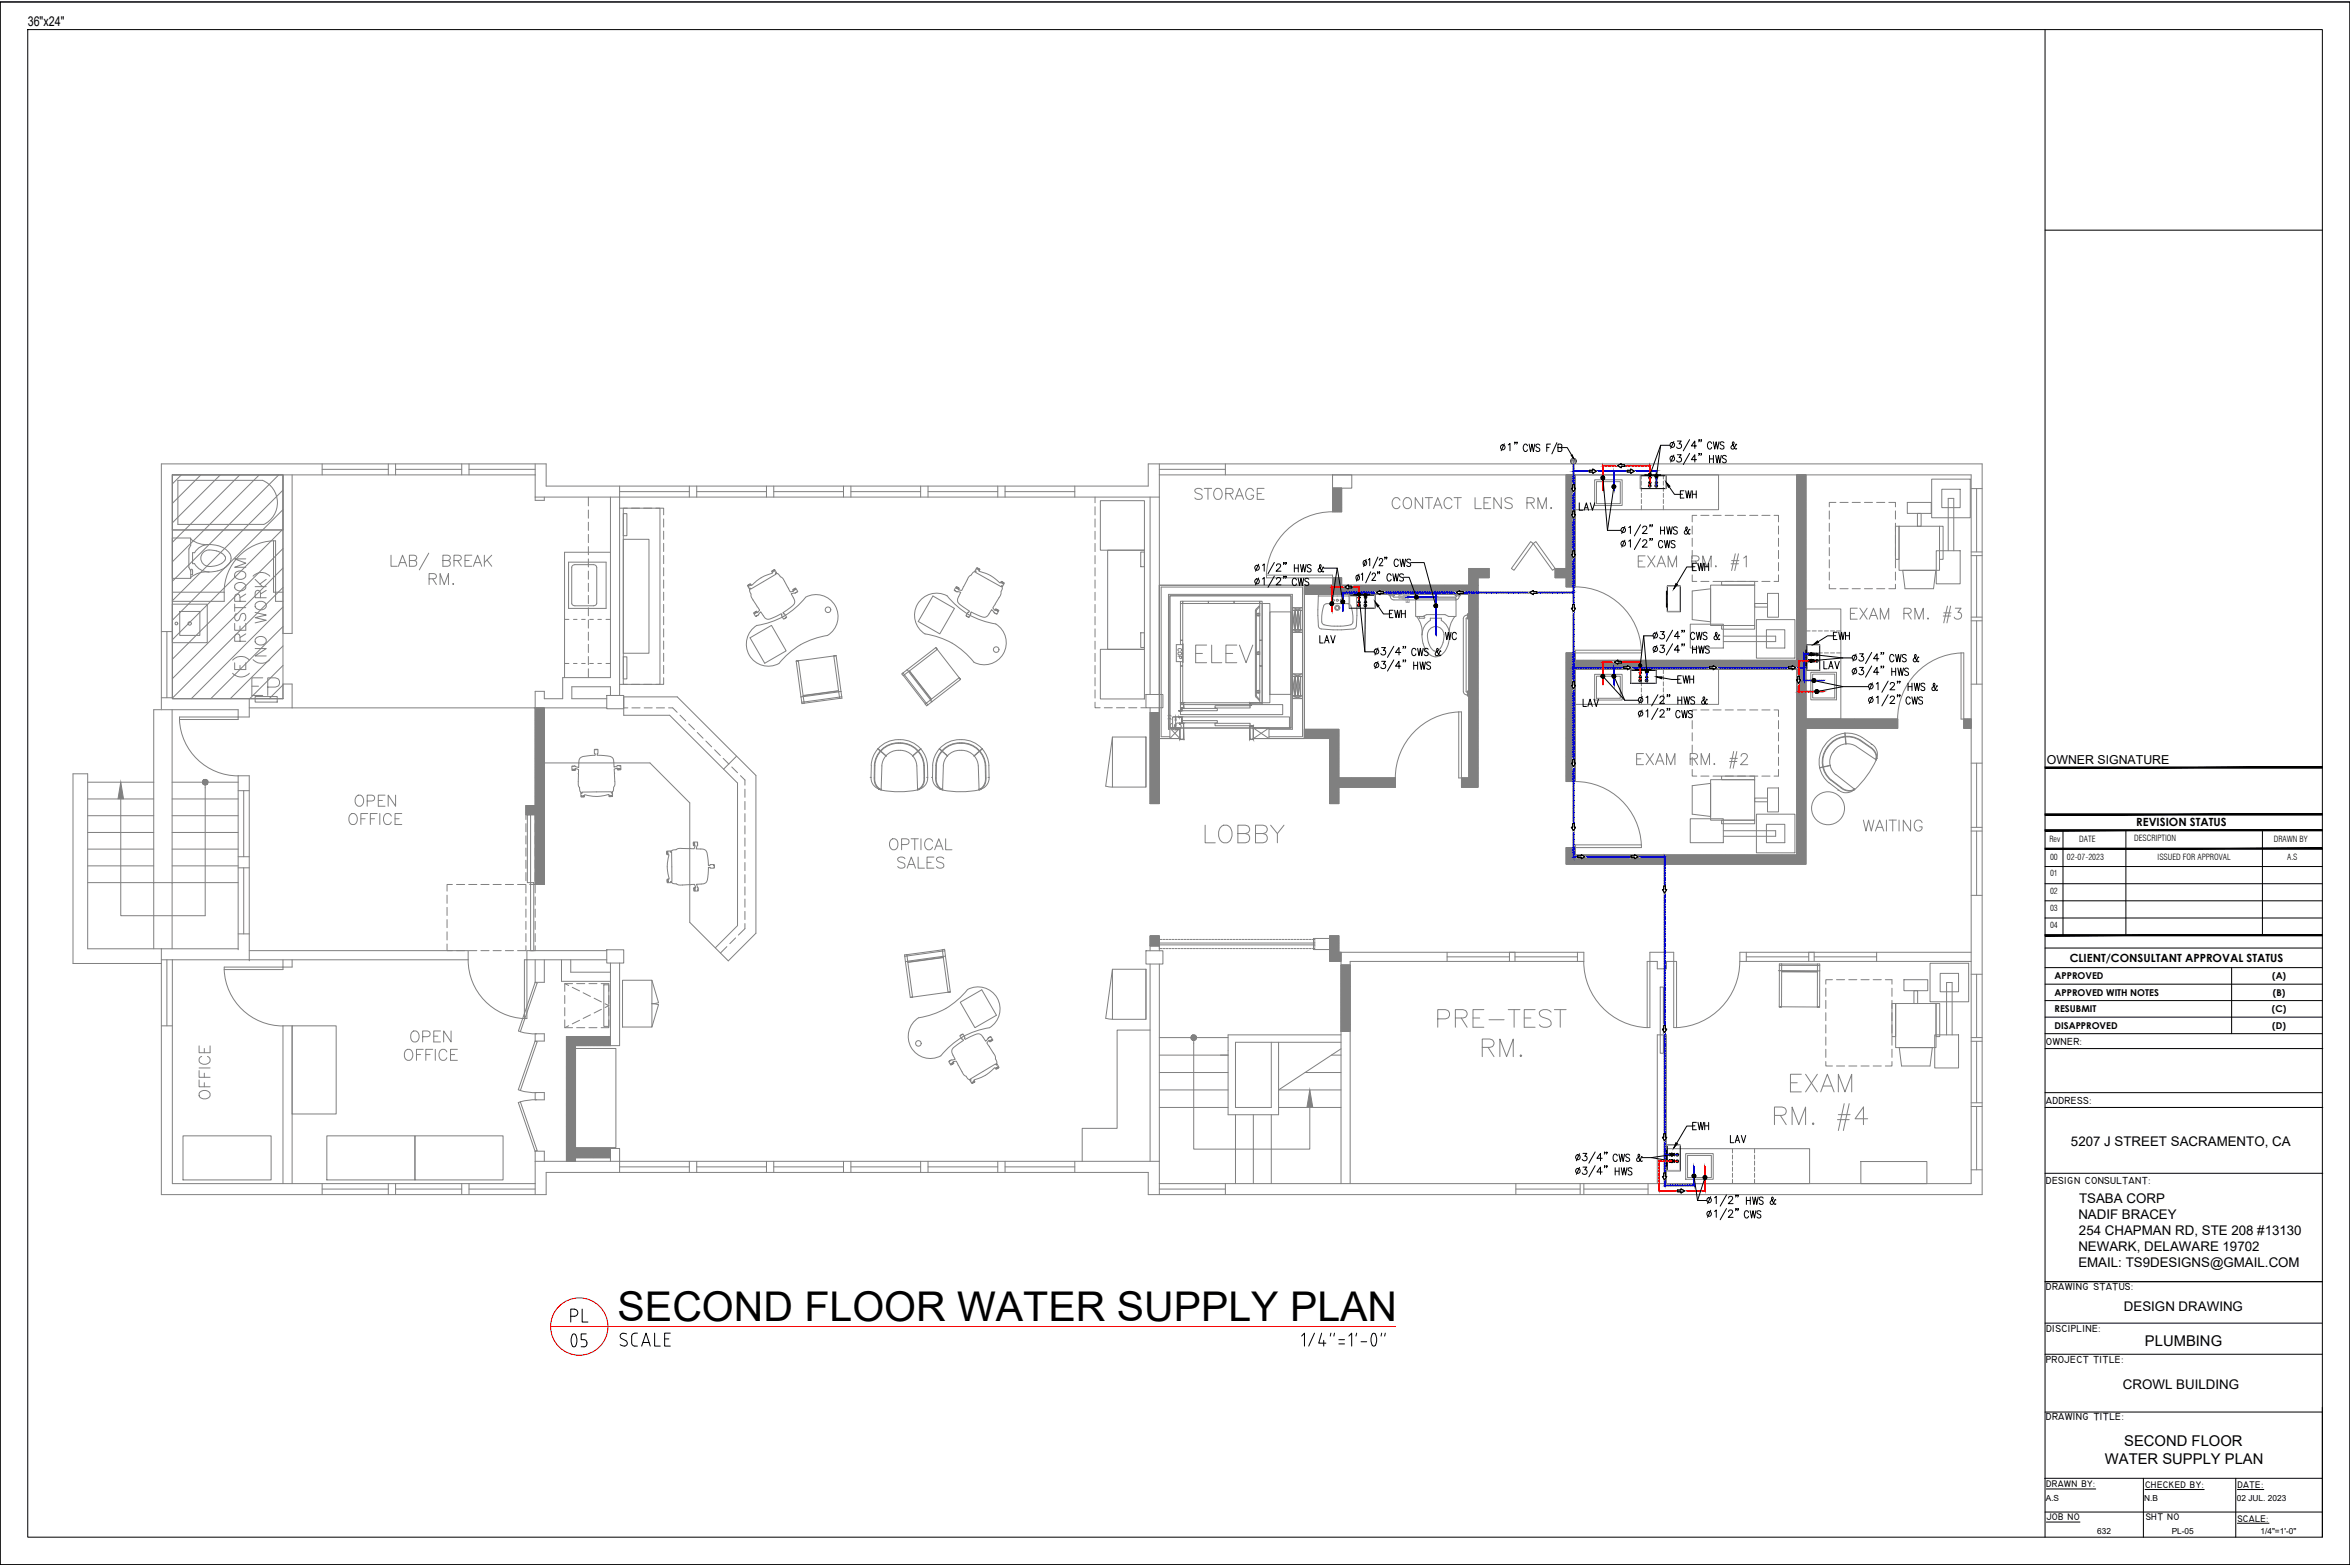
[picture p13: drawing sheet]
<svg xmlns="http://www.w3.org/2000/svg" width="914mm" height="610mm" viewBox="0 0 914 610" stroke-linecap="round" stroke-linejoin="round" font-family="sans-serif">
<defs><g id="words">
<text font-size="16" x="240.3" y="514">SECOND FLOOR WATER SUPPLY PLAN</text>
<g font-size="5.8">
<text x="834.6" y="523.5">PLUMBING</text>
<text x="826.6" y="562.7">SECOND FLOOR</text>
<text x="819" y="569.6">WATER SUPPLY PLAN</text>
</g>
<text font-size="5.3" x="10.8" y="10.2">36&quot;x24&quot;</text>
<g font-size="5.2">
<text x="805.8" y="445.8">5207 J STREET SACRAMENTO, CA</text>
<text x="809" y="468">TSABA CORP</text>
<text x="808.7" y="474.3">NADIF BRACEY</text>
<text x="808.9" y="480.5">254 CHAPMAN RD, STE 208 #13130</text>
<text x="808.7" y="486.7">NEWARK, DELAWARE 19702</text>
<text x="808.7" y="492.9">EMAIL: TS9DESIGNS@GMAIL.COM</text>
<text x="826.4" y="509.9">DESIGN DRAWING</text>
<text x="826.1" y="540.2">CROWL BUILDING</text>
</g>
<text font-size="4.8" x="796.4" y="297.3">OWNER SIGNATURE</text>
<g font-size="4.4">
<text x="831.3" y="321.4">REVISION STATUS</text>
<text x="805.4" y="374.3">CLIENT/CONSULTANT APPROVAL STATUS</text>
</g>
<g font-size="4">
<text x="796.1" y="406.7">OWNER:</text>
<text x="796.1" y="429.6">ADDRESS:</text>
<text x="796.1" y="460.5">DESIGN CONSULTANT:</text>
<text x="796.1" y="502">DRAWING STATUS:</text>
<text x="796.2" y="518">DISCIPLINE:</text>
<text x="796" y="530.3">PROJECT TITLE:</text>
<text x="796.1" y="552.6">DRAWING TITLE:</text>
</g>
<g font-size="3.8">
<text x="796.2" y="578.6">DRAWN BY:</text>
<text x="834.6" y="578.8">CHECKED BY:</text>
<text x="870.6" y="578.8">DATE:</text>
<text x="796.2" y="591.5">JOB NO</text>
<text x="834.9" y="591.2">SHT NO</text>
<text x="870.6" y="591.9">SCALE:</text>
</g>
<g font-size="3.7">
<text x="799.5" y="381">APPROVED</text>
<text x="884.1" y="381">(A)</text>
<text x="799.5" y="387.3">APPROVED WITH NOTES</text>
<text x="884.4" y="387.4">(B)</text>
<text x="799.5" y="393.7">RESUBMIT</text>
<text x="884" y="393.8">(C)</text>
<text x="799.5" y="400.2">DISAPPROVED</text>
<text x="884.2" y="400.2">(D)</text>
</g>
<g font-size="3.3">
<text x="797.4" y="327.6">Rev</text>
<text x="809.1" y="327.7">DATE</text>
<text x="830.4" y="327.3">DESCRIPTION</text>
<text x="884.7" y="327.4">DRAWN BY</text>
<text x="797.7" y="334.4">00</text>
<text x="804.2" y="334.4">02-07-2023</text>
<text x="839.6" y="334.4">ISSUED FOR APPROVAL</text>
<text x="889.9" y="334.4">A.S</text>
<text x="797.7" y="341">01</text>
<text x="797.7" y="347.6">02</text>
<text x="797.7" y="354.3">03</text>
<text x="797.7" y="361">04</text>
</g>
<g font-size="3.2">
<text x="796" y="584">A.S</text>
<text x="834.3" y="584">N.B</text>
<text x="870.4" y="584">02 JUL. 2023</text>
<text x="816" y="596.7">632</text>
<text x="845" y="596.7">PL-05</text>
<text x="879.6" y="596.7">1/4&quot;=1'-0&quot;</text>
</g>
</g></defs>
<!-- layer: WALL -->
<g fill="none" stroke="#808080" stroke-width=".39">
<path d="M67.1 184.7h43v21.5h-43zM67.1 184.7h43v87.1h-43zM67.1 184.7h141.1M67.1 184.7v86.7h-4.3M70.6 184.7l-3.5 3.6M78.1 184.7l-11 11.1M85.7 184.7l-18.6 18.7M93.3 184.7l-26.2 26.3M100.9 184.7l-33.8 33.9M102.2 186.9a9.4 9.4 0 0 1 5.7 8.4 9.4 9.4 0 0 1-5.3 8.7M102.2 186.9h-33v17.1h33.4M108.5 184.7l-41.4 41.4"/>
<path d="M110.1 184.7v61.7h3.6v-61.7M110.1 190.7l-43 43M110.1 198.2l-43 43.1M125.3 182.6h25.8M125.3 180.5v4.2M151.1 180.5v4.2M153.9 182.6h25.8M153.9 180.5v4.2M179.7 180.5v4.2M182.5 180.5v4.2M182.5 182.6h25.7M208.2 193.4h242.9"/>
<path d="M208.2 180.5v14.1h3.6v-1.2M228.9 193.4v3.4M228.9 198.4v3.2M237.5 193.4v70.2h-18.6v8.2h-7.1v-2.9h-3.6v78.4M241.1 189.1v81.5M241.1 191.3h27.1M241.1 197.7h3M242.5 197.7h14.3v68.5h-14.3zM242.5 199.8h1.4v8.6h-1.4zM245.7 197.7h3.2M250.4 197.7h3.2M255.2 197.7h3v2.6"/>
<path d="M268.2 189.1v4.3M271.1 189.1v4.3M271.1 191.3h27.1M298.2 189.1v4.3M301.1 189.1v4.3M301.1 191.3h27.1M328.2 189.1v4.3M331.1 189.1v4.3M331.1 191.3h27.1M358.2 189.1v4.3M361.1 189.1v4.3M361.1 191.3h27.1"/>
<path d="M388.2 189.1v4.3M391.1 189.1v4.3M391.1 191.3h27.1M418.2 189.1v4.3M426.1 193.4v2.2M426.1 197.1v3.2M428.2 194.8h17.1v19.2h-17.1zM447.5 193.4v76.8M451.1 184.7h315.9v275.8h-315.9M451.1 180.5v106.8M451.1 182.6h25.7M467.8 190.6a1.62 1.62 0 0 0-1.6-.7 1.62 1.62 0 0 0-1.3 1.1l.4 .6 1.7 .6a1.07 1.07 0 0 1 .4 1.9 2.07 2.07 0 0 1-2.5-.4"/>
<path d="M468.6 190h2.9M470 190v4.3M473.1 190.2a2.05 2.05 0 0 1 2.4 .9 2.05 2.05 0 0 1-.4 2.6 1.58 1.58 0 0 1-1.8 .5 1.58 1.58 0 0 1-1-1.5 2.66 2.66 0 0 1 .8-2.5zM476.8 180.5v4.2M477 192l2.4-.1a1.05 1.05 0 0 0 0-1.7l-2.4-.2v4.3M478.4 192l1.4 2.3M480.7 194.3l1.6-4.3 1.6 4.3M481.2 192.9h2.1M487.8 191a1.57 1.57 0 0 0-1.8-1 1.57 1.57 0 0 0-1.3 1.6 1.89 1.89 0 0 0 .4 2.1 1.89 1.89 0 0 0 2.1 .4l.6-.8v-.6h-1.1M489.2 192h1.7M491.9 190h-2.7v4.3h2.7M518.5 199.1a25.8 25.8 0 0 0-25.8 24.6"/>
<path d="M518.5 184.7h7.5v5.2h-7.5zM518.5 189.9h3.6v9.2h-3.6zM518.7 189.9l-.2 .2M518.8 189.9l-.3 .3M519 189.9l-.5 .5M519.1 189.9l-.6 .6M519.2 189.9l-.7 .7M519.3 189.9l-.8 .9M519.5 189.9l-1 1M519.6 189.9l-1.1 1.1M519.7 189.9l-1.2 1.2M519.9 189.9l-1.4 1.4"/>
<path d="M520 189.9l-1.5 1.5M520.1 189.9l-1.6 1.6M520.4 189.9l-1.9 1.9M520.5 189.9l-2 2M520.6 189.9l-2.1 2.1M520.7 189.9l-2.2 2.3M520.9 189.9l-2.4 2.4M521 189.9l-2.5 2.5M521.1 189.9l-2.6 2.6M521.3 189.9l-2.8 2.8M521.4 189.9l-2.9 2.9M521.5 189.9l-3 3"/>
<path d="M521.6 189.9l-3.1 3.1M521.8 189.9l-3.3 3.3M522 189.9l-3.5 3.5M522.1 189.9l-3.6 3.6M522.1 190.1l-3.6 3.6M522.1 190.2l-3.6 3.7M522.1 190.5l-3.6 3.6M522.1 190.6l-3.6 3.6M522.1 190.7l-3.6 3.6M522.1 190.8l-3.6 3.6M522.1 191l-3.6 3.6M522.1 191.1l-3.6 3.6"/>
<path d="M522.1 191.2l-3.6 3.6M522.1 191.3l-3.6 3.6M522.1 191.5l-3.6 3.6M522.1 191.6l-3.6 3.6M522.1 191.7l-3.6 3.6M522.1 191.9l-3.6 3.5M522.1 192l-3.6 3.5M522.1 192.1l-3.6 3.6M522.1 192.2l-3.6 3.6M522.1 192.4l-3.6 3.5M522.1 192.5l-3.6 3.7M522.1 192.7l-3.6 3.6"/>
<path d="M522.1 192.9l-3.6 3.5M522.1 193l-3.6 3.6M522.1 193.1l-3.6 3.6M522.1 193.3l-3.6 3.5M522.1 193.4l-3.6 3.5M522.1 193.5l-3.6 3.6M522.1 193.6l-3.6 3.6M522.1 193.8l-3.6 3.5M522.1 193.9l-3.6 3.5M522.1 194l-3.6 3.6M522.1 194.1l-3.6 3.7M522.1 194.4l-3.6 3.6"/>
<path d="M522.1 194.5l-3.6 3.6M522.1 194.6l-3.6 3.6M522.1 194.8l-3.6 3.5M522.1 194.9l-3.6 3.6M522.1 195l-3.6 3.6M522.1 195.2l-3.6 3.5M522.1 195.3l-3.6 3.5M522.1 195.4l-3.6 3.6M522.1 195.5l-3.6 3.6M522.1 195.7l-3.5 3.4M522.1 195.8l-3.3 3.3M522.1 196l-3.1 3.1"/>
<path d="M522.1 196.2l-3 2.9M522.1 196.3l-2.8 2.8M522.1 196.4l-2.7 2.7M522.1 196.6l-2.5 2.5M522.1 196.8l-2.3 2.3M522.1 196.9l-2.2 2.2M522.1 197l-2.1 2.1M522.1 197.1l-2 2M522.1 197.3l-1.8 1.8M522.1 197.4l-1.7 1.7M522.1 197.5l-1.6 1.6M522.1 197.7l-1.4 1.4"/>
<path d="M522.1 197.8l-1.3 1.3M522.1 197.9l-1.2 1.2M522.1 198l-1.1 1.1M522.1 198.2l-.9 .9M522.1 198.3l-.8 .8M522.1 198.4l-.7 .7M522.1 198.5l-.6 .6M522.1 198.7l-.4 .4M522.1 198.8l-.3 .3M522.1 198.9l-.2 .2M544.7 194.6a1.57 1.57 0 0 0-1.8-1 1.57 1.57 0 0 0-1.2 1.6 1.86 1.86 0 0 0 .4 2.1 1.86 1.86 0 0 0 2.1 .4l.5-.9M546.8 193.8a1.98 1.98 0 0 1 2.3 .7 1.98 1.98 0 0 1 0 2.3 1.59 1.59 0 0 1-1.8 1.1 1.59 1.59 0 0 1-1.3-1.6 2.66 2.66 0 0 1 .8-2.5z"/>
<path d="M553.6 193.6v4.3l-2.9-4.3v4.3M554.6 193.6h2.8M556 193.6v4.3M557.8 197.9l1.6-4.3 1.7 4.3M558.4 196.5h2.1M565 194.6a1.59 1.59 0 0 0-1.8-1 1.59 1.59 0 0 0-1.3 1.6 1.86 1.86 0 0 0 .4 2.1 1.86 1.86 0 0 0 2 .4l.7-.9M565.8 193.6h2.8M567.2 193.6v4.3M574 193.6v4.3h2.4M577.4 195.6h1.6M580.1 193.6h-2.7v4.3h2.7M584.2 193.6v4.3l-2.9-4.3v4.3"/>
<path d="M588.4 194.2a1.63 1.63 0 0 0-1.5-.7 1.63 1.63 0 0 0-1.3 1.1l.4 .6 1.6 .6a1.04 1.04 0 0 1 .8 .8 1.04 1.04 0 0 1-.4 1.1 2.02 2.02 0 0 1-2.4-.4M594.1 195.6h1.9l.8-.4a1.05 1.05 0 0 0-.2-1.4l-2.5-.2v4.3M595.6 195.6l1.4 2.3M598.4 197.9v-4.3l1.7 4.3 1.6-4.3v4.3M603.3 197.7h.5l-.3 .2zM609.4 187.2l2.5-2.5-2.5 2.7M609.4 188.3l3.5-3.6 .1 43.6M609.4 196.2l3.6-3.5-3.6 3.6M609.4 184.7v43.6M609.5 184.7l-.1 .1M609.6 184.7l-.2 .3M609.8 184.7l-.4 .4"/>
<path d="M609.9 184.7l-.5 .5M610 184.7l-.6 .6M610.2 184.7l-.8 .8M610.3 184.7l-.9 .9M610.5 184.7l-1.1 1.1M610.7 184.7l-1.3 1.3M610.8 184.7l-1.4 1.4M610.9 184.7l-1.5 1.5M611.2 184.7l-1.8 1.8M611.3 184.7l-1.9 1.9M611.4 184.7l-2 2M611.5 184.7l-2.1 2.2"/>
<path d="M611.7 184.7l-2.3 2.3M611.8 184.7l-2.4 2.4M612.1 184.7l-2.7 2.8M612.3 184.7l-2.9 2.9M612.4 184.7l-3 3M612.5 184.7l-3.1 3.2M612.6 184.7l-3.2 3.3M612.8 184.7l-3.4 3.4M613 184.7h55.7v13.6h-55.7zM613 185.4l-3.6 3.6M613 185.5l-3.6 3.6M613 185.7l-3.6 3.6"/>
<path d="M613 185.8l-3.6 3.6M613 185.9l-3.6 3.6M613 186.1l-3.6 3.6M613 186.2l-3.6 3.6M613 186.3l-3.6 3.6M613 186.4l-3.6 3.6M613 186.6l-3.6 3.7M613 186.8l-3.6 3.6M613 186.9l-3.6 3.6M613 187.1l-3.6 3.6M613 187.2l-3.6 3.6M613 187.3l-3.6 3.6"/>
<path d="M613 187.5l-3.6 3.6M613 187.6l-3.6 3.6M613 187.7l-3.6 3.6M613 187.8l-3.6 3.6M613 188l-3.6 3.6M613 189.2l-3.6 3.6M613 189.4l-3.6 3.5M613 189.5l-3.6 3.5M613 189.6l-3.6 3.6M613 189.7l-3.6 3.6M613 189.9l-3.6 3.5M613 190l-3.6 3.5"/>
<path d="M613 190.1l-3.6 3.6M613 190.2l-3.6 3.6M613 192.9l-3.6 3.6M613 193l-3.6 3.6M613 193.1l-3.6 3.6M613 193.3l-3.6 3.5M613 193.4l-3.6 3.6M613 193.5l-3.6 3.6M613 193.6l-3.6 3.6M613 193.8l-3.6 3.6M613 193.9l-3.6 3.6M613 194l-3.6 3.6"/>
<path d="M613 194.1l-3.6 3.6M613 194.3l-3.6 3.7M613 194.5l-3.6 3.6M613 194.6l-3.6 3.6M613 184.8l-3.6 3.6M613 185l-3.6 3.5M613 185.1l-3.6 3.5M613 185.2l-3.6 3.6M613 185.3l-3.6 3.6M613 188.1l-3.6 3.5M613 188.2l-3.6 3.6M613 188.3l-3.6 3.6"/>
<path d="M613 188.5l-3.6 3.5M613 188.6l-3.6 3.7M613 188.8l-3.6 3.6M613 189l-3.6 3.5M613 189.1l-3.6 3.6M613 190.4l-3.6 3.7M613 190.6l-3.6 3.6M613 190.8l-3.6 3.5M613 190.9l-3.6 3.5M613 191l-3.6 3.6M613 191.1l-3.6 3.6M613 191.3l-3.6 3.5"/>
<path d="M613 191.4l-3.6 3.5M613 191.5l-3.6 3.6M613 191.6l-3.6 3.6M613 191.8l-3.6 3.5M613 191.9l-3.6 3.6M613 192l-3.6 3.6M613 192.2l-3.6 3.6M613 192.4l-3.6 3.6M613 192.5l-3.6 3.6M613 194.8l-3.6 3.6M613 194.9l-3.6 3.6M613 195l-3.6 3.6"/>
<path d="M613 195.2l-3.6 3.6M613 195.3l-3.6 3.6M613 195.4l-3.6 3.6M613 195.5l-3.6 3.6M613 195.7l-3.6 3.5M613 195.8l-3.6 3.5M613 195.9l-3.6 3.6M613 196l-3.6 3.6M613 196.2l-3.6 3.5M613 196.3l-3.6 3.6M613 196.4l-3.6 3.6M613 196.6l-3.6 3.5"/>
<path d="M613 196.7l-3.6 3.5M613 196.8l-3.6 3.6M613 196.9l-3.6 3.6M613 197.1l-3.6 3.6M613 197.3l-3.6 3.6M613 197.4l-3.6 3.6M613 197.6l-3.6 3.5M613 197.7l-3.6 3.6M613 197.8l-3.6 3.6M613 198l-3.6 3.5M613 198.1l-3.6 3.5M613 198.2l-3.6 3.6"/>
<path d="M613 198.3l-3.6 3.6M613 198.5l-3.6 3.5M613 198.6l-3.6 3.5M613 198.7l-3.6 3.6M613 198.8l-3.6 3.7M613 199.1l-3.6 3.5M613 199.2l-3.6 3.6M613 199.3l-3.6 3.6M613 199.5l-3.6 3.5M613 199.6l-3.6 3.6M613 199.7l-3.6 3.6M613 199.9l-3.6 3.5"/>
<path d="M613 200l-3.6 3.5M620.5 186.6h10.7v10h-10.7zM621.2 187.4h9.3v8.5h-9.3zM638.7 184.7v1.7M638.7 187.2v1.6M638.7 189.5v1.6M638.7 191.9v1.6M638.7 194.3v1.6M638.7 196.7v1.6M647.2 184.7v1.7M647.2 187.2v1.6M647.2 189.5v1.6"/>
<path d="M647.2 191.9v1.6M647.2 194.3v1.6M647.2 196.7v1.6M699.1 188.4l3.6-3.7v95h35.7M699.1 184.7v72.2h-86.1M699.2 184.7h.1M699.4 184.7l-.3 .3M699.6 184.7l-.5 .4M699.7 184.7l-.6 .6M699.8 184.7l-.7 .7M699.9 184.7l-.8 .8M700.1 184.7l-1 .9"/>
<path d="M700.2 184.7l-1.1 1.1M700.3 184.7l-1.2 1.2M700.4 184.7l-1.3 1.3M700.5 184.7l-1.4 1.4M700.7 184.7l-1.6 1.6M700.8 184.7l-1.7 1.7M700.9 184.7l-1.8 1.8M701.2 184.7l-2.1 2.1M701.3 184.7l-2.2 2.2M701.4 184.7l-2.3 2.3M701.5 184.7l-2.4 2.5M701.7 184.7l-2.6 2.6"/>
<path d="M701.8 184.7l-2.7 2.7M701.9 184.7l-2.8 2.8M702.1 184.7l-3 3M702.2 184.7l-3.1 3.1M702.3 184.7l-3.2 3.2M702.4 184.7l-3.3 3.3M702.6 184.7l-3.5 3.5M702.7 185l-3.6 3.6M702.7 185.1l-3.6 3.6M702.7 186l-3.6 3.6M702.7 186.1l-3.6 3.6M702.7 186.2l-3.6 3.6"/>
<path d="M702.7 186.4l-3.6 3.5M702.7 189l-3.6 3.6M702.7 189.1l-3.6 3.7M702.7 189.4l-3.6 3.6M702.7 189.5l-3.6 3.6M702.7 189.7l-3.6 3.5M702.7 189.8l-3.6 3.5M702.7 189.9l-3.6 3.6M702.7 190l-3.6 3.6M702.7 190.2l-3.6 3.5M702.7 190.3l-3.6 3.5M702.7 190.4l-3.6 3.6"/>
<path d="M702.7 190.5l-3.6 3.6M702.7 190.7l-3.6 3.5M702.7 190.8l-3.6 3.7M702.7 191.1l-3.6 3.5M702.7 191.2l-3.6 3.5M702.7 191.3l-3.6 3.6M702.7 191.4l-3.6 3.6M702.7 191.6l-3.6 3.5M702.7 191.7l-3.6 3.5M702.7 191.8l-3.6 3.6M702.7 191.9l-3.6 3.6M702.7 192.1l-3.6 3.5"/>
<path d="M702.7 192.2l-3.6 3.5M702.7 192.3l-3.6 3.6M702.7 192.4l-3.6 3.7M702.7 192.7l-3.6 3.6M702.7 192.8l-3.6 3.6M702.7 193l-3.6 3.5M702.7 196l-3.6 3.5M702.7 196.1l-3.6 3.5M702.7 196.2l-3.6 3.6M702.7 196.3l-3.6 3.6M702.7 196.5l-3.6 3.5M702.7 196.6l-3.6 3.6"/>
<path d="M702.7 196.7l-3.6 3.6M702.7 196.8l-3.6 3.7M702.7 197.1l-3.6 3.6M702.7 197.2l-3.6 3.6M702.7 197.4l-3.6 3.5M702.7 197.5l-3.6 3.5M702.7 197.6l-3.6 3.6M702.7 197.7l-3.6 3.6M702.7 197.9l-3.6 3.5M702.7 198l-3.6 3.5M702.7 198.1l-3.6 3.6M702.7 198.2l-3.6 3.6"/>
<path d="M702.7 198.4l-3.6 3.5M702.7 198.5l-3.6 3.7M702.7 198.8l-3.6 3.5M702.7 198.9l-3.6 3.5M702.7 199l-3.6 3.6M702.7 185.3l-3.6 3.5M702.7 185.4l-3.6 3.5M702.7 185.5l-3.6 3.6M702.7 185.6l-3.6 3.6M702.7 185.8l-3.6 3.5M702.7 185.9l-3.6 3.5M702.7 186.5l-3.6 3.6"/>
<path d="M702.7 186.6l-3.6 3.6M702.7 186.7l-3.6 3.6M702.7 186.9l-3.6 3.6M702.7 187l-3.6 3.6M702.7 187.1l-3.6 3.6M702.7 187.2l-3.6 3.6M702.7 187.4l-3.6 3.7M702.7 187.6l-3.6 3.6M702.7 187.7l-3.6 3.6M702.7 187.9l-3.6 3.6M702.7 188l-3.6 3.6M702.7 188.1l-3.6 3.6"/>
<path d="M702.7 188.3l-3.6 3.6M702.7 188.4l-3.6 3.6M702.7 188.5l-3.6 3.6M702.7 188.6l-3.6 3.6M702.7 188.8l-3.6 3.5M702.7 188.9l-3.6 3.5M702.7 193.1l-3.6 3.5M702.7 193.2l-3.6 3.6M702.7 193.3l-3.6 3.6M702.7 193.4l-3.6 3.6M702.7 193.5l-3.6 3.6M702.7 193.7l-3.6 3.6"/>
<path d="M702.7 193.8l-3.6 3.6M702.7 193.9l-3.6 3.6M702.7 194.1l-3.6 3.6M702.7 194.2l-3.6 3.6M702.7 194.3l-3.6 3.6M702.7 194.4l-3.6 3.6M702.7 194.6l-3.6 3.6M702.7 194.7l-3.6 3.7M702.7 194.9l-3.6 3.6M702.7 195.1l-3.6 3.6M702.7 195.2l-3.6 3.6M702.7 195.3l-3.6 3.6"/>
<path d="M702.7 195.5l-3.6 3.6M702.7 195.6l-3.6 3.6M702.7 195.7l-3.6 3.6M702.7 195.8l-3.6 3.6M702.7 199.1l-3.6 3.6M702.7 199.3l-3.6 3.5M702.7 199.4l-3.6 3.5M702.7 199.5l-3.6 3.6M702.7 199.6l-3.6 3.6M702.7 199.8l-3.6 3.5M702.7 199.9l-3.6 3.6M711.8 198.8v3.1"/>
<path d="M714.4 195.5h-2.6v1.7M715.9 195.5h3.2M720.7 195.5h3.2M725.5 195.5h3.1M730.2 195.5h3.2M734.9 195.5h2.6v1.7M737.5 198.8v3.1M767 190.1h4.3M769.1 190.1v24.6M67.1 206.2h43M74.2 209.7a9.4 9.4 0 0 0 7.1 2.1M74.2 209.6v-.3h-7.1v15.7h7.1v-.3"/>
<path d="M74.2 209.6v2.5l-.7 1.5v7.1l.7 1.4M75.7 215a7.7 7.7 0 0 1 9.5-2.6 5.2 5.2 0 0 1 4.5 5.9 8.9 8.9 0 0 1-13 2.3l-1-1.3M75.7 215h-.8v4.3h.8M95.6 217.4h-4.3l4.3 1.7-4.3 1.6h4.3M106.4 210.4a20 20 0 0 0-19.2 20M106.4 210.4h.8v23.5h2.9M106.4 210.4v20h3.7M110.1 205.8l-43 43.1M110.1 213.4l-43 43.1M152.1 216v4.3h2.5M155.6 218.9h2M159.3 218.1l2.5-.3a1.05 1.05 0 0 0 0-1.6l-2.5-.2v4.3h1.8a1.12 1.12 0 0 0 1.1-1.1 1.12 1.12 0 0 0-1.1-1.1"/>
<path d="M166.8 215.2l-3.6 6.5M172.3 218.1h1.9a1.08 1.08 0 0 0 1-1.3l-.4-.6-.6-.2h-1.9v4.3h1.9a1.12 1.12 0 0 0 1.1-1.1 1.12 1.12 0 0 0-1.1-1.1M176.7 218.1h1.8a1.08 1.08 0 0 0 1-1.3l-.4-.6-.6-.2h-1.8v4.3M178.1 218.1l1.4 2.2M180.9 218.1h1.6M183.6 216h-2.7v4.3h2.7M184.8 218.9h2.1M188.5 216v4.3M189.5 217.8l1.8 2.5M191.3 216l-2.8 2.9M221.2 218.7h14.6v18h-14.6zM222.8 220l.9-.3h7.3a1.17 1.17 0 0 1 1.2 1v14a1.19 1.19 0 0 1-1.2 1h-7.3a1.19 1.19 0 0 1-1.2-1v-14z"/>
<path d="M228.9 203.2v3.1M228.9 207.9v3.2M228.9 212.6v3.2M228.9 217.4v3.2M237.5 214.8h-17.8v48.8M242.5 209.8h10v44.3h-10zM258.2 201.9v3.2M258.2 206.6v3.2M258.2 211.4v3.1M258.2 216.1v3.2M426.1 201.9v3.2M426.1 206.7v3.1"/>
<path d="M426.1 211.4v3.2M426.1 216.2v3.1M431 214h14.3v38.6h-14.3zM443.9 214.8h1.4v5.7h-1.4zM595.6 210.7l1 .8-7.5 10.4-1-.8zM596.6 211.5l1-.8 7.5 10.4-1 .8zM613 200.1l-3.6 3.6M613 200.2l-3.6 3.6M613 200.3l-3.6 3.7M613 200.6l-3.6 3.6M613 200.7l-3.6 3.6M613 200.8l-3.6 3.6"/>
<path d="M613 201l-3.6 3.6M613 201.1l-3.6 3.6M613 201.2l-3.6 3.6M613 201.3l-3.6 3.6M613 201.5l-3.6 3.6M613 201.6l-3.6 3.6M613 201.7l-3.6 3.6M613 201.8l-3.6 3.6M613 204.6l-3.6 3.6M613 204.8l-3.6 3.5M613 204.9l-3.6 3.5M613 205l-3.6 3.6"/>
<path d="M613 202.6l-3.6 3.6M613 202l-3.6 3.7M613 207.4l-3.6 3.6M613 207.5l-3.6 3.6M613 207.6l-3.6 3.6M613 207.8l-3.6 3.6M613 207.9l-3.6 3.6M613 208l-3.6 3.8M613 208.3l-3.6 3.6M613 208.4l-3.6 3.6M613 208.5l-3.6 3.6M613 208.7l-3.6 3.6"/>
<path d="M613 208.8l-3.6 3.6M613 208.9l-3.6 3.6M613 209l-3.6 3.6M613 209.2l-3.6 3.6M613 209.3l-3.6 3.6M613 209.4l-3.6 3.6M613 214.7l-3.6 3.6M613 214.8l-3.6 3.6M613 215l-3.6 3.6M613 215.1l-3.6 3.6M613 215.2l-3.6 3.6M613 215.3l-3.6 3.6"/>
<path d="M613 215.5l-3.6 3.6M613 215.6l-3.6 3.6M613 215.7l-3.6 3.8M613 216l-3.6 3.6M613 216.1l-3.6 3.6M613 216.2l-3.6 3.6M613 216.4l-3.6 3.6M613 216.5l-3.6 3.6M613 216.6l-3.6 3.6M613 216.7l-3.6 3.6M613 217.6l-7.1 7.1M613 202.2l-3.6 3.6"/>
<path d="M613 202.4l-3.6 3.6M613 202.5l-3.6 3.6M613 202.7l-3.6 3.6M613 202.9l-3.6 3.5M613 203l-3.6 3.5M613 203.1l-3.6 3.6M613 203.2l-3.6 3.6M613 203.4l-3.6 3.5M613 203.5l-3.6 3.6M613 203.6l-3.6 3.6M613 203.8l-3.6 3.6M613 204l-3.6 3.6"/>
<path d="M613 204.1l-3.6 3.6M613 204.3l-3.6 3.5M613 204.4l-3.6 3.5M613 204.5l-3.6 3.6M613 205.1l-3.6 3.6M613 205.3l-3.6 3.5M613 205.4l-3.6 3.6M613 205.5l-3.6 3.7M613 205.8l-3.6 3.5M613 205.9l-3.6 3.6M613 206l-3.6 3.6M613 206.2l-3.6 3.5"/>
<path d="M613 206.3l-3.6 3.5M613 206.4l-3.6 3.6M613 206.5l-3.6 3.6M613 206.7l-3.6 3.5M613 206.8l-3.6 3.6M613 206.9l-3.6 3.6M613 207.1l-3.6 3.5M613 207.2l-3.6 3.5M613 207.3l-3.6 3.6M613 209.5l-3.6 3.6M613 209.7l-3.6 3.7M613 209.9l-3.6 3.6"/>
<path d="M613 210.1l-3.6 3.6M613 210.2l-3.6 3.5M613 210.3l-3.6 3.6M613 210.4l-3.6 3.7M613 210.7l-3.6 3.5M613 210.8l-3.6 3.6M613 210.9l-3.6 3.6M613 211.1l-3.6 3.5M613 211.2l-3.6 3.6M613 211.3l-3.6 3.6M613 211.5l-3.6 3.5M613 211.6l-3.6 3.5"/>
<path d="M613 211.7l-3.6 3.6M613 211.8l-3.6 3.6M613 212l-3.6 3.5M613 212.1l-3.6 3.5M613 212.2l-3.6 3.7M613 212.5l-3.6 3.5M613 212.6l-3.6 3.6M613 212.7l-3.6 3.6M613 212.9l-3.6 3.5M613 213l-3.6 3.5M613 213.1l-3.6 3.6M613 213.2l-3.6 3.6"/>
<path d="M613 213.4l-3.6 3.5M613 213.5l-3.6 3.5M613 213.6l-3.6 3.6M613 213.7l-3.6 3.6M613 213.9l-3.6 3.5M613 214l-3.6 3.6M613 214.1l-3.6 3.7M613 214.4l-3.6 3.5M613 214.5l-3.6 3.6M613 214.6l-3.6 3.6M613 216.9l-3.6 3.6M613 217l-3.6 3.6"/>
<path d="M613 217.1l-3.6 3.6M613 217.3l-3.6 3.6M613 217.4l-3.6 3.6M613 217.5l-3.6 3.6M613 217.8l-7 6.9M613 217.9l-6.9 6.8M613 218l-6.7 6.7M613 218.1l-6.6 6.6M613 218.3l-6.5 6.4M613 218.4l-6.4 6.3M613 218.5l-6.2 6.2M613 218.7l-6.1 6"/>
<path d="M613 218.8l-6 5.9M613 218.9l-5.7 5.8M613 219.2l-5.6 5.5M613 219.3l-5.5 5.4M613 219.4l-5.3 5.3M613 219.5l-5.2 5.2M613 219.7l-5.1 5M613 219.8l-5 4.9M613 219.9l-4.8 4.8M637.5 218.3h1.6M640.1 216.2h-2.6v4.4h2.6M641.1 216.2l2.9 4.4"/>
<path d="M644 216.2l-2.9 4.4M645.4 219.1h2M658.3 218.3l2.4-.2a.99 .99 0 0 0 0-1.6l-2.4-.3v4.4M658.5 204.6v3.2M658.5 209.4v3.2M658.5 214.1v3.2M658.5 218.9v3.1M659.7 218.3l1.4 2.3M660.2 200.5h-1.7v2.5M661.8 200.5h3.2M666.5 200.5h3.2M671.3 200.5h3.2"/>
<path d="M673.6 219.3h2.8M673.8 218.1h2.8M675.2 215.4l-1.4 6.6M676.1 200.5h3.1M676.4 215.4l-1.4 6.6M678.5 217.1l1-.9v4.4M680.8 200.5h3.2M685.5 200.5h3.2M690.3 200.5h1.7v2.5M692 204.6v3.2M692 209.4v3.2M692 214.1v3.2"/>
<path d="M692 218.9v3.1M702.7 203.3l-3.6 3.5M702.7 203.4l-3.6 3.6M702.7 203.5l-3.6 3.6M702.7 203.7l-3.6 3.5M702.7 203.8l-3.6 3.5M702.7 203.9l-3.6 3.6M702.7 204l-3.6 3.6M702.7 204.2l-3.6 3.5M702.7 204.3l-3.6 3.6M702.7 204.4l-3.6 3.7M702.7 204.7l-3.6 3.5"/>
<path d="M702.7 204.8l-3.6 3.6M702.7 204.9l-3.6 3.6M702.7 205.1l-3.6 3.5M702.7 205.2l-3.6 3.5M702.7 205.3l-3.6 3.6M702.7 205.4l-3.6 3.6M702.7 205.6l-3.6 3.5M702.7 205.7l-3.6 3.6M702.7 205.8l-3.6 3.6M702.7 206l-3.6 3.5M702.7 206.1l-3.6 3.7M702.7 206.3l-3.6 3.6"/>
<path d="M702.7 210.6l-3.6 3.6M702.7 210.7l-3.6 3.6M702.7 210.9l-3.6 3.5M702.7 211l-3.6 3.5M702.7 211.1l-3.6 3.6M702.7 211.2l-3.6 3.6M702.7 211.4l-3.6 3.5M702.7 211.5l-3.6 3.6M702.7 211.6l-3.6 3.6M702.7 211.8l-3.6 3.5M702.7 211.9l-3.6 3.5M702.7 212l-3.6 3.6"/>
<path d="M702.7 212.1l-3.6 3.7M702.7 212.4l-3.6 3.5M702.7 212.5l-3.6 3.6M702.7 212.6l-3.6 3.6M702.7 212.8l-3.6 3.5M702.7 212.9l-3.6 3.6M702.7 213l-3.6 3.6M702.7 213.1l-3.6 3.6M702.7 213.3l-3.6 3.5M702.7 213.4l-3.6 3.6M702.7 213.5l-3.6 3.6M702.7 213.7l-3.6 3.5"/>
<path d="M702.7 218.1l-3.6 3.5M702.7 218.2l-3.6 3.7M702.7 218.4l-3.6 3.6M702.7 218.6l-3.6 3.5M702.7 218.7l-3.6 3.5M702.7 218.8l-3.6 3.6M702.7 218.9l-3.6 3.6M702.7 219.1l-3.6 3.5M702.7 219.2l-3.6 3.6M702.7 219.3l-3.6 3.6M702.7 219.5l-3.6 3.5M702.7 219.6l-3.6 3.5"/>
<path d="M702.7 219.7l-3.6 3.6M702.7 219.8l-3.6 3.7M702.7 200l-3.6 3.6M702.7 200.2l-3.6 3.6M702.7 200.4l-3.6 3.6M702.7 200.5l-3.6 3.6M702.7 200.6l-3.6 3.6M702.7 200.7l-3.6 3.6M702.7 200.9l-3.6 3.6M702.7 201l-3.6 3.6M702.7 201.1l-3.6 3.6M702.7 201.3l-3.6 3.6"/>
<path d="M702.7 201.4l-3.6 3.6M702.7 201.5l-3.6 3.6M702.7 201.6l-3.6 3.6M702.7 201.8l-3.6 3.6M702.7 201.9l-3.6 3.6M702.7 202l-3.6 3.6M702.7 202.1l-3.6 3.8M702.7 202.4l-3.6 3.6M702.7 202.5l-3.6 3.6M702.7 202.6l-3.6 3.6M702.7 202.8l-3.6 3.6M702.7 202.9l-3.6 3.6"/>
<path d="M702.7 203l-3.6 3.6M702.7 203.2l-3.6 3.6M702.7 206.5l-3.6 3.5M702.7 206.6l-3.6 3.5M702.7 206.7l-3.6 3.6M702.7 206.8l-3.6 3.6M702.7 207l-3.6 3.5M702.7 207.1l-3.6 3.6M702.7 207.2l-3.6 3.6M702.7 207.3l-3.6 3.6M702.7 207.5l-3.6 3.5M702.7 207.6l-3.6 3.6"/>
<path d="M702.7 207.7l-3.6 3.7M702.7 207.9l-3.6 3.6M702.7 208.1l-3.6 3.6M702.7 208.2l-3.6 3.6M702.7 208.3l-3.6 3.6M702.7 208.4l-3.6 3.6M702.7 208.6l-3.6 3.6M702.7 208.7l-3.6 3.6M702.7 208.8l-3.6 3.6M702.7 209l-3.6 3.6M702.7 209.1l-3.6 3.6M702.7 209.2l-3.6 3.6"/>
<path d="M702.7 209.3l-3.6 3.6M702.7 209.5l-3.6 3.7M702.7 209.7l-3.6 3.6M702.7 209.8l-3.6 3.6M702.7 210l-3.6 3.6M702.7 210.1l-3.6 3.6M702.7 210.2l-3.6 3.6M702.7 210.4l-3.6 3.6M702.7 210.5l-3.6 3.6M702.7 213.8l-3.6 3.7M702.7 214l-3.6 3.6M702.7 214.2l-3.6 3.5"/>
<path d="M702.7 214.3l-3.6 3.5M702.7 214.4l-3.6 3.6M702.7 214.5l-3.6 3.6M702.7 214.7l-3.6 3.5M702.7 214.8l-3.6 3.6M702.7 214.9l-3.6 3.6M702.7 215.1l-3.6 3.5M702.7 215.2l-3.6 3.5M702.7 215.3l-3.6 3.7M702.7 215.5l-3.6 3.6M702.7 215.6l-3.6 3.6M702.7 215.8l-3.6 3.6"/>
<path d="M702.7 215.9l-3.6 3.6M702.7 216l-3.6 3.6M702.7 216.2l-3.6 3.6M702.7 216.3l-3.6 3.6M702.7 216.4l-3.6 3.6M702.7 216.5l-3.6 3.6M702.7 216.7l-3.6 3.6M702.7 216.8l-3.6 3.7M702.7 217l-3.6 3.6M702.7 217.2l-3.6 3.6M702.7 217.3l-3.6 3.6M702.7 217.4l-3.6 3.6"/>
<path d="M702.7 217.6l-3.6 3.5M702.7 217.7l-3.6 3.6M702.7 217.8l-3.6 3.6M702.7 217.9l-3.6 3.6M711.8 203.5v3.2M711.8 208.3v3.2M711.8 213v3.2M711.8 217.8v3.1M737.5 203.5v3.2M737.5 208.3v3.2M737.5 213v3.2M737.5 217.8v3.1"/>
<path d="M767 216.2h4.3M767 214.7h4.3M769.1 216.2v23.9M67.1 235h13.5v15h-13.5zM67.1 230.4h20.1v3.5h-20.1M69.9 237.9h7.9v9.3h-7.9zM74.2 221.8l.1-.3 .5 .1 .1 2h-.7M74.2 221.8v2.9M81.3 222.5a9.4 9.4 0 0 0-7.1 2.2M81.3 220.3a3.3 3.3 0 0 1-3-4 3.3 3.3 0 0 1 4.5-2.3 5.2 5.2 0 0 1 5 3.1 5.7 5.7 0 0 1-6 3.3h-.5M91.3 236.4h4.3M91.3 235v2.8"/>
<path d="M91.5 227.4a2.53 2.53 0 0 1 4.1 .4 2.26 2.26 0 0 1-1.6 2.1 2.26 2.26 0 0 1-2.5-.8l-.2-.5zM91.5 222.9a2.53 2.53 0 0 1 4.1 .5 2.26 2.26 0 0 1-1.6 2 2.26 2.26 0 0 1-2.5-.8l-.2-.4zM91.9 238.6a1.61 1.61 0 0 0-.7 1.6 1.61 1.61 0 0 0 1.2 1.3l.6-.4 .6-1.6a1.06 1.06 0 0 1 .8-.8 1.06 1.06 0 0 1 1 .4 1.92 1.92 0 0 1-.4 2.4M93.4 233.9v-1.8a1.08 1.08 0 0 0-1.2-1l-.7 .4-.2 .6v1.8h4.3M95.6 231.1l-2.2 1.4M98.5 224.2a4.4 4.4 0 0 1 6.5 0M99.3 238.3l4.3 1-4.3 1 4.3 1-4.3 1M99.3 228.2h4.3M99.3 225.4l2.9 2.8M99.5 234.8a2.27 2.27 0 0 1 2.5-.9 2.27 2.27 0 0 1 1.6 2.1 2.27 2.27 0 0 1-2.5 1.3 2.27 2.27 0 0 1-1.8-2.1zM101.3 232.5v-1.8a1.08 1.08 0 0 0-1.2-1l-.6 .4-.2 .6v1.8h4.3M103.6 229.7l-2.3 1.4"/>
<path d="M103.6 225.4l-2.5 1.8M110.1 221l-43 43M110.1 228.6l-43 43M110.1 236.1l-35.7 35.7M155 220.3l1.6-4.3 1.7 4.3M167 225.2l2.4-.2a.99 .99 0 0 0 0-1.6l-2.4-.3v4.3M168.4 225.2l1.4 2.2M171.2 227.4v-4.3l1.6 4.3 1.7-4.3v4.3M176.3 227l.2 .2-.2 .2zM184.2 220.3l1.6-4.3 1.7 4.3M228.9 222.2v3.1M228.9 226.9v3.2"/>
<path d="M228.9 231.6v3.2M228.9 236.4v3.2M258.2 220.9v3.1M258.2 225.6v3.2M258.2 230.4v3.2M258.2 235.1v3.2M258.2 239.9v3.1M426.1 220.9v3.2M426.1 225.6v3.2M426.1 230.4v3.2M426.1 235.2v3.1M426.1 239.9v3.2"/>
<path d="M451.1 227.7h56.4v59.6h-19.8v-4.1h14.6v-51.4h-47.1v51.4h3.9v4.1h-8zM451.1 227.7h124M455.2 231.8h47.1v51.4h-47.1zM459.3 234.8h.9v14.3h-.9zM459.3 233.9h.9v.9h-.9zM460.2 233.9h10v.9h-10zM470.2 233.9h10v.9h-10zM480.2 233.9h10v.9h-10zM488.8 236.9l1.2-1.2v.5l-1.1 1.5v32.8l1.1 1.5v.5l-1.4-1.4-.1-.6v-32.8l.3-.8M488.9 238.6h.6v.9h-.6zM489.5 238.5h.7v1.1h-.7zM490.2 234.8h.9v14.3h-.9z"/>
<path d="M490.2 233.9h.9v.9h-.9zM491.1 234.8h3v38.6h-3zM494.1 238h8.2v32.1h-8.2zM502.9 237.5h1v7.5h-1zM502.9 236.4h3.9v1.1h-3.9zM502.9 236.4l3.9 1.1M502.9 237.5l1 7.5M503.9 237.5h1.1v7.5h-1.1zM505 237.5h1.1v7.5h-1.1zM506.1 237.5l-1.1 7.5M506.8 236.4l-3.9 1.1M507.5 227.7v59.6"/>
<path d="M507.6 227.7l-.1 .1M507.7 227.7l-.2 .2M507.9 227.7l-.4 .3M508 227.7l-.5 .4M508.1 227.7l-.6 .6M508.3 227.7l-.8 .7M508.4 227.7l-.9 .8M508.5 227.7l-1 .9M508.6 227.7l-1.1 1.1M508.9 227.7l-1.4 1.3M509 227.7l-1.5 1.5M509.1 227.7l-1.6 1.6"/>
<path d="M509.3 227.7l-1.8 1.7M509.4 227.7l-1.9 1.8M509.5 227.7l-2 2M509.7 227.7l-2.2 2.1M509.8 227.7l-2.3 2.2M509.9 227.7l-2.4 2.3M510 227.7l-2.5 2.5M510.2 227.7l-2.7 2.6M510.3 227.7l-2.8 2.7M510.5 227.7l-3 3M510.6 227.7l-3.1 3.1M510.8 227.7l-3.3 3.2"/>
<path d="M510.9 227.7l-3.4 3.4M511 227.7l-3.5 3.5h64M511.1 227.7l-3.5 3.5M511.3 227.7l-3.6 3.5M511.4 227.7l-3.6 3.5M511.6 227.7l-3.6 3.5M511.8 227.7l-3.6 3.5M511.9 227.7l-3.6 3.5M512 227.7l-3.5 3.5M512.1 227.7l-3.5 3.5M512.3 227.7l-3.6 3.5M512.4 227.7l-3.6 3.5"/>
<path d="M512.5 227.7l-3.5 3.5M512.7 227.7l-3.6 3.5M512.8 227.7l-3.6 3.5M512.9 227.7l-3.5 3.5M513 232h14.7M513 227.7l-3.5 3.5M513.1 231.3l-.3 5.9 .2 6.3 .2 .7 .9 .5M513.3 227.7l-3.7 3.5M513.4 227.7l-3.5 3.5M513.5 227.7l-3.5 3.5M513.7 227.7l-3.6 3.5M513.8 227.7l-3.6 3.5"/>
<path d="M513.9 227.7l-3.5 3.5M514.1 227.7l-3.6 3.5M514.2 227.7l-3.6 3.5M514.3 231.2l3.6-3.5-3.5 3.5M514.3 227.7l-3.5 3.5M514.4 227.7l-3.5 3.5M514.6 227.7l-3.6 3.5M514.7 227.7l-3.6 3.5M514.9 227.7l-3.6 3.5M515.1 235.8a12.3 12.3 0 0 0-.5 6.9l.6 .4M515.1 227.7l-3.6 3.5M515.2 227.7l-3.6 3.5"/>
<path d="M515.3 227.7l-3.6 3.5M515.5 227.7l-3.6 3.5M515.6 227.7l-3.6 3.5M515.7 227.7l-3.6 3.5M515.8 227.7l-3.6 3.5M516 227.7l-3.6 3.5M516.1 227.7l-3.6 3.5M516.2 227.7l-3.6 3.5M516.3 227.7l-3.6 3.5M516.5 227.7l-3.6 3.5M516.7 227.7l-3.7 3.5M516.8 227.7l-3.6 3.5"/>
<path d="M517 227.7l-3.6 3.5M517.1 227.7l-3.6 3.5M517.2 227.7l-3.6 3.5M517.4 227.7l-3.6 3.5M517.5 227.7l-3.6 3.5M517.6 227.7l-3.6 3.5M517.7 227.7l-3.6 3.5M518.1 227.7l-3.6 3.5M518.2 227.7l-3.6 3.5M518.3 227.7l-3.5 3.5M518.5 224.8h.1M518.7 224.8l-.2 .2"/>
<path d="M518.9 224.8l-.4 .4M519 224.8l-.5 .5M519.2 224.8l-.7 .7M519.3 224.8l-.8 .8M519.4 224.8l-.9 .9M519.6 224.8l-1.1 1M519.7 224.8l-1.2 1.2M519.8 224.8l-1.3 1.3M519.9 224.8l-1.4 1.4M520.1 224.8l-1.6 1.6M520.2 224.8l-1.7 1.7M520.3 224.8l-1.8 1.8"/>
<path d="M520.6 224.8l-2.1 2.1M520.7 224.8l-2.2 2.2M520.8 224.8l-2.3 2.3M521 224.8l-2.5 2.4M521.1 224.8l-2.6 2.6M521.2 224.8l-2.7 2.7M521.3 224.8l-6.4 6.4M521.5 224.8l-6.5 6.4M521.6 224.8l-6.4 6.4M521.7 224.8l-6.4 6.4M521.8 224.8l-6.4 6.4M522 224.8l-6.5 6.4"/>
<path d="M522.1 224.8l-6.4 6.4M522.1 225.1l-6.2 6.1M522.1 225.2l-6.1 6M522.1 225.3l-5.9 5.9M522.1 225.5l-5.8 5.7M522.1 225.6l-5.7 5.6M522.1 225.7l-5.5 5.5M522.1 225.8l-5.4 5.4M522.1 225.9l-5.3 5.3M522.1 226.1l-5.2 5.1M522.1 226.2l-5 5M522.1 226.3l-4.9 4.9"/>
<path d="M522.1 226.6l-4.8 4.6M522.1 226.7l-4.5 4.5M522.1 226.8l-4.4 4.4M522.1 226.9l-4.3 4.3M522.1 227.1l-4.2 4.1M522.1 227.2l-4 4M522.1 227.3l-3.9 3.9M522.1 227.5l-3.8 3.7M522.1 224.8l-.1 2.9-3.5 3.5M522.1 226.4l-1.2 1.3M522.1 224.8h-29.3v-1.1h25.7v4M522.1 227.7l-3.5 3.5"/>
<path d="M522.3 227.7l-3.6 3.5M522.4 227.7l-3.6 3.5M522.5 227.7l-3.5 3.5M522.6 227.7l-3.6 3.5M522.8 227.7l-3.6 3.5M522.9 227.7l-3.6 3.5M523 227.7l-3.6 3.5M523.2 227.7l-3.6 3.5M523.3 227.7l-3.6 3.5M523.4 227.7l-3.6 3.5M523.5 227.7l-3.6 3.5M523.8 227.7l-3.7 3.5"/>
<path d="M523.9 227.7l-3.6 3.5M524 227.7l-3.6 3.5M524.2 227.7l-3.6 3.5M524.3 227.7l-3.6 3.5M524.4 227.7l-3.6 3.5M524.4 234.9l.8 .2 .4 .6M524.5 234.8l-8.3 .1-.7 .2-.5 .6M524.6 227.7l-3.6 3.5M524.7 227.7l-3.6 3.5M524.8 227.7l-3.6 3.5M524.9 227.7l-3.6 3.5M525.1 227.7l-3.6 3.5"/>
<path d="M525.2 227.7l-3.6 3.5M525.4 227.7l-3.7 3.5M525.5 227.7l-3.5 3.5M525.7 227.7l-3.6 3.5M525.7 235.8a16.3 16.3 0 0 1 .7 6.2M525.8 227.7l-3.6 3.5M525.9 227.7l-3.5 3.5M526 227.7l-3.5 3.5M526.2 227.7l-3.6 3.5M526.3 227.7l-3.6 3.5M526.4 227.7l-3.5 3.5M526.5 227.7l-3.5 3.5"/>
<path d="M526.7 227.7l-3.6 3.5M526.8 227.7l-3.6 3.5M527.1 227.7l-3.7 3.5M527.2 227.7l-3.6 3.5M527.3 227.7l-3.6 3.5M527.4 227.7l-3.5 3.5M527.6 227.7l-3.6 3.5M527.7 227.7l-3.6 3.5M527.8 227.7l-3.5 3.5M527.9 227.7l-3.5 3.5M528.1 227.7l-3.6 3.5M528.2 227.7l-3.6 3.5"/>
<path d="M528.3 227.7l-3.5 3.5M528.4 227.7l-3.5 3.5M528.7 227.7l-3.7 3.5M528.8 227.7l-3.5 3.5M529 227.7l-3.6 3.5M529.1 227.7l-3.6 3.5M529.2 227.7l-3.5 3.5M529.3 227.7l-3.5 3.5M529.5 227.7l-3.6 3.5M529.6 227.7l-3.6 3.5M529.7 227.7l-3.5 3.5M529.8 227.7l-3.5 3.5"/>
<path d="M530 227.7l-3.6 3.5M530.1 227.7l-3.6 3.5M530.2 227.7l-3.6 3.5M530.4 227.7l-3.6 3.5M530.5 227.7l-3.6 3.5M530.6 227.7l-3.6 3.5M530.9 227.7l-3.8 3.5M531 227.7l-3.6 3.5M531.1 227.7l-3.6 3.5M531.2 227.7l-3.4 3.7a49.7 49.7 0 0 1-.3 12.8l-.6 .4a49.5 49.5 0 0 1-12.7 .1M531.4 227.7l-3.6 3.5M531.5 227.7l-3.6 3.5"/>
<path d="M531.6 227.7l-3.6 3.5M531.7 227.7l-3.5 3.5M531.9 227.7l-3.6 3.5M532 227.7l-3.6 3.5M532.1 227.7l-3.6 3.5M532.4 227.7l-3.7 3.5M532.5 227.7l-3.6 3.5M532.6 227.7l-3.6 3.5M532.7 227.7l-3.5 3.5M532.8 227.7l-3.5 3.5M533 227.7l-3.6 3.5M533.2 227.7l-3.7 3.5"/>
<path d="M533.4 227.7l-3.6 3.5M533.5 227.7l-3.6 3.5M533.6 227.7l-3.5 3.5M533.7 227.7l-3.5 3.5M533.9 227.7l-3.6 3.5M534 227.7l-3.6 3.5M534.1 227.7l-3.5 3.5M534.2 227.7l-3.5 3.5M534.4 227.7l-3.6 3.5M534.5 227.7l-3.6 3.5M534.6 227.7l-3.5 3.5M534.9 227.7l-3.7 3.5"/>
<path d="M535 227.7l-3.5 3.5M535.1 227.7l-3.5 3.5M535.3 227.7l-3.6 3.5M535.4 227.7l-3.6 3.5M535.5 227.7l-3.5 3.5M535.6 227.7l-3.5 3.5M535.8 227.7l-3.6 3.5M535.9 227.7l-3.6 3.5M536 227.7l-3.5 3.5M536.2 227.7l-3.6 3.5M536.3 227.7l-3.6 3.5M536.5 227.7l-3.7 3.5"/>
<path d="M536.7 227.7l-3.6 3.5M536.8 227.7l-3.6 3.5M536.9 227.7l-3.5 3.5M537 227.7l-3.5 3.5M537.2 227.7l-3.6 3.5 3.7-3.5M537.4 227.7l-3.6 3.5M537.5 227.7l-3.5 3.5M537.7 227.7l-3.6 3.5M537.9 227.7l-3.7 3.5M538.1 227.7l-3.6 3.5M538.2 227.7l-3.6 3.5M538.3 227.7l-3.6 3.5"/>
<path d="M538.4 227.7l-3.6 3.5M538.6 227.7l-3.6 3.5M538.7 227.7l-3.6 3.5M538.8 227.7l-3.6 3.5M538.9 227.7l-3.6 3.5M539.1 227.7l-3.6 3.5M539.2 227.7l-3.6 3.5M539.5 227.7l-3.8 3.5M539.6 227.7l-3.6 3.5M539.7 227.7l-3.6 3.5M539.8 227.7l-3.6 3.5M539.9 227.7l-3.5 3.5"/>
<path d="M540 227.7l-3.5 3.5M540.2 227.7l-3.6 3.5M540.3 227.7l-3.6 3.5M540.4 227.7l-3.5 3.5M540.6 227.7l-3.6 3.5M540.7 227.7l-3.6 3.5M540.9 227.7l-3.6 3.5M541 232l.6 1.1 .8 .3h24l1.1-.6 .3-.8M541 231.9l-.5-.3v-.4h2.1v.4l-.5 .3M541 231.8h1.1M541.1 227.7l-3.6 3.5M541.2 227.7l-3.6 3.5"/>
<path d="M541.3 227.7l-3.5 3.5M541.4 227.7l-3.5 3.5M541.6 227.7l-3.6 3.5M541.7 227.7l-3.6 3.5M541.8 227.7l-3.5 3.5M542 227.7l-3.6 3.5M542 232l.4 .3h24l.3-.3M542.1 227.7l-3.6 3.5M542.2 227.7l-3.6 3.5M542.3 227.7l-3.5 3.5M542.6 227.7l-3.7 3.5M542.7 227.7l-3.5 3.5"/>
<path d="M542.8 227.7l-3.5 3.5M543 227.7l-3.6 3.5M543.1 227.7l-3.6 3.5M543.2 227.7l-3.5 3.5M543.3 227.7l-3.5 3.5M543.5 227.7l-3.6 3.5M543.6 227.7l-3.6 3.5M543.7 227.7l-3.5 3.5M543.9 227.7l-3.6 3.5M544 227.7l-3.6 3.5M544.2 227.7l-3.6 3.5M544.4 227.7l-3.6 3.5"/>
<path d="M544.5 227.7l-3.6 3.5M544.6 227.7l-3.6 3.5M544.7 227.7l-3.6 3.5M545 227.7l-3.7 3.5M545.1 227.7l-3.6 3.5M545.3 227.7l-3.6 3.5M545.4 227.7l-3.6 3.5M545.5 227.7l-3.6 3.5M545.6 227.7l-3.6 3.5M545.8 227.7l-3.6 3.5M545.9 227.7l-3.6 3.5M546 227.7l-3.6 3.5"/>
<path d="M546.1 227.7l-3.6 3.5M546.4 227.7l-3.7 3.5M546.5 227.7l-3.6 3.5M546.7 227.7l-3.6 3.5M546.8 227.7l-3.6 3.5M546.9 227.7l-3.6 3.5M547 227.7l-3.6 3.5M547.2 227.7l-3.6 3.5M547.2 227.7l-3.5 3.5M547.4 227.7l-3.6 3.5M547.5 227.7l-3.6 3.5M547.6 227.7l-3.5 3.5"/>
<path d="M547.8 227.7l-3.6 3.5M547.9 227.7l-3.6 3.5M548 227.7l-3.6 3.5M548.1 227.7l-3.5 3.5M548.3 227.7l-3.6 3.5M548.4 227.7l-3.6 3.5M548.6 227.7l-3.6 3.5M548.8 227.7l-3.6 3.5M548.9 227.7l-3.6 3.5M549 227.7l-3.5 3.5M549.1 227.7l-3.5 3.5M549.3 227.7l-3.6 3.5"/>
<path d="M549.4 227.7l-3.6 3.5M549.5 227.7l-3.5 3.5M549.7 227.7l-3.6 3.5M549.8 227.7l-3.6 3.5M549.9 227.7l-3.5 3.5M550 227.7l-3.5 3.5M550.3 227.7l-3.7 3.5M550.4 227.7l-3.5 3.5M550.5 227.7l-3.5 3.5M550.7 227.7l-3.6 3.5M550.8 227.7l-3.6 3.5M550.9 227.7l-3.5 3.5"/>
<path d="M551.1 227.7l-3.6 3.5M551.2 239.8a9.4 9.4 0 0 1 2.1 7.2M551.2 239.8h-.4v-7.1h15.7v7.1h-.3M551.2 227.7l-3.6 3.5M551.2 239.8h2.9M551.3 227.7l-3.5 3.5M551.4 227.7l-3.5 3.5M551.6 227.7l-3.6 3.5M551.7 227.7l-3.6 3.5M551.8 227.7l-3.5 3.5M551.9 227.7l-3.6 3.5M552.1 227.7l-3.6 3.5"/>
<path d="M552.2 227.7l-3.6 3.5M552.2 239.8v.7h1.9M552.3 227.7l-3.6 3.5M552.5 227.7l-3.6 3.5M552.6 227.7l-3.6 3.5M552.7 227.7l-3.6 3.5M552.8 227.7l-3.6 3.5M553 227.7l-3.6 3.5M553.1 227.7l-3.6 3.5M553.2 227.7l-3.6 3.5M553.5 227.7l-3.8 3.5M553.6 227.7l-3.6 3.5"/>
<path d="M553.7 239.8l1.4-.7h7.2l1.4 .7h2.5M553.7 227.7l-3.6 3.5M553.8 227.7l-3.6 3.5M554 227.7l-3.6 3.5M554 239.8l.4 .4-.4 .3M554.1 227.7l-3.6 3.5M554.2 227.7l-3.6 3.5M554.4 227.7l-3.6 3.5M554.5 227.7l-3.6 3.5M554.7 227.7l-3.7 3.5M554.8 227.7l-3.5 3.5M554.9 227.7l-3.5 3.5"/>
<path d="M555.1 227.7l-3.6 3.5M555.2 227.7l-3.6 3.5M555.3 227.7l-3.5 3.5M555.5 227.7l-3.6 3.5M555.6 227.7l-3.6 3.5M555.7 227.7l-3.5 3.5M555.8 227.7l-3.5 3.5M556 227.7l-3.6 3.5M556.1 227.7l-3.6 3.5M556.3 227.7l-3.6 3.5M556.5 227.7l-3.6 3.5M556.6 227.7l-3.6 3.5"/>
<path d="M556.7 227.7l-3.5 3.5M556.9 227.7l-3.6 3.5M557 227.7l-3.6 3.5M557.1 227.7l-3.5 3.5M557.2 227.7l-3.5 3.5M557.4 227.7l-3.6 3.5M557.5 227.7l-3.6 3.5M557.6 227.7l-3.5 3.5M557.7 227.7l-3.5 3.5M558 227.7l-3.7 3.5M558.1 227.7l-3.5 3.5M558.2 227.7l-3.5 3.5"/>
<path d="M558.4 227.7l-3.6 3.5M558.5 227.7l-3.6 3.5M558.6 227.7l-3.5 3.5M558.8 227.7l-3.6 3.5M558.9 227.7l-3.6 3.5M559 227.7l-3.5 3.5M559.1 227.7l-3.5 3.5M559.3 227.7l-3.6 3.5M559.4 227.7l-3.6 3.5M559.5 227.7l-3.6 3.5M559.6 227.7l-3.6 3.5M559.8 227.7l-3.6 3.5"/>
<path d="M559.9 227.7l-3.6 3.5M560 227.7l-3.6 3.5M560.2 227.7l-3.6 3.5M560.3 227.7l-3.6 3.5M560.5 227.7l-3.7 3.5M560.7 227.7l-3.6 3.5M560.8 227.7l-3.6 3.5M560.9 227.7l-3.6 3.5M561 227.7l-3.6 3.5M561.2 227.7l-3.6 3.5M561.3 227.7l-3.6 3.5M561.4 227.7l-3.6 3.5"/>
<path d="M561.6 227.7l-3.6 3.5M561.7 227.7l-3.6 3.5M561.8 227.7l-3.6 3.5M561.9 227.7l-3.6 3.5M562 227.7l-3.5 3.5M562.1 227.7l-3.5 3.5M562.4 227.7l-3.7 3.5M562.5 227.7l-3.5 3.5M562.7 227.7l-3.6 3.5M562.8 227.7l-3.6 3.5M562.9 227.7l-3.5 3.5M563 227.7l-3.5 3.5"/>
<path d="M563.2 227.7l-3.6 3.5M563.3 227.7l-3.6 3.5M563.4 227.7l-3.5 3.5M563.5 227.7l-3.5 3.5M563.7 227.7l-3.6 3.5M563.8 227.7l-3.6 3.5M564 227.7l-3.6 3.5M564.2 227.7l-3.6 3.5M564.3 227.7l-3.6 3.5M564.4 227.7l-3.5 3.5M564.6 227.7l-3.6 3.5M564.7 227.7l-3.6 3.5"/>
<path d="M564.8 227.7l-3.5 3.5M564.9 227.7l-3.5 3.5M565.1 227.7l-3.6 3.5M565.2 227.7l-3.6 3.5M565.3 227.7l-3.5 3.5M565.4 227.7l-3.5 3.5M565.7 227.7l-3.7 3.5M565.8 227.7l-3.5 3.5M566 227.7l-3.6 3.5M566.1 227.7l-3.6 3.5M566.1 239.8a9.4 9.4 0 0 0-2.1 7.2M566.2 227.7l-3.5 3.5"/>
<path d="M566.3 227.7l-3.5 3.5M566.5 227.7l-3.6 3.5M566.6 227.7l-3.6 3.5M566.7 231.9l-.5-.3v-.4h2.1v.4l-.5 .3M566.7 227.7l-3.6 3.5M566.7 231.8h1.1M566.8 227.7l-3.6 3.5M567 227.7l-3.6 3.5M567.1 227.7l-3.6 3.5M567.2 227.7l-3.6 3.5M567.4 227.7l-3.6 3.5M567.6 227.7l-3.7 3.5"/>
<path d="M567.7 227.7l-3.6 3.5M567.9 227.7l-3.6 3.5M568 227.7l-3.6 3.5M568.1 227.7l-3.6 3.5M568.2 227.7l-3.6 3.5M568.4 227.7l-3.6 3.5M568.5 227.7l-3.6 3.5M568.6 227.7l-3.6 3.5M568.7 227.7l-3.5 3.5M568.9 227.7l-3.6 3.5M569.1 227.7l-3.7 3.5M569.3 227.7l-3.6 3.5"/>
<path d="M569.3 227.7l-3.5 3.5M569.5 227.7l-3.6 3.5M569.6 227.7l-3.6 3.5M569.7 227.7l-3.5 3.5M569.8 227.7l-3.5 3.5M570 227.7l-3.6 3.5M570.2 227.7l-3.7 3.5M570.4 227.7l-3.6 3.5M570.5 227.7l-3.6 3.5M570.6 227.7l-3.5 3.5M570.7 227.7l-3.5 3.5M570.9 227.7l-3.6 3.5"/>
<path d="M571 227.7l-3.6 3.5M571 239.3v1M571.1 227.7l-3.5 3.5M571.2 227.7l-3.5 3.5M571.4 227.7l-3.6 3.5M571.5 231.2v71.4M571.6 221.1l-.1 .1M571.7 221.1l-.2 .2M571.8 221.1l-.3 .3M571.9 221.1l-.4 .5M572.1 221.1l-.6 .6M572.2 221.1l-.7 .7"/>
<path d="M572.3 221.1l-.8 .9M572.4 221.1l-.9 1M572.6 221.1l-1.1 1.1M572.7 221.1l-1.2 1.2M572.8 221.1l-1.3 1.4M572.9 221.1l-1.4 1.5M573.1 221.1l-1.6 1.6M573.2 221.1l-1.7 1.7M573.3 221.1l-1.8 1.9M573.4 221.1l-1.9 2M573.6 221.1l-2.1 2.1M573.7 221.1l-2.2 2.3"/>
<path d="M574 221.1l-2.5 2.5M574.1 221.1l-2.6 2.6M574.2 221.1l-2.7 2.8M574.3 221.1l-2.8 2.9M574.5 221.1l-3 3M574.6 221.1l-3.1 3.1M574.7 221.1l-3.2 3.2M574.8 221.1l-3.3 3.4M575.1 227.7l-3.6 3.5M575.1 236.4l-3.6 3.7M575.1 236.7l-3.6 3.5M575.1 236.8l-3.6 3.6"/>
<path d="M575.1 236.9l-3.6 3.6M575.1 237.1l-3.6 3.5M575.1 237.2l-3.6 3.5M575.1 237.3l-3.6 3.6M575.1 237.4l-3.6 3.6M575.1 237.6l-3.6 3.5M575.1 237.7l-3.6 3.6M575.1 237.8l-3.6 3.6M575.1 238l-3.6 3.5M575.1 238.1l-3.6 3.7M575.1 238.3l-3.6 3.6M575.1 238.5l-3.6 3.5"/>
<path d="M575.1 238.6l-3.6 3.5M575.1 238.7l-3.6 3.6M575.1 238.8l-3.6 3.6M575.1 239l-3.6 3.5M575.1 239.1l-3.6 3.6M575.1 239.2l-3.6 3.6M575.1 239.4l-3.6 3.5M575.1 239.5l-3.6 3.5M575.1 239.6l-3.6 3.6M575.1 239.7l-3.6 3.7M575.1 224.8l-6.4 6.4M575.1 225l-6.3 6.2"/>
<path d="M575.1 225.1l-6.1 6.1M575.1 225.2l-6 6M575.1 225.3l-5.9 5.9M575.1 225.4l-5.8 5.8M575.1 225.6l-5.6 5.6M575.1 225.7l-5.5 5.5M575.1 225.8l-5.4 5.4M575.1 226.1l-5.3 5.1M575.1 226.2l-5 5M575.1 226.3l-4.9 4.9M575.1 226.4l-4.8 4.8M575.1 226.6l-4.7 4.6"/>
<path d="M575.1 226.7l-4.5 4.5M575.1 226.8l-4.4 4.4M575.1 226.9l-4.3 4.3M575.1 227.2l-4.2 4M575.1 227.3l-3.9 3.9M575.1 227.5l-3.8 3.7M575.1 227.7l-3.6 3.6M575.1 227.8l-3.6 3.6M575.1 228l-3.6 3.6M575.1 228.1l-3.6 3.5M575.1 228.2l-3.6 3.6M575.1 228.3l-3.6 3.6"/>
<path d="M575.1 228.5l-3.6 3.5M575.1 228.6l-3.6 3.6M575.1 228.7l-3.6 3.7M575.1 229l-3.6 3.5M575.1 229.1l-3.6 3.6M575.1 229.2l-3.6 3.6M575.1 229.4l-3.6 3.5M575.1 229.5l-3.6 3.5M575.1 229.6l-3.6 3.6M575.1 229.7l-3.6 3.6M575.1 229.9l-3.6 3.5M575.1 230l-3.6 3.6"/>
<path d="M575.1 230.1l-3.6 3.6M575.1 230.3l-3.6 3.5M575.1 230.4l-3.6 3.7M575.1 230.6l-3.6 3.6M575.1 230.8l-3.6 3.5M575.1 230.9l-3.6 3.5M575.1 231l-3.6 3.6M575.1 231.1l-3.6 3.6M575.1 231.3l-3.6 3.5M575.1 231.4l-3.6 3.5M575.1 231.5l-3.6 3.6M575.1 231.6l-3.6 3.6"/>
<path d="M575.1 231.8l-3.6 3.5M575.1 231.9l-3.6 3.6M575.1 232l-3.6 3.7M575.1 232.3l-3.6 3.5M575.1 232.4l-3.6 3.6M575.1 232.5l-3.6 3.6M575.1 232.6l-3.6 3.6M575.1 232.7l-3.6 3.6M575.1 232.9l-3.6 3.6M575.1 233l-3.6 3.7M575.1 233.3l-3.6 3.6M575.1 233.4l-3.6 3.6"/>
<path d="M575.1 233.5l-3.6 3.6M575.1 233.6l-3.6 3.6M575.1 233.8l-3.6 3.6M575.1 233.9l-3.6 3.6M575.1 234l-3.6 3.6M575.1 234.1l-3.6 3.6M575.1 234.3l-3.6 3.6M575.1 234.4l-3.6 3.6M575.1 234.5l-3.6 3.8M575.1 234.8l-3.6 3.6M575.1 234.9l-3.6 3.6M575.1 235l-3.6 3.6"/>
<path d="M575.1 235.2l-3.6 3.6M575.1 235.3l-3.6 3.6M575.1 235.4l-3.6 3.6M575.1 235.5l-3.6 3.6M575.1 235.7l-3.6 3.5M575.1 235.8l-3.6 3.6M575.1 235.9l-3.6 3.6M575.1 236.1l-3.6 3.5M575.1 236.2l-3.6 3.5M575.1 236.3l-3.6 3.6M575.1 240l-3.6 3.5M575.1 221.1l-3.6 3.6"/>
<path d="M575.1 225.9l-1.7 1.8M575.1 227.1l-.6 .6M575.1 227.6v.1M575.2 221.1l-3.7 3.7M575.4 221.1l-3.9 3.9M575.5 221.1l-4 4M575.6 221.1l-4.1 4.1M575.7 221.1l-4.2 4.2M575.9 221.1l-4.4 4.4M576 221.1l-4.5 4.5M576.1 221.1l-4.6 4.6M576.2 221.1l-4.7 4.7"/>
<path d="M576.4 221.1l-4.9 4.9M576.5 221.1l-5 5M576.7 221.1l-5.2 5.3M576.9 221.1l-5.4 5.4M577 221.1l-5.5 5.5M577.1 221.1l-5.6 5.6M577.3 221.1l-5.8 5.8M577.4 221.1l-5.9 5.9M577.5 221.1l-6 6M577.6 221.1l-6.1 6.1M577.8 221.1l-6.3 6.3M577.9 221.1l-6.4 6.4"/>
<path d="M578 221.1l-10.1 10.1M578.1 221.1l-10 10.1M578.4 221.1l-10.2 10.1M578.5 221.1l-10 10.1M578.7 221.1l-10.1 10.1M578.8 221.1l-3.6 3.6M578.9 221.1l-3.6 3.6M579 221.1l-3.6 3.6M579.1 221.1l-3.5 3.6M579.2 221.1l-3.5 3.6M579.4 221.1l-3.6 3.6M579.4 221.3l-3.5 3.4"/>
<path d="M579.4 221.4l-3.3 3.3M579.4 221.5l-3.2 3.2M579.4 221.7l-3.1 3M579.4 221.9l-2.8 2.8M579.4 222l-2.7 2.7M579.4 223.8l-.9 .9M579.4 223.9l-.8 .8M579.4 224.1l-.7 .6M579.4 224.2l-.5 .5M579.4 224.3l-.4 .4M579.4 224.5l-.3 .2M579.4 224.6l-.2 .1"/>
<path d="M579.4 224.7h.1M579.4 224.7h-4.3v81.5h-6.4M579.4 221.1h-7.9v6.6M579.4 222.2l-2.6 2.5M579.4 222.3l-2.4 2.4M579.4 222.4l-2.3 2.3M579.4 222.5l-2.2 2.2M579.4 222.7l-2.1 2M579.4 222.8l-1.9 1.9M579.4 222.9l-1.8 1.8M579.4 223.1l-1.7 1.6M579.4 223.2l-1.5 1.5"/>
<path d="M579.4 223.3l-1.4 1.4M579.4 223.6l-1.2 1.1M579.4 223.7l-1 1M579.4 221.1v3.6M605.1 224.4l3.2-3.3-3.2 3.4M605.1 224.7h4.3M605.1 221.1h4.3M605.1 221.1v3.6M605.2 221.1l-.1 .1M605.3 221.1l-.2 .2M605.4 221.1l-.3 .3M605.5 221.1l-.4 .5"/>
<path d="M605.7 221.1l-.6 .6M605.8 221.1l-.7 .7M606 221.1l-.9 1M606.2 221.1l-1.1 1.1M606.3 221.1l-1.2 1.2M606.4 221.1l-1.3 1.4M606.6 221.1l-1.5 1.5M606.7 221.1l-1.6 1.6M606.8 221.1l-1.7 1.7M606.9 221.1l-1.8 1.9M607.1 221.1l-2 2M607.2 221.1l-2.1 2.1"/>
<path d="M607.3 221.1l-2.2 2.3M607.4 221.1l-2.3 2.4M607.7 221.1l-2.6 2.6M607.8 221.1l-2.7 2.8M607.9 221.1l-2.8 2.9M608.1 221.1l-3 3M608.2 221.1l-3.1 3.1M608.5 221.1l-3.4 3.5M608.7 221.1l-3.6 3.6M608.8 221.1l-3.6 3.6M608.9 221.1l-3.5 3.6M609.2 221.1l-3.7 3.6"/>
<path d="M609.3 221.1l-3.6 3.6M609.4 222.5l-2.3 2.2M609.4 224.4l-.4 .3M609.4 228.3h3.6M612.9 228.3a25.8 25.8 0 0 1 25.8 24.7M613 222.2l-3.6 3.6M613 222.3l-3.6 3.6M613 222.4l-3.6 3.6M613 222.5l-3.6 3.6M613 222.7l-3.6 3.6M613 222.8l-3.6 3.6M613 222.9l-3.6 3.6"/>
<path d="M613 223.1l-3.6 3.6M613 223.2l-3.6 3.6M613 223.3l-3.6 3.6M613 223.4l-3.6 3.8M613 223.7l-3.6 3.6M613 223.8l-3.6 3.6M613 223.9l-3.6 3.6M613 224.1l-3.6 3.6M613 220l-4.7 4.7M613 220.2l-4.6 4.5M613 220.3l-4.5 4.4M613 220.4l-4.3 4.3"/>
<path d="M613 220.6l-4.2 4.1M613 220.7l-4.1 4M613 220.8l-3.8 3.9M613 221.1l-3.7 3.6M613 221.2l-3.6 3.5M613 221.3l-3.6 3.6M613 221.4l-3.6 3.6M613 221.6l-3.6 3.5M613 221.7l-3.6 3.6M613 221.8l-3.6 3.6M613 222l-3.6 3.5M613 222.1l-3.6 3.5"/>
<path d="M613 224.2l-3.6 3.6M613 224.3l-3.6 3.6M613 224.5l-3.6 3.5M613 224.6l-3.6 3.6M613 224.7l-3.6 3.6M613 224.8l-3.5 3.5M613 225l-3.4 3.3M613 225.1l-3.2 3.2M613 225.3l-3 3M613 225.5l-2.8 2.8M613 225.6l-2.7 2.7M613 225.7l-2.6 2.6"/>
<path d="M613 225.8l-2.5 2.5M613 226l-2.4 2.3M613 226.1l-2.3 2.2M613 226.2l-2.1 2.1M613 226.4l-2 1.9M613 226.5l-1.9 1.8M613 226.7l-1.6 1.6M613 226.9l-1.5 1.4M613 227l-1.4 1.3M613 227.1l-1.2 1.2M613 227.2l-1.1 1.1M613 227.4l-1 .9"/>
<path d="M613 227.5l-.9 .8M613 227.6l-.7 .7M613 227.8l-.6 .5M613 227.9l-.5 .4M613 228l-.4 .3M613 228.1l-.2 .2M613 228.3h-.1M644.8 220.6l1.6-4.4 1.7 4.4M649.1 220.6v-4.4l1.6 4.4 1.7-4.4v4.4M658.5 223.6v2.6h1.7M661.8 226.2h3.2M662.6 220.6v-4.4l1.6 4.4 1.6-4.4v4.4"/>
<path d="M666.5 226.2h3.2M667.6 220.1l.3 .2-.3 .3zM671.3 226.2h3.2M676.1 226.2h3.1M680.8 226.2h3.2M685.5 226.2h3.2M692 223.6v2.6h-1.7M702.7 236.9h13.6v42.8h-13.6zM702.7 220.1l-3.6 3.5M702.7 220.2l-3.6 3.6M702.7 220.3l-3.6 3.6M702.7 220.5l-3.6 3.5"/>
<path d="M702.7 220.6l-3.6 3.6M702.7 220.7l-3.6 3.6M702.7 220.9l-3.6 3.5M702.7 221l-3.6 3.5M702.7 221.9l-3.6 3.5M702.7 222l-3.6 3.6M702.7 222.1l-3.6 3.6M702.7 222.2l-3.6 3.6M702.7 222.4l-3.6 3.5M702.7 222.5l-3.6 3.6M702.7 221.1l-3.6 3.6M702.7 221.2l-3.6 3.6"/>
<path d="M702.7 221.4l-3.6 3.5M702.7 221.5l-3.6 3.7M702.7 221.7l-3.6 3.6M702.7 222.6l-3.6 3.7M702.7 222.8l-3.6 3.6M702.7 223l-3.6 3.6M702.7 223.1l-3.6 3.6M702.7 223.2l-3.6 3.6M702.7 223.4l-3.6 3.5M702.7 223.5l-3.6 3.6M702.7 223.6l-3.6 3.6M702.7 223.7l-3.6 3.6"/>
<path d="M702.7 223.9l-3.6 3.6M702.7 224l-3.6 3.6M702.7 224.1l-3.6 3.7M702.7 224.4l-3.6 3.6M702.7 224.5l-3.6 3.6M702.7 224.6l-3.6 3.6M702.7 224.7l-3.6 3.6M702.7 224.9l-3.6 3.6M702.7 225l-3.6 3.6M702.7 225.1l-3.6 3.6M702.7 225.3l-3.6 3.6 3.6-3.5M702.7 225.5l-3.6 3.6"/>
<path d="M702.7 225.6l-3.6 3.6M702.7 225.8l-3.6 3.5M702.7 225.9l-3.6 3.7M702.7 226.1l-3.6 3.6M702.7 226.3l-3.6 3.5M702.7 226.4l-3.6 3.6M702.7 226.5l-3.6 3.6M702.7 226.7l-3.6 3.5M702.7 226.8l-3.6 3.5M702.7 226.9l-3.6 3.6M702.7 227l-3.6 3.6M702.7 227.2l-3.6 3.5"/>
<path d="M702.7 227.3l-3.6 3.5M702.7 227.4l-3.6 3.6M702.7 227.5l-3.6 3.7M702.7 227.8l-3.6 3.6M702.7 227.9l-3.6 3.6M702.7 228l-3.6 3.6M702.7 228.2l-3.6 3.5M702.7 228.3l-3.6 3.6M702.7 228.4l-3.6 3.6M702.7 228.6l-3.6 3.5M702.7 228.7l-3.6 3.5M702.7 228.8l-3.6 3.6"/>
<path d="M702.7 228.9l-3.6 3.6M702.7 229.1l-3.6 3.5M702.7 229.2l-3.6 3.7M702.7 229.4l-3.6 3.6M702.7 229.6l-3.6 3.5M702.7 229.7l-3.6 3.6M702.7 229.8l-3.6 3.6M702.7 230l-3.6 3.5M702.7 230l-3.6 3.6M702.7 230.2l-3.6 3.6M702.7 230.3l-3.6 3.6M702.7 230.4l-3.6 3.6"/>
<path d="M702.7 230.5l-3.6 3.6M702.7 230.7l-3.6 3.6M702.7 230.8l-3.6 3.6M702.7 230.9l-3.6 3.6M702.7 231.1l-3.6 3.6M702.7 231.2l-3.6 3.6M702.7 231.3l-3.6 3.6M702.7 231.4l-3.6 3.8M702.7 231.7l-3.6 3.6M702.7 231.8l-3.6 3.6M702.7 231.9l-3.6 3.6M702.7 232.1l-3.6 3.6"/>
<path d="M702.7 232.2l-3.6 3.6M702.7 232.3l-3.6 3.6M702.7 232.5l-3.6 3.6M702.7 232.6l-3.6 3.6M702.7 232.7l-3.6 3.6M702.7 232.8l-3.6 3.6M702.7 233l-3.6 3.5M702.7 233.1l-3.6 3.5M702.7 233.2l-3.6 3.6M702.7 233.3l-3.6 3.6M702.7 233.5l-3.6 3.5M702.7 233.6l-3.6 3.7"/>
<path d="M702.7 233.8l-3.6 3.6M702.7 234l-3.6 3.5M702.7 234.1l-3.6 3.6M702.7 234.2l-3.6 3.6M702.7 234.4l-3.6 3.5M702.7 234.5l-3.6 3.5M702.7 234.6l-3.6 3.6M702.7 234.7l-3.6 3.6M702.7 234.9l-3.6 3.5M702.7 235l-3.6 3.5M702.7 235.1l-3.6 3.6M702.7 235.2l-3.6 3.7"/>
<path d="M702.7 235.5l-3.6 3.6M702.7 235.6l-3.6 3.6M702.7 235.8l-3.6 3.5M702.7 235.9l-3.6 3.5M702.7 236l-3.6 3.6M702.7 236.1l-3.6 3.6M702.7 236.3l-3.6 3.5M702.7 236.4l-3.6 3.5M702.7 236.5l-3.6 3.6M702.7 236.6l-3.6 3.6M702.7 236.8l-3.6 3.5M702.7 236.9l-3.6 3.7"/>
<path d="M702.7 237.2l-3.6 3.5M702.7 237.3l-3.6 3.5M702.7 237.4l-3.6 3.6M702.7 237.5l-3.6 3.6M702.7 237.6l-3.6 3.6M702.7 237.7l-3.6 3.6M702.7 237.9l-3.6 3.6M702.7 238l-3.6 3.6M702.7 238.1l-3.6 3.6M702.7 238.3l-3.6 3.6M702.7 238.4l-3.6 3.6M702.7 238.5l-3.6 3.6"/>
<path d="M702.7 238.6l-3.6 3.6M702.7 238.8l-3.6 3.7M702.7 239l-3.6 3.6M702.7 239.1l-3.6 3.6M702.7 239.3l-3.6 3.6M702.7 239.4l-3.6 3.6M702.7 239.5l-3.6 3.6M702.7 239.6l-3.6 3.6M702.7 239.8l-3.6 3.6M702.7 239.9l-3.6 3.6M711.8 227.3v1.7h2.6M711.8 222.5v3.2"/>
<path d="M715.9 229h3.2M720 238.6h1.6M720.7 229h3.2M722.7 236.6h-2.7v4.3h2.7M723.7 236.6l2.8 4.3M725.5 229h3.1M726.5 236.6l-2.8 4.3M728 239.4h2M730.2 229h3.2M737.5 227.3v1.7h-2.6M737.5 222.5v3.2M740.8 238.6h1.9a1.08 1.08 0 0 0 1-1.2l-.5-.6-.5-.2h-1.9v4.3"/>
<path d="M742.2 238.6l1.5 2.3M756.1 239.6h2.9M756.3 238.4h2.9M757.8 235.8l-1.5 6.5M759 235.8l-1.4 6.5M760.8 236.6h2.3l-1.3 1.6a1.44 1.44 0 0 1 1.4 2 1.44 1.44 0 0 1-2.4 .5l-.4-.6M62.8 245.7h4.3M64.9 245.7v25.7M90.5 256.8a4.5 4.5 0 0 1 6.5 0M91.3 257.9v2.6h4.3v-2.6M91.3 242.5v2.7h4.3v-2.7M93.4 249.5v-1.9a1.08 1.08 0 0 0-1.2-1l-.7 .4-.2 .6v1.9h4.3"/>
<path d="M93.4 243.5v1.7M93.4 258.9v1.6M95.6 246.6l-2.2 1.4M98.5 256.6a4.5 4.5 0 0 0 6.5 0M99.3 252.3h4.3l-4.3 2.9h4.3M99.5 248.5a2.27 2.27 0 0 1 2.5-.9 2.27 2.27 0 0 1 1.6 2.1 2.27 2.27 0 0 1-2.5 1.3 2.27 2.27 0 0 1-1.8-2.2zM110.1 243.7l-28.1 28.1M110.1 251.3l-20.5 20.5M110.1 258.9l-12.9 12.9M219.7 258.1h1.7M219.7 241h1.7M223.1 258.1h1.4"/>
<path d="M223.1 241h1.4M226.3 258.1h1.4M226.3 241h1.4M228.9 241.2v3.1M228.9 245.9v3.2M228.9 250.7v3.1M228.9 255.4v3.2M229.4 258.1h1.5M229.4 241h1.5M232.6 258.1h1.4M232.6 241h1.4M235.8 258.1h1.7"/>
<path d="M235.8 241h1.7M242.5 255.5h1.4v8.6h-1.4zM258.2 244.6v3.2M258.2 249.4v3.2M258.2 254.1v3.2M258.2 258.9v3.1M426.1 244.6v3.2M426.1 249.4v3.2M426.1 254.2v3.1M426.1 258.9v3.2M428.2 252.6h17.1v19.3h-17.1zM443.9 246.2h1.4v5.7h-1.4z"/>
<path d="M458.3 255.3h1.4v.8h-.6l-.1-.8M458.7 253.3a.52 .52 0 0 1-.4-.6 .52 .52 0 0 1 .6-.4h.3a.52 .52 0 0 1 .5 .4 .52 .52 0 0 1-.3 .6M459.3 250.8v-1.7h.9v10h-.9v-1.7M459.3 259.1h.9v14.3h-.9zM460.2 250.8h-2.5v6.6h2.5M460.2 250.5l.1 7.1zM465.2 254.2h2.7M469.5 251h-4.3v6.8h4.3M471.5 251v6.8h3.9M477 254.2h2.6M481.2 251h-4.2v6.8h4.2M482.3 251l2.5 6.8 2.7-6.8"/>
<path d="M488.9 253.7h.6v.9h-.6zM489.5 253.5h.7v1.1h-.7zM490.2 249.1h.9v10h-.9zM490.2 259.1h.9v14.3h-.9zM502.9 245h3.9v1h-3.9zM502.9 245l3.9 1M502.9 245l1-7.5 1.1 7.5M503.9 245l1.1-7.5 1.1 7.5M506.8 245l-3.9 1M515.2 243.1l3.9 .5M526.4 242l-.1 .3a5.9 5.9 0 0 1-4.7 1.3h-2.5M553.3 247l.4 3.4"/>
<path d="M553.3 247a6.6 6.6 0 0 1 3.3-5.7v-.8h4.2v.9a6.4 6.4 0 0 1 3.2 5.6M553.8 250.4l.4 1.3a6.8 6.8 0 0 0 2.6 3.3M555.8 249.8a4.7 4.7 0 0 1 1.6-5.8 3.4 3.4 0 0 1 3.6 .8 3.4 3.4 0 0 1 .8 3.6l-.3 1.4M555.8 249.8l.9 2.1M556.7 251.9l1.3 1.3M557.9 253.2l.8 .2 .7-.2M560.7 251.9l-1.3 1.3M561.5 249.8l-.8 2.1M563.6 250.4a5.6 5.6 0 0 1-5.7 5l-1.2-.5M564 247l-.4 3.4M569.4 240.7l.6-1.1 1-.3v-.4l.5-.2v2.2l-.5-.2v-.4l-.6 .4M569.4 240.7v28.2"/>
<path d="M570.5 240.7v28.2M575.1 242.7l-3.6 3.6M575.1 242.9l-3.6 3.5M575.1 243l-3.6 3.5M575.1 243.1l-3.6 3.6M575.1 243.2l-3.6 3.6M575.1 243.4l-3.6 3.5M575.1 243.5l-3.6 3.6M575.1 243.6l-3.6 3.6M575.1 240.1l-3.6 3.6M575.1 240.2l-3.6 3.6M575.1 240.3l-3.6 3.8"/>
<path d="M575.1 240.6l-3.6 3.6M575.1 240.7l-3.6 3.6M575.1 240.8l-3.6 3.6M575.1 241l-3.6 3.6M575.1 241.1l-3.6 3.6M575.1 241.2l-3.6 3.6M575.1 241.3l-3.6 3.6M575.1 241.5l-3.6 3.6M575.1 241.6l-3.6 3.6M575.1 241.7l-3.6 3.6M575.1 241.9l-3.6 3.7M575.1 242.1l-3.6 3.6"/>
<path d="M575.1 242.2l-3.6 3.6M575.1 242.4l-3.6 3.6M575.1 242.5l-3.6 3.6M575.1 242.6l-3.6 3.6M575.1 243.8l-3.6 3.5M575.1 243.9l-3.6 3.5M575.1 244l-3.6 3.6M575.1 244.1l-3.6 3.7M575.1 244.4l-3.6 3.5M575.1 244.5l-3.6 3.6M575.1 244.6l-3.6 3.6M575.1 244.8l-3.6 3.5"/>
<path d="M575.1 244.9l-3.6 3.6M575.1 245l-3.6 3.6M575.1 245.2l-3.6 3.5M575.1 245.3l-3.6 3.5M575.1 245.4l-3.6 3.6M575.1 245.5l-3.6 3.6M575.1 245.7l-3.6 3.5M575.1 245.8l-3.6 3.7M575.1 246l-3.6 3.6M575.1 246.2l-3.6 3.5M575.1 246.3l-3.6 3.6M575.1 246.4l-3.6 3.6"/>
<path d="M575.1 246.5l-3.6 3.6M575.1 246.7l-3.6 3.5M575.1 246.8l-3.6 3.6M575.1 246.9l-3.6 3.6M575.1 247.1l-3.6 3.5M575.1 247.2l-3.6 3.5M575.1 247.3l-3.6 3.6M575.1 247.4l-3.6 3.6M575.1 247.5l-3.6 3.6M575.1 247.6l-3.6 3.8M575.1 247.9l-3.6 3.6M575.1 248l-3.6 3.6"/>
<path d="M575.1 248.2l-3.6 3.6M575.1 248.3l-3.6 3.6M575.1 248.4l-3.6 3.6M575.1 248.5l-3.6 3.6M575.1 248.7l-3.6 3.6M575.1 248.8l-3.6 3.6M575.1 248.9l-3.6 3.6M575.1 249l-3.6 3.6M575.1 249.2l-3.6 3.6M575.1 249.3l-3.6 3.7M575.1 249.6l-3.6 3.6M575.1 249.7l-3.6 3.6"/>
<path d="M575.1 249.8l-3.6 3.6M575.1 249.9l-3.6 3.6M575.1 250.1l-3.6 3.5M575.1 250.2l-3.6 3.7M575.1 250.4l-3.6 3.6M575.1 250.6l-3.6 3.5M575.1 250.7l-3.6 3.6M575.1 250.8l-3.6 3.6M575.1 251l-3.6 3.5M575.1 251.1l-3.6 3.5M575.1 251.2l-3.6 3.6M575.1 251.3l-3.6 3.6"/>
<path d="M575.1 251.5l-3.6 3.5M575.1 251.6l-3.6 3.5M575.1 251.7l-3.6 3.6M575.1 251.8l-3.6 3.7M575.1 252.1l-3.6 3.6M575.1 252.2l-3.6 3.6M575.1 252.3l-3.6 3.6M575.1 252.5l-3.6 3.5M575.1 252.6l-3.6 3.6M575.1 252.7l-3.6 3.6M575.1 252.9l-3.6 3.5M575.1 253l-3.6 3.5"/>
<path d="M575.1 253.1l-3.6 3.6M575.1 253.2l-3.6 3.6M575.1 253.4l-3.6 3.6M575.1 253.6l-3.6 3.6M575.1 253.7l-3.6 3.6M575.1 253.9l-3.6 3.5M575.1 254l-3.6 3.6M575.1 254.1l-3.6 3.6M575.1 254.3l-3.6 3.5M575.1 254.4l-3.6 3.5M575.1 254.5l-3.6 3.6M575.1 254.6l-3.6 3.6"/>
<path d="M575.1 254.7l-3.6 3.6M575.1 254.8l-3.6 3.6M575.1 255l-3.6 3.7M575.1 255.2l-3.6 3.6M575.1 255.4l-3.6 3.6M575.1 255.5l-3.6 3.6M575.1 255.6l-3.6 3.6M575.1 255.7l-3.6 3.6M575.1 255.9l-3.6 3.6M575.1 256l-3.6 3.6M575.1 256.1l-3.6 3.6M575.1 256.2l-3.6 3.6"/>
<path d="M575.1 256.4l-3.6 3.6M575.1 256.5l-3.6 3.6M575.1 256.6l-3.6 3.7M575.1 256.9l-3.6 3.6M575.1 257l-3.6 3.6M575.1 257.1l-3.6 3.6M575.1 257.3l-3.6 3.6 3.6-3.5M575.1 257.5l-3.6 3.6M575.1 257.6l-3.6 3.6M575.1 257.8l-3.6 3.7M575.1 258l-3.6 3.6M575.1 258.1l-3.6 3.6"/>
<path d="M575.1 258.3l-3.6 3.5M575.1 258.4l-3.6 3.6M575.1 258.5l-3.6 3.6M575.1 258.7l-3.6 3.5M575.1 258.8l-3.6 3.5M575.1 258.9l-3.6 3.6M575.1 259l-3.6 3.6M575.1 259.2l-3.6 3.5M575.1 259.3l-3.6 3.5M575.1 259.4l-3.6 3.7M575.1 259.7l-3.6 3.5M575.1 259.8l-3.6 3.6"/>
<path d="M575.1 259.9l-3.6 3.6M609.4 255.6l1.6-1.6-1.6 1.7M609.4 254h.1M609.6 254l-.2 .2M609.7 254l-.3 .3M609.8 254l-.4 .4M610.1 254l-.7 .7M610.2 254l-.8 .8M610.3 254l-.9 .9M610.4 254l-1 1.1M610.6 254l-1.2 1.2M610.7 254l-1.3 1.3"/>
<path d="M610.8 254l-1.4 1.4M611.2 254l-1.8 1.8M611.3 254l-1.9 1.9M611.4 254l-2 2.1M611.5 254l-2.1 2.2M611.7 254l-2.3 2.3M611.8 254l-2.4 2.5M612.1 254l-2.7 2.7M612.2 254l-2.8 2.8M612.3 254l-2.9 3M612.4 254l-3 3.1M612.6 254l-3.2 3.2"/>
<path d="M612.7 254l-3.3 3.3M612.8 254l-3.4 3.5M612.9 254l-3.5 3.6M613 256.9l-3.6 3.6M613 256.9v-4h25.7v1.1h-29.3v50h3.6M613 254.1l-3.6 3.6M613 254.3l-3.6 3.6M613 254.5l-3.6 3.6M613 254.6l-3.6 3.6M613 254.8l-3.6 3.5M613 254.9l-3.6 3.5M613 255l-3.6 3.6"/>
<path d="M613 255.1l-3.6 3.6M613 255.3l-3.6 3.5M613 255.4l-3.6 3.6M613 255.5l-3.6 3.6M613 255.7l-3.6 3.5M613 255.8l-3.6 3.5M613 255.9l-3.6 3.6M613 256l-3.6 3.7M613 256.3l-3.6 3.5M613 256.4l-3.6 3.6M613 256.5l-3.6 3.6M613 256.7l-3.6 3.5"/>
<path d="M613 256.8l-3.6 3.5M613.2 256.9l-3.8 3.8M613.4 256.9l-4 4M613.5 256.9l-4.1 4.1M613.6 256.9l-4.2 4.2M613.7 256.9l-4.3 4.3M613.9 256.9l-4.5 4.5M614 256.9l-4.6 4.6M614.1 256.9l-4.7 4.7M614.3 256.9l-4.9 4.8M614.4 256.9l-5 5M614.5 256.9l-5.1 5.1"/>
<path d="M614.6 256.9l-5.2 5.2M614.9 256.9l-5.5 5.5M615 256.9l-5.6 5.6M615.1 256.9l-5.7 5.7M615.3 256.9l-5.9 5.9M615.4 256.9l-6 6M615.5 256.9l-6.1 6.1M615.7 256.9l-6.3 6.2M615.8 256.9l-6.4 6.4M615.9 256.9l-6.5 6.5M616 256.9l-6.6 6.6M616.2 256.9l-6.8 6.8"/>
<path d="M616.3 256.9l-6.9 6.9M616.5 256.9l-7.1 7.1M616.7 256.9l-3.6 3.5M616.8 256.9l-3.6 3.5M616.9 256.9l-3.6 3.5M617.1 256.9l-3.6 3.5M617.2 256.9l-3.6 3.5M617.3 256.9l-3.6 3.5M617.4 256.9l-3.6 3.5M617.6 256.9l-3.6 3.5M617.7 256.9l-3.6 3.5M617.9 256.9l-3.7 3.5"/>
<path d="M618.1 256.9l-3.6 3.5M618.2 256.9l-3.6 3.5M618.3 256.9l-3.6 3.5M618.4 256.9l-3.6 3.5M618.6 256.9l-3.6 3.5M618.7 256.9l-3.6 3.5M618.8 256.9l-3.6 3.5M619 256.9l-3.6 3.5M619.1 256.9l-3.6 3.5M619.3 256.9l-3.7 3.5M619.4 256.9l-3.5 3.5M619.5 256.9l-3.5 3.5"/>
<path d="M619.7 256.9l-3.6 3.5M619.8 256.9l-3.6 3.5M619.9 256.9l-3.5 3.5M620.1 256.9l-3.6 3.5M620.2 256.9l-3.6 3.5M620.3 256.9l-3.5 3.5M620.4 256.9l-3.5 3.5M620.6 256.9l-3.6 3.5M620.7 256.9l-3.6 3.5M620.9 256.9l-3.6 3.5M621.1 256.9l-3.6 3.5M621.2 256.9l-3.6 3.5"/>
<path d="M621.3 256.9l-3.5 3.5M621.5 256.9l-3.6 3.5M621.6 256.9l-3.6 3.5M621.7 256.9l-3.5 3.5M621.8 256.9l-3.5 3.5M622 256.9l-3.6 3.5M622.1 256.9l-3.6 3.5M622.2 256.9l-3.5 3.5M622.3 256.9l-3.5 3.5M622.6 256.9l-3.7 3.5M622.7 256.9l-3.5 3.5M622.9 256.9l-3.6 3.5"/>
<path d="M623 256.9l-3.6 3.5M623.1 256.9l-3.6 3.5M623.2 256.9l-3.5 3.5M623.4 256.9l-3.6 3.5M623.5 256.9l-3.6 3.5M623.6 256.9l-3.5 3.5M623.7 256.9l-3.5 3.5M623.9 256.9l-3.6 3.5M624 256.9l-3.6 3.5M624.1 256.9l-3.6 3.5M624.2 256.9l-3.6 3.5M624.4 256.9l-3.6 3.5"/>
<path d="M624.5 256.9l-3.6 3.5M624.6 256.9l-3.6 3.5M624.8 256.9l-3.6 3.5M625 256.9l-3.7 3.5M625.1 256.9l-3.6 3.5M625.3 256.9l-3.6 3.5M625.4 256.9l-3.6 3.5M625.5 256.9l-3.6 3.5M625.6 256.9l-3.6 3.5M625.8 256.9l-3.6 3.5M625.9 256.9l-3.6 3.5M626 256.9l-3.6 3.5"/>
<path d="M626.2 256.9l-3.6 3.5M626.3 256.9l-3.6 3.5M626.4 256.9l-3.6 3.5M626.5 256.9l-3.6 3.5M626.6 256.9l-3.5 3.5M626.7 256.9l-3.5 3.5M627 256.9l-3.7 3.5M627.1 256.9l-3.5 3.5M627.3 256.9l-3.6 3.5M627.4 256.9l-3.6 3.5M627.5 256.9l-3.5 3.5M627.6 256.9l-3.5 3.5"/>
<path d="M627.8 256.9l-3.6 3.5M627.9 256.9l-3.6 3.5M628 256.9l-3.5 3.5M628.1 256.9l-3.5 3.5M628.3 256.9l-3.6 3.5M628.4 256.9l-3.6 3.5M628.7 256.9l-3.7 3.5M628.8 256.9l-3.6 3.5M628.9 256.9l-3.6 3.5M629 256.9l-3.5 3.5M629.2 256.9l-3.6 3.5M629.3 256.9l-3.6 3.5"/>
<path d="M629.4 256.9l-3.5 3.5M629.5 256.9l-3.5 3.5M629.7 256.9l-3.6 3.5M629.8 256.9l-3.6 3.5M629.9 256.9l-3.5 3.5M630 256.9l-3.5 3.5M630.3 256.9l-3.7 3.5M630.4 256.9l-3.5 3.5M630.6 256.9l-3.6 3.5M630.7 256.9l-3.6 3.5M630.8 256.9l-3.5 3.5M630.9 256.9l-3.5 3.5"/>
<path d="M631.1 256.9l-3.6 3.5M631.2 256.9l-3.6 3.5M631.3 256.9l-3.6 3.5M631.4 256.9l-3.6 3.5M631.6 256.9l-3.6 3.5M631.7 256.9l-3.6 3.5M631.8 256.9l-3.6 3.5M632.1 256.9l-3.7 3.5M632.2 256.9l-3.6 3.5M632.3 256.9l-3.6 3.5M632.5 256.9l-3.6 3.5M632.6 256.9l-3.6 3.5"/>
<path d="M632.7 256.9l-3.6 3.5M632.8 256.9l-3.6 3.5M633 256.9l-3.6 3.5M633.1 256.9l-3.6 3.5M633.2 256.9l-3.6 3.5M633.3 256.9l-3.5 3.5M633.6 256.9l-3.7 3.5M633.7 256.9l-3.6 3.5M633.9 256.9l-3.6 3.5M633.9 256.9l-3.5 3.5M634.1 256.9l-3.6 3.5M634.2 256.9l-3.6 3.5"/>
<path d="M634.3 256.9l-3.5 3.5M634.4 256.9l-3.5 3.5M634.7 256.9l-3.7 3.5M634.8 256.9l-3.5 3.5M635 256.9l-3.6 3.5M635.1 256.9l-3.6 3.5M635.2 256.9l-3.5 3.5M635.3 256.9l-3.5 3.5M635.5 256.9l-3.6 3.5M635.6 256.9l-3.6 3.5M635.7 256.9l-3.5 3.5M635.8 256.9l-3.5 3.5"/>
<path d="M636 256.9l-3.6 3.5M636.1 256.9l-3.6 3.5M636.4 256.9l-3.7 3.5M636.5 256.9l-3.6 3.5M636.6 256.9l-3.5 3.5M636.7 256.9l-3.5 3.5M636.9 256.9l-3.6 3.5M637 256.9l-3.6 3.5M637.1 256.9l-3.5 3.5M637.2 256.9l-3.5 3.5M637.4 256.9l-3.6 3.5M637.5 256.9l-3.6 3.5"/>
<path d="M637.6 256.9l-3.5 3.5M637.8 256.9l-3.6 3.5M638 256.9l-3.7 3.5M638.1 256.9l-3.5 3.5M638.3 256.9l-3.6 3.5M638.4 256.9l-3.6 3.5M638.5 256.9l-3.6 3.5M638.6 256.9l-3.6 3.5M638.8 256.9l-3.6 3.5M639 256.9l-3.7 3.5M639.1 256.9l-3.5 3.5M639.3 256.9l-3.6 3.5"/>
<path d="M639.4 256.9l-3.6 3.5M639.5 256.9l-3.6 3.5M639.7 256.9l-3.6 3.5M639.8 256.9l-3.6 3.5M639.9 256.9l-3.6 3.5M640 256.9l-3.6 3.5M640.2 256.9l-3.6 3.5M640.3 256.9l-3.6 3.5M640.5 256.9l-3.7 3.5M640.7 256.9l-3.6 3.5M640.8 256.9l-3.6 3.5M640.9 256.9l-3.6 3.5"/>
<path d="M641.1 256.9l-3.6 3.5M641.2 256.9l-3.6 3.5M641.3 256.9l-3.6 3.5M641.4 256.9l-3.6 3.5M641.5 256.9l-3.5 3.5M641.6 256.9l-3.5 3.5M641.8 256.9l-3.6 3.5M641.9 256.9l-3.6 3.5M642 256.9l-3.5 3.5M642.2 256.9l-3.6 3.5M642.4 256.9l-3.7 3.5v1.7M642.5 256.9l-3.5 3.5"/>
<path d="M642.7 256.9l-3.6 3.5M642.8 256.9l-3.6 3.5M642.9 256.9l-3.5 3.5M643 256.9l-3.5 3.5M643.2 256.9l-3.6 3.5M643.3 256.9l-3.6 3.5M643.4 256.9l-3.5 3.5M643.6 256.9l-3.6 3.5M643.7 256.9l-3.6 3.5M643.8 256.9l-3.6 3.5M644.1 256.9l-3.7 3.5M644.2 256.9l-3.6 3.5"/>
<path d="M644.3 256.9l-3.5 3.5M644.4 256.9l-3.5 3.5M644.6 256.9l-3.6 3.5M644.7 256.9l-3.6 3.5M644.8 256.9l-3.5 3.5M644.9 256.9l-3.5 3.5M645.1 256.9l-3.6 3.5M645.2 256.9l-3.6 3.5M645.3 256.9l-3.5 3.5M645.5 256.9l-3.6 3.5M645.7 256.9l-3.7 3.5M645.8 256.9l-3.5 3.5"/>
<path d="M646.1 256.9l-3.7 3.5M646.2 256.9l-3.6 3.5M646.3 256.9l-3.6 3.5M646.5 256.9l-3.6 3.5M646.6 256.9l-3.6 3.5M646.7 256.9l-3.6 3.5M646.9 256.9l-3.6 3.5M647 256.9l-3.6 3.5M647.1 256.9l-3.6 3.5M647.2 256.9l-3.6 3.5M647.4 256.9l-3.6 3.5M647.6 256.9l-3.7 3.5"/>
<path d="M647.7 256.9l-3.6 3.5M647.9 256.9l-3.6 3.5M648 256.9l-3.6 3.5M648.1 256.9l-3.6 3.5M648.3 256.9l-3.6 3.5M648.4 256.9l-3.6 3.5M648.7 256.9l-3.5 3.5M648.8 256.9l-3.5 3.5M649 256.9l-3.6 3.5M649.1 256.9l-3.6 3.5M649.2 256.9l-3.5 3.5M649.4 256.9l-3.6 3.5"/>
<path d="M649.5 256.9l-3.6 3.5M649.6 256.9l-3.6 3.5M649.7 256.9l-3.5 3.5M649.9 256.9l-3.6 3.5M650 256.9l-3.6 3.5M650.2 256.9l-3.6 3.5M650.4 256.9l-3.6 3.5M650.5 256.9l-3.6 3.5M650.6 256.9l-3.5 3.5M650.7 256.9l-3.5 3.5M650.9 256.9l-3.6 3.5-.1 1.7M651 256.9l-3.6 3.5"/>
<path d="M651.1 256.9l-3.5 3.5M651.3 256.9l-3.6 3.5M651.4 256.9l-3.6 3.5M651.5 256.9l-3.5 3.5M651.6 256.9l-3.5 3.5M651.9 256.9l-3.7 3.5M652 256.9l-3.5 3.5M652.1 256.9l-3.5 3.5M652.3 256.9l-3.6 3.5M652.4 256.9l-3.6 3.5M652.5 256.9l-3.5 3.5M652.7 256.9l-3.6 3.5"/>
<path d="M652.8 256.9l-3.6 3.5M652.9 256.9l-3.5 3.5M653 256.9l-3.5 3.5M653.2 256.9l-3.6 3.5M653.3 256.9l-3.6 3.5M653.4 256.9l-3.6 3.5M653.5 256.9l-3.6 3.5M653.7 256.9l-3.6 3.5M653.8 256.9l-3.6 3.5M653.9 256.9l-3.6 3.5M654.1 256.9l-3.6 3.5M654.2 256.9l-3.6 3.5"/>
<path d="M654.3 256.9l-3.6 3.5M654.4 256.9l-3.6 3.5M654.7 256.9l-3.7 3.5M654.8 256.9l-3.6 3.5M654.9 256.9l-3.6 3.5M655.1 256.9l-3.6 3.5M655.2 256.9l-3.6 3.5M655.3 256.9l-3.6 3.5M655.4 256.9l-3.6 3.5M655.6 256.9l-3.6 3.5M655.7 256.9l-3.6 3.5M655.8 256.9l-3.6 3.5"/>
<path d="M655.9 256.9l-3.5 3.5M656 256.9l-3.5 3.5M656.3 256.9l-3.7 3.5M656.4 256.9l-3.5 3.5M656.5 256.9l-3.5 3.5M656.7 256.9l-3.6 3.5M656.8 256.9l-3.6 3.5M656.9 256.9l-3.5 3.5M657.1 256.9l-3.6 3.5M657.2 256.9l-3.6 3.5M657.3 256.9l-3.5 3.5M657.4 256.9l-3.5 3.5"/>
<path d="M657.6 256.9l-3.6 3.5M657.7 256.9l-3.6 3.5M657.9 256.9l-3.6 3.5M658.1 256.9l-3.6 3.5M658.2 256.9l-3.6 3.5M658.3 256.9l-3.5 3.5M658.5 256.9l-3.6 3.5M658.6 256.9l-3.6 3.5M658.7 256.9l-3.5 3.5M658.8 256.9l-3.5 3.5M659 256.9l-3.6 3.5M659.1 256.9l-3.6 3.5"/>
<path d="M659.2 256.9l-3.5 3.5M659.3 256.9l-3.5 3.5M659.6 256.9l-3.7 3.5M659.7 256.9l-3.5 3.5M659.8 256.9l-3.5 3.5M660 256.9l-3.6 3.5M660.1 256.9l-3.6 3.5M660.2 256.9l-3.5 3.5M660.4 256.9l-3.6 3.5M660.5 256.9l-3.6 3.5M660.6 256.9l-3.6 3.5M660.7 256.9l-3.6 3.5"/>
<path d="M660.9 256.9l-3.6 3.5M661 256.9l-3.6 3.5M661.1 256.9l-3.6 3.5M661.2 256.9l-3.6 3.5M661.4 256.9l-3.6 3.5M661.5 256.9l-3.6 3.5M661.8 256.9l-3.8 3.5M661.9 256.9l-3.6 3.5M662 256.9l-3.6 3.5M662.1 256.9l-3.6 3.5M662.3 256.9l-3.6 3.5M662.4 256.9l-3.6 3.5"/>
<path d="M662.5 256.9l-3.6 3.5M662.6 256.9l-3.6 3.5M662.8 256.9l-3.6 3.5M662.9 256.9l-3.6 3.5M663 256.9l-3.6 3.5M663.2 256.9l-3.6 3.5M663.2 256.9l-3.5 3.5M663.4 256.9l-3.6 3.5M663.5 256.9l-3.6 3.5M663.6 256.9l-3.5 3.5M663.7 256.9l-3.5 3.5M664 256.9l-3.7 3.5"/>
<path d="M664.1 256.9l-3.5 3.5M664.3 256.9l-3.6 3.5M664.4 256.9l-3.6 3.5M664.5 256.9l-3.5 3.5M664.6 256.9l-3.5 3.5M664.8 256.9l-3.6 3.5M664.9 256.9l-3.6 3.5M665 256.9l-3.5 3.5M665.1 256.9l-3.5 3.5M665.3 256.9l-3.6 3.5M665.4 256.9l-3.6 3.5M665.6 256.9l-3.6 3.5"/>
<path d="M665.8 256.9l-3.6 3.5M665.9 256.9l-3.6 3.5M666 256.9l-3.5 3.5M666.2 256.9l-3.6 3.5M666.3 256.9l-3.6 3.5M666.4 256.9l-3.5 3.5M666.5 256.9l-3.5 3.5M666.7 256.9l-3.6 3.5M666.8 256.9l-3.6 3.5M666.9 256.9l-3.5 3.5M667 256.9l-3.5 3.5M667.3 256.9l-3.7 3.5"/>
<path d="M667.4 256.9l-3.5 3.5M667.6 256.9l-3.6 3.5M667.7 256.9l-3.6 3.5M667.8 256.9l-3.5 3.5M667.9 256.9l-3.6 3.5M668.1 256.9l-3.6 3.5M668.2 256.9l-3.6 3.5M668.3 256.9l-3.6 3.5M668.4 256.9l-3.6 3.5M668.6 256.9l-3.6 3.5M668.8 256.9l-3.7 3.5M669 256.9l-3.6 3.5"/>
<path d="M669.1 256.9l-3.6 3.5M669.2 256.9l-3.6 3.5M669.3 256.9l-3.6 3.5M669.5 256.9l-3.6 3.5M669.6 256.9l-3.6 3.5M669.7 256.9l-3.6 3.5M669.8 256.9l-3.6 3.5M670 256.9l-3.6 3.5M670.1 256.9l-3.6 3.5M670.3 256.9l-3.7 3.5M670.5 256.9l-3.6 3.5M670.6 256.9l-3.6 3.5"/>
<path d="M670.7 256.9l-3.6 3.5M670.8 256.9l-3.5 3.5M670.9 256.9l-3.5 3.5M671.1 256.9l-3.6 3.5M671.2 256.9l-3.6 3.5M671.3 256.9l-3.5 3.5M671.4 256.9l-3.5 3.5M671.7 256.9l-3.7 3.5M671.8 256.9l-3.5 3.5M672 256.9l-3.6 3.5M672.1 256.9l-3.6 3.5M672.2 256.9l-3.5 3.5"/>
<path d="M672.3 256.9l-3.5 3.5M672.5 256.9l-3.6 3.5M672.6 256.9l-3.6 3.5M672.7 256.9l-3.5 3.5M672.8 256.9l-3.5 3.5M673 256.9l-3.6 3.5M673.1 256.9l-3.6 3.5M673.4 256.9l-3.7 3.5M673.5 256.9l-3.6 3.5M673.6 256.9l-3.5 3.5M673.7 256.9l-3.5 3.5M673.9 256.9l-3.6 3.5"/>
<path d="M674 256.9l-3.6 3.5M674.1 256.9l-3.5 3.5M674.2 256.9l-3.5 3.5M674.4 256.9l-3.6 3.5M674.5 256.9l-3.6 3.5M674.6 256.9l-3.5 3.5M674.8 256.9l-3.6 3.5M675 256.9l-3.7 3.5M675.1 256.9l-3.5 3.5M675.3 256.9l-3.6 3.5M675.4 256.9l-3.6 3.5M675.5 256.9l-3.6 3.5"/>
<path d="M675.6 256.9l-3.6 3.5M675.9 256.9l-3.7 3.5M676 256.9l-3.6 3.5M676.1 256.9l-3.6 3.5M676.3 256.9l-3.6 3.5M676.4 256.9l-3.6 3.5M676.5 256.9l-3.6 3.5M676.7 256.9l-3.6 3.5M676.8 256.9l-3.6 3.5M676.9 256.9l-3.6 3.5M677 256.9l-3.6 3.5M677.3 256.9l-3.7 3.5"/>
<path d="M677.4 256.9l-3.6 3.5M677.5 256.9l-3.6 3.5M677.7 256.9l-3.6 3.5M677.8 256.9l-3.6 3.5M677.9 256.9l-3.6 3.5M678 256.9l-3.5 3.5M678.1 256.9l-3.5 3.5M678.3 256.9l-3.6 3.5M678.4 256.9l-3.6 3.5M678.5 256.9l-3.5 3.5M678.6 256.9l-3.5 3.5M678.8 256.9l-3.6 3.5"/>
<path d="M678.9 256.9l-3.6 3.5M679 256.9l-3.5 3.5M679.2 256.9l-3.6 3.5M679.4 256.9l-3.7 3.5M679.5 256.9l-3.5 3.5M679.7 256.9l-3.6 3.5M679.8 256.9l-3.6 3.5M679.9 256.9l-3.5 3.5M680 256.9l-3.5 3.5M680.2 256.9l-3.6 3.5M680.3 256.9l-3.6 3.5M680.4 256.9l-3.5 3.5"/>
<path d="M680.6 256.9l-3.6 3.5M680.7 256.9l-3.6 3.5M680.8 256.9l-3.6 3.5M681.1 256.9l-3.7 3.5M681.2 256.9l-3.6 3.5M681.3 256.9l-3.5 3.5M681.4 256.9l-3.5 3.5M681.6 256.9l-3.6 3.5M681.7 256.9l-3.6 3.5M681.8 256.9l-3.5 3.5M681.9 256.9l-3.5 3.5M682.1 256.9l-3.6 3.5"/>
<path d="M682.2 256.9l-3.6 3.5M682.3 256.9l-3.5 3.5M682.5 256.9l-3.6 3.5M682.6 256.9l-3.6 3.5M682.8 256.9l-3.7 3.5M683 256.9l-3.6 3.5M683.1 256.9l-3.6 3.5M683.2 256.9l-3.6 3.5M683.3 256.9l-3.6 3.5M683.5 256.9l-3.6 3.5M683.6 256.9l-3.6 3.5M683.7 256.9l-3.6 3.5"/>
<path d="M683.9 256.9l-3.6 3.5M684 256.9l-3.6 3.5M684.1 256.9l-3.6 3.5M684.4 256.9l-3.8 3.5M684.5 256.9l-3.6 3.5M684.6 256.9l-3.6 3.5M684.7 256.9l-3.6 3.5M684.9 256.9l-3.6 3.5M685 256.9l-3.6 3.5M685.1 256.9l-3.6 3.5M685.2 256.9l-3.5 3.5M685.3 256.9l-3.5 3.5"/>
<path d="M685.6 256.9l-3.7 3.5M685.7 256.9l-3.5 3.5M685.8 256.9l-3.5 3.5M686 256.9l-3.6 3.5M686.1 256.9l-3.6 3.5M686.2 256.9l-3.5 3.5M686.4 256.9l-3.6 3.5M686.5 256.9l-3.6 3.5M686.6 256.9l-3.6 3.5M686.7 256.9l-3.5 3.5M686.9 256.9l-3.6 3.5M687 256.9l-3.6 3.5"/>
<path d="M687.2 256.9l-3.6 3.5M687.4 256.9l-3.6 3.5M687.5 256.9l-3.6 3.5M687.6 256.9l-3.5 3.5M687.7 256.9l-3.5 3.5M687.9 256.9l-3.6 3.5M688 256.9l-3.6 3.5M688.1 256.9l-3.5 3.5M688.3 256.9l-3.6 3.5M688.4 256.9l-3.6 3.5M688.5 256.9l-3.5 3.5M688.6 256.9l-3.5 3.5"/>
<path d="M688.9 256.9l-3.7 3.5M689 256.9l-3.5 3.5M689.1 256.9l-3.5 3.5M689.3 256.9l-3.6 3.5M689.4 256.9l-3.6 3.5M689.5 256.9l-3.5 3.5M689.7 256.9l-3.6 3.5M689.8 256.9l-3.6 3.5M689.9 256.9l-3.6 3.5M690 256.9l-3.6 3.5M690.2 256.9l-3.6 3.5M690.3 256.9l-3.6 3.5"/>
<path d="M690.4 256.9l-3.6 3.5M690.5 256.9l-3.6 3.5M690.7 256.9l-3.6 3.5M690.8 256.9l-3.6 3.5M690.9 256.9l-3.6 3.5M691 256.9l-3.5 3.5M691.2 256.9l-3.6 3.5M691.4 256.9l-3.7 3.5M691.6 256.9l-3.6 3.5M691.7 256.9l-3.6 3.5M691.8 256.9l-3.6 3.5M691.9 256.9l-3.6 3.5"/>
<path d="M692.1 256.9l-3.6 3.5M692.2 256.9l-3.6 3.5M692.3 256.9l-3.6 3.5M692.4 256.9l-3.6 3.5M692.6 256.9l-3.6 3.5M692.7 256.9l-3.6 3.5M692.8 256.9l-3.6 3.5M692.9 256.9l-3.5 3.5M693 256.9l-3.5 3.5M693.3 256.9l-3.7 3.5M693.4 256.9l-3.5 3.5M693.5 256.9l-3.5 3.5"/>
<path d="M693.7 256.9l-3.6 3.5M693.8 256.9l-3.6 3.5M693.9 256.9l-3.5 3.5M694.1 256.9l-3.6 3.5M694.2 256.9l-3.6 3.5M694.3 256.9l-3.5 3.5M694.4 256.9l-3.5 3.5M694.6 256.9l-3.6 3.5M694.7 256.9l-3.6 3.5M694.9 256.9l-3.6 3.5M695.1 256.9l-3.6 3.5M695.2 256.9l-3.6 3.5"/>
<path d="M695.3 256.9l-3.5 3.5M695.5 256.9l-3.6 3.5M695.6 256.9l-3.6 3.5M695.7 256.9l-3.5 3.5M695.8 256.9l-3.5 3.5M696 256.9l-3.6 3.5M696.1 256.9l-3.6 3.5M696.2 256.9l-3.5 3.5M696.3 256.9l-3.5 3.5M696.6 256.9l-3.7 3.5M696.7 256.9l-3.5 3.5M696.8 256.9l-3.5 3.5"/>
<path d="M697 256.9l-3.6 3.5M697.1 256.9l-3.6 3.5M697.2 256.9l-3.6 3.5M697.4 256.9l-3.6 3.5M697.5 256.9l-3.6 3.5M697.6 256.9l-3.6 3.5M697.7 256.9l-3.6 3.5M697.9 256.9l-3.6 3.5M698 256.9l-3.6 3.5M698.1 256.9l-3.6 3.5M698.2 256.9l-3.6 3.5M698.5 256.9l-3.7 3.5"/>
<path d="M698.6 256.9l-3.6 3.5M698.8 256.9l-3.6 3.5M698.9 256.9l-3.6 3.5M699 256.9l-3.6 3.5M702.7 253.3l-7.2 7.1M702.7 240l-3.6 3.6M702.7 240.2l-3.6 3.5M702.7 240.3l-3.6 3.5M702.7 240.4l-3.6 3.6M702.7 240.5l-3.6 3.6M702.7 240.7l-3.6 3.5M702.7 240.8l-3.6 3.5"/>
<path d="M702.7 240.9l-3.6 3.6M702.7 241l-3.6 3.6M702.7 241.2l-3.6 3.5M702.7 241.3l-3.6 3.7M702.7 241.6l-3.6 3.5M702.7 241.7l-3.6 3.5M702.7 241.8l-3.6 3.6M702.7 241.9l-3.6 3.6M702.7 242.1l-3.6 3.5M702.7 242.2l-3.6 3.5M702.7 242.3l-3.6 3.6M702.7 242.4l-3.6 3.6"/>
<path d="M702.7 242.6l-3.6 3.5M702.7 242.7l-3.6 3.6M702.7 242.8l-3.6 3.6M702.7 243l-3.6 3.6M702.7 243.2l-3.6 3.6M702.7 243.3l-3.6 3.6M702.7 243.5l-3.6 3.5M702.7 243.6l-3.6 3.5M702.7 243.7l-3.6 3.6M702.7 243.8l-3.6 3.6M702.7 244l-3.6 3.5M702.7 244.1l-3.6 3.5"/>
<path d="M702.7 244.2l-3.6 3.6M702.7 244.3l-3.6 3.6M702.7 244.5l-3.6 3.5M702.7 244.6l-3.6 3.6M702.7 244.7l-3.6 3.6M702.7 244.8l-3.6 3.6M702.7 244.9l-3.6 3.6M702.7 245.1l-3.6 3.6M702.7 245.2l-3.6 3.6M702.7 245.3l-3.6 3.6M702.7 245.6l-3.6 3.6M702.7 245.7l-3.6 3.6"/>
<path d="M702.7 245.8l-3.6 3.6M702.7 246l-3.6 3.6M702.7 246.1l-3.6 3.7M702.7 246.3l-3.6 3.6M702.7 246.5l-3.6 3.6M702.7 246.6l-3.6 3.6M702.7 246.7l-3.6 3.6M702.7 246.8l-3.6 3.6M702.7 247l-3.6 3.6M702.7 247.1l-3.6 3.6M702.7 247.2l-3.6 3.6M702.7 247.4l-3.6 3.6"/>
<path d="M702.7 247.6l-3.6 3.6M702.7 247.7l-3.6 3.6M702.7 247.9l-3.6 3.5M702.7 248l-3.6 3.5M702.7 248.1l-3.6 3.6M702.7 248.2l-3.6 3.6M702.7 248.4l-3.6 3.5M702.7 248.5l-3.6 3.6M702.7 248.6l-3.6 3.6M702.7 248.8l-3.6 3.5M702.7 248.9l-3.6 3.5M702.7 249l-3.6 3.7"/>
<path d="M702.7 249.3l-3.6 3.5M702.7 249.4l-3.6 3.5M702.7 249.5l-3.6 3.6M702.7 249.6l-3.6 3.6M702.7 249.8l-3.6 3.5M702.7 249.9l-3.6 3.5M702.7 250l-3.6 3.6M702.7 250.1l-3.6 3.6M702.7 250.3l-3.6 3.5M702.7 250.4l-3.6 3.6M702.7 250.5l-3.6 3.6M702.7 250.7l-3.6 3.6"/>
<path d="M702.7 250.9l-3.6 3.6M702.7 251l-3.6 3.6M702.7 251.2l-3.6 3.5M702.7 251.3l-3.6 3.5M702.7 251.4l-3.6 3.6M702.7 251.5l-3.6 3.6M702.7 251.7l-3.6 3.5M702.7 251.8l-3.6 3.6M702.7 251.9l-3.6 3.6M702.7 252l-3.6 3.6M702.7 252.1l-3.6 3.6M702.7 252.3l-3.6 3.6"/>
<path d="M702.7 252.4l-3.6 3.6M702.7 252.5l-3.6 3.6M702.7 252.6l-3.6 3.6M702.7 252.8l-3.6 3.6M702.7 252.9l-3.6 3.6M702.7 253l-3.6 3.6M702.7 253.2l-3.6 3.6M702.7 253.4l-7 7M702.7 253.7l-6.8 6.7M702.7 253.8l-6.7 6.6M702.7 253.9l-6.5 6.5M702.7 254l-6.4 6.4"/>
<path d="M702.7 254.2l-6.3 6.2M702.7 254.3l-6.1 6.1M702.7 254.4l-6 6M702.7 254.6l-5.9 5.8M702.7 254.7l-5.8 5.7M702.7 254.8l-5.6 5.6M702.7 254.9l-5.5 5.5M702.7 255.1l-5.4 5.3M702.7 255.3l-5.1 5.1M702.7 255.4l-5 5M702.7 255.6l-4.9 4.8M702.7 255.7l-4.8 4.7"/>
<path d="M702.7 255.8l-4.6 4.6M702.7 255.9l-4.5 4.5M702.7 256.1l-4.4 4.3M702.7 256.2l-4.2 4.2M702.7 256.3l-4.1 4.1M702.7 256.5l-4 3.9M702.7 256.6l-3.9 3.8M702.7 256.7l-3.7 3.7M702.7 257l-3.6 3.5M702.7 257.1l-3.6 3.5M702.7 257.2l-3.6 3.6M702.7 257.3l-3.6 3.6"/>
<path d="M702.7 257.5l-3.6 3.5M702.7 257.6l-3.6 3.6M702.7 257.7l-3.6 3.6M702.7 257.9l-3.6 3.5M702.7 258l-3.6 3.5M702.7 258.1l-3.6 3.6M702.7 258.2l-3.6 3.6M702.7 258.4l-3.6 3.6M702.7 258.6l-3.6 3.6M702.7 258.7l-3.6 3.6M702.7 258.9l-3.6 3.5M702.7 259l-3.6 3.6"/>
<path d="M702.7 259.1l-3.6 3.6M702.7 259.2l-3.6 3.6M702.7 259.3l-3.6 3.6M702.7 259.5l-3.6 3.6M702.7 259.6l-3.6 3.6M702.7 259.7l-3.6 3.6M702.7 259.8l-3.6 3.6M702.7 260l-3.6 3.6M702.7 254h1.6M704.3 245.4h-1.6l-3.6 3.6M705.1 254h1.6M705.1 245.4h1.6"/>
<path d="M707.5 254h1.6M707.5 245.4h1.6M709.9 254h1.6M709.9 245.4h1.6M712.3 254h1.5M712.3 245.4h1.5M714.6 254h1.7M714.6 245.4h1.7M727.3 240.9l1.7-4.3 1.6 4.3M731.6 240.9v-4.3l1.7 4.3 1.6-4.3v4.3M745.1 240.9v-4.3l1.6 4.3 1.7-4.3v4.3M750.2 240.5l.2 .2-.2 .2z"/>
<path d="M763 254a25.8 25.8 0 0 0-24.6 25.7M763.1 254v25.7h3.9l-2.9 3M763.1 254h1v29.3M767 241.5h4.3M767 240.1h4.3M769.1 241.5v24.6M62.8 275.7v-95.2h149.7v8.6h234.3v-8.6h324.5v284.2h-324.5v-8.6h-234.3v8.6h-149.7v-95.6M67 276.1v93M67.1 271.8h43M69.8 279.9a22.9 22.9 0 0 0 22.9 21.9M90.5 261.9a4.4 4.4 0 0 0 6.5 0M97 271.8v7.1h-27.1v1h22.8v-3.8h-32.9v93"/>
<path d="M97 275.4h139.1M98 267h2.6M99.3 271h8.6v2.1h-8.6zM102.2 263.7h-4.2v6.9h4.2M104.2 267.3h2.9l1-.3a1.82 1.82 0 0 0 .6-2 1.82 1.82 0 0 0-1.6-1.3h-2.9v6.9M110.1 271.8v-5.7h3.6v9.3M110.1 266.4l-5.4 5.4M208.2 275.4h.1M208.2 278.9l3.6-3.5v68.7M208.4 275.4l-.2 .1M208.5 275.4l-.3 .2M208.6 275.4l-.4 .4"/>
<path d="M208.7 275.4l-.5 .5M208.9 275.4l-.7 .6M209 275.4l-.8 .7M209.1 275.4l-.9 .9M209.3 275.4l-1.1 1M209.4 275.4l-1.2 1.1M209.6 275.4l-1.4 1.4M209.8 275.4l-1.6 1.5M209.9 275.4l-1.7 1.6M210 275.4l-1.8 1.8M210.1 275.4l-1.9 1.9M210.3 275.4l-2.1 2"/>
<path d="M210.4 275.4l-2.2 2.1M210.5 275.4l-2.3 2.3M210.7 275.4l-2.5 2.4M210.7 275.4l-2.5 2.5M211 275.4l-2.8 2.8M211.1 275.4l-2.9 2.9M211.2 275.4l-3 3M211.4 275.4l-3.2 3.2M211.5 275.4l-3.3 3.3M211.6 275.4l-3.4 3.4M211.8 275.5l-3.6 3.6M211.8 275.6l-3.6 3.6"/>
<path d="M211.8 275.7l-3.6 3.6M211.8 275.8l-3.6 3.6M211.8 276l-3.6 3.6M211.8 276.1l-3.6 3.7M211.8 276.4l-3.6 3.6M211.8 276.5l-3.6 3.6M211.8 276.6l-3.6 3.6M211.8 276.7l-3.6 3.6M211.8 276.9l-3.6 3.5M211.8 277l-3.6 3.5M211.8 277.1l-3.6 3.6M211.8 277.2l-3.6 3.6"/>
<path d="M211.8 277.4l-3.6 3.5M211.8 277.5l-3.6 3.7M211.8 277.7l-3.6 3.6M211.8 277.9l-3.6 3.5M211.8 278l-3.6 3.6M211.8 278.1l-3.6 3.6M211.8 278.3l-3.6 3.5M211.8 278.4l-3.6 3.5M211.8 278.5l-3.6 3.6M211.8 278.6l-3.6 3.6M211.8 278.8l-3.6 3.5M211.8 278.9l-3.6 3.5"/>
<path d="M211.8 279l-3.6 3.6M211.8 279.1l-3.6 3.7M211.8 279.4l-3.6 3.6M211.8 279.5l-3.6 3.6M211.8 279.7l-3.6 3.5M211.8 279.8l-3.6 3.5M211.8 279.9l-3.6 3.6M228.9 260.2v3.4M236.1 270.6h6.6v5.1h-6.6zM237.5 270.6v-3.4h-15v4.6h13.6M241.1 266.2h3M242.7 275.4h1.6"/>
<path d="M245.7 266.2h3.2M245.9 275.4h3.1M250.4 266.2h3.2M250.7 275.4h3.1M255.4 275.4h3.2M258.2 263.7v2.5h-3M260.1 275.4h1.6l1.8 1.7M264.6 278.2l2.2 2.3M426.1 273.2v2.1h2M426.1 263.7v3.1M426.1 268.4v3.2M429.7 275.3h3.1"/>
<path d="M434.4 275.3h3.2M439.2 275.3h3.1M443.9 275.3h2M445.9 270.2h6.6v5.1h-6.6zM447.5 277.2h3.6v35.4h-3.6zM447.5 275.3v1.9M447.5 277.2h3.6l-3.6 3.6M447.5 277.2v.1M447.7 277.2l-.2 .2M447.8 277.2l-.3 .3M448.1 277.2l-.6 .6M448.2 277.2l-.7 .7"/>
<path d="M448.3 277.2l-.8 .8M448.4 277.2l-.9 1M448.6 277.2l-1.1 1.1M448.7 277.2l-1.2 1.2M448.8 277.2l-1.3 1.4M448.9 277.2l-1.4 1.5M449.1 277.2l-1.6 1.6M449.2 277.2l-1.7 1.7M449.3 277.2l-1.8 1.9M449.5 277.2l-2 2M449.6 277.2l-2.1 2.1M449.7 277.2l-2.2 2.2"/>
<path d="M449.8 277.2l-2.3 2.3M450 277.2l-2.5 2.5M450.1 277.2l-2.6 2.6M450.2 277.2l-2.7 2.7M450.3 277.2l-2.8 2.8M450.5 277.2l-3 3M450.6 277.2l-3.1 3.1M450.7 277.2l-3.2 3.2M451 277.2l-3.5 3.5M451.1 277.4l-3.6 3.5M451.1 277.5l-3.6 3.6M451.1 277.6l-3.6 3.6"/>
<path d="M451.1 277.7l-3.6 3.6M451.1 277.9l-3.6 3.5M451.1 278l-3.6 3.6M451.1 278.1l-3.6 3.6M451.1 278.3l-3.6 3.5M451.1 278.4l-3.6 3.5M451.1 278.5l-3.6 3.6M451.1 278.6l-3.6 3.6M451.1 278.8l-3.6 3.6M451.1 279l-3.6 3.6M451.1 279.1l-3.6 3.6M451.1 279.3l-3.6 3.5"/>
<path d="M451.1 279.4l-3.6 3.6M451.1 279.5l-3.6 3.6M451.1 279.7l-3.6 3.5M451.1 279.8l-3.6 3.5M451.1 279.9l-3.6 3.6M454.7 279.4l.2 .2-.2 .2-.2-.2 .2-.2 1 .4M454.7 278.2l.2 .2-.2 .2-.2-.2 .2-.2 1 .4M456.3 278.9h45.4v4.3h-45.4zM456.6 278.9h2.1M459.3 274.1h39.8v3.9h-39.8zM459.3 273.4v.7M460 275.6h13.7v.9h-13.7z"/>
<path d="M460.5 273.4h25.8M472.8 274.5h13.7v.9h-13.7zM488.9 268.6h.6v.9h-.6zM489.5 268.6h.7v1h-.7zM491.1 273.4v.7M502.9 270.7h3.9v1.1h-3.9zM502.9 263.2h1v7.5h-1zM502.9 262.1h3.9v1.1h-3.9zM502.9 262.1l3.9 1.1M502.9 270.7l3.9 1.1M502.9 270.7l1-7.5 1.1 7.5M502.9 263.2l1 7.5"/>
<path d="M503.9 263.2h1.1v7.5h-1.1zM503.9 270.7l1.1-7.5 1.1 7.5M505 263.2h1.1v7.5h-1.1zM506.1 263.2l-1.1 7.5M506.8 262.1l-3.9 1.1M506.8 270.7l-3.9 1.1M567.6 277a25.8 25.8 0 0 0-24.7 25.7M567.6 276.9v25.7h3.9M567.6 276.9h1.1v29.3M569.4 268.9l.6 1.2 1 .2 .2 .6h.3v-2.2h-.3l-.2 .6-.6-.4M571 269.3v1M575.1 270.8l-3.6 3.6"/>
<path d="M575.1 270.9l-3.6 3.6M575.1 271l-3.6 3.6M575.1 271.1l-3.6 3.6M575.1 271.3l-3.6 3.6M575.1 271.4l-3.6 3.6M575.1 271.5l-3.6 3.6M575.1 271.7l-3.6 3.6M575.1 271.8l-3.6 3.6M575.1 271.9l-3.6 3.6M575.1 272l-3.6 3.6M575.1 272.2l-3.6 3.5M575.1 272.3l-3.6 3.5"/>
<path d="M575.1 272.4l-3.6 3.6M575.1 272.5l-3.6 3.6M575.1 272.7l-3.6 3.5M575.1 272.8l-3.6 3.6M575.1 272.9l-3.6 3.6M575.1 273l-3.6 3.6M575.1 273.2l-3.6 3.5M575.1 273.3l-3.6 3.6M575.1 273.4l-3.6 3.6M575.1 273.6l-3.6 3.5M575.1 273.7l-3.6 3.5M575.1 273.8l-3.6 3.6"/>
<path d="M575.1 273.9l-3.6 3.6M575.1 274.1l-3.6 3.5M575.1 274.2l-3.6 3.5M575.1 260.1l-3.6 3.5M575.1 260.2l-3.6 3.5M575.1 260.3l-3.6 3.6M575.1 260.4l-3.6 3.6M575.1 260.6l-3.6 3.5M575.1 260.7l-3.6 3.5M575.1 260.8l-3.6 3.6M575.1 260.9l-3.6 3.6M575.1 261.1l-3.6 3.7"/>
<path d="M575.1 261.3l-3.6 3.6M575.1 261.5l-3.6 3.5M575.1 261.6l-3.6 3.5M575.1 261.7l-3.6 3.6M575.1 261.8l-3.6 3.6M575.1 262l-3.6 3.5M575.1 262l-3.6 3.6M575.1 262.2l-3.6 3.6M575.1 262.3l-3.6 3.6M575.1 262.4l-3.6 3.7M575.1 262.7l-3.6 3.6M575.1 262.8l-3.6 3.6"/>
<path d="M575.1 262.9l-3.6 3.6M575.1 263.1l-3.6 3.6M575.1 263.2l-3.6 3.6M575.1 263.3l-3.6 3.6M575.1 263.4l-3.6 3.6M575.1 263.6l-3.6 3.6M575.1 263.7l-3.6 3.6M575.1 263.8l-3.6 3.6M575.1 263.9l-3.6 3.8M575.1 264.2l-3.6 3.6M575.1 264.3l-3.6 3.6M575.1 264.5l-3.6 3.6"/>
<path d="M575.1 264.6l-3.6 3.6M575.1 264.7l-3.6 3.6M575.1 264.8l-3.6 3.6M575.1 265l-3.6 3.5M575.1 265.1l-3.6 3.5M575.1 265.2l-3.6 3.6M575.1 265.3l-3.6 3.6M575.1 265.5l-3.6 3.7M575.1 265.7l-3.6 3.6M575.1 265.9l-3.6 3.5M575.1 266l-3.6 3.5M575.1 266.1l-3.6 3.6"/>
<path d="M575.1 266.2l-3.6 3.6M575.1 266.4l-3.6 3.5M575.1 266.5l-3.6 3.5M575.1 266.6l-3.6 3.6M575.1 266.7l-3.6 3.6M575.1 266.9l-3.6 3.5M575.1 267l-3.6 3.6M575.1 267.1l-3.6 3.7M575.1 267.4l-3.6 3.5M575.1 267.5l-3.6 3.6M575.1 267.6l-3.6 3.6M575.1 267.8l-3.6 3.5"/>
<path d="M575.1 267.9l-3.6 3.5M575.1 268l-3.6 3.6M575.1 268.1l-3.6 3.6M575.1 268.3l-3.6 3.5M575.1 268.4l-3.6 3.5M575.1 268.5l-3.6 3.6M575.1 268.6l-3.6 3.6M575.1 268.8l-3.6 3.7M575.1 269l-3.6 3.6M575.1 269.2l-3.6 3.5M575.1 269.3l-3.6 3.5M575.1 269.4l-3.6 3.6"/>
<path d="M575.1 269.5l-3.6 3.6M575.1 269.6l-3.6 3.6M575.1 269.7l-3.6 3.8M575.1 270l-3.6 3.6M575.1 270.1l-3.6 3.6M575.1 270.3l-3.6 3.6M575.1 270.4l-3.6 3.6M575.1 270.5l-3.6 3.6M575.1 270.6l-3.6 3.6M575.1 274.3l-3.6 3.6M575.1 274.4l-3.6 3.6M575.1 274.6l-3.6 3.5"/>
<path d="M575.1 274.7l-3.6 3.6M575.1 274.8l-3.6 3.7M575.1 275.1l-3.6 3.5M575.1 275.2l-3.6 3.6M575.1 275.3l-3.6 3.6M575.1 275.5l-3.6 3.5M575.1 275.6l-3.6 3.5M575.1 275.7l-3.6 3.6M575.1 275.8l-3.6 3.6M575.1 276l-3.6 3.5M575.1 276.1l-3.6 3.6M575.1 276.2l-3.6 3.6"/>
<path d="M575.1 276.4l-3.6 3.5M575.1 276.5l-3.6 3.7M575.1 276.7l-3.6 3.6M575.1 276.8l-3.6 3.6M575.1 276.9l-3.6 3.6M575.1 277.1l-3.6 3.7M575.1 277.3l-3.6 3.6M575.1 277.5l-3.6 3.6M575.1 277.6l-3.6 3.6M575.1 277.7l-3.6 3.6M575.1 277.8l-3.6 3.6M575.1 278l-3.6 3.6"/>
<path d="M575.1 278.1l-3.6 3.6M575.1 278.2l-3.6 3.6M575.1 278.3l-3.6 3.6M575.1 278.5l-3.6 3.6M575.1 278.6l-3.6 3.7M575.1 278.8l-3.6 3.6M575.1 279l-3.6 3.6M575.1 279.1l-3.6 3.6M575.1 279.2l-3.6 3.6M575.1 279.4l-3.6 3.6M575.1 279.5l-3.6 3.5M575.1 279.6l-3.6 3.6"/>
<path d="M575.1 279.7l-3.6 3.6M575.1 279.9l-3.6 3.5M575.1 280l-3.6 3.5M609.4 269.1l3.6-3.6v38.5M613 260.4h55.7v13.6h-55.7zM613 268.5l-3.6 3.6M613 268.6l-3.6 3.6M613 268.8l-3.6 3.6M613 272.1l-3.6 3.5M613 272.2l-3.6 3.6M613 272.3l-3.6 3.6M613 272.5l-3.6 3.5"/>
<path d="M613 272.6l-3.6 3.5M613 272.7l-3.6 3.6M613 272.8l-3.6 3.6M613 273l-3.6 3.5M613 273.1l-3.6 3.7M613 273.3l-3.6 3.6M613 273.5l-3.6 3.5M613 273.6l-3.6 3.6M613 273.7l-3.6 3.6M613 273.8l-3.6 3.6M613 273.9l-3.6 3.8M613 274.2l-3.6 3.6"/>
<path d="M613 274.3l-3.6 3.6M613 274.4l-3.6 3.6M613 274.6l-3.6 3.6M613 274.7l-3.6 3.6M613 274.8l-3.6 3.6M613 260.6l-3.6 3.6M613 260.7l-3.6 3.6M613 260.8l-3.6 3.6M613 260.9l-3.6 3.6M613 261.1l-3.6 3.6M613 261.2l-3.6 3.6M613 261.3l-3.6 3.6"/>
<path d="M613 261.5l-3.6 3.5M613 266.2l-3.6 3.8M613 266.5l-3.6 3.6M613 266.6l-3.6 3.6M613 266.7l-3.6 3.6M613 266.9l-3.6 3.6M613 267l-3.6 3.6M613 267.1l-3.6 3.6M613 267.3l-3.6 3.5M613 267.4l-3.6 3.6M613 267.5l-3.6 3.6M613 267.6l-3.6 3.6"/>
<path d="M613 267.8l-3.6 3.6M613 267.9l-3.6 3.7M613 268.1l-3.6 3.6M613 260.4h86.1v72.2h-86.1v-3.9h25.7v1h-29.3v6.5h93.3v-52.9M613 261.6l-3.6 3.5M613 261.7l-3.6 3.6M613 261.8l-3.6 3.6M613 262l-3.6 3.5M613 262.1l-3.6 3.5M613 262.2l-3.6 3.6M613 262.3l-3.6 3.6M613 262.5l-3.6 3.5"/>
<path d="M613 262.6l-3.6 3.5M613 262.7l-3.6 3.7M613 263l-3.6 3.5M613 263.1l-3.6 3.6M613 263.2l-3.6 3.6M613 263.4l-3.6 3.5M613 263.5l-3.6 3.5M613 263.6l-3.6 3.6M613 263.7l-3.6 3.6M613 263.9l-3.6 3.5M613 264l-3.6 3.5M613 264.1l-3.6 3.6"/>
<path d="M613 264.2l-3.6 3.6M613 264.4l-3.6 3.5M613 264.5l-3.6 3.7M613 264.8l-3.6 3.5M613 264.9l-3.6 3.5M613 265l-3.6 3.6M613 265.1l-3.6 3.6M613 265.3l-3.6 3.5M613 265.4l-3.6 3.5M613 265.6l-3.6 3.6M613 265.8l-3.6 3.5M613 265.9l-3.6 3.6"/>
<path d="M613 266l-3.6 3.6M613 266.1l-3.6 3.6M613 268.3l-3.6 3.6M613 268.4l-3.6 3.6M613 268.9l-3.6 3.6M613 269l-3.6 3.6M613 269.2l-3.6 3.5M613 269.3l-3.6 3.5M613 269.4l-3.6 3.7M613 269.7l-3.6 3.5M613 269.8l-3.6 3.5M613 269.9l-3.6 3.6"/>
<path d="M613 270l-3.6 3.6M613 270.2l-3.6 3.5M613 270.3l-3.6 3.6M613 270.4l-3.6 3.6M613 270.6l-3.6 3.5M613 270.7l-3.6 3.5M613 270.8l-3.6 3.6M613 270.9l-3.6 3.6M613 271.1l-3.6 3.5M613 271.2l-3.6 3.7M613 271.4l-3.6 3.6M613 271.6l-3.6 3.5"/>
<path d="M613 271.7l-3.6 3.6M613 271.8l-3.6 3.6M613 271.9l-3.6 3.6M613 275l-3.6 3.6M613 275.1l-3.6 3.6M613 275.2l-3.6 3.6M613 275.3l-3.6 3.6M613 275.5l-3.6 3.6M613 275.6l-3.6 3.7M613 275.8l-3.6 3.6M613 276l-3.6 3.6M613 276.1l-3.6 3.6"/>
<path d="M613 276.2l-3.6 3.6M613 276.4l-3.6 3.5M613 276.5l-3.6 3.5M613 276.6l-3.6 3.6M613 276.7l-3.6 3.6M613 276.9l-3.6 3.5M613 277l-3.6 3.5M613 277.1l-3.6 3.6M613 277.2l-3.6 3.6M613 277.4l-3.6 3.5M613 277.5l-3.6 3.6M613 277.6l-3.6 3.6"/>
<path d="M613 277.7l-3.6 3.6M613 277.9l-3.6 3.7M613 278.1l-3.6 3.6M613 278.3l-3.6 3.5M613 278.4l-3.6 3.5M613 278.5l-3.6 3.6M613 278.6l-3.6 3.6M613 278.8l-3.6 3.5M613 278.9l-3.6 3.5M613 279l-3.6 3.6M613 279.1l-3.6 3.6M613 279.3l-3.6 3.5"/>
<path d="M613 279.4l-3.6 3.6M613 279.5l-3.6 3.6M613 279.7l-3.6 3.5M613 279.8l-3.6 3.7M620.5 262.3h10.7v10h-10.7zM621.2 263.1h9.3v8.6h-9.3zM638.7 262.9v1.6M638.7 265.3v1.5M638.7 267.6v1.6M638.7 270v1.6M638.7 272.4v1.6M644.9 260.4l3.7-3.5-3.6 3.5"/>
<path d="M647.2 262.9v1.6M647.2 265.3v1.5M647.2 267.6v1.6M647.2 270v1.6M647.2 272.4v1.6M660.2 276.2h-1.7v2.6M661.8 276.2h3.2M666.5 276.2h3.2M671.3 276.2h3.2M676.1 276.2h3.1M680.8 276.2h3.2M685.5 276.2h3.2"/>
<path d="M690.3 276.2h1.7v2.6M702.7 260.1l-3.6 3.6M702.7 260.2l-3.6 3.6M702.7 260.3l-3.6 3.6M702.7 260.5l-3.6 3.6M702.7 260.6l-3.6 3.6M702.7 260.7l-3.6 3.6M702.7 260.9l-3.6 3.7M702.7 261.1l-3.6 3.6M702.7 261.2l-3.6 3.6M702.7 261.4l-3.6 3.6M702.7 261.5l-3.6 3.6"/>
<path d="M702.7 261.6l-3.6 3.6M702.7 261.7l-3.6 3.6M702.7 261.9l-3.6 3.6M702.7 262l-3.6 3.6M702.7 262.1l-3.6 3.6M702.7 262.3l-3.6 3.5M702.7 262.4l-3.6 3.5M702.7 262.5l-3.6 3.6M702.7 262.6l-3.6 3.6M702.7 262.8l-3.6 3.6M702.7 263l-3.6 3.6M702.7 263.1l-3.6 3.6"/>
<path d="M702.7 263.3l-3.6 3.5M702.7 263.4l-3.6 3.6M702.7 263.5l-3.6 3.6M702.7 263.7l-3.6 3.5M702.7 263.8l-3.6 3.5M702.7 263.9l-3.6 3.6M702.7 264l-3.6 3.6M702.7 264.2l-3.6 3.5M702.7 264.3l-3.6 3.5M702.7 264.4l-3.6 3.7M702.7 264.7l-3.6 3.5M702.7 264.8l-3.6 3.6"/>
<path d="M702.7 264.9l-3.6 3.6M702.7 265l-3.6 3.6M702.7 265.2l-3.6 3.5M702.7 265.3l-3.6 3.6M702.7 265.4l-3.6 3.6M702.7 265.6l-3.6 3.5M702.7 265.7l-3.6 3.5M702.7 265.8l-3.6 3.6M702.7 265.9l-3.6 3.6M702.7 266.1l-3.6 3.6M702.7 266.3l-3.6 3.6M702.7 266.4l-3.6 3.6"/>
<path d="M702.7 266.6l-3.6 3.5M702.7 266.7l-3.6 3.7M702.7 266.9l-3.6 3.6M702.7 267l-3.6 3.6M702.7 267.2l-3.6 3.6M702.7 267.3l-3.6 3.6M702.7 267.4l-3.6 3.6M702.7 267.5l-3.6 3.6M702.7 267.7l-3.6 3.6M702.7 267.8l-3.6 3.6M702.7 267.9l-3.6 3.6M702.7 268.1l-3.6 3.6"/>
<path d="M702.7 268.2l-3.6 3.7M702.7 268.4l-3.6 3.6M702.7 268.6l-3.6 3.6M702.7 268.7l-3.6 3.6M702.7 268.8l-3.6 3.6M702.7 268.9l-3.6 3.6M702.7 269.1l-3.6 3.6M702.7 269.2l-3.6 3.6M702.7 269.3l-3.6 3.6M702.7 269.5l-3.6 3.5M702.7 269.6l-3.6 3.5M702.7 269.7l-3.6 3.6"/>
<path d="M702.7 269.8l-3.6 3.6M702.7 270l-3.6 3.5M702.7 270.1l-3.6 3.5M702.7 270.2l-3.6 3.6M702.7 270.3l-3.6 3.6M702.7 270.5l-3.6 3.7M702.7 270.7l-3.6 3.6M702.7 270.8l-3.6 3.6M702.7 271l-3.6 3.5M702.7 271.1l-3.6 3.6M702.7 271.2l-3.6 3.6M702.7 271.4l-3.6 3.5"/>
<path d="M702.7 271.5l-3.6 3.5M702.7 271.6l-3.6 3.6M702.7 271.7l-3.6 3.6M702.7 271.9l-3.6 3.5M702.7 272l-3.6 3.5M702.7 272.1l-3.6 3.7M702.7 272.4l-3.6 3.5M702.7 272.5l-3.6 3.6M702.7 272.6l-3.6 3.6M702.7 272.8l-3.6 3.5M702.7 272.9l-3.6 3.5M702.7 273l-3.6 3.6"/>
<path d="M702.7 273.1l-3.6 3.6M702.7 273.3l-3.6 3.5M702.7 273.4l-3.6 3.5M702.7 273.5l-3.6 3.6M702.7 273.6l-3.6 3.6M702.7 273.8l-3.6 3.7M702.7 274l-3.6 3.6M702.7 274.1l-3.6 3.6M702.7 274.2l-3.6 3.6M702.7 274.4l-3.6 3.6M702.7 274.5l-3.6 3.6M702.7 274.6l-3.6 3.6"/>
<path d="M702.7 274.7l-3.6 3.6M702.7 274.9l-3.6 3.6M702.7 275l-3.6 3.6M702.7 275.1l-3.6 3.6M702.7 275.3l-3.6 3.5M702.7 275.4l-3.6 3.6M702.7 275.5l-3.6 3.7M702.7 275.8l-3.6 3.6M702.7 275.9l-3.6 3.6M702.7 276l-3.6 3.6M702.7 276.1l-3.6 3.6M702.7 276.3l-3.6 3.6"/>
<path d="M702.7 276.4l-3.6 3.6M702.7 276.5l-3.6 3.6M702.7 276.6l-3.6 3.6M702.7 276.8l-3.6 3.5M702.7 276.9l-3.6 3.6M702.7 277l-3.6 3.6M702.7 277.2l-3.6 3.5M702.7 277.3l-3.6 3.5M702.7 277.4l-3.6 3.6M702.7 277.5l-3.6 3.6M702.7 277.7l-3.6 3.5M702.7 277.8l-3.6 3.5"/>
<path d="M702.7 277.9l-3.6 3.6M702.7 278l-3.6 3.6M702.7 278.2l-3.6 3.7M702.7 278.4l-3.6 3.6M702.7 278.6l-3.6 3.5M702.7 278.7l-3.6 3.5M702.7 278.8l-3.6 3.6M702.7 278.9l-3.6 3.6M702.7 279.1l-3.6 3.5M702.7 279.2l-3.6 3.5M702.7 279.3l-3.6 3.6M702.7 279.4l-3.6 3.6"/>
<path d="M702.7 279.6l-3.6 3.5M702.7 279.7l-3.6 3.6M702.9 279.7l-3.8 3.8M703 279.7l-3.9 3.9M703.2 279.7l-4.1 4.1M703.3 279.7l-4.2 4.2M703.4 279.7l-4.3 4.3M703.5 279.7l-4.4 4.4M703.7 279.7l-4.6 4.6M703.8 279.7l-4.7 4.7M703.9 279.7l-4.8 4.8M704 279.7l-4.9 4.9"/>
<path d="M704.2 279.7l-5.1 5.1M704.3 279.7l-5.2 5.2M704.6 279.7l-5.5 5.5M704.6 261.5h10v10.7h-10zM704.7 279.7l-5.6 5.6M704.8 279.7l-5.7 5.7M704.9 279.7l-5.8 5.8M705.1 279.7l-6 6M705.2 279.7l-6.1 6.1M705.3 262.3h8.6v9.2h-8.6zM705.3 279.7l-6.2 6.2M705.4 279.7l-6.3 6.3"/>
<path d="M705.6 279.7l-6.5 6.5M705.7 279.7l-6.6 6.6M705.8 279.7l-6.7 6.7M706 279.7l-6.9 6.9M706.2 279.7l-7.1 7.1M706.3 279.7l-3.6 3.6M706.5 279.7l-3.6 3.6M706.6 279.7l-3.6 3.6M706.7 279.7l-3.6 3.6M706.8 279.7l-3.6 3.6M706.9 279.7l-3.5 3.6M707.1 279.7l-3.6 3.6"/>
<path d="M707.3 279.7l-3.7 3.6M707.4 279.7l-3.5 3.6M707.6 279.7l-3.6 3.6M707.7 279.7l-3.6 3.6M707.8 279.7l-3.5 3.6M707.9 279.7l-3.5 3.6M708.1 279.7l-3.6 3.6M708.2 279.7l-3.6 3.6M708.3 279.7l-3.5 3.6M708.4 279.7l-3.5 3.6M708.6 279.7l-3.6 3.6M708.7 279.7l-3.6 3.6"/>
<path d="M709 279.7l-3.7 3.6M709.1 279.7l-3.6 3.6M709.2 279.7l-3.5 3.6M709.3 279.7l-3.5 3.6M709.5 279.7l-3.6 3.6M709.6 279.7l-3.6 3.6M709.7 279.7l-3.5 3.6M709.8 279.7l-3.5 3.6M710 279.7l-3.6 3.6M710.1 279.7l-3.6 3.6M710.2 279.7l-3.5 3.6M710.4 279.7l-3.6 3.6"/>
<path d="M710.6 279.7l-3.7 3.6M710.7 279.7l-3.5 3.6M710.9 279.7l-3.6 3.6M711 279.7l-3.6 3.6M711.1 279.7l-3.5 3.6M711.2 279.7l-3.5 3.6M711.4 279.7l-3.6 3.6M711.5 279.7l-3.6 3.6M711.8 279.7l-3.8 3.6M711.9 279.7l-3.6 3.6M712 279.7l-3.6 3.6M712.1 279.7l-3.6 3.6"/>
<path d="M712.3 279.7l-3.6 3.6M712.4 279.7l-3.6 3.6M712.5 279.7l-3.6 3.6M712.6 279.7l-3.6 3.6M712.8 279.7l-3.6 3.6M712.9 279.7l-3.6 3.6M713 279.7l-3.6 3.6M713.3 279.7l-3.8 3.6M713.4 279.7l-3.6 3.6M713.5 279.7l-3.6 3.6M713.7 279.7l-3.6 3.6M713.8 279.7l-3.6 3.6"/>
<path d="M713.9 279.7l-3.6 3.6M714 279.7l-3.6 3.6M714.4 279.7l-3.6 3.6M714.5 279.7l-3.6 3.6M714.6 279.7l-3.5 3.6M714.8 279.7l-3.6 3.6M715 279.7l-3.7 3.6M715.1 279.7l-3.5 3.6M715.3 279.7l-3.6 3.6M715.4 279.7l-3.6 3.6M715.5 279.7l-3.5 3.6M715.6 279.7l-3.5 3.6"/>
<path d="M715.8 279.7l-3.6 3.6M715.9 279.7l-3.6 3.6M716 279.7l-3.5 3.6M716.2 279.7l-3.6 3.6M716.3 279.7l-3.6 3.6M716.4 279.7l-3.5 3.6M716.7 279.7l-3.7 3.6M716.8 279.7l-3.6 3.6M716.9 279.7l-3.5 3.6M717 279.7l-3.5 3.6M717.2 279.7l-3.6 3.6M717.3 279.7l-3.6 3.6"/>
<path d="M717.4 279.7l-3.5 3.6M717.6 279.7l-3.6 3.6M717.7 279.7l-3.6 3.6M717.8 279.7l-3.6 3.6M717.9 279.7l-3.5 3.6M718.1 279.7l-3.6 3.6M718.3 279.7l-3.7 3.6M718.4 279.7l-3.5 3.6M718.6 279.7l-3.6 3.6M718.7 279.7l-3.6 3.6M718.8 279.7l-3.5 3.6M718.9 279.7l-3.6 3.6"/>
<path d="M719.1 279.7l-3.6 3.6M719.2 279.7l-3.6 3.6M719.3 279.7l-3.6 3.6M719.5 279.7l-3.6 3.6M719.6 279.7l-3.6 3.6M719.7 279.7l-3.6 3.6M719.8 279.7l-3.6 3.6M720 279.7l-3.6 3.6M720.1 279.7l-3.6 3.6M720.3 279.7l-3.7 3.6M720.5 279.7l-3.6 3.6M720.6 279.7l-3.6 3.6"/>
<path d="M720.7 279.7l-3.6 3.6M720.9 279.7l-3.6 3.6M721 279.7l-3.6 3.6M721.1 279.7l-3.6 3.6M721.2 279.7l-3.6 3.6M721.4 279.7l-3.6 3.6M721.5 279.7l-3.6 3.6M721.6 279.7l-3.6 3.6M721.7 279.7l-3.6 3.6M721.8 279.7l-3.5 3.6M722 279.7l-3.6 3.6M722.1 279.7l-3.6 3.6"/>
<path d="M722.2 279.7l-3.5 3.6M722.3 279.7l-3.5 3.6M722.5 279.7l-3.6 3.6M722.7 279.7l-3.7 3.6M722.8 279.7l-3.5 3.6M723 279.7l-3.6 3.6M723.1 279.7l-3.6 3.6M723.2 279.7l-3.5 3.6M723.3 279.7l-3.5 3.6M723.5 279.7l-3.6 3.6M723.6 279.7l-3.6 3.6M723.7 279.7l-3.5 3.6"/>
<path d="M723.9 279.7l-3.6 3.6M724 279.7l-3.6 3.6M724.1 279.7l-3.5 3.6M724.4 279.7l-3.7 3.6M724.5 279.7l-3.6 3.6M724.6 279.7l-3.5 3.6M724.7 279.7l-3.5 3.6M724.9 279.7l-3.6 3.6M725 279.7l-3.6 3.6M725.1 279.7l-3.5 3.6M725.3 279.7l-3.6 3.6M725.4 279.7l-3.6 3.6"/>
<path d="M725.5 279.7l-3.5 3.6M725.6 279.7l-3.5 3.6M725.8 279.7l-3.6 3.6M726 279.7l-3.7 3.6M726.1 279.7l-3.5 3.6M726.3 279.7l-3.6 3.6M726.4 279.7l-3.6 3.6M726.5 279.7l-3.6 3.6M726.7 279.7l-3.6 3.6M726.8 279.7l-3.6 3.6M726.9 279.7l-3.6 3.6M727 279.7l-3.6 3.6"/>
<path d="M727.2 279.7l-3.6 3.6M727.4 279.7l-3.7 3.6M727.5 279.7l-3.6 3.6M727.7 279.7l-3.6 3.6M727.8 279.7l-3.6 3.6M727.9 279.7l-3.6 3.6M728 279.7l-3.5 3.6M728.2 279.7l-3.6 3.6M728.3 279.7l-3.6 3.6M728.4 279.7l-3.6 3.6M728.6 279.7l-3.6 3.6M728.7 279.7l-3.6 3.6"/>
<path d="M728.8 279.7l-3.6 3.6M728.9 279.7l-3.6 3.6M729 279.7l-3.5 3.6M729.1 279.7l-3.5 3.6M729.3 279.7l-3.6 3.6M729.4 279.7l-3.6 3.6M729.5 279.7l-3.5 3.6M729.7 279.7l-3.6 3.6M729.8 279.7l-3.6 3.6M729.9 279.7l-3.5 3.6M730 279.7l-3.5 3.6M730.2 279.7l-3.6 3.6"/>
<path d="M730.3 279.7l-3.6 3.6M730.5 279.7l-3.6 3.6M730.7 279.7l-3.6 3.6M730.8 279.7l-3.6 3.6M730.9 279.7l-3.5 3.6M731.1 279.7l-3.6 3.6M731.2 279.7l-3.6 3.6M731.3 279.7l-3.5 3.6M731.4 279.7l-3.5 3.6M731.6 279.7l-3.6 3.6M731.7 279.7l-3.6 3.6M731.8 279.7l-3.5 3.6"/>
<path d="M731.9 279.7l-3.5 3.6M732.2 279.7l-3.7 3.6M732.3 279.7l-3.5 3.6M732.5 279.7l-3.6 3.6M732.6 279.7l-3.6 3.6M732.7 279.7l-3.6 3.6M732.8 279.7l-3.5 3.6M733 279.7l-3.6 3.6M733.1 279.7l-3.6 3.6M733.2 279.7l-3.5 3.6M733.3 279.7l-3.5 3.6M733.5 279.7l-3.6 3.6"/>
<path d="M733.6 279.7l-3.6 3.6M733.7 279.7l-3.6 3.6M733.8 279.7l-3.5 3.6M734 279.7l-3.6 3.6M734.1 279.7l-3.6 3.6M734.2 279.7l-3.6 3.6M734.5 279.7l-3.7 3.6M734.6 279.7l-3.6 3.6M734.7 279.7l-3.6 3.6M734.9 279.7l-3.6 3.6M735 279.7l-3.6 3.6M735.1 279.7l-3.6 3.6"/>
<path d="M735.2 279.7l-3.6 3.6M735.4 279.7l-3.6 3.6M735.5 279.7l-3.6 3.6M735.6 279.7l-3.6 3.6M735.8 279.7l-3.6 3.6M736 279.7l-3.7 3.6M736.1 279.7l-3.6 3.6M736.2 279.7l-3.5 3.6M736.3 279.7l-3.5 3.6M736.6 279.7l-3.7 3.6M736.7 279.7l-3.5 3.6M736.9 279.7l-3.6 3.6"/>
<path d="M737 279.7l-3.6 3.6M737.1 279.7l-3.5 3.6M737.2 279.7l-3.5 3.6M737.4 279.7l-3.6 3.6M737.5 279.7l-3.6 3.6M737.6 279.7l-3.5 3.6M737.7 279.7l-3.5 3.6M737.9 279.7l-3.6 3.6M738 279.7l-3.6 3.6M738.3 279.7l-3.7 3.6M738.4 279.7l-3.6 3.6M738.4 279.8l-3.5 3.5"/>
<path d="M738.4 280l-3.3 3.3M738.4 279.7v3.6M764.3 279.7l-.2 .2M764.4 279.7l-.3 .3M764.5 279.7l-.4 .4M764.7 279.7l-.6 .5M764.8 279.7l-.7 .7M764.9 279.7l-.8 .8M765 279.7l-.9 .9M765.2 279.7l-1.1 1.1M765.3 279.7l-1.2 1.2M765.4 279.7l-1.3 1.3"/>
<path d="M765.6 279.7l-1.5 1.4M765.6 279.7l-1.5 1.6M765.9 279.7l-1.8 1.8M766 279.7l-1.9 1.9M766.1 279.7l-2 2.1M766.3 279.7l-2.2 2.2M766.4 279.7l-2.3 2.3M766.5 279.7l-2.4 2.5M766.7 279.7l-2.6 2.6M766.8 279.7l-2.7 2.7M766.9 279.7l-2.8 2.8M767 266.1h4.3"/>
<path d="M767 279.9l-2.9 2.9M211.8 280l-3.6 3.6M211.8 280.2l-3.6 3.5M211.8 280.3l-3.6 3.5M211.8 280.4l-3.6 3.6M211.8 280.5l-3.6 3.6M211.8 280.7l-3.6 3.5M211.8 280.8l-3.6 3.7M211.8 281.1l-3.6 3.5M211.8 281.2l-3.6 3.5M211.8 281.3l-3.6 3.6M211.8 281.4l-3.6 3.6"/>
<path d="M211.8 281.5l-3.6 3.6M211.8 281.6l-3.6 3.6M211.8 281.8l-3.6 3.6M211.8 281.9l-3.6 3.7M211.8 282.2l-3.6 3.5M211.8 282.3l-3.6 3.6M211.8 282.4l-3.6 3.6M211.8 282.5l-3.6 3.6M211.8 282.7l-3.6 3.6M211.8 282.8l-3.6 3.6M211.8 282.9l-3.6 3.6M211.8 283l-3.6 3.6"/>
<path d="M211.8 283.2l-3.6 3.6M211.8 283.3l-3.6 3.6M211.8 283.4l-3.6 3.7M211.8 283.7l-3.6 3.6M211.8 283.8l-3.6 3.6M211.8 283.9l-3.6 3.6M211.8 284.1l-3.6 3.6M211.8 284.2l-3.6 3.6M211.8 284.3l-3.6 3.6M211.8 284.4l-3.6 3.6M211.8 284.6l-3.6 3.5M211.8 284.7l-3.6 3.5"/>
<path d="M211.8 284.8l-3.6 3.6M211.8 284.9l-3.6 3.6M211.8 285.1l-3.6 3.5M211.8 285.2l-3.6 3.7M211.8 285.5l-3.6 3.5M211.8 285.6l-3.6 3.5M211.8 285.7l-3.6 3.6M211.8 285.8l-3.6 3.6M211.8 286l-3.6 3.5M211.8 286.1l-3.6 3.5M211.8 286.2l-3.6 3.6M211.8 286.3l-3.6 3.6"/>
<path d="M211.8 286.5l-3.6 3.5M211.8 286.6l-3.6 3.6M211.8 286.7l-3.6 3.6M211.8 286.9l-3.6 3.6M211.8 287.1l-3.6 3.6M211.8 287.2l-3.6 3.6M211.8 287.4l-3.6 3.5M211.8 287.5l-3.6 3.5M211.8 287.6l-3.6 3.6M211.8 287.7l-3.6 3.6M211.8 287.9l-3.6 3.5M211.8 288l-3.6 3.5"/>
<path d="M211.8 288.1l-3.6 3.6M211.8 288.2l-3.6 3.6M211.8 288.4l-3.6 3.5M211.8 288.5l-3.6 3.7M211.8 288.8l-3.6 3.5M211.8 288.8l-3.6 3.6M211.8 289l-3.6 3.6M211.8 289.1l-3.6 3.6M211.8 289.2l-3.6 3.7M211.8 289.5l-3.6 3.6M211.8 289.6l-3.6 3.6M211.8 289.7l-3.6 3.6"/>
<path d="M211.8 289.9l-3.6 3.6M211.8 290l-3.6 3.6M211.8 290.1l-3.6 3.6M211.8 290.2l-3.6 3.6M211.8 290.4l-3.6 3.6M211.8 290.5l-3.6 3.6M211.8 290.6l-3.6 3.6M211.8 290.7l-3.6 3.8M211.8 291l-3.6 3.6M211.8 291.1l-3.6 3.6M211.8 291.3l-3.6 3.6M211.8 291.4l-3.6 3.6"/>
<path d="M211.8 291.5l-3.6 3.6M211.8 291.6l-3.6 3.6M211.8 291.8l-3.6 3.5M211.8 291.9l-3.6 3.5M211.8 292l-3.6 3.6M211.8 292.1l-3.6 3.6M211.8 292.3l-3.6 3.5M211.8 292.4l-3.6 3.6M211.8 292.5l-3.6 3.6M211.8 292.7l-3.6 3.5M211.8 292.8l-3.6 3.5M211.8 292.9l-3.6 3.7"/>
<path d="M211.8 293.2l-3.6 3.5M211.8 293.3l-3.6 3.5M211.8 293.4l-3.6 3.6M211.8 293.5l-3.6 3.6M211.8 293.7l-3.6 3.5M211.8 293.8l-3.6 3.5M211.8 293.9l-3.6 3.6M211.8 294l-3.6 3.6M211.8 294.2l-3.6 3.5M211.8 294.3l-3.6 3.6M211.8 294.4l-3.6 3.6M211.8 294.6l-3.6 3.6"/>
<path d="M211.8 294.8l-3.6 3.6M211.8 294.9l-3.6 3.6M211.8 295.1l-3.6 3.5M211.8 295.2l-3.6 3.5M211.8 295.3l-3.6 3.6M211.8 295.4l-3.6 3.6M211.8 295.6l-3.6 3.5M211.8 295.7l-3.6 3.6M211.8 295.8l-3.6 3.6M211.8 296l-3.6 3.5M211.8 296.1l-3.6 3.5M211.8 296.2l-3.6 3.6"/>
<path d="M211.8 296.3l-3.6 3.6M211.8 296.4l-3.6 3.6M211.8 296.5l-3.6 3.8M211.8 296.9l-3.6 3.6M211.8 297.1l-3.6 3.6M211.8 297.2l-3.6 3.6M211.8 297.3l-3.6 3.6M211.8 297.4l-3.6 3.6M211.8 297.6l-3.6 3.6M211.8 297.7l-3.6 3.6M211.8 297.8l-3.6 3.6M211.8 297.9l-3.6 3.6"/>
<path d="M211.8 298.1l-3.6 3.6M211.8 298.2l-3.6 3.7M211.8 298.4l-3.6 3.6M211.8 298.6l-3.6 3.6M211.8 298.7l-3.6 3.6M211.8 298.8l-3.6 3.6M211.8 299l-3.6 3.6M211.8 299.2l-3.6 3.6M211.8 299.3l-3.6 3.6M211.8 299.5l-3.6 3.5M211.8 299.6l-3.6 3.5M211.8 299.7l-3.6 3.6"/>
<path d="M211.8 299.8l-3.6 3.6M211.8 300l-3.6 3.5M268 281.6l2.2 2.2M271.3 284.9l2.3 2.3M274.7 288.3l2.2 2.2M278 291.7l2.3 2.2M281.4 295l2.2 2.3M284.7 298.4l2.3 2.2M286.6 294.2l-5 5M447.5 298.7l3.6-3.5-3.6 3.7M451.1 280l-3.6 3.6M451.1 280.2l-3.6 3.5"/>
<path d="M451.1 280.3l-3.6 3.5M451.1 280.4l-3.6 3.6M451.1 280.5l-3.6 3.6M451.1 280.6l-3.6 3.6M451.1 280.8l-3.6 3.6M451.1 280.9l-3.6 3.6M451.1 281l-3.6 3.6M451.1 281.1l-3.6 3.6M451.1 281.3l-3.6 3.6M451.1 281.4l-3.6 3.6M451.1 281.5l-3.6 3.6M451.1 281.6l-3.6 3.6"/>
<path d="M451.1 281.8l-3.6 3.7M451.1 282l-3.6 3.6M451.1 282.2l-3.6 3.5M451.1 282.3l-3.6 3.6M451.1 282.4l-3.6 3.6M451.1 282.5l-3.6 3.6M451.1 282.7l-3.6 3.6M451.1 282.8l-3.6 3.6M451.1 282.9l-3.6 3.6M451.1 283l-3.6 3.6M451.1 283.2l-3.6 3.6M451.1 283.3l-3.6 3.6"/>
<path d="M451.1 283.4l-3.6 3.6M451.1 283.5l-3.6 3.6M451.1 283.7l-3.6 3.7M451.1 283.9l-3.6 3.6M451.1 284.1l-3.6 3.5M451.1 284.2l-3.6 3.5M451.1 284.3l-3.6 3.6M451.1 284.4l-3.6 3.6M451.1 284.6l-3.6 3.5M451.1 284.7l-3.6 3.5M451.1 284.8l-3.6 3.6M451.1 284.9l-3.6 3.6"/>
<path d="M451.1 285.1l-3.6 3.5M451.1 285.2l-3.6 3.6M451.1 285.3l-3.6 3.6M451.1 285.5l-3.6 3.6M451.1 285.7l-3.6 3.6M451.1 285.8l-3.6 3.6M451.1 286l-3.6 3.5M451.1 286.1l-3.6 3.5M451.1 286.2l-3.6 3.6M451.1 286.3l-3.6 3.6M451.1 286.5l-3.6 3.5M451.1 286.6l-3.6 3.6"/>
<path d="M451.1 286.7l-3.6 3.6M451.1 286.9l-3.6 3.5M451.1 287l-3.6 3.5M451.1 287.1l-3.6 3.6M451.1 287.2l-3.6 3.6M451.1 287.4l-3.6 3.6M451.1 287.6l-3.6 3.6M451.1 287.7l-3.6 3.6M451.1 287.8l-3.6 3.7M451.1 288.1l-3.6 3.6M451.1 288.2l-3.6 3.6M451.1 288.3l-3.6 3.6"/>
<path d="M451.1 288.5l-3.6 3.6M451.1 288.6l-3.6 3.6M451.1 288.7l-3.6 3.6M451.1 288.8l-3.6 3.6M451.1 289l-3.6 3.6M451.1 289.1l-3.6 3.6M451.1 289.2l-3.6 3.6M451.1 289.3l-3.6 3.6M451.1 289.5l-3.6 3.7M451.1 289.7l-3.6 3.6M451.1 289.9l-3.6 3.6M451.1 290l-3.6 3.6"/>
<path d="M451.1 290.1l-3.6 3.6M451.1 290.2l-3.6 3.6M451.1 290.4l-3.6 3.6M451.1 290.5l-3.6 3.6M451.1 290.6l-3.6 3.6M451.1 290.7l-3.6 3.6M451.1 290.9l-3.6 3.5M451.1 291l-3.6 3.6M451.1 291.1l-3.6 3.6M451.1 291.3l-3.6 3.5M451.1 291.4l-3.6 3.5M451.1 291.5l-3.6 3.6"/>
<path d="M451.1 291.6l-3.6 3.6M451.1 291.8l-3.6 3.5M451.1 291.9l-3.6 3.5M451.1 292l-3.6 3.6M451.1 292.1l-3.6 3.7M451.1 292.4l-3.6 3.6M451.1 292.5l-3.6 3.6M451.1 292.7l-3.6 3.5M451.1 292.8l-3.6 3.5M451.1 292.9l-3.6 3.6M451.1 293l-3.6 3.6M451.1 293.2l-3.6 3.5"/>
<path d="M451.1 293.3l-3.6 3.5M451.1 293.4l-3.6 3.6M451.1 293.5l-3.6 3.6M451.1 293.7l-3.6 3.5M451.1 293.8l-3.6 3.5M451.1 293.9l-3.6 3.6M451.1 294l-3.6 3.7M451.1 294.3l-3.6 3.6M451.1 294.4l-3.6 3.6M451.1 294.6l-3.6 3.5M451.1 294.7l-3.6 3.5M451.1 294.8l-3.6 3.6"/>
<path d="M451.1 294.9l-3.6 3.6M451.1 295.1l-3.6 3.5M451.1 295.4l-3.6 3.6M451.1 295.5l-3.6 3.8M451.1 295.8l-3.6 3.6M451.1 295.9l-3.6 3.6M451.1 296l-3.6 3.6M451.1 296.2l-3.6 3.6M451.1 296.3l-3.6 3.6M451.1 296.4l-3.6 3.6M451.1 296.5l-3.6 3.6M451.1 296.7l-3.6 3.6"/>
<path d="M451.1 296.8l-3.6 3.6M451.1 296.9l-3.6 3.6M451.1 297.1l-3.6 3.6M451.1 297.2l-3.6 3.7M451.1 297.4l-3.6 3.6M451.1 297.6l-3.6 3.6M451.1 297.7l-3.6 3.6M451.1 297.8l-3.6 3.6 3.6-3.5M451.1 298.1l-3.6 3.5M451.1 298.2l-3.6 3.6M451.1 298.3l-3.6 3.6M451.1 298.4l-3.6 3.6"/>
<path d="M451.1 298.6l-3.6 3.5M451.1 298.7l-3.6 3.6M451.1 298.8l-3.6 3.7M451.1 299.1l-3.6 3.5M451.1 299.2l-3.6 3.6M451.1 299.3l-3.6 3.6M451.1 299.5l-3.6 3.5M451.1 299.6l-3.6 3.5M451.1 299.7l-3.6 3.6M451.1 299.8l-3.6 3.6M451.1 300l-3.6 3.5M451.1 287.3h4.1l3.9-4.1v4.1"/>
<path d="M455.2 283.2h3.9v4.1h-3.9zM455.2 283.7h-.5v-52.5h48.2v52.5h-9.1M455.2 283.2l3.9 4.1M455.2 286.6h-3.4v-58.2h55v58.2h-13M455.5 283.2h3.2M455.9 281.5a1.22 1.22 0 0 0-.4 1.8 2.57 2.57 0 0 0 4.1-.6 1.34 1.34 0 0 0-1.2-1.4 1.34 1.34 0 0 0-1.5 1.2 1.34 1.34 0 0 0 1.3 1.4M457.5 280.2v1.7M460 280.3h13.7v.9h-13.7zM472.8 281.4h13.7v.9h-13.7zM487.7 283.2h6.1v4.1h-6.1zM487.7 283.2v4.1M487.7 283.2l6.1 4.1h23.6"/>
<path d="M493.8 283.2l-6.1 4.1M507.5 283.7h13.5M507.7 283.7l-.2 .2M507.9 283.7l-.4 .4M508 283.7l-.5 .5M508.1 283.7l-.6 .6M508.3 283.7l-.8 .7M508.4 283.7l-.9 .9M508.5 283.7l-1 1M508.6 283.7l-1.1 1.1M508.8 283.7l-1.3 1.2M508.9 283.7l-1.4 1.4"/>
<path d="M509 283.7l-1.5 1.5M509.1 283.7l-1.6 1.6M509.4 283.7l-1.9 1.9M509.5 283.7l-2 2M509.6 283.7l-2.1 2.1M509.7 283.7l-2.2 2.3M509.9 283.7l-2.4 2.4M510 283.7l-2.5 2.5M510.1 283.7l-2.6 2.6M510.2 283.7l-2.7 2.8M510.5 283.7l-3 3M510.6 283.7l-3.1 3.2"/>
<path d="M510.8 283.7l-3.3 3.3M510.9 283.7l-3.4 3.4M511 283.7l-3.5 3.5M511.1 283.7l-3.5 3.6M511.3 283.7l-3.6 3.6M511.4 283.7l-3.6 3.6M511.6 283.7l-3.6 3.6M511.8 283.7l-3.6 3.6M511.9 283.7l-3.6 3.6M512 283.7l-3.5 3.6M512.1 283.7l-3.5 3.6M512.3 283.7l-3.6 3.6"/>
<path d="M512.4 283.7l-3.6 3.6M512.5 283.7l-3.5 3.6M512.7 283.7l-3.6 3.6M512.8 283.7l-3.6 3.6M512.9 283.7l-3.5 3.6M513 283.7l-3.5 3.6M513.3 283.7l-3.7 3.6M513.4 283.7l-3.5 3.6M513.5 283.7l-3.5 3.6M513.7 283.7l-3.6 3.6M513.9 283.7l-3.7 3.6M514.1 283.7l-3.6 3.6"/>
<path d="M514.2 283.7l-3.6 3.6M514.3 283.7l-3.6 3.6M514.4 283.7l-3.6 3.6M514.6 283.7l-3.6 3.6M514.7 283.7l-3.6 3.6M514.8 283.7l-3.6 3.6M514.9 283.7l-3.6 3.6M515.1 283.7l-3.6 3.6M515.2 283.7l-3.6 3.6M515.3 283.7l-3.6 3.6M515.6 283.7l-3.7 3.6M515.7 283.7l-3.6 3.6"/>
<path d="M515.8 283.7l-3.6 3.6M516 283.7l-3.6 3.6M516.1 283.7l-3.6 3.6M516.2 283.7l-3.6 3.6M516.3 283.7l-3.6 3.6M516.5 283.7l-3.6 3.6M516.6 283.7l-3.6 3.6M516.7 283.7l-3.6 3.6M516.8 283.7l-3.6 3.6M516.9 283.7l-3.5 3.6M517.1 283.7l-3.6 3.6M517.2 283.7l-3.6 3.6"/>
<path d="M517.3 283.7l-3.5 3.6M517.4 287.3v25.3h3.6M517.4 283.7l-3.5 3.6M517.6 283.7l-3.6 3.6M517.7 283.7l-3.6 3.6M517.9 283.7l-3.6 3.6M518.1 283.7l-3.6 3.6M518.2 283.7l-3.6 3.6M518.3 283.7l-3.5 3.6M518.5 283.7l-3.6 3.6M518.6 283.7l-3.6 3.6M518.7 283.7l-3.5 3.6"/>
<path d="M518.8 283.7l-3.5 3.6M519 283.7l-3.6 3.6M519.1 283.7l-3.6 3.6M519.2 283.7l-3.5 3.6M519.3 283.7l-3.5 3.6M519.5 283.7l-3.6 3.6M519.7 283.7l-3.7 3.6M519.9 283.7l-3.6 3.6M520 283.7l-3.6 3.6M520.1 283.7l-3.5 3.6M520.2 283.7l-3.5 3.6M520.4 283.7l-3.6 3.6"/>
<path d="M520.5 283.7l-3.6 3.6M520.6 283.7l-3.5 3.6M520.7 283.7l-3.5 3.6M520.9 283.7l-3.6 3.6M521 290.7l-3.6 3.6M521 290.8l-3.6 3.6M521 291l-3.6 3.5M521 291.1l-3.6 3.5M521 291.2l-3.6 3.6M521 291.3l-3.6 3.6M521 291.5l-3.6 3.5M521 291.6l-3.6 3.5"/>
<path d="M521 291.7l-3.6 3.6M521 291.8l-3.6 3.6M521 292l-3.6 3.7M521 292.2l-3.6 3.6M521 292.4l-3.6 3.5M521 292.5l-3.6 3.5M521 292.6l-3.6 3.6M521 292.7l-3.6 3.6M521 292.9l-3.6 3.5M521 293l-3.6 3.5M521 293.1l-3.6 3.6M521 293.2l-3.6 3.6"/>
<path d="M521 293.4l-3.6 3.5M521 293.5l-3.6 3.6M521 296.2l-3.6 3.6M521 296.4l-3.6 3.7M521 296.6l-3.6 3.6M521 296.8l-3.6 3.5M521 296.9l-3.6 3.5M521 297l-3.6 3.6M521 297.1l-3.6 3.6M521 297.3l-3.6 3.5M521 297.4l-3.6 3.5M521 297.5l-3.6 3.6"/>
<path d="M521 297.6l-3.6 3.6M521 297.8l-3.6 3.5M521 283.8l-3.6 3.5M521 283.9l-3.6 3.5M521 284l-3.6 3.6M521 284.1l-3.6 3.6M521 284.3l-3.6 3.7M521 284.5l-3.6 3.6M521 284.6l-3.6 3.6M521 284.8l-3.6 3.5M521 284.9l-3.6 3.6M521 285l-3.6 3.6"/>
<path d="M521 285.2l-3.6 3.5M521 285.3l-3.6 3.5M521 285.4l-3.6 3.6M521 285.5l-3.6 3.6M521 285.7l-3.6 3.5M521 285.8l-3.6 3.5M521 285.9l-3.6 3.7M521 287.3l-3.6 3.6M521 287.4l-3.6 3.6M521 287.5l-3.6 3.6M521 287.7l-3.6 3.6M521 287.8l-3.6 3.6"/>
<path d="M521 287.9l-3.6 3.6M521 288l-3.6 3.6M521 288.2l-3.6 3.6M521 288.3l-3.6 3.7M521 288.5l-3.6 3.6M521 288.7l-3.6 3.6M521 288.8l-3.6 3.6M521 289.6l-3.6 3.5M521 289.7l-3.6 3.5M521 289.8l-3.6 3.6M521 289.9l-3.6 3.6M521 290.1l-3.6 3.5"/>
<path d="M521 290.2l-3.6 3.6M521 290.3l-3.6 3.7M521 290.6l-3.6 3.5M521 294.7l-3.6 3.6M521 294.9l-3.6 3.5M521 295l-3.6 3.6M521 295.1l-3.6 3.6M521 295.2l-3.6 3.6M521 295.4l-3.6 3.6M521 295.5l-3.6 3.6M521 295.6l-3.6 3.7M521 295.9l-3.6 3.6"/>
<path d="M521 296l-3.6 3.6M521 296.1l-3.6 3.6M521 297.9l-3.6 3.6M521 298l-3.6 3.7M521 298.3l-3.6 3.5M521 298.4l-3.6 3.6M521 298.5l-3.6 3.6M521 298.7l-3.6 3.5M521 298.8l-3.6 3.5M521 298.9l-3.6 3.6M521 299l-3.6 3.6M521 299.2l-3.6 3.5"/>
<path d="M521 299.3l-3.6 3.6M521 299.4l-3.6 3.6M521 299.6l-3.6 3.5M521 299.7l-3.6 3.7M521 299.9l-3.6 3.6M521 286.1l-3.6 3.6M521 286.3l-3.6 3.6M521 286.4l-3.6 3.6M521 286.5l-3.6 3.6M521 286.6l-3.6 3.8M521 286.9l-3.6 3.6M521 287l-3.6 3.6"/>
<path d="M521 287.1l-3.6 3.6M521 288.9l-3.6 3.6M521 289.1l-3.6 3.5M521 289.2l-3.6 3.5M521 289.3l-3.6 3.6M521 289.4l-3.6 3.6M521 293.6l-3.6 3.6M521 293.7l-3.6 3.6M521 293.8l-3.6 3.6M521 294l-3.6 3.7M521 294.2l-3.6 3.6M521 294.3l-3.6 3.6"/>
<path d="M521 294.5l-3.6 3.6M521 294.6l-3.6 3.6M521 283.7v18.9h22v3.6M575.1 280.1l-3.6 3.6M575.1 280.2l-3.6 3.6M575.1 280.4l-3.6 3.5M575.1 280.5l-3.6 3.6M575.1 280.6l-3.6 3.6M575.1 280.8l-3.6 3.5M575.1 280.9l-3.6 3.7M575.1 281.1l-3.6 3.6M575.1 281.3l-3.6 3.5"/>
<path d="M575.1 281.4l-3.6 3.5M575.1 281.5l-3.6 3.6M575.1 281.6l-3.6 3.6M575.1 281.8l-3.6 3.5M575.1 281.9l-3.6 3.6M575.1 282l-3.6 3.6M575.1 282.2l-3.6 3.5M575.1 282.3l-3.6 3.5M575.1 282.4l-3.6 3.6M575.1 282.5l-3.6 3.7M575.1 282.8l-3.6 3.5M575.1 282.9l-3.6 3.6"/>
<path d="M575.1 283l-3.6 3.6M575.1 283.2l-3.6 3.5M575.1 283.3l-3.6 3.6M575.1 283.4l-3.6 3.6M575.1 283.5l-3.6 3.6M575.1 283.7l-3.6 3.5M575.1 283.8l-3.6 3.6M575.1 283.9l-3.6 3.6M575.1 284.1l-3.6 3.5M575.1 284.1l-3.6 3.6M575.1 284.3l-3.6 3.6M575.1 284.4l-3.6 3.7"/>
<path d="M575.1 284.6l-3.6 3.6M575.1 284.8l-3.6 3.6M575.1 284.9l-3.6 3.6M575.1 285l-3.6 3.6M575.1 285.2l-3.6 3.6M575.1 285.3l-3.6 3.6M575.1 285.4l-3.6 3.6M575.1 285.5l-3.6 3.6M575.1 285.7l-3.6 3.6M575.1 285.8l-3.6 3.6M575.1 285.9l-3.6 3.7M575.1 286.2l-3.6 3.6"/>
<path d="M575.1 286.3l-3.6 3.6M575.1 286.4l-3.6 3.6M575.1 286.6l-3.6 3.6M575.1 286.7l-3.6 3.6M575.1 286.8l-3.6 3.6M575.1 286.9l-3.6 3.7M575.1 287.2l-3.6 3.5M575.1 287.3l-3.6 3.6M575.1 287.4l-3.6 3.6M575.1 287.6l-3.6 3.5M575.1 287.7l-3.6 3.6M575.1 287.8l-3.6 3.6"/>
<path d="M575.1 288l-3.6 3.5M575.1 288.1l-3.6 3.5M575.1 288.2l-3.6 3.6M575.1 288.3l-3.6 3.6M575.1 288.5l-3.6 3.5M575.1 288.6l-3.6 3.7M575.1 288.8l-3.6 3.6M575.1 289l-3.6 3.5M575.1 289.1l-3.6 3.6M575.1 289.2l-3.6 3.6M575.1 289.3l-3.6 3.6M575.1 289.5l-3.6 3.5"/>
<path d="M575.1 289.6l-3.6 3.6M575.1 289.7l-3.6 3.6M575.1 289.9l-3.6 3.5M575.1 290l-3.6 3.5M575.1 290.1l-3.6 3.6M575.1 290.2l-3.6 3.7M575.1 290.5l-3.6 3.5M575.1 290.6l-3.6 3.6M575.1 290.7l-3.6 3.6M575.1 290.9l-3.6 3.5M575.1 291l-3.6 3.6M575.1 291.1l-3.6 3.6"/>
<path d="M575.1 291.3l-3.6 3.5M575.1 291.4l-3.6 3.5M575.1 291.5l-3.6 3.6M575.1 291.6l-3.6 3.6M575.1 291.7l-3.6 3.7M575.1 292l-3.6 3.6M575.1 292.1l-3.6 3.6M575.1 292.2l-3.6 3.6M575.1 292.4l-3.6 3.6M575.1 292.5l-3.6 3.6M575.1 292.6l-3.6 3.6M575.1 292.7l-3.6 3.6"/>
<path d="M575.1 292.9l-3.6 3.6M575.1 293l-3.6 3.6M575.1 293.1l-3.6 3.6M575.1 293.2l-3.6 3.6M575.1 293.4l-3.6 3.7M575.1 293.6l-3.6 3.6M575.1 293.8l-3.6 3.5M575.1 293.9l-3.6 3.6M575.1 294l-3.6 3.6M575.1 294.1l-3.6 3.6M575.1 294.3l-3.6 3.5M575.1 294.4l-3.6 3.5"/>
<path d="M575.1 294.5l-3.6 3.6M575.1 294.6l-3.6 3.7M575.1 294.9l-3.6 3.5M575.1 295l-3.6 3.6M575.1 295.1l-3.6 3.6M575.1 295.3l-3.6 3.5M575.1 295.4l-3.6 3.6M575.1 295.5l-3.6 3.6M575.1 295.7l-3.6 3.5M575.1 295.8l-3.6 3.5M575.1 295.9l-3.6 3.6M575.1 296l-3.6 3.6"/>
<path d="M575.1 296.2l-3.6 3.5M575.1 296.3l-3.6 3.7M575.1 296.5l-3.6 3.6M575.1 296.7l-3.6 3.5M575.1 296.8l-3.6 3.6M575.1 296.9l-3.6 3.6M575.1 297.1l-3.6 3.5M575.1 297.2l-3.6 3.5M575.1 297.3l-3.6 3.6M575.1 297.4l-3.6 3.6M575.1 297.6l-3.6 3.5M575.1 297.7l-3.6 3.5"/>
<path d="M575.1 297.8l-3.6 3.6M575.1 297.9l-3.6 3.7M575.1 298.2l-3.6 3.6M575.1 298.3l-3.6 3.6M575.1 298.4l-3.6 3.6M575.1 298.6l-3.6 3.5M575.1 298.7l-3.6 3.6M575.1 298.8l-3.6 3.6M575.1 298.9l-3.6 3.6M575.1 299.2l-6.4 6.4M575.1 299l-3.6 3.6M575.1 299.3l-6.4 6.4"/>
<path d="M575.1 299.4l-6.4 6.5M575.1 299.6l-6.4 6.4M575.1 299.7l-6.4 6.4M575.1 299.8l-6.4 6.4M575.1 299.9l-6.3 6.3M609.4 284.4l3.6-3.5-3.6 3.6M613 280l-3.6 3.6M613 280.2l-3.6 3.5M613 281l-3.6 3.6M613 281.1l-3.6 3.6M613 281.3l-3.6 3.6M613 281.4l-3.6 3.6"/>
<path d="M613 281.5l-3.6 3.6M613 281.6l-3.6 3.8M613 281.9l-3.6 3.6M613 282l-3.6 3.6M613 282.2l-3.6 3.5M613 282.3l-3.6 3.6M613 282.4l-3.6 3.6M613 282.5l-3.6 3.6M613 282.7l-3.6 3.6M613 288.2l-3.6 3.6M613 288.3l-3.6 3.6M613 288.5l-3.6 3.6"/>
<path d="M613 288.6l-3.6 3.6M613 288.7l-3.6 3.6M613 295.5l-3.6 3.6M613 295.7l-3.6 3.6M613 295.8l-3.6 3.6M613 295.9l-3.6 3.6M613 296l-3.6 3.6M613 280.3l-3.6 3.5M613 280.4l-3.6 3.6M613 280.5l-3.6 3.6M613 280.7l-3.6 3.5M613 282.8l-3.6 3.6"/>
<path d="M613 282.9l-3.6 3.6M613 283l-3.6 3.6M613 283.2l-3.6 3.6M613 283.3l-3.6 3.7 3.6-3.5M613 283.7l-3.6 3.5M613 283.8l-3.6 3.6M613 283.9l-3.6 3.6M613 284.1l-3.6 3.5M613 284.2l-3.6 3.5M613 284.3l-3.6 3.6M613 284.4l-3.6 3.6M613 284.6l-3.6 3.6"/>
<path d="M613 284.8l-3.6 3.6M613 284.9l-3.6 3.6M613 285.1l-3.6 3.5M613 285.2l-3.6 3.6M613 285.3l-3.6 3.6M613 285.5l-3.6 3.5M613 285.6l-3.6 3.5M613 285.7l-3.6 3.6M613 285.8l-3.6 3.6M613 286l-3.6 3.5M613 286.1l-3.6 3.5M613 286.2l-3.6 3.6"/>
<path d="M613 286.3l-3.6 3.6M613 286.5l-3.6 3.7M613 286.7l-3.6 3.6M613 286.9l-3.6 3.5M613 287l-3.6 3.5M613 287.1l-3.6 3.6M613 287.2l-3.6 3.6M613 287.4l-3.6 3.5M613 287.5l-3.6 3.5M613 287.6l-3.6 3.6M613 287.7l-3.6 3.6M613 287.9l-3.6 3.5"/>
<path d="M613 288l-3.6 3.5M613 288.1l-3.6 3.6M613 288.8l-3.6 3.6M613 289l-3.6 3.6M613 289.1l-3.6 3.6M613 289.2l-3.6 3.6M613 289.3l-3.6 3.8M613 289.6l-3.6 3.6M613 289.7l-3.6 3.6M613 289.9l-3.6 3.6M613 290l-3.6 3.6M613 290.1l-3.6 3.6"/>
<path d="M613 290.2l-3.6 3.6M613 290.4l-3.6 3.6M613 290.5l-3.6 3.6M613 290.6l-3.6 3.6M613 290.7l-3.6 3.6M613 290.9l-3.6 3.5M613 291l-3.6 3.6M613 291.1l-3.6 3.6M613 291.3l-3.6 3.6M613 291.5l-3.6 3.6M613 291.6l-3.6 3.6M613 291.8l-3.6 3.5"/>
<path d="M613 291.9l-3.6 3.5M613 292l-3.6 3.6M613 292.1l-3.6 3.6M613 292.3l-3.6 3.5M613 292.4l-3.6 3.6M613 292.5l-3.6 3.6M613 292.7l-3.6 3.5M613 292.8l-3.6 3.5M613 292.9l-3.6 3.6M613 293l-3.6 3.7M613 293.3l-3.6 3.5M613 293.4l-3.6 3.6"/>
<path d="M613 293.5l-3.6 3.6M613 293.7l-3.6 3.5M613 293.8l-3.6 3.5M613 293.9l-3.6 3.6M613 294l-3.6 3.6M613 294.2l-3.6 3.5M613 294.3l-3.6 3.6M613 294.4l-3.6 3.6M613 294.6l-3.6 3.5M613 294.7l-3.6 3.5M613 294.8l-3.6 3.6M613 294.9l-3.6 3.7"/>
<path d="M613 295.2l-3.6 3.5M613 295.3l-3.6 3.6M613 295.4l-3.6 3.6M613 296.2l-3.6 3.6M613 296.3l-3.6 3.6M613 296.4l-3.6 3.6M613 296.5l-3.6 3.6M613 296.7l-3.6 3.6M613 296.8l-3.6 3.6M613 296.9l-3.6 3.6M613 297.1l-3.6 3.7M613 297.3l-3.6 3.6"/>
<path d="M613 297.4l-3.6 3.6M613 297.6l-3.6 3.6M613 297.7l-3.6 3.6M613 297.8l-3.6 3.6M613 297.9l-3.6 3.6M613 298.1l-3.6 3.6M613 298.2l-3.6 3.6M613 298.3l-3.6 3.6M613 298.4l-3.6 3.6M613 298.6l-3.6 3.5M613 298.7l-3.6 3.6M613 298.8l-3.6 3.6"/>
<path d="M613 299l-3.6 3.5M613 299.1l-3.6 3.5M613 299.2l-3.6 3.6M613 299.3l-3.6 3.6M613 299.5l-3.6 3.5M613 299.6l-3.6 3.5M613 299.7l-3.6 3.7M613 300l-3.6 3.5M636.8 295.2h1.7M639.5 293.2h-2.7v4.3h2.7M640.5 293.2l2.9 4.3M643.4 293.2l-2.9 4.3"/>
<path d="M644.2 297.5l1.6-4.3 1.6 4.3M644.8 296h2.1M648.5 297.5v-4.3l1.6 4.3 1.6-4.3v4.3M657.6 295.2h1.9a1.08 1.08 0 0 0 1-1.2l-.4-.6-.6-.2h-1.9v4.3M658.5 299.3v2.6h1.7M658.5 280.3v3.2M658.5 285.1v3.1M658.5 289.9v3.1M658.5 294.6v3.2M659.1 295.2l1.4 2.3M661.9 297.5v-4.3l1.7 4.3 1.6-4.3v4.3M666.8 297.3l.2-.2 .3 .2-.3 .2z"/>
<path d="M673 296.2h2.8M673.2 295h2.8M674.6 292.4l-1.4 6.5M675.8 292.4l-1.4 6.5M677.5 294.2l.2-.6 .6-.4 1.2 .2a.97 .97 0 0 1 .2 1.4l-2.5 2.7h2.9M692 280.3v3.2M692 285.1v3.1M692 289.9v3.1M692 294.6v3.2M692 299.3v2.6h-1.7M699.1 292.2l3.6-3.5-3.6 3.7M702.7 283.3l-3.6 3.6"/>
<path d="M702.7 283.5l-3.6 3.6M702.7 283.6l-3.6 3.6M702.7 283.7l-3.6 3.6M702.7 283.8l-3.6 3.6M702.7 284l-3.6 3.6M702.7 284.1l-3.6 3.6M702.7 284.2l-3.6 3.7M702.7 284.5l-3.6 3.5M702.7 284.6l-3.6 3.6M702.7 284.7l-3.6 3.6M702.7 284.9l-3.6 3.5M702.7 285l-3.6 3.5"/>
<path d="M702.7 285.1l-3.6 3.6M702.7 285.2l-3.6 3.6M702.7 285.4l-3.6 3.5M702.7 285.5l-3.6 3.6M702.7 285.6l-3.6 3.6M702.7 285.7l-3.6 3.6M702.7 285.9l-3.6 3.7M702.7 286.1l-3.6 3.6M702.7 286.3l-3.6 3.5M702.7 286.4l-3.6 3.5M702.7 286.5l-3.6 3.6M702.7 286.6l-3.6 3.6"/>
<path d="M702.7 286.8l-3.6 3.5M702.7 286.9l-3.6 3.5M702.7 287l-3.6 3.6M702.7 287.1l-3.6 3.6M702.7 287.3l-3.6 3.5M702.7 287.4l-3.6 3.6M702.7 287.5l-3.6 3.7M702.7 287.8l-3.6 3.5M702.7 287.9l-3.6 3.6M702.7 288l-3.6 3.6M702.7 288.2l-3.6 3.5M702.7 288.3l-3.6 3.5"/>
<path d="M702.7 288.4l-3.6 3.6M702.7 288.5l-3.6 3.6M702.7 288.9l-3.6 3.6M702.7 289l-3.6 3.6M702.7 289.1l-3.6 3.6M702.7 289.3l-3.6 3.6M702.7 289.4l-3.6 3.6M702.7 289.5l-3.6 3.6M702.7 289.6l-3.6 3.6M702.7 289.8l-3.6 3.6M702.7 289.9l-3.6 3.6M702.7 290l-3.6 3.6"/>
<path d="M702.7 290.2l-3.6 3.7M702.7 290.4l-3.6 3.6M702.7 290.5l-3.6 3.6M702.7 290.7l-3.6 3.6M702.7 290.8l-3.6 3.6M702.7 290.9l-3.6 3.6M702.7 291l-3.6 3.6M702.7 291.2l-3.6 3.6M702.7 291.3l-3.6 3.6M702.7 291.4l-3.6 3.6M702.7 291.5l-3.6 3.6M702.7 291.7l-3.6 3.5"/>
<path d="M702.7 291.8l-3.6 3.6M702.7 291.9l-3.6 3.7M702.7 292.2l-3.6 3.5M702.7 292.3l-3.6 3.6M702.7 292.4l-3.6 3.6M702.7 292.6l-3.6 3.5M702.7 292.7l-3.6 3.5M702.7 292.8l-3.6 3.6M702.7 292.9l-3.6 3.6M702.7 293.1l-3.6 3.5M702.7 293.2l-3.6 3.6M702.7 293.3l-3.6 3.6"/>
<path d="M702.7 293.5l-3.6 3.5M702.7 293.6l-3.6 3.7M702.7 293.8l-3.6 3.6M702.7 294l-3.6 3.5M702.7 294.1l-3.6 3.5M702.7 294.2l-3.6 3.6M702.7 294.3l-3.6 3.6M702.7 294.5l-3.6 3.5M702.7 294.6l-3.6 3.6M702.7 294.7l-3.6 3.6M702.7 294.9l-3.6 3.5M702.7 295l-3.6 3.5"/>
<path d="M702.7 295.1l-3.6 3.6M702.7 295.2l-3.6 3.7M702.7 295.5l-3.6 3.5M702.7 295.6l-3.6 3.6M702.7 295.7l-3.6 3.6M702.7 295.9l-3.6 3.5M702.7 296l-3.6 3.6M702.7 296.1l-3.6 3.6M702.7 296.2l-3.6 3.6M702.7 296.3l-3.6 3.6M702.7 296.5l-3.6 3.6M702.7 296.6l-3.6 3.6"/>
<path d="M702.7 296.7l-3.6 3.6M702.7 296.8l-3.6 3.6M702.7 297l-3.6 3.6M702.7 297.1l-3.6 3.6M702.7 297.2l-3.6 3.6M702.7 297.3l-3.6 3.6M702.7 297.5l-3.6 3.6M702.7 297.6l-3.6 3.7M702.7 297.9l-3.6 3.6M702.7 298l-3.6 3.6M702.7 298.1l-3.6 3.6M702.7 298.2l-3.6 3.6"/>
<path d="M702.7 298.4l-3.6 3.6M702.7 298.5l-3.6 3.6M702.7 298.6l-3.6 3.6M702.7 298.7l-3.6 3.6M702.7 298.9l-3.6 3.5M702.7 299l-3.6 3.6M702.7 299.1l-3.6 3.6M702.7 299.3l-3.6 3.5M702.7 299.4l-3.6 3.5M702.7 299.5l-3.6 3.6M702.7 299.6l-3.6 3.7M702.7 299.9l-3.6 3.5"/>
<path d="M702.7 283.3h35.7M710.6 283.3l3.6-3.6-3.5 3.6M738.4 280.1l-3.2 3.2M738.4 280.2l-3.1 3.1M738.4 280.3l-2.9 3M738.4 280.5l-2.8 2.8M738.4 280.6l-2.7 2.7M738.4 280.7l-2.6 2.6M738.4 280.8l-2.4 2.5M738.4 281l-2.3 2.3M738.4 281.1l-2.2 2.2M738.4 281.3l-1.9 2"/>
<path d="M738.4 281.5l-1.8 1.8M738.4 281.6l-1.7 1.7M738.4 281.7l-1.5 1.6M738.4 281.9l-1.4 1.4M738.4 282l-1.3 1.3M738.4 282.1l-1.2 1.2M738.4 282.2l-1.1 1.1M738.4 282.4l-1 .9M738.4 282.5l-.8 .8M738.4 282.6l-.7 .7M738.4 282.7l-.6 .6M738.4 282.9l-.4 .4"/>
<path d="M738.4 283l-.3 .3M738.4 283.1l-.2 .2M738.4 283.3h-.1M764.1 283.3h2.9M767 296.9h4.3M767 280l-2.9 2.9M767 280.2l-2.9 3M767 280.4l-2.9 2.9M767 280.5l-2.8 2.8M767 280.7l-2.6 2.6M767 280.8l-2.5 2.5M767 280.9l-2.4 2.4"/>
<path d="M767 281.1l-2.2 2.2M767 281.2l-2.1 2.1M767 281.3l-2 2M767 281.4l-1.9 1.9M767 281.6l-1.7 1.7M767 281.7l-1.6 1.6M767 281.8l-1.5 1.5M767 282.1l-1.2 1.2M767 282.2l-1.1 1.1M767 282.3l-1 1M767 282.4l-.9 .9M767 282.6l-.7 .7"/>
<path d="M767 282.7l-.6 .6M767 282.8l-.5 .5M767 283l-.4 .3M767 283.1l-.3 .2M767 283.2l-.1 .1M769.1 296.9v25M34.1 304.3h25.8M34.1 317.3h25.7M34.1 310.8h25.7M67 304.3h25.7M67 317.3h25.7M67 310.8h25.7"/>
<path d="M79.8 305.4v50.8h-32.8v-45.5M92.7 307.6h4.3M94.8 307.6v25.7M136.6 316.7a2.05 2.05 0 0 1 2.4 .9 2.05 2.05 0 0 1-.4 2.6 1.57 1.57 0 0 1-1.8 .5 1.57 1.57 0 0 1-1-1.5 2.41 2.41 0 0 1 .8-2.5zM139 309.5a2.05 2.05 0 0 1 2.5 1 2.05 2.05 0 0 1-.4 2.5l-.5 .4a2.05 2.05 0 0 1-2.4-.9 2.05 2.05 0 0 1 .4-2.5zM140.4 318.5h1.7M142.9 311.6h1.8a1.15 1.15 0 0 0 1.1-1.1 1.15 1.15 0 0 0-1.1-1.2h-1.8v4.3M143.1 316.5h-2.7v4.3M144.1 318.5h1.7M146.8 316.5h-2.7v4.3M147.2 311.4h1.6M147.8 316.5v4.3"/>
<path d="M149.8 309.3h-2.6v4.3h2.6M152.3 317.5a1.57 1.57 0 0 0-1.8-1 1.57 1.57 0 0 0-1.3 1.6 1.87 1.87 0 0 0 .4 2.1 1.87 1.87 0 0 0 2.1 .4l.6-.9M153.7 318.5h1.6M153.9 309.3v4.3l-2.9-4.3v4.3M156.3 316.5h-2.6v4.3h2.6M204.6 313.4v5.4M204.6 313.4h3.6M204.7 313.4h-.1M204.9 313.4l-.3 .2M205 313.4l-.4 .3M205.1 313.4l-.5 .4M205.2 316.9h1.3v26.5h-1.3z"/>
<path d="M205.2 313.4l-.6 .5M205.4 313.4l-.8 .7M205.5 313.4l-.9 .8M205.6 313.4l-1 .9M205.7 316.9l6.1-6-6 6M205.7 313.4l-1.1 1.1M205.9 313.4l-1.3 1.2M206 313.4l-1.4 1.3M206.1 313.4l-1.5 1.4M206.2 313.4l-1.6 1.6M206.3 313.4l-1.7 1.7M206.5 313.4l-1.9 1.8"/>
<path d="M206.6 313.4l-2 1.9M206.8 313.4l-2.2 2.2M207 313.4l-2.4 2.3M207.1 313.4l-2.5 2.4M207.2 313.4l-2.6 2.6M207.3 313.4l-2.7 2.7M207.5 313.4l-2.9 2.8M207.6 313.4l-3 2.9M207.7 313.4l-3.1 3M207.9 313.4l-3.3 3.2M208 313.4l-3.4 3.3M208.1 313.4l-3.5 3.4"/>
<path d="M208.2 300.4l3.6-3.6h41.1l15.5 15.5v46.5l15 15 10.7-10.7v-61.4l-30.6-30.6h-20.8v7.2h17.9l26.4 26.3v55.5l-8.7 8.6M211.8 309.8l-7.1 7.1h3.5M211.8 310l-7 6.9M211.8 310.1l-6.9 6.8M211.8 310.2l-6.7 6.7M211.8 310.3l-6.6 6.6M211.8 310.5l-6.5 6.4M211.8 310.6l-6.4 6.3M211.8 310.7l-6.2 6.2M211.8 311.1l-5.8 5.8M211.8 311.2l-5.7 5.7M211.8 311.3l-5.6 5.6"/>
<path d="M211.8 311.4l-5.5 5.5M211.8 311.6l-5.3 5.3M211.8 311.7l-5.2 5.2M211.8 311.8l-5.1 5.1M211.8 312l-5 4.9M211.8 312.1l-4.8 4.8M211.8 312.2l-4.7 4.7M211.8 312.3l-4.6 4.6M211.8 312.5l-4.5 4.4M211.8 312.6l-4.4 4.3M211.8 312.7l-4.2 4.2M211.8 312.8l-4.1 4.1"/>
<path d="M211.8 313l-4 3.9M211.8 313.1l-3.9 3.8M211.8 313.2l-3.7 3.7M211.8 313.4l-3.6 3.5M211.8 300.1l-3.6 3.6M211.8 300.2l-3.6 3.6M211.8 300.4l-3.6 3.5M211.8 300.5l-3.6 3.5M211.8 300.6l-3.6 3.7M211.8 300.9l-3.6 3.5M211.8 301l-3.6 3.5M211.8 301.1l-3.6 3.6"/>
<path d="M211.8 301.2l-3.6 3.6M211.8 301.4l-3.6 3.5M211.8 301.5l-3.6 3.6M211.8 301.6l-3.6 3.6M211.8 301.8l-3.6 3.5M211.8 301.9l-3.6 3.5M211.8 302l-3.6 3.6M211.8 302.1l-3.6 3.6M211.8 302.3l-3.6 3.6M211.8 302.5l-3.6 3.6M211.8 302.6l-3.6 3.6M211.8 302.8l-3.6 3.5"/>
<path d="M211.8 302.9l-3.6 3.6M211.8 303l-3.6 3.6M211.8 303.1l-3.6 3.6M211.8 303.3l-3.6 3.5M211.8 303.4l-3.6 3.6M211.8 303.5l-3.6 3.6M211.8 303.6l-3.6 3.6M211.8 303.7l-3.6 3.6M211.8 303.9l-3.6 3.7M211.8 304.1l-3.6 3.6M211.8 304.2l-3.6 3.6M211.8 304.4l-3.6 3.6"/>
<path d="M211.8 304.5l-3.6 3.6M211.8 304.6l-3.6 3.6M211.8 304.8l-3.6 3.6M211.8 304.9l-3.6 3.6M211.8 305l-3.6 3.6M211.8 305.1l-3.6 3.6M211.8 305.3l-3.6 3.6M211.8 305.4l-3.6 3.6M211.8 305.5l-3.6 3.7M211.8 305.8l-3.6 3.6M211.8 305.9l-3.6 3.6M211.8 306l-3.6 3.6"/>
<path d="M211.8 306.2l-3.6 3.6M211.8 306.3l-3.6 3.5M211.8 306.4l-3.6 3.6M211.8 306.5l-3.6 3.6M211.8 306.7l-3.6 3.6M211.8 306.9l-3.6 3.6M211.8 307l-3.6 3.6M211.8 307.2l-3.6 3.5M211.8 307.3l-3.6 3.6M211.8 307.4l-3.6 3.6M211.8 307.6l-3.6 3.5M211.8 307.7l-3.6 3.5"/>
<path d="M211.8 307.8l-3.6 3.6M211.8 307.9l-3.6 3.6M211.8 308.1l-3.6 3.5M211.8 308.2l-3.6 3.5M211.8 308.3l-3.6 3.7M211.8 308.6l-3.6 3.5M211.8 308.7l-3.6 3.6M211.8 308.8l-3.6 3.6M211.8 308.9l-3.6 3.6M211.8 309.1l-3.6 3.5M211.8 309.2l-3.6 3.6M211.8 309.3l-3.6 3.6"/>
<path d="M211.8 309.5l-3.6 3.5M211.8 309.6l-3.6 3.5M211.8 309.7l-3.6 3.6M211.8 313.5l-3.6 3.6 3.6-3.5M211.8 313.7l-3.6 3.6M211.8 313.9l-3.6 3.5M211.8 314l-3.6 3.5M211.8 314.1l-3.6 3.6M211.8 314.2l-3.6 3.6M211.8 314.4l-3.6 3.7M211.8 314.6l-3.6 3.6M211.8 314.7l-3.6 3.6"/>
<path d="M211.8 314.9l-3.6 3.5M211.8 315l-3.6 3.6M211.8 315.1l-3.6 3.6M211.8 315.3l-3.6 3.5M211.8 315.4l-3.6 3.5M211.8 315.5l-3.6 3.6M211.8 315.6l-3.6 3.6M211.8 315.8l-3.6 3.5M211.8 315.9l-3.6 3.5M211.8 316l-3.6 3.7M211.8 316.3l-3.6 3.5M211.8 316.4l-3.6 3.6"/>
<path d="M211.8 316.5l-3.6 3.6M211.8 316.7l-3.6 3.5M211.8 316.8l-3.6 3.5M211.8 316.9l-3.6 3.6M211.8 317l-3.6 3.6M211.8 317.2l-3.6 3.5M211.8 317.3l-3.6 3.5M211.8 317.4l-3.6 3.6M211.8 317.5l-3.6 3.6M211.8 317.7l-3.6 3.7M211.8 317.9l-3.6 3.6M211.8 318.1l-3.6 3.5"/>
<path d="M211.8 318.2l-3.6 3.5M211.8 318.3l-3.6 3.6M211.8 318.4l-3.6 3.6M211.8 318.5l-3.6 3.6M211.8 318.6l-3.6 3.8M211.8 318.9l-3.6 3.6M211.8 319l-3.6 3.6M211.8 319.2l-3.6 3.5M211.8 319.3l-3.6 3.6M211.8 319.4l-3.6 3.6M211.8 319.5l-3.6 3.6M211.8 319.7l-3.6 3.6"/>
<path d="M211.8 319.8l-3.6 3.6M211.8 319.9l-3.6 3.6M288.1 301.8l1.8 1.6v2M289.9 307v3.2M289.9 311.8v3.2M289.9 316.5v3.2M451.1 300.1l-3.6 3.6M451.1 300.2l-3.6 3.6M451.1 300.4l-3.6 3.5M451.1 300.5l-3.6 3.5M451.1 300.6l-3.6 3.6M451.1 300.7l-3.6 3.7"/>
<path d="M451.1 301l-3.6 3.5M451.1 301.1l-3.6 3.6M451.1 301.2l-3.6 3.6M451.1 301.4l-3.6 3.5M451.1 301.5l-3.6 3.6M451.1 301.6l-3.6 3.6M451.1 301.8l-3.6 3.5M451.1 301.9l-3.6 3.5M451.1 302l-3.6 3.6M451.1 302.1l-3.6 3.6M451.1 302.3l-3.6 3.5M451.1 302.4l-3.6 3.5"/>
<path d="M451.1 302.5l-3.6 3.6M451.1 302.6l-3.6 3.6M451.1 302.7l-3.6 3.6M451.1 302.9l-3.6 3.6M451.1 303l-3.6 3.6M451.1 303.1l-3.6 3.6M451.1 303.2l-3.6 3.8M451.1 303.5l-3.6 3.6M451.1 303.6l-3.6 3.6M451.1 303.7l-3.6 3.6M451.1 303.9l-3.6 3.6M451.1 304l-3.6 3.6"/>
<path d="M451.1 304.1l-3.6 3.6M451.1 304.2l-3.6 3.6M451.1 304.4l-3.6 3.6M451.1 304.5l-3.6 3.6M451.1 304.6l-3.6 3.6M451.1 304.8l-3.6 3.6M451.1 304.9l-3.6 3.7M451.1 305.1l-3.6 3.6M451.1 305.3l-3.6 3.5M451.1 305.4l-3.6 3.5M451.1 305.5l-3.6 3.7M451.1 305.8l-3.6 3.5"/>
<path d="M451.1 305.9l-3.6 3.6M451.1 306l-3.6 3.6M451.1 306.2l-3.6 3.5M451.1 306.3l-3.6 3.5M451.1 306.4l-3.6 3.6M451.1 306.5l-3.6 3.6M451.1 306.7l-3.6 3.5M451.1 306.8l-3.6 3.5M451.1 306.9l-3.6 3.6M451.1 307l-3.6 3.6M451.1 307.2l-3.6 3.5M451.1 307.3l-3.6 3.7"/>
<path d="M451.1 307.6l-3.6 3.5M451.1 307.7l-3.6 3.5M451.1 307.8l-3.6 3.6M451.1 307.9l-3.6 3.6M451.1 308.1l-3.6 3.5M451.1 308.2l-3.6 3.5M451.1 308.3l-3.6 3.6M451.1 308.4l-3.6 3.6M451.1 308.6l-3.6 3.5M451.1 308.7l-3.6 3.6M451.1 308.8l-3.6 3.6M451.1 308.9l-3.6 3.6"/>
<path d="M451.1 309.1l-3.6 3.5M451.1 309.2l-3.5 3.4M451.1 309.5l-3.2 3.1M451.1 309.6l-3.1 3M451.1 309.7l-3 2.9M451.1 309.8l-2.8 2.8M451.1 309.9l-2.7 2.7M451.1 310l-2.6 2.6M451.1 310.2l-2.5 2.4M451.1 310.3l-2.3 2.3M451.1 310.4l-2.2 2.2M451.1 310.6l-2.1 2"/>
<path d="M451.1 310.7l-1.9 1.9M451.1 310.8l-1.8 1.8M451.1 310.9l-1.7 1.7M451.1 311.2l-1.4 1.4M451.1 311.3l-1.3 1.3M451.1 311.4l-1.2 1.2M451.1 311.6l-1.1 1M451.1 311.7l-.9 .9M451.1 311.8l-.8 .8M451.1 312l-.7 .6M451.1 312.1l-.5 .5M451.1 312.2l-.4 .4"/>
<path d="M451.1 312.3l-.3 .3M451.1 312.5l-.2 .1M451.1 312.6h.1M521 300.1l-3.6 3.5M521 300.2l-3.6 3.5M521 300.3l-3.6 3.6M521 300.4l-3.6 3.6M521 300.6l-3.6 3.5M521 300.7l-3.6 3.5M521 300.8l-3.6 3.6M521 302l-3.6 3.6M521 302.2l-3.6 3.6"/>
<path d="M521 302.3l-3.6 3.6M521 302.4l-3.6 3.6M521 302.6l-3.6 3.6M521 306.4l-3.6 3.5M521 306.5l-3.6 3.5M521 306.6l-3.6 3.6M521 306.7l-3.6 3.6M521 306.9l-3.6 3.5M521 307l-3.6 3.6M521 307.1l-3.6 3.6M521 307.3l-3.6 3.5M521 307.4l-3.6 3.7"/>
<path d="M521 307.6l-3.6 3.6M521 307.8l-3.6 3.5M521 307.9l-3.6 3.5M521 308l-3.6 3.6M521 308.1l-3.6 3.6M521 311.8l-.9 .8M521 312l-.6 .6M521 312.2l-.5 .4M521 312.3l-.4 .3M521 312.4l-.3 .2M521 312.5l-.1 .1M521 300.9l-3.6 3.6"/>
<path d="M521 301l-3.6 3.6M521 301.2l-3.6 3.6M521 301.3l-3.6 3.6M521 301.4l-3.6 3.7M521 301.7l-3.6 3.6M521 301.8l-3.6 3.6M521 301.9l-3.6 3.6M521 308.2l-3.6 3.6M521 308.4l-3.6 3.6M521 308.5l-3.6 3.6M521 308.6l-3.6 3.6M521 308.7l-3.6 3.8"/>
<path d="M521 309l-3.6 3.6M521 309.1l-3.5 3.5M521 309.2l-3.4 3.4M521 309.4l-3.3 3.2M521 309.5l-3.1 3.1M521 309.6l-3 3M521 309.8l-2.9 2.8M521 309.9l-2.8 2.7M521 310l-2.6 2.6M521 310.1l-2.5 2.5M521 310.4l-2.2 2.2M521 310.5l-2.1 2.1"/>
<path d="M521 310.6l-2 2M521 310.8l-1.9 1.8M521 310.9l-1.7 1.7M521 311l-1.6 1.6M521 311.1l-1.5 1.5M521 311.3l-1.4 1.3M521 311.4l-1.2 1.2M521 311.5l-1.1 1.1M521 311.7l-1 .9M521 302.6l-3.6 3.7M521.1 302.6l-3.7 3.8M521.4 302.6l-4 4.1"/>
<path d="M521.5 302.6l-4.1 4.2M521.6 302.6l-4.2 4.3M521.8 302.6l-4.4 4.4M521.9 302.6l-4.5 4.5M522 302.6l-4.6 4.7M522.1 302.6l-4.7 4.8M522.3 302.6l-4.9 4.9M522.5 302.6l-5.1 5.2M522.6 302.6l-5.2 5.3M522.8 302.6l-5.4 5.4M522.9 302.6l-5.5 5.5M523 302.6l-5.6 5.7"/>
<path d="M523.2 302.6l-5.8 5.8M523.3 302.6l-5.9 5.9M523.4 302.6l-6 6.1M523.5 302.6l-6.1 6.2M523.7 302.6l-6.3 6.3M523.8 302.6l-6.4 6.4M523.9 302.6l-6.5 6.6M524.2 302.6l-6.8 6.8M524.3 302.6l-6.9 6.9M524.4 302.6l-7 7.1M524.6 302.6l-7.2 7.2M524.7 302.6l-3.6 3.6"/>
<path d="M524.8 302.6l-3.6 3.6M524.9 302.6l-3.6 3.6M525.1 302.6l-3.6 3.6M525.2 302.6l-3.6 3.6M525.3 302.6l-3.6 3.6M525.4 302.6l-3.6 3.6M525.6 302.6l-3.6 3.6M525.8 302.6l-3.7 3.6M526 302.6l-3.6 3.6M526.2 302.6l-3.6 3.6M526.3 302.6l-3.6 3.6M526.4 302.6l-3.5 3.6"/>
<path d="M526.5 302.6l-3.5 3.6M526.7 302.6l-3.6 3.6M526.8 302.6l-3.6 3.6M526.9 302.6l-3.5 3.6M527.1 302.6l-3.6 3.6M527.2 302.6l-3.6 3.6M527.3 302.6l-3.6 3.6M527.4 302.6l-3.5 3.6M527.6 302.6l-3.6 3.6M527.8 302.6l-3.7 3.6M527.9 302.6l-3.5 3.6M528.1 302.6l-3.6 3.6"/>
<path d="M528.2 302.6l-3.6 3.6M528.3 302.6l-3.5 3.6M528.4 302.6l-3.5 3.6M528.6 302.6l-3.6 3.6M528.7 302.6l-3.6 3.6M528.8 302.6l-3.5 3.6M529 302.6l-3.6 3.6M529.1 302.6l-3.6 3.6M529.2 302.6l-3.5 3.6M529.5 302.6l-3.7 3.6M529.6 302.6l-3.6 3.6M529.7 302.6l-3.5 3.6"/>
<path d="M529.8 302.6l-3.5 3.6M530 302.6l-3.6 3.6M530.1 302.6l-3.6 3.6M530.2 302.6l-3.5 3.6M530.4 302.6l-3.6 3.6M530.5 302.6l-3.6 3.6M530.6 302.6l-3.6 3.6M530.7 302.6l-3.6 3.6M530.9 302.6l-3.6 3.6M531 302.6l-3.6 3.6M531.1 302.6l-3.6 3.6M531.2 302.6l-3.6 3.6"/>
<path d="M531.4 302.6l-3.6 3.6M531.5 302.6l-3.6 3.6M531.6 302.6l-3.6 3.6M531.9 302.6l-3.7 3.6M532 302.6l-3.6 3.6M532.1 302.6l-3.6 3.6M532.3 302.6l-3.6 3.6M532.4 302.6l-3.6 3.6M532.5 302.6l-3.6 3.6M532.6 302.6l-3.6 3.6M532.8 302.6l-3.6 3.6M532.9 302.6l-3.6 3.6"/>
<path d="M533 302.6l-3.6 3.6M533.1 302.6l-3.6 3.6M533.2 302.6l-3.5 3.6M533.4 302.6l-3.6 3.6M533.5 302.6l-3.6 3.6M533.6 302.6l-3.5 3.6M533.7 302.6l-3.5 3.6M533.9 302.6l-3.6 3.6M534.1 302.6l-3.7 3.6M534.2 302.6l-3.5 3.6M534.4 302.6l-3.6 3.6M534.5 302.6l-3.6 3.6"/>
<path d="M534.6 302.6l-3.5 3.6M534.8 302.6l-3.6 3.6M534.9 302.6l-3.6 3.6M535 302.6l-3.5 3.6M535.1 302.6l-3.5 3.6M535.3 302.6l-3.6 3.6M535.4 302.6l-3.6 3.6M535.5 302.6l-3.5 3.6M535.6 302.6l-3.5 3.6M535.9 302.6l-3.7 3.6M536 302.6l-3.5 3.6M536.2 302.6l-3.6 3.6"/>
<path d="M536.3 302.6l-3.6 3.6M536.4 302.6l-3.6 3.6M536.5 302.6l-3.5 3.6M536.7 302.6l-3.6 3.6M536.8 302.6l-3.6 3.6M536.9 302.6l-3.5 3.6M537 302.6l-3.5 3.6M537.2 302.6l-3.6 3.6M537.3 302.6l-3.6 3.6M537.4 302.6l-3.5 3.6M537.7 302.6l-3.7 3.6M537.8 302.6l-3.6 3.6"/>
<path d="M537.9 302.6l-3.6 3.6M538.1 302.6l-3.6 3.6M538.2 302.6l-3.6 3.6M538.3 302.6l-3.6 3.6M538.4 302.6l-3.6 3.6M538.6 302.6l-3.6 3.6M538.7 302.6l-3.6 3.6M538.8 302.6l-3.6 3.6M538.9 302.6l-3.6 3.6M539.1 302.6l-3.6 3.6M539.2 302.6l-3.6 3.6M539.3 302.6l-3.6 3.6"/>
<path d="M539.6 302.6l-3.7 3.6M539.7 302.6l-3.6 3.6M539.8 302.6l-3.6 3.6M540 302.6l-3.6 3.6M540.1 302.6l-3.6 3.6M540.2 302.6l-3.6 3.6M540.3 302.6l-3.6 3.6M540.5 302.6l-3.6 3.6M540.6 302.6l-3.6 3.6M540.7 302.6l-3.6 3.6M540.8 302.6l-3.5 3.6M540.9 302.6l-3.5 3.6"/>
<path d="M541.1 302.6l-3.6 3.6M541.2 302.6l-3.6 3.6M541.3 302.6l-3.5 3.6M541.4 302.6l-3.5 3.6M541.6 302.6l-3.6 3.6M541.7 302.6l-3.6 3.6M541.8 302.6l-3.5 3.6M542 302.6l-3.6 3.6M542.1 302.6l-3.6 3.6M542.3 302.6l-3.7 3.6M542.5 302.6l-3.6 3.6M542.6 302.6l-3.6 3.6"/>
<path d="M542.7 302.6l-3.5 3.6M542.8 302.6l-3.5 3.6M543 302.7l-3.6 3.5M543 302.8l-3.5 3.4M543 302.9l-3.3 3.3M543 303.1l-3.2 3.1M543 303.2l-3.1 3M543 303.3l-3 2.9M543 303.4l-2.8 2.8M543 303.6l-2.7 2.6M543 303.7l-2.6 2.5M543 303.8l-2.4 2.4"/>
<path d="M543 303.9l-2.3 2.3M543 304l-2.2 2.2M543 304.2l-2.1 2M543 304.4l-1.8 1.8M543 304.5l-1.7 1.7M543 304.7l-1.6 1.5M543 304.8l-1.4 1.4M543 304.9l-1.3 1.3M543 305.1l-1.2 1.1M543 305.2l-1.1 1M543 305.4l-.8 .8M543 305.6l-.7 .6"/>
<path d="M543 305.7l-.6 .5M543 305.8l-.5 .4M543 305.9l-.3 .3M543 306.1l-.2 .1M543 306.2h-.1M543 306.2h-22v6.4M568.9 302.6l-.2 .3M569 302.6l-.3 .4M569.1 302.6l-.4 .5M569.3 302.6l-.6 .6M569.4 302.6l-.7 .8M569.5 302.6l-.8 .9"/>
<path d="M569.6 302.6l-.9 1M569.8 302.6l-1.1 1.1M569.9 302.6l-1.2 1.3M570 302.6l-1.3 1.4M570.1 302.6l-1.4 1.5M570.2 302.6l-1.5 1.6M570.4 302.6l-1.7 1.7M570.5 302.6l-1.8 1.9M570.6 302.6l-1.9 2M570.7 302.6l-2 2.1M570.9 302.6l-2.2 2.2M571 302.6l-2.3 2.4"/>
<path d="M571.1 302.6l-2.4 2.5M571.2 302.6l-2.5 2.6M571.4 302.6l-2.7 2.8M575.1 300.1l-6.1 6.1M575.1 300.2l-6 6M575.1 300.3l-5.9 5.9M575.1 300.4l-5.8 5.8M575.1 300.6l-5.6 5.6M575.1 300.8l-5.4 5.4M575.1 300.9l-5.3 5.3M575.1 301.1l-5.1 5.1M575.1 301.2l-5 5"/>
<path d="M575.1 301.3l-4.9 4.9M575.1 301.5l-4.7 4.7M575.1 301.6l-4.6 4.6M575.1 301.7l-4.5 4.5M575.1 301.8l-4.4 4.4M575.1 302l-4.2 4.2M575.1 302.1l-4.1 4.1M575.1 302.2l-4 4M575.1 302.3l-3.9 3.9M575.1 302.6l-3.6 3.6M575.1 302.7l-3.5 3.5M575.1 302.9l-3.4 3.3"/>
<path d="M575.1 303l-3.3 3.2M575.1 303.1l-3.1 3.1M575.1 303.2l-3 3M575.1 303.4l-2.9 2.8M575.1 303.5l-2.8 2.7M575.1 303.6l-2.6 2.6M575.1 303.7l-2.5 2.5M575.1 303.9l-2.4 2.3M575.1 304l-2.2 2.2M575.1 304.2l-2 2M575.1 304.4l-1.9 1.8M575.1 304.5l-1.7 1.7"/>
<path d="M575.1 304.6l-1.6 1.6M575.1 304.8l-1.5 1.4M575.1 304.9l-1.4 1.3M575.1 305l-1.2 1.2M575.1 305.1l-1.1 1.1M575.1 305.3l-1 .9M575.1 305.4l-.8 .8M575.1 305.5l-.7 .7M575.1 305.6l-.6 .6M575.1 305.9l-.3 .3M575.1 306l-.2 .2M575.1 306.1l-.1 .1"/>
<path d="M612.9 304a25.8 25.8 0 0 1 25.8 24.7M613 300.5l-3.6 3.5M613 300.6l-3.4 3.4M613 300.7l-3.3 3.3M613 300.9l-3.2 3.1M613 301l-3.1 3M613 301.1l-2.9 2.9M613 301.2l-2.8 2.8M613 301.4l-2.7 2.6M613 301.5l-2.6 2.5M613 301.6l-2.4 2.4M613 301.8l-2.3 2.2"/>
<path d="M613 301.9l-2.2 2.1M613 302l-2 2M613 302.3l-1.8 1.7M613 302.4l-1.7 1.6 1.7-1.5M613 302.9l-1.2 1.1M613 303l-1.1 1M613 303.1l-.9 .9M613 303.4l-.7 .6M613 303.5l-.6 .5M613 300.1l-3.6 3.6M613 300.2l-3.6 3.6M613 300.4l-3.6 3.5"/>
<path d="M613 302.6l-1.5 1.4M613 302.8l-1.3 1.2M613 303.6l-.4 .4M613 303.7l-.3 .3M613 303.9l-.2 .1M613 304h-.1M661.8 301.9h3.2M666.5 301.9h3.2M671.3 301.9h3.2M676.1 301.9h3.1M680.8 301.9h3.2M685.5 301.9h3.2"/>
<path d="M702.7 300l-3.6 3.6M702.7 300.1l-3.6 3.6M702.7 300.3l-3.6 3.5M702.7 300.4l-3.6 3.6M702.7 300.5l-3.6 3.6M702.7 300.7l-3.6 3.5M702.7 300.8l-3.6 3.5M702.7 300.9l-3.6 3.6M702.7 301l-3.6 3.6M702.7 301.2l-3.6 3.5M702.7 301.3l-3.6 3.7M702.7 301.5l-3.6 3.6"/>
<path d="M702.7 301.7l-3.6 3.5M702.7 301.8l-3.6 3.6M702.7 301.9l-3.6 3.6M702.7 302l-3.6 3.6M702.7 302.2l-3.6 3.5M702.7 302.3l-3.6 3.6M702.7 302.4l-3.6 3.6M702.7 302.6l-3.6 3.5M702.7 302.7l-3.6 3.5M702.7 302.8l-3.6 3.6M702.7 302.9l-3.6 3.7M702.7 303.2l-3.6 3.5"/>
<path d="M702.7 303.3l-3.6 3.6M702.7 303.4l-3.6 3.6M702.7 303.5l-3.6 3.6M702.7 303.7l-3.6 3.6M702.7 303.8l-3.6 3.6M702.7 303.9l-3.6 3.6M702.7 304l-3.6 3.6M702.7 304.2l-3.6 3.6M702.7 304.3l-3.6 3.6M702.7 304.4l-3.6 3.6M702.7 304.5l-3.6 3.6M702.7 304.7l-3.6 3.6"/>
<path d="M702.7 304.8l-3.6 3.6M702.7 304.9l-3.6 3.8M702.7 305.2l-3.6 3.6M702.7 305.3l-3.6 3.6M702.7 305.4l-3.6 3.6M702.7 305.6l-3.6 3.6M702.7 305.7l-3.6 3.6M702.7 305.8l-3.6 3.6M702.7 305.9l-3.6 3.6M702.7 306.1l-3.6 3.6M702.7 306.2l-3.6 3.6M702.7 306.3l-3.6 3.6"/>
<path d="M702.7 306.5l-3.6 3.5M702.7 306.6l-3.6 3.5M702.7 306.7l-3.6 3.6M702.7 306.8l-3.6 3.6M702.7 307l-3.6 3.5M702.7 307.1l-3.6 3.5M702.7 307.2l-3.6 3.6M702.7 307.3l-3.6 3.7M702.7 307.6l-3.6 3.5M702.7 307.7l-3.6 3.6M702.7 307.8l-3.6 3.6M702.7 308l-3.6 3.5"/>
<path d="M702.7 308.1l-3.6 3.6M702.7 308.2l-3.6 3.6M702.7 308.4l-3.6 3.5M702.7 308.5l-3.6 3.5M702.7 308.6l-3.6 3.6M702.7 308.7l-3.6 3.6M702.7 308.9l-3.6 3.5M702.7 309l-3.6 3.7M702.7 309.2l-3.6 3.6M702.7 309.4l-3.6 3.5M702.7 309.5l-3.6 3.6M702.7 309.6l-3.6 3.6"/>
<path d="M702.7 309.8l-3.6 3.5M702.7 309.9l-3.6 3.5M702.7 310l-3.6 3.6M702.7 310.1l-3.6 3.6M702.7 310.3l-3.6 3.5M702.7 310.4l-3.6 3.5M702.7 310.5l-3.6 3.6M702.7 310.6l-3.6 3.6M702.7 310.7l-3.6 3.6M702.7 310.9l-3.6 3.6M702.7 311l-3.6 3.6M702.7 311.1l-3.6 3.6"/>
<path d="M702.7 311.2l-3.6 3.6M702.7 311.4l-3.6 3.6M702.7 311.5l-3.6 3.6M702.7 311.6l-3.6 3.6M702.7 311.7l-3.6 3.6M702.7 311.9l-3.6 3.6M702.7 312l-3.6 3.6M702.7 312.1l-3.6 3.6M702.7 312.3l-3.6 3.7M702.7 312.5l-3.6 3.6M702.7 312.6l-3.6 3.6M702.7 312.8l-3.6 3.6"/>
<path d="M702.7 312.9l-3.6 3.6M702.7 313l-3.6 3.6M702.7 313.1l-3.6 3.6M702.7 313.3l-3.6 3.6M702.7 313.5l-3.6 3.6M702.7 313.4l-3.6 3.6M702.7 313.6l-3.6 3.6M702.7 313.8l-3.6 3.5M702.7 313.9l-3.6 3.6M702.7 314l-3.6 3.6M702.7 314.2l-3.6 3.5M702.7 314.3l-3.6 3.5"/>
<path d="M702.7 314.4l-3.6 3.6M702.7 314.5l-3.6 3.6M702.7 314.7l-3.6 3.5M702.7 314.8l-3.6 3.5M702.7 314.9l-3.6 3.7M702.7 315.2l-3.6 3.5M702.7 315.3l-3.6 3.6M702.7 315.4l-3.6 3.6M702.7 315.6l-3.6 3.5M702.7 315.7l-3.6 3.5M702.7 315.8l-3.6 3.6M702.7 315.9l-3.6 3.6"/>
<path d="M702.7 316.1l-3.6 3.5M702.7 316.2l-3.6 3.5M702.7 316.3l-3.6 3.6M702.7 316.4l-3.6 3.6M702.7 316.6l-3.6 3.7M702.7 316.8l-3.6 3.6M702.7 316.9l-3.6 3.6M702.7 317.1l-3.6 3.5M702.7 317.2l-3.6 3.6M702.7 317.3l-3.6 3.6M702.7 317.5l-3.6 3.5M702.7 317.6l-3.6 3.5"/>
<path d="M702.7 317.7l-3.6 3.6M702.7 317.8l-3.6 3.6M702.7 318l-3.6 3.5M702.7 318.1l-3.6 3.5M702.7 318.2l-3.6 3.6M702.7 318.3l-3.6 3.6M702.7 318.4l-3.6 3.6M702.7 318.6l-3.6 3.6M702.7 318.7l-3.6 3.6M702.7 318.8l-3.6 3.6M702.7 318.9l-3.6 3.6M702.7 319.1l-3.6 3.6"/>
<path d="M702.7 319.2l-3.6 3.6M702.7 319.3l-3.6 3.6M702.7 319.4l-3.6 3.6M702.7 319.6l-3.6 3.7M702.7 319.8l-3.6 3.6M702.7 320l-3.6 3.6M725 319l1.1 4.3 1-4.3 1 4.3 1-4.3M734 319v4.3M735 319h2.9M736.5 319v4.3M738.9 319v4.3M743.4 319v4.3l-2.8-4.3v4.3"/>
<path d="M34.1 336.8h25.7M34.1 330.3h25.7M34.1 323.8h25.7M67 336.8h25.7M67 330.3h25.7M67 323.8h25.7M92.7 333.3h4.3M92.7 337.6h4.3M94.8 337.6v25.7M204.6 320.4v3.2M204.6 325.2v3.1M204.6 329.9v3.2"/>
<path d="M204.6 334.6v3.2M204.6 339.4v3.2M211.8 320l-3.6 3.6M211.8 320.2l-3.6 3.7M211.8 320.4l-3.6 3.6M211.8 320.5l-3.6 3.6M211.8 320.7l-3.6 3.6M211.8 320.8l-3.6 3.6M211.8 320.9l-3.6 3.6M211.8 321.1l-3.6 3.5M211.8 321.2l-3.6 3.5M211.8 321.3l-3.6 3.6"/>
<path d="M211.8 321.4l-3.6 3.6M211.8 321.6l-3.6 3.5M211.8 321.7l-3.6 3.5M211.8 321.8l-3.6 3.6M211.8 321.9l-3.6 3.6M211.8 322.1l-3.6 3.7M211.8 322.3l-3.6 3.6M211.8 322.5l-3.6 3.5M211.8 322.6l-3.6 3.5M211.8 322.7l-3.6 3.6M211.8 322.8l-3.6 3.6M211.8 323l-3.6 3.5"/>
<path d="M211.8 323.1l-3.6 3.5M211.8 323.2l-3.6 3.6M211.8 323.3l-3.6 3.6M211.8 323.5l-3.6 3.5M211.8 323.6l-3.6 3.6M211.8 323.7l-3.6 3.7M211.8 324l-3.6 3.5M211.8 324.1l-3.6 3.6M211.8 324.2l-3.6 3.6M211.8 324.4l-3.6 3.5M211.8 324.5l-3.6 3.5M211.8 324.6l-3.6 3.6"/>
<path d="M211.8 324.7l-3.6 3.6M211.8 324.9l-3.6 3.5M211.8 325l-3.6 3.5M211.8 325.1l-3.6 3.6M211.8 325.2l-3.6 3.6M211.8 325.4l-3.6 3.7M211.8 325.6l-3.6 3.6M211.8 325.7l-3.6 3.6M211.8 325.8l-3.6 3.6M211.8 326l-3.6 3.7M211.8 326.2l-3.6 3.6M211.8 326.3l-3.6 3.6"/>
<path d="M211.8 326.5l-3.6 3.6M211.8 326.6l-3.6 3.6M211.8 326.7l-3.6 3.6M211.8 326.9l-3.6 3.6M211.8 327l-3.6 3.6M211.8 327.1l-3.6 3.6M211.8 327.2l-3.6 3.6M211.8 327.4l-3.6 3.6M211.8 327.5l-3.6 3.7M211.8 327.7l-3.6 3.6M211.8 327.9l-3.6 3.6M211.8 328l-3.6 3.6"/>
<path d="M211.8 328.1l-3.6 3.6M211.8 328.3l-3.6 3.6M211.8 328.4l-3.6 3.5M211.8 328.5l-3.6 3.6M211.8 328.6l-3.6 3.6M211.8 328.8l-3.6 3.5M211.8 328.9l-3.6 3.5M211.8 329l-3.6 3.6M211.8 329.1l-3.6 3.6M211.8 329.3l-3.6 3.5M211.8 329.4l-3.6 3.6M211.8 329.5l-3.6 3.6"/>
<path d="M211.8 329.6l-3.6 3.6M211.8 329.8l-3.6 3.7M211.8 330l-3.6 3.6M211.8 330.2l-3.6 3.5M211.8 330.3l-3.6 3.5M211.8 330.4l-3.6 3.6M211.8 330.5l-3.6 3.6M211.8 330.7l-3.6 3.5M211.8 330.8l-3.6 3.5M211.8 330.9l-3.6 3.6M211.8 331l-3.6 3.6M211.8 331.2l-3.6 3.5"/>
<path d="M211.8 331.3l-3.6 3.6M211.8 331.4l-3.6 3.7M211.8 331.7l-3.6 3.5M211.8 331.8l-3.6 3.6M211.8 331.9l-3.6 3.6M211.8 332.1l-3.6 3.5M211.8 332.2l-3.6 3.5M211.8 332.3l-3.6 3.6M211.8 332.4l-3.6 3.6M211.8 332.6l-3.6 3.5M211.8 332.7l-3.6 3.6M211.8 332.8l-3.6 3.6"/>
<path d="M211.8 332.9l-3.6 3.6M211.8 333l-3.6 3.6M211.8 333.2l-3.6 3.6M211.8 333.3l-3.6 3.7M211.8 333.5l-3.6 3.6M211.8 333.7l-3.6 3.6M211.8 333.8l-3.6 3.6M211.8 333.9l-3.6 3.6M211.8 334.1l-3.6 3.6M211.8 334.2l-3.6 3.6M211.8 334.3l-3.6 3.6M211.8 334.4l-3.6 3.6"/>
<path d="M211.8 334.6l-3.6 3.6M211.8 334.7l-3.6 3.6M211.8 334.8l-3.6 3.7M211.8 335.1l-3.6 3.6M211.8 335.2l-3.6 3.6M211.8 335.3l-3.6 3.6M211.8 335.4l-3.6 3.6M211.8 335.6l-3.6 3.6M211.8 335.7l-3.6 3.6M211.8 335.8l-3.6 3.7M211.8 336.1l-3.6 3.5M211.8 336.2l-3.6 3.6"/>
<path d="M211.8 336.3l-3.6 3.6M211.8 336.5l-3.6 3.5M211.8 336.6l-3.6 3.5M211.8 336.7l-3.6 3.6M211.8 336.8l-3.6 3.6M211.8 337l-3.6 3.5M211.8 337.1l-3.6 3.6M211.8 337.2l-3.6 3.6M211.8 337.4l-3.6 3.5M211.8 337.5l-3.6 3.7M211.8 337.7l-3.6 3.6M211.8 337.9l-3.6 3.5"/>
<path d="M211.8 338l-3.6 3.5M211.8 338.1l-3.6 3.6M211.8 338.2l-3.6 3.6M211.8 338.4l-3.6 3.5M211.8 338.5l-3.6 3.6M211.8 338.6l-3.6 3.6M211.8 338.8l-3.6 3.5M211.8 338.9l-3.6 3.5M211.8 339l-3.6 3.6M211.8 339.1l-3.6 3.7M211.8 339.4l-3.6 3.5M211.8 339.5l-3.6 3.6"/>
<path d="M211.8 339.6l-3.6 3.6M211.8 339.8l-3.6 3.5M211.8 339.9l-3.6 3.6M289.9 321.3v3.1M289.9 326v3.2M289.9 330.8v3.1M289.9 335.5v3.2M346.5 326.9a1.58 1.58 0 0 1 1.8-.5 1.58 1.58 0 0 1 1.1 1.5 1.86 1.86 0 0 1-.4 2 1.86 1.86 0 0 1-2 .5 2.6 2.6 0 0 1-.5-3.5zM350.8 328.5h1.8a1.14 1.14 0 0 0 1-.6 1.14 1.14 0 0 0-.1-1.2l-.9-.4h-1.8v4.3M352.1 334.1a1.58 1.58 0 0 0-1.5-.7 1.58 1.58 0 0 0-1.3 1.1l.4 .6 1.6 .6a1.06 1.06 0 0 1 .8 .8 1.06 1.06 0 0 1-.4 1 1.92 1.92 0 0 1-2.4-.4M353 337.7l1.6-4.3 1.6 4.3M353.6 336.3h2"/>
<path d="M354.5 326.3h2.8M355.9 326.3v4.3M357.3 333.4v4.3h2.4M358.4 326.3v4.3M360.7 335.5h1.6M362.9 327.3a1.59 1.59 0 0 0-1.8-1 1.59 1.59 0 0 0-1.3 1.6 1.89 1.89 0 0 0 .4 2 1.89 1.89 0 0 0 2 .5l.7-.8M363.4 333.4h-2.7v4.3h2.7M363.7 330.6l1.6-4.3 1.6 4.3M364.3 329.1h2M367.2 334.1a1.58 1.58 0 0 0-1.5-.7 1.58 1.58 0 0 0-1.3 1.1l.4 .6 1.6 .6a1.09 1.09 0 0 1 .5 1.8 1.92 1.92 0 0 1-2.5-.4M368 326.3v4.3h2.4M468.9 321v6.9h4"/>
<path d="M474.8 322a2.53 2.53 0 0 1 2.9-.9 2.53 2.53 0 0 1 1.7 2.5 3.1 3.1 0 0 1-3.3 4.3 4 4 0 0 1-1.3-5.9zM481.7 324.3h2.9l1-.4a1.58 1.58 0 0 0 0-2.5l-1-.4h-2.9v6.9h2.9a1.8 1.8 0 0 0 1.7-1.8 1.8 1.8 0 0 0-1.7-1.8M488.5 324.3h2.9l1.1-.4a1.58 1.58 0 0 0 0-2.5l-1.1-.4h-2.9v6.9h2.9a1.8 1.8 0 0 0 1.8-1.8 1.8 1.8 0 0 0-1.8-1.8M494.4 321l2.6 3.3v3.6M499.6 321l-2.6 3.3M609.6 329.7l-.2 .2M609.7 329.7l-.3 .4M609.9 329.7l-.5 .5M610 329.7l-.6 .6M610.1 329.7l-.7 .8M610.2 329.7l-.8 .9M610.4 329.7l-1 1"/>
<path d="M610.5 329.7l-1.1 1.1M610.6 329.7l-1.2 1.3M610.7 329.7l-1.3 1.4 1.5-1.4M611 329.7l-1.6 1.6M611.3 329.7l-1.9 1.9M611.4 329.7l-2 2M611.5 329.7l-2.1 2.1M611.6 329.7l-2.2 2.2M611.8 329.7l-2.4 2.4M611.8 329.7l-2.4 2.5M612 329.7l-2.6 2.6M612.1 329.7l-2.7 2.7"/>
<path d="M612.4 329.7l-3 3M612.5 329.7l-3.1 3.1M612.6 329.7l-3.2 3.3M612.7 329.7l-3.3 3.4M612.9 329.7l-3.5 3.5M613 329.8l-3.6 3.5M613 329.9l-3.6 3.6M613 330l-3.6 3.6M613 330.2l-3.6 3.6M613 330.4l-3.6 3.6M613 330.5l-3.6 3.6M613 330.7l-3.6 3.5"/>
<path d="M613 330.8l-3.6 3.5M613 330.9l-3.6 3.6M613 331l-3.6 3.6M613 331.2l-3.6 3.5M613 331.3l-3.6 3.6M613 331.4l-3.6 3.6M613 331.6l-3.6 3.5M613 331.7l-3.6 3.5M613 331.8l-3.6 3.6M613 331.9l-3.6 3.7M613 332.2l-3.6 3.5M613 332.3l-3.6 3.7"/>
<path d="M613 332.5l-3.6 3.6M613 332.6l-3.5 3.6M613.2 332.6l-3.6 3.6M613.3 332.6l-3.6 3.6M613.4 332.6l-3.5 3.6M613.5 332.6l-3.5 3.6M613.7 332.6l-3.6 3.6M613.8 332.6l-3.6 3.6M613.9 332.6l-3.5 3.6M614 332.6l-3.5 3.6M614.2 332.6l-3.6 3.6M614.4 332.6l-3.7 3.6"/>
<path d="M614.6 332.6l-3.6 3.6M614.7 332.6l-3.6 3.6M614.8 332.6l-3.5 3.6M614.9 332.6l-3.5 3.6M615.1 332.6l-3.6 3.6M615.2 332.6l-3.6 3.6M615.3 332.6l-3.5 3.6M615.4 332.6l-3.5 3.6M615.6 332.6l-3.6 3.6M615.7 332.6l-3.6 3.6M615.8 332.6l-3.5 3.6M616.1 332.6l-3.7 3.6"/>
<path d="M616.2 332.6l-3.6 3.6M616.3 332.6l-3.5 3.6M616.5 332.6l-3.6 3.6M616.6 332.6l-3.6 3.6M616.7 332.6l-3.5 3.6M616.8 332.6l-3.5 3.6M617 332.6l-3.6 3.6M617.1 332.6l-3.6 3.6M617.2 332.6l-3.5 3.6M617.3 332.6l-3.5 3.6M617.5 332.6l-3.6 3.6M617.6 332.6l-3.6 3.6"/>
<path d="M617.7 332.6l-3.6 3.6M617.9 332.6l-3.6 3.6M618.1 332.6l-3.7 3.6M618.2 332.6l-3.6 3.6M618.4 332.6l-3.6 3.6M618.5 332.6l-3.6 3.6M618.6 332.6l-3.6 3.6M618.7 332.6l-3.6 3.6M618.9 332.6l-3.6 3.6M619 332.6l-3.6 3.6M619.1 332.6l-3.6 3.6M619.3 332.6l-3.6 3.6"/>
<path d="M619.4 332.6l-3.6 3.6M619.6 332.6l-3.7 3.6M619.8 332.6l-3.6 3.6M619.9 332.6l-3.6 3.6M620 332.6l-3.6 3.6M620.1 332.6l-3.6 3.6M620.2 332.6l-3.5 3.6M620.5 332.6l-3.7 3.6M620.6 332.6l-3.5 3.6M620.7 332.6l-3.5 3.6M620.9 332.6l-3.6 3.6M621 332.6l-3.6 3.6"/>
<path d="M621.1 332.6l-3.5 3.6M621.2 332.6l-3.5 3.6M621.4 332.6l-3.6 3.6M621.5 332.6l-3.6 3.6M621.6 332.6l-3.5 3.6M621.7 332.6l-3.5 3.6M621.9 332.6l-3.6 3.6M622.1 332.6l-3.7 3.6M622.3 332.6l-3.6 3.6M622.4 332.6l-3.6 3.6M622.5 332.6l-3.5 3.6M622.6 332.6l-3.5 3.6"/>
<path d="M622.8 332.6l-3.6 3.6M622.9 332.6l-3.6 3.6M623 332.6l-3.5 3.6M623.1 332.6l-3.5 3.6M623.3 332.6l-3.6 3.6M623.4 332.6l-3.6 3.6M623.5 332.6l-3.5 3.6M623.8 332.6l-3.7 3.6M623.9 332.6l-3.5 3.6M624 332.6l-3.5 3.6M624.2 332.6l-3.6 3.6M624.3 332.6l-3.6 3.6"/>
<path d="M624.4 332.6l-3.5 3.6M624.5 332.6l-3.5 3.6M624.7 332.6l-3.6 3.6M624.8 332.6l-3.6 3.6M624.9 332.6l-3.6 3.6M625.2 332.6l-3.7 3.6M625.3 332.6l-3.6 3.6M625.4 332.6l-3.6 3.6M625.6 332.6l-3.6 3.6M625.7 332.6l-3.6 3.6M625.8 332.6l-3.6 3.6M625.9 332.6l-3.6 3.6"/>
<path d="M626.1 332.6l-3.6 3.6M626.2 332.6l-3.6 3.6M626.3 332.6l-3.6 3.6M626.4 332.6l-3.5 3.6M626.7 332.6l-3.7 3.6M626.8 332.6l-3.6 3.6M627 332.6l-3.6 3.6M627.1 332.6l-3.6 3.6M627.2 332.6l-3.6 3.6M627.3 332.6l-3.6 3.6M627.4 332.6l-3.5 3.6M627.5 332.6l-3.5 3.6"/>
<path d="M627.7 332.6l-3.6 3.6M627.8 332.6l-3.6 3.6M627.9 332.6l-3.5 3.6M628.2 332.6l-3.7 3.6M628.3 332.6l-3.5 3.6M628.4 332.6l-3.5 3.6M628.6 332.6l-3.6 3.6M628.7 332.6l-3.6 3.6M628.8 332.6l-3.5 3.6M628.9 332.6l-3.5 3.6M629.1 332.6l-3.6 3.6M629.2 332.6l-3.6 3.6"/>
<path d="M629.3 332.6l-3.5 3.6M629.5 332.6l-3.6 3.6M629.6 332.6l-3.6 3.6M629.8 332.6l-3.6 3.6M630 332.6l-3.6 3.6M630.1 332.6l-3.6 3.6M630.2 332.6l-3.5 3.6M630.3 332.6l-3.5 3.6M630.5 332.6l-3.6 3.6M630.6 332.6l-3.6 3.6M630.7 332.6l-3.5 3.6M630.9 332.6l-3.6 3.6"/>
<path d="M631 332.6l-3.6 3.6M631.1 332.6l-3.6 3.6M631.2 332.6l-3.5 3.6M631.5 332.6l-3.7 3.6M631.6 332.6l-3.5 3.6M631.7 332.6l-3.5 3.6M631.9 332.6l-3.6 3.6M632 332.6l-3.6 3.6M632.2 332.6l-3.7 3.6M632.4 332.6l-3.6 3.6M632.5 332.6l-3.6 3.6M632.6 332.6l-3.6 3.6"/>
<path d="M632.8 332.6l-3.6 3.6M632.9 332.6l-3.6 3.6M633 332.6l-3.6 3.6M633.1 332.6l-3.6 3.6M633.3 332.6l-3.6 3.6M633.4 332.6l-3.6 3.6M633.5 332.6l-3.6 3.6M633.8 332.6l-3.8 3.6M633.9 332.6l-3.6 3.6M634 332.6l-3.6 3.6M634.2 332.6l-3.6 3.6M634.3 332.6l-3.6 3.6"/>
<path d="M634.4 332.6l-3.6 3.6M634.5 332.6l-3.6 3.6M634.7 332.6l-3.6 3.6M634.7 332.6l-3.5 3.6M634.9 332.6l-3.6 3.6M635 332.6l-3.6 3.6M635.1 332.6l-3.5 3.6M635.3 332.6l-3.6 3.6M635.4 332.6l-3.6 3.6M635.5 332.6l-3.5 3.6M635.6 332.6l-3.5 3.6M635.9 332.6l-3.7 3.6"/>
<path d="M636 332.6l-3.5 3.6M636.1 332.6l-3.5 3.6M636.3 332.6l-3.6 3.6M636.4 332.6l-3.6 3.6M636.5 332.6l-3.5 3.6M636.7 332.6l-3.6 3.6M636.8 332.6l-3.6 3.6M636.9 332.6l-3.6 3.6M637 332.6l-3.5 3.6M637.2 332.6l-3.6 3.6M637.3 332.6l-3.6 3.6M637.4 332.6l-3.5 3.6"/>
<path d="M637.7 332.6l-3.7 3.6M637.8 332.6l-3.6 3.6M637.9 332.6l-3.5 3.6M638 332.6l-3.5 3.6M638.2 332.6l-3.6 3.6M638.3 332.6l-3.6 3.6M638.4 336.2l3.6-3.6-3.5 3.6M638.4 332.6l-3.5 3.6M638.6 332.6l-3.6 3.6M638.7 332.6l-3.6 3.6M638.8 332.6l-3.5 3.6M638.9 332.6l-3.5 3.6"/>
<path d="M639.1 332.6l-3.6 3.6M639.3 332.6l-3.7 3.6M639.4 332.6l-3.6 3.6M639.6 332.6l-3.6 3.6M639.7 332.6l-3.6 3.6M639.8 332.6l-3.6 3.6M640 332.6l-3.6 3.6M640.1 332.6l-3.6 3.6M640.2 332.6l-3.6 3.6M640.3 332.6l-3.6 3.6M640.5 332.6l-3.6 3.6M640.6 332.6l-3.6 3.6"/>
<path d="M640.8 332.6l-3.7 3.6M641 332.6l-3.6 3.6M641.1 332.6l-3.6 3.6M641.2 332.6l-3.6 3.6M641.4 332.6l-3.6 3.6M641.5 332.6l-3.6 3.6M641.6 332.6l-3.6 3.6M641.7 332.6l-3.6 3.6M641.9 332.6l-3.6 3.6M642.2 332.6l-3.6 3.6M642.3 332.6l-3.5 3.6M642.5 332.6l-3.6 3.6"/>
<path d="M642.6 332.6l-3.6 3.6M642.7 332.6l-3.6 3.6M642.8 332.6l-3.5 3.6M643 332.6l-3.6 3.6M643.1 332.6l-3.6 3.6M643.2 332.6l-3.5 3.6M643.3 332.6l-3.5 3.6M643.5 332.6l-3.6 3.6M643.7 332.6l-3.7 3.6M643.8 332.6l-3.5 3.6M644 332.6l-3.6 3.6M644.1 332.6l-3.6 3.6"/>
<path d="M644.2 332.6l-3.5 3.6M644.4 332.6l-3.6 3.6M644.5 332.6l-3.6 3.6M644.6 332.6l-3.5 3.6M644.7 332.6l-3.5 3.6M644.9 332.6l-3.6 3.6M645 332.6l-3.6 3.6M645.1 332.6l-3.5 3.6M645.4 332.6l-3.7 3.6M645.5 332.6l-3.6 3.6M645.6 332.6l-3.5 3.6M645.8 332.6l-3.6 3.6"/>
<path d="M645.9 332.6l-3.6 3.6M646 332.6l-3.5 3.6M646.1 332.6l-3.5 3.6M646.3 332.6l-3.6 3.6M646.4 332.6l-3.6 3.6M646.5 332.6l-3.5 3.6M646.6 332.6l-3.5 3.6M646.8 332.6l-3.6 3.6M646.9 332.6l-3.6 3.6M647 332.6l-3.6 3.6M647.1 332.6l-3.5 3.6M647.3 332.6l-3.6 3.6"/>
<path d="M647.4 332.6l-3.6 3.6M647.5 332.6l-3.6 3.6M647.8 332.6l-3.7 3.6M647.9 332.6l-3.6 3.6M648 332.6l-3.6 3.6M648.2 332.6l-3.6 3.6M648.3 332.6l-3.6 3.6M648.4 332.6l-3.6 3.6M648.5 332.6l-3.6 3.6M648.7 332.6l-3.6 3.6M648.8 332.6l-3.6 3.6M648.9 332.6l-3.6 3.6"/>
<path d="M649.1 332.6l-3.6 3.6M649.3 332.6l-3.7 3.6M649.4 332.6l-3.6 3.6M649.5 332.6l-3.5 3.6M649.8 332.6l-3.7 3.6M649.9 332.6l-3.6 3.6M650 332.6l-3.5 3.6M650.2 332.6l-3.6 3.6M650.3 332.6l-3.6 3.6M650.4 332.6l-3.5 3.6M650.5 332.6l-3.5 3.6M650.7 332.6l-3.6 3.6"/>
<path d="M650.8 332.6l-3.6 3.6M650.9 332.6l-3.5 3.6M651 332.6l-3.5 3.6M651.2 332.6l-3.6 3.6M651.4 332.6l-3.7 3.6M651.6 332.6l-3.6 3.6M651.7 332.6l-3.6 3.6M651.8 332.6l-3.5 3.6M651.9 332.6l-3.5 3.6M652.1 332.6l-3.6 3.6M652.2 332.6l-3.6 3.6M652.3 332.6l-3.5 3.6"/>
<path d="M652.4 332.6l-3.5 3.6M652.6 332.6l-3.6 3.6M652.7 332.6l-3.6 3.6M652.8 332.6l-3.5 3.6M653.1 332.6l-3.7 3.6M653.2 332.6l-3.6 3.6M653.3 332.6l-3.5 3.6M653.5 332.6l-3.6 3.6M653.6 332.6l-3.6 3.6M653.7 332.6l-3.5 3.6M653.8 332.6l-3.5 3.6M654 332.6l-3.6 3.6"/>
<path d="M654.1 332.6l-3.6 3.6M654.2 332.6l-3.6 3.6M654.3 332.6l-3.6 3.6M654.5 332.6l-3.6 3.6M654.6 332.6l-3.6 3.6M654.9 332.6l-3.8 3.6M655 332.6l-3.6 3.6M655.1 332.6l-3.6 3.6M655.2 332.6l-3.6 3.6M655.4 332.6l-3.6 3.6M655.5 332.6l-3.6 3.6M655.6 332.6l-3.6 3.6"/>
<path d="M655.7 332.6l-3.6 3.6M655.9 332.6l-3.6 3.6M656 332.6l-3.6 3.6M656.1 332.6l-3.6 3.6M656.4 332.6l-3.7 3.6M656.5 332.6l-3.6 3.6M656.6 332.6l-3.6 3.6M656.8 332.6l-3.6 3.6M656.8 332.6l-3.5 3.6M657 332.6l-3.6 3.6M657.1 332.6l-3.6 3.6M657.2 332.6l-3.5 3.6"/>
<path d="M657.5 332.6l-3.7 3.6M657.6 332.6l-3.5 3.6M657.7 332.6l-3.5 3.6M657.9 332.6l-3.6 3.6M658 332.6l-3.6 3.6M658.1 332.6l-3.5 3.6M658.2 332.6l-3.5 3.6M658.4 332.6l-3.6 3.6M658.5 332.6l-3.6 3.6M658.6 332.6l-3.5 3.6M658.7 332.6l-3.5 3.6M658.9 332.6l-3.6 3.6"/>
<path d="M659.1 332.6l-3.7 3.6M659.3 332.6l-3.6 3.6M659.4 332.6l-3.6 3.6M659.5 332.6l-3.5 3.6M659.6 332.6l-3.5 3.6M659.8 332.6l-3.6 3.6M659.9 332.6l-3.6 3.6M660 332.6l-3.5 3.6M660.1 332.6l-3.5 3.6M660.3 332.6l-3.6 3.6M660.4 332.6l-3.6 3.6M660.5 332.6l-3.5 3.6"/>
<path d="M660.8 332.6l-3.7 3.6M660.9 332.6l-3.5 3.6M661 332.6l-3.5 3.6M661.2 332.6l-3.6 3.6M661.3 332.6l-3.6 3.6M661.4 332.6l-3.6 3.6M661.5 332.6l-3.6 3.6M661.7 332.6l-3.6 3.6M661.9 332.6l-3.7 3.6M662.1 332.6l-3.6 3.6M662.2 332.6l-3.6 3.6M662.3 332.6l-3.6 3.6"/>
<path d="M662.4 332.6l-3.6 3.6M662.6 332.6l-3.6 3.6M662.7 332.6l-3.6 3.6M662.8 332.6l-3.6 3.6M662.9 332.6l-3.6 3.6M663.1 332.6l-3.6 3.6M663.2 332.6l-3.6 3.6M663.4 332.6l-3.7 3.6M663.6 332.6l-3.6 3.6M663.7 332.6l-3.6 3.6M663.8 332.6l-3.6 3.6M664 332.6l-3.6 3.6"/>
<path d="M664.1 332.6l-3.6 3.6M664.2 332.6l-3.6 3.6M664.3 332.6l-3.6 3.6M664.4 332.6l-3.5 3.6M664.5 332.6l-3.5 3.6M664.7 332.6l-3.6 3.6M664.8 332.6l-3.6 3.6M664.9 332.6l-3.5 3.6M665.2 332.6l-3.7 3.6M665.3 332.6l-3.5 3.6M665.4 332.6l-3.5 3.6M665.6 332.6l-3.6 3.6"/>
<path d="M665.7 332.6l-3.6 3.6M665.8 332.6l-3.5 3.6M665.9 332.6l-3.5 3.6M666.1 332.6l-3.6 3.6M666.2 332.6l-3.6 3.6M666.3 332.6l-3.5 3.6M666.5 332.6l-3.6 3.6M666.6 332.6l-3.6 3.6M666.8 332.6l-3.6 3.6M667 332.6l-3.6 3.6M667.1 332.6l-3.6 3.6M667.2 332.6l-3.5 3.6"/>
<path d="M667.3 332.6l-3.5 3.6M667.5 332.6l-3.6 3.6M667.6 332.6l-3.6 3.6M667.7 332.6l-3.5 3.6M667.9 332.6l-3.6 3.6M668 332.6l-3.6 3.6M668.1 332.6l-3.6 3.6M668.2 332.6l-3.5 3.6M668.5 332.6l-3.7 3.6M668.6 332.6l-3.5 3.6M668.7 332.6l-3.5 3.6M669 332.6l-3.7 3.6"/>
<path d="M669.1 332.6l-3.6 3.6M669.2 332.6l-3.6 3.6M669.4 332.6l-3.6 3.6M669.5 332.6l-3.6 3.6M669.6 332.6l-3.6 3.6M669.8 332.6l-3.6 3.6M669.9 332.6l-3.6 3.6M670 332.6l-3.6 3.6M670.1 332.6l-3.6 3.6M670.3 332.6l-3.6 3.6M670.5 332.6l-3.7 3.6M670.6 332.6l-3.6 3.6"/>
<path d="M670.8 332.6l-3.6 3.6M670.9 332.6l-3.6 3.6M671 332.6l-3.6 3.6M671.2 332.6l-3.6 3.6M671.3 332.6l-3.6 3.6M671.4 332.6l-3.6 3.6M671.5 332.6l-3.6 3.6M671.6 332.6l-3.5 3.6M671.7 332.6l-3.5 3.6M671.9 332.6l-3.6 3.6M672 332.6l-3.6 3.6M672.1 332.6l-3.5 3.6"/>
<path d="M672.3 332.6l-3.6 3.6M672.4 332.6l-3.6 3.6M672.5 332.6l-3.5 3.6M672.6 332.6l-3.5 3.6M672.9 332.6l-3.7 3.6M673 332.6l-3.5 3.6M673.1 332.6l-3.5 3.6M673.3 332.6l-3.6 3.6M673.4 332.6l-3.6 3.6M673.5 332.6l-3.5 3.6M673.7 332.6l-3.6 3.6M673.8 332.6l-3.6 3.6"/>
<path d="M673.9 332.6l-3.6 3.6M674 332.6l-3.5 3.6M674.2 332.6l-3.6 3.6M674.3 332.6l-3.6 3.6M674.4 332.6l-3.5 3.6M674.7 332.6l-3.7 3.6M674.8 332.6l-3.6 3.6M674.9 332.6l-3.5 3.6M675 332.6l-3.5 3.6M675.2 332.6l-3.6 3.6M675.3 332.6l-3.6 3.6M675.4 332.6l-3.5 3.6"/>
<path d="M675.6 332.6l-3.6 3.6M675.7 332.6l-3.6 3.6M675.8 332.6l-3.5 3.6M675.9 332.6l-3.5 3.6M676.1 332.6l-3.6 3.6M676.2 332.6l-3.6 3.6M676.3 332.6l-3.6 3.6M676.4 332.6l-3.6 3.6M676.6 332.6l-3.6 3.6M676.7 332.6l-3.6 3.6M676.8 332.6l-3.6 3.6M677 332.6l-3.6 3.6"/>
<path d="M677.1 332.6l-3.6 3.6M677.2 332.6l-3.6 3.6M677.3 332.6l-3.6 3.6M677.6 332.6l-3.7 3.6M677.7 332.6l-3.6 3.6M677.8 332.6l-3.6 3.6M678 332.6l-3.6 3.6M678.1 332.6l-3.6 3.6M678.2 332.6l-3.6 3.6M678.3 332.6l-3.5 3.6M678.5 332.6l-3.6 3.6M678.6 332.6l-3.6 3.6"/>
<path d="M678.7 332.6l-3.6 3.6M678.8 332.6l-3.5 3.6M679.1 332.6l-3.7 3.6M679.2 332.6l-3.6 3.6M679.3 332.6l-3.5 3.6M679.5 332.6l-3.6 3.6M679.6 332.6l-3.6 3.6M679.7 332.6l-3.6 3.6M679.8 332.6l-3.5 3.6M680 332.6l-3.6 3.6M680.1 332.6l-3.6 3.6M680.2 332.6l-3.5 3.6"/>
<path d="M680.3 332.6l-3.5 3.6M680.5 332.6l-3.6 3.6M680.7 332.6l-3.7 3.6M680.8 332.6l-3.5 3.6M681 332.6l-3.6 3.6M681.1 332.6l-3.6 3.6M681.2 332.6l-3.5 3.6M681.4 332.6l-3.6 3.6M681.5 332.6l-3.6 3.6M681.6 332.6l-3.5 3.6M681.7 332.6l-3.5 3.6M681.9 332.6l-3.6 3.6"/>
<path d="M682 332.6l-3.6 3.6M682.1 332.6l-3.5 3.6M682.3 336.2l3.8-3.6-3.5 3.6M682.4 332.6l-3.7 3.6M682.5 332.6l-3.6 3.6M682.6 332.6l-3.5 3.6M682.8 332.6l-3.6 3.6M682.9 332.6l-3.6 3.6M683 332.6l-3.5 3.6M683.1 332.6l-3.5 3.6M683.3 332.6l-3.6 3.6M683.4 332.6l-3.6 3.6"/>
<path d="M683.5 332.6l-3.6 3.6M683.6 332.6l-3.6 3.6M683.8 332.6l-3.6 3.6M683.9 332.6l-3.6 3.6M684 332.6l-3.6 3.6M684.1 332.6l-3.5 3.6M684.3 332.6l-3.6 3.6M684.4 332.6l-3.6 3.6M684.7 332.6l-3.8 3.6M684.8 332.6l-3.6 3.6M684.9 332.6l-3.6 3.6M685 332.6l-3.6 3.6"/>
<path d="M685.2 332.6l-3.6 3.6M685.3 332.6l-3.6 3.6M685.4 332.6l-3.6 3.6M685.5 332.6l-3.6 3.6M685.7 332.6l-3.6 3.6M685.8 332.6l-3.6 3.6M686.3 332.6l-3.6 3.6M686.4 332.6l-3.6 3.6M686.5 332.6l-3.5 3.6M686.8 332.6l-3.7 3.6M686.9 332.6l-3.6 3.6M687 332.6l-3.5 3.6"/>
<path d="M687.2 332.6l-3.6 3.6M687.3 332.6l-3.6 3.6M687.4 332.6l-3.5 3.6M687.5 332.6l-3.5 3.6M687.7 332.6l-3.6 3.6M687.8 332.6l-3.6 3.6M687.9 332.6l-3.5 3.6M688 332.6l-3.5 3.6M688.2 332.6l-3.6 3.6M688.4 332.6l-3.7 3.6M688.6 332.6l-3.6 3.6M688.7 332.6l-3.6 3.6"/>
<path d="M688.8 332.6l-3.6 3.6M688.9 332.6l-3.5 3.6M689.1 332.6l-3.6 3.6M689.2 332.6l-3.6 3.6M689.3 332.6l-3.5 3.6M689.4 332.6l-3.5 3.6M689.6 332.6l-3.6 3.6M689.7 332.6l-3.6 3.6M689.8 332.6l-3.5 3.6M690.1 332.6l-3.7 3.6M690.2 332.6l-3.6 3.6M690.3 332.6l-3.5 3.6"/>
<path d="M690.5 332.6l-3.6 3.6M690.6 332.6l-3.6 3.6M690.7 332.6l-3.5 3.6M690.8 332.6l-3.6 3.6M691 332.6l-3.6 3.6M691.1 332.6l-3.6 3.6M691.2 332.6l-3.6 3.6M691.3 332.6l-3.6 3.6M691.6 332.6l-3.7 3.6M691.7 332.6l-3.6 3.6M691.9 332.6l-3.6 3.6M692 332.6l-3.6 3.6"/>
<path d="M692.1 332.6l-3.6 3.6M692.2 332.6l-3.6 3.6M692.4 332.6l-3.6 3.6M692.5 332.6l-3.6 3.6M692.6 332.6l-3.6 3.6M692.7 332.6l-3.6 3.6M692.9 332.6l-3.6 3.6M693.1 332.6l-3.7 3.6M693.3 332.6l-3.6 3.6M693.4 332.6l-3.6 3.6M693.5 332.6l-3.6 3.6M693.6 332.6l-3.6 3.6"/>
<path d="M693.7 332.6l-3.5 3.6M693.8 332.6l-3.5 3.6M694 332.6l-3.6 3.6M694.1 332.6l-3.6 3.6M694.2 332.6l-3.5 3.6M694.5 332.6l-3.7 3.6M694.6 332.6l-3.6 3.6M694.7 332.6l-3.5 3.6M694.9 332.6l-3.6 3.6M695 332.6l-3.6 3.6M695.1 332.6l-3.5 3.6M695.2 332.6l-3.5 3.6"/>
<path d="M695.4 332.6l-3.6 3.6M695.5 332.6l-3.6 3.6M695.6 332.6l-3.5 3.6M695.7 332.6l-3.5 3.6M695.9 332.6l-3.6 3.6M696.1 332.6l-3.7 3.6M696.3 332.6l-3.6 3.6M696.4 332.6l-3.6 3.6M696.5 332.6l-3.5 3.6M696.6 332.6l-3.5 3.6M696.8 332.6l-3.6 3.6M696.9 332.6l-3.6 3.6"/>
<path d="M697 332.6l-3.5 3.6M697.1 332.6l-3.5 3.6M697.3 332.6l-3.6 3.6M697.4 332.6l-3.6 3.6M697.5 332.6l-3.5 3.6M697.8 332.6l-3.7 3.6M697.9 332.6l-3.5 3.6M698 332.6l-3.5 3.6M698.2 332.6l-3.6 3.6M698.3 332.6l-3.6 3.6M698.4 332.6l-3.6 3.6M698.7 332.6l-3.8 3.6"/>
<path d="M698.8 332.6l-3.6 3.6M698.9 332.6l-3.6 3.6M699.1 332.6l-3.6 3.6M699.3 336.2l3.4-3.5-3.3 3.5M702.7 320.1l-3.6 3.6M702.7 320.2l-3.6 3.6M702.7 320.3l-3.6 3.6M702.7 320.5l-3.6 3.6M702.7 320.6l-3.6 3.6M702.7 320.7l-3.6 3.6M702.7 320.8l-3.6 3.6M702.7 321l-3.6 3.7"/>
<path d="M702.7 321.2l-3.6 3.6M702.7 321.4l-3.6 3.5M702.7 321.5l-3.6 3.5M702.7 321.6l-3.6 3.6M702.7 321.7l-3.6 3.6M702.7 321.9l-3.6 3.5M702.7 322l-3.6 3.5M702.7 322.1l-3.6 3.6M702.7 322.2l-3.6 3.6M702.7 322.4l-3.6 3.5M702.7 322.5l-3.6 3.6M702.7 322.6l-3.6 3.7"/>
<path d="M702.7 322.9l-3.6 3.5M702.7 323l-3.6 3.6M702.7 323.1l-3.6 3.6M702.7 323.3l-3.6 3.5M702.7 323.4l-3.6 3.5M702.7 323.5l-3.6 3.6M702.7 323.6l-3.6 3.6M702.7 323.8l-3.6 3.5M702.7 323.9l-3.6 3.5M702.7 324l-3.6 3.6M702.7 324.1l-3.6 3.6M702.7 324.3l-3.6 3.7"/>
<path d="M702.7 324.5l-3.6 3.6M702.7 324.7l-3.6 3.5M702.7 324.8l-3.6 3.5M702.7 324.9l-3.6 3.6M702.7 325l-3.6 3.6M702.7 325.2l-3.6 3.5M702.7 325.3l-3.6 3.5M702.7 325.4l-3.6 3.6M702.7 325.5l-3.6 3.6M702.7 325.6l-3.6 3.6M702.7 325.8l-3.6 3.6M702.7 325.9l-3.6 3.6"/>
<path d="M702.7 326l-3.6 3.6M702.7 326.1l-3.6 3.6M702.7 326.3l-3.6 3.6M702.7 326.4l-3.6 3.6M702.7 326.5l-3.6 3.6M702.7 326.6l-3.6 3.6M702.7 326.8l-3.6 3.6M702.7 326.9l-3.6 3.7M702.7 327.2l-3.6 3.6M702.7 327.3l-3.6 3.6M702.7 327.4l-3.6 3.6M702.7 327.5l-3.6 3.6"/>
<path d="M702.7 327.7l-3.6 3.6M702.7 327.8l-3.6 3.6M702.7 327.9l-3.6 3.6M702.7 328l-3.6 3.6M702.7 328.2l-3.6 3.5M702.7 328.3l-3.6 3.6M702.7 328.4l-3.6 3.6M702.7 328.5l-3.6 3.6M702.7 328.7l-3.6 3.7M702.7 328.9l-3.6 3.6M702.7 329.1l-7.1 7.1M702.7 329.2l-7 7"/>
<path d="M702.7 329.3l-6.9 6.9M702.7 329.4l-6.7 6.8M702.7 329.6l-6.6 6.6M702.7 329.7l-6.5 6.5M702.7 329.8l-6.4 6.4M702.7 329.9l-6.2 6.3M702.7 330.1l-6.1 6.1M702.7 330.2l-6 6M702.7 330.3l-5.9 5.9M702.7 330.6l-5.6 5.6M702.7 330.7l-5.5 5.5M702.7 330.8l-5.3 5.4"/>
<path d="M702.7 331l-5.2 5.2M702.7 331.1l-5.1 5.1M702.7 331.2l-5 5M702.7 331.3l-4.8 4.9M702.7 331.5l-4.7 4.7M702.7 331.6l-4.6 4.6M702.7 331.7l-4.5 4.5M702.7 331.9l-4.3 4.3M702.7 332l-4.2 4.2M702.7 332.2l-3.9 4M702.7 332.4l-3.8 3.8M702.7 332.5l-3.7 3.7"/>
<path d="M702.7 332.6l-3.6 3.6M702.7 333l-3.2 3.2M702.7 333.1l-3.1 3.1M702.7 333.2l-2.9 3M702.7 333.3l-2.8 2.9M702.7 333.5l-2.7 2.7M702.7 333.7l-2.4 2.5M702.7 333.8l-2.3 2.4M702.7 334l-2.2 2.2M702.7 334.1l-2 2.1M702.7 334.3l-1.8 1.9M702.7 334.5l-1.7 1.7"/>
<path d="M702.7 334.6l-1.5 1.6M702.7 334.7l-1.4 1.5M702.7 334.9l-1.3 1.3M702.7 335l-1.2 1.2M702.7 335.1l-1 1.1M702.7 335.2l-.9 1 .9-.8M702.7 335.5l-.7 .7M702.7 335.6l-.6 .6M702.7 335.7l-.4 .5M702.7 335.9l-.3 .3M702.7 336l-.2 .2M702.7 336.1l-.1 .1"/>
<path d="M729.7 323.3l1.7-4.3 1.6 4.3M730.4 321.9h2M747.9 320a1.57 1.57 0 0 0-1.8-1 1.57 1.57 0 0 0-1.2 1.6 1.89 1.89 0 0 0 .4 2.1 1.89 1.89 0 0 0 2 .4l.6-.8v-.7h-1M767 323.3h4.3M767 321.9h4.3M769.1 323.3v25M34.1 343.4h58.6M173.9 348.2v3.2M173.9 353v3.2M173.9 357.8v3.1M176 344.1h-2.1v2.6M177.6 344.1h3.2"/>
<path d="M182.4 344.1h3.1M187.1 344.1h3.2M191.9 344.1h3.1M196.6 344.1h3.2M201.4 344.1h3.2M204.6 344.2v3.1M204.6 348.9v3.2M204.6 353.7v3.1M204.6 358.4v3.2M206.1 344.1h5.7M206.5 343.4h1.2v26.4h-1.2zM208.2 348.9v3.2"/>
<path d="M208.2 353.7v3.1M208.2 358.4v3.2M211.8 340l-3.6 3.6M211.8 340.1l-3.6 3.6M211.8 340.3l-3.6 3.5M211.8 340.4l-3.6 3.6M211.8 340.5l-3.6 3.6M211.8 340.6l-3.5 3.5M211.8 340.7l-3.4 3.4M211.8 340.9l-3.2 3.2M211.8 341l-3.1 3.1M211.8 341.1l-3 3"/>
<path d="M211.8 341.2l-2.8 2.9M211.8 341.4l-2.7 2.7M211.8 341.5l-2.6 2.6M211.8 341.6l-2.5 2.5M211.8 341.8l-2.3 2.3M211.8 341.9l-2.2 2.2M211.8 342.1l-2 2M211.8 342.3l-1.8 1.8M211.8 342.4l-1.7 1.7M211.8 342.5l-1.6 1.6M211.8 342.6l-1.4 1.5M211.8 342.8l-1.3 1.3"/>
<path d="M211.8 342.9l-1.2 1.2M211.8 343l-1.1 1.1M211.8 343.2l-.9 .9M211.8 343.3l-.8 .8M211.8 343.4l-.7 .7M211.8 343.5l-.6 .6M211.8 343.8l-.3 .3M211.8 343.9l-.2 .2M211.8 344v.1M289.9 340.3v3.2M289.9 345v3.2M289.9 349.8v3.1"/>
<path d="M289.9 354.5v3.2M289.9 359.3v2l-2.6 2.5M767 348.3h4.3M64.9 373.4v25.7M67.1 373.4v87.1h141.1M87.2 377.2a22.9 22.9 0 0 0 22.9 21.9M92.7 369.5v-67.7h4.3v72M92.7 369.1h-58.6v-68.1h-5.7v73.8h34.4M92.7 363.3h4.3M97 369.8h85.2v3.6h-119.4M110.1 373.4v3.8h-22.9v-1h26.5v-2.8M173.9 367.2v2.6h2.1"/>
<path d="M173.9 362.5v3.2M182.2 373.4a22.9 22.9 0 0 0 21.9 22.9M182.4 369.8h3.1M187.1 369.8h3.2M191.9 369.8h3.1M196.6 369.8h3.2M201.4 369.8h3.2M204.6 363.2v3.2M204.6 367.9v1.9M208.2 363.2v3.2M208.2 367.9v1.9M208.2 373.4v8.7"/>
<path d="M211.8 373.4v8.7h-3.6M218.5 373.4v8.4h19M222.1 373.4v4.8h15.4M236.1 369.5h6.6v5.1h-6.6zM236.1 369.8h-31.1v26.4h-1v-22.8h32.1M237.5 374.6v32.2M241.1 374.6v32.2h-17.2v40M282.8 368.3l-2.5 2.5M286.2 364.9l-2.2 2.2M445.9 369.9h6.6v5.1h-6.6zM447.5 364.1h3.6v3.9h-3.6zM447.5 368v1.9"/>
<path d="M447.5 375v76.8M447.5 368h3.6M447.6 364.1l-.1 .1M447.7 364.1l-.2 .2M447.8 364.1l-.3 .3M448 364.1l-.5 .4M448.1 364.1l-.6 .6M448.2 364.1l-.7 .7M448.4 364.1l-.9 .8M448.6 364.1l-1.1 1.1M448.7 364.1l-1.2 1.2M448.9 364.1l-1.4 1.3"/>
<path d="M449 364.1l-1.5 1.4M449.1 364.1l-1.6 1.6M449.2 364.1l-1.7 1.7M449.4 364.1l-1.9 1.8M449.4 368l1.7-1.7v.7l-.9 1M449.5 364.1l-2 2M449.6 364.1l-2.1 2.1M449.7 364.1l-2.2 2.2M449.9 364.1l-2.4 2.3M450 364.1l-2.5 2.5M450.3 364.1l-2.8 2.7M450.4 364.1l-2.9 2.8"/>
<path d="M450.5 364.1l-3 3M450.6 368l.5-.5v2.4M450.6 364.1l-3.1 3.1M450.8 364.1l-3.3 3.2M450.9 364.1l-3.4 3.4M451 364.1l-3.5 3.4M451.1 368.6v.4h1M451.1 375v89.7M451.1 364.1l-3.6 3.6M451.1 364.2l-3.6 3.6M451.1 364.4l-3.6 3.5M451.1 364.5l-3.5 3.5"/>
<path d="M451.1 364.6l-3.3 3.4M451.1 364.7l-3.2 3.3M451.1 365l-3 3M451.1 365.1l-2.8 2.9M451.1 365.3l-2.7 2.7M451.1 365.4l-2.6 2.6M451.1 365.5l-2.5 2.5M451.1 365.6l-2.3 2.4M451.1 365.8l-2.2 2.2M451.1 366l-1.9 2M451.1 366.1l-1.8 1.9M451.1 366.4l-1.6 1.6"/>
<path d="M451.1 366.6l-1.3 1.4M451.1 366.8l-1.2 1.2M451.1 366.9l-1.1 1.1M451.1 367.2l-.8 .8M451.1 367.3l-.7 .7M451.1 367.5l-.4 .5M451.1 367.7l-.3 .3M451.1 367.8l-.2 .2M451.1 367.9l-.1 .1M451.1 366.9h60.5M451.1 367.6h60.5M452.1 365.5h-1v.3l-2.1 2.2"/>
<path d="M452.5 369h.8M452.5 365.5h.8M453.6 369h.8M453.6 365.5h.8M454.8 369h.8M454.8 365.5h.8M456 369h.8M456 365.5h.8M457.2 369h.8M457.2 365.5h.8M458.4 369h.8M458.4 365.5h.8"/>
<path d="M459.6 369h.8M459.6 365.5h.8M460.8 369h.8M460.8 365.5h.8M461.9 369h.8M461.9 365.5h.8M463.1 369h.8M463.1 365.5h.8M464.3 369h.8M464.3 365.5h.8M465.5 369h.8M465.5 365.5h.8"/>
<path d="M466.7 369h.8M466.7 365.5h.8M467.9 369h.8M467.9 365.5h.8M469.1 369h.8M469.1 365.5h.8M470.3 369h.7M470.3 365.5h.7M471.5 369h.7M471.5 365.5h.7M472.7 369h.8M472.7 365.5h.8"/>
<path d="M473.8 369h.8M473.8 365.5h.8M475 369h.8M475 365.5h.8M476.2 369h.8M476.2 365.5h.8M477.4 369h.8M477.4 365.5h.8M478.6 369h.8M478.6 365.5h.8M479.8 369h.8M479.8 365.5h.8"/>
<path d="M480.9 369h.9M480.9 365.5h.9M482.1 369h.8M482.1 365.5h.8M483.3 369h.8M483.3 365.5h.8M484.5 369h.8M484.5 365.5h.8M485.7 369h.8M485.7 365.5h.8M486.9 369h.8M486.9 365.5h.8"/>
<path d="M488.1 369h.8M488.1 365.5h.8M489.3 369h.8M489.3 365.5h.8M490.5 369h.7M490.5 365.5h.7M491.7 369h.7M491.7 365.5h.7M492.8 369h.8M492.8 365.5h.8M494 369h.8M494 365.5h.8"/>
<path d="M495.2 369h.8M495.2 365.5h.8M496.4 369h.8M496.4 365.5h.8M497.6 369h.8M497.6 365.5h.8M498.8 369h.8M498.8 365.5h.8M500 369h.8M500 365.5h.8M501.1 369h.8M501.1 365.5h.8"/>
<path d="M502.3 369h.8M502.3 365.5h.8M503.5 369h.8M503.5 365.5h.8M504.7 369h.8M504.7 365.5h.8M505.9 369h.8M505.9 365.5h.8M507.1 369h.8M507.1 365.5h.8M508.3 369h.8M508.3 365.5h.8"/>
<path d="M509.5 369h.7M509.5 365.5h.7M510.7 365.5h.9v.3M511.1 365.1h6.3v4.3h-6.3zM511.6 368.6v.4h-.9M511.6 366.3v.7M511.6 367.5v.7M517.4 364.1v9.9h4.4M517.4 364.1h3.6M517.4 364.1h.1M517.6 364.1l-.2 .1M517.7 364.1l-.3 .3"/>
<path d="M517.8 364.1l-.4 .4M517.9 364.1l-.5 .5M518.2 364.1l-.8 .8M518.3 364.1l-.9 .9M518.3 373.9l3.5-3.4v5h3.6M518.5 364.1l-1.1 1M518.6 364.1l-1.2 1.2M518.7 364.1l-1.3 1.3M518.8 364.1l-1.4 1.4M519 364.1l-1.6 1.5M519.1 364.1l-1.7 1.7M519.2 364.1l-1.8 1.7"/>
<path d="M519.3 364.1l-1.9 1.9M519.5 364.1l-2.1 2M519.6 364.1l-2.2 2.1M519.7 364.1l-2.3 2.3M519.9 364.1l-2.5 2.4M520 364.1l-2.6 2.5M520.1 364.1l-2.7 2.6M520.2 364.1l-2.8 2.8M520.4 364.1l-3 2.9M520.5 364.1l-3.1 3M520.6 364.1l-3.2 3.1M520.7 364.1l-3.3 3.3"/>
<path d="M520.9 364.1l-3.5 3.4M521 364.1v6.4h95.3v3.5M521 364.1l-3.6 3.5M521 364.2l-3.6 3.5M521 364.3l-3.6 3.6M521 364.4l-3.6 3.6M521 364.6l-3.6 3.5M521 364.7l-3.6 3.6M521 364.8l-3.6 3.6M521 365l-3.6 3.5M521 365.1l-3.6 3.5M521 365.2l-3.6 3.6"/>
<path d="M521 365.3l-3.6 3.6M521 365.5l-3.6 3.5M521 365.6l-3.6 3.7M521 365.8l-3.6 3.6M521 366l-3.6 3.5M521 366.1l-3.6 3.6M521 366.2l-3.6 3.6M521 366.4l-3.6 3.5M521 366.5l-3.6 3.5M521 366.6l-3.6 3.6M521 366.7l-3.6 3.6M521 366.9l-3.6 3.5"/>
<path d="M521 366.9l-3.6 3.6M521 367.1l-3.6 3.6M521 367.2l-3.6 3.6M521 367.3l-3.6 3.6M521 367.5l-3.6 3.7M521 367.7l-3.6 3.6M521 367.8l-3.6 3.6M521 368l-3.6 3.6M521 368.1l-3.6 3.6M521 368.2l-3.6 3.6M521 368.3l-3.6 3.6M521 368.5l-3.6 3.6"/>
<path d="M521 368.6l-3.6 3.6M521 368.7l-3.6 3.6M521 368.9l-3.6 3.5M521 369l-3.6 3.7M521 369.2l-3.6 3.6M521 369.4l-3.6 3.6M521 369.5l-3.6 3.6M521 369.6l-3.6 3.6 3.6-3.5M521 369.9l-3.6 3.5M521 370l-3.6 3.7M521 370.2l-3.6 3.6M521 370.4l-3.6 3.5"/>
<path d="M521 370.5l-3.4 3.4M521.3 370.5l-3.6 3.4M521.4 370.5l-3.5 3.4M521.5 370.5l-3.4 3.4M521.6 370.5l-3.4 3.4M521.8 375.5h3.6v25.7h-3.6zM521.8 370.5l-3.3 3.4M521.8 370.7l-3.2 3.2M521.8 370.8l-3.1 3.1M521.8 371.1l-2.8 2.8M521.8 371.2l-2.7 2.7M521.8 371.3l-2.6 2.6"/>
<path d="M521.8 371.4l-2.5 2.5M521.8 371.6l-2.3 2.3M521.8 371.7l-2.2 2.2M521.8 371.8l-2.1 2.1M521.8 371.9l-1.9 2M521.8 372.1l-1.8 1.8M521.8 372.2l-1.7 1.7M521.8 372.3l-1.6 1.6M521.8 372.4l-1.4 1.5M521.8 372.7l-1.2 1.2M521.8 372.8l-1.1 1.1M521.8 373l-.9 .9"/>
<path d="M521.8 373.1l-.8 .8M521.8 373.2l-.7 .7M521.8 373.3l-.5 .6M521.8 373.5l-.4 .4M521.8 373.6l-.3 .3M521.8 373.7l-.2 .2M521.8 373.8v.1M522 375.5l-.2 .1M522.1 375.5l-.3 .2M522.2 375.5l-.4 .3M522.4 375.5l-.6 .5M522.5 375.5l-.7 .6"/>
<path d="M522.6 375.5l-.8 .7M522.7 375.5l-.9 .8M522.9 375.5l-1.1 1M522.9 375.5l-1.1 1.1M523.1 375.5l-1.3 1.2M523.3 375.5l-1.5 1.5M523.5 375.5l-1.7 1.6M523.6 375.5l-1.8 1.7M523.7 375.5l-1.9 1.9M523.8 375.5l-2 2M524 375.5l-2.2 2.1M524.1 375.5l-2.3 2.2"/>
<path d="M524.2 375.5l-2.4 2.4M524.3 375.5l-2.5 2.5M524.5 375.5l-2.7 2.6M524.6 375.5l-2.8 2.7M524.7 375.5l-2.9 2.9M525 375.5l-3.2 3.1M525.1 375.5l-3.3 3.3M525.2 375.5l-3.4 3.4M525.4 375.5l-3.6 3.5M525.4 375.6l-3.6 3.5M525.4 375.7l-3.6 3.6M525.4 375.8l-3.6 3.6"/>
<path d="M525.4 376l-3.6 3.5M525.4 376.1l-3.6 3.5M525.4 376.2l-3.6 3.6M525.4 376.3l-3.6 3.6M525.4 376.4l-3.6 3.6M525.4 376.6l-3.6 3.7M525.4 376.8l-3.6 3.6M525.4 376.9l-3.6 3.6M525.4 377.1l-3.6 3.6M525.4 377.2l-3.6 3.6M525.4 377.3l-3.6 3.6M525.4 377.4l-3.6 3.6"/>
<path d="M525.4 377.6l-3.6 3.6M525.4 377.7l-3.6 3.6M525.4 377.8l-3.6 3.6M525.4 378l-3.6 3.6M525.4 378.1l-3.6 3.6M525.4 378.2l-3.6 3.7M525.4 378.5l-3.6 3.6M525.4 378.6l-3.6 3.6M525.4 378.7l-3.6 3.6M525.4 378.8l-3.6 3.6M525.4 379l-3.6 3.6M525.4 379.1l-3.6 3.6"/>
<path d="M525.4 379.2l-3.6 3.6M525.4 379.3l-3.6 3.7M525.4 379.6l-3.6 3.6M525.4 379.7l-3.6 3.6M525.4 379.9l-3.6 3.5M525.4 380l-3.6 3.5M563.1 372.2h24.2M563.1 370.5v3.5M587.3 370.5v3.5M589.5 370.5v3.5M589.5 372.2h24.3M613.8 370.5v3.5"/>
<path d="M616.2 374.1a25.8 25.8 0 0 0 24.7 25.7M616.3 374h-90.9v1.5M642 370.5v29.3h-1.1v-25.8h4v2.9h3.5v-2.9h4v25.8h-1.1v-29.3zM677 374.1a25.8 25.8 0 0 1-24.7 25.7M677 374h90M679.5 372.2h24.3M679.5 370.5v3.5M703.8 370.5v3.5M705.9 372.2h24.3M705.9 370.5v3.5M730.2 370.5v3.5M767 370.5h-90v3.5"/>
<path d="M767 379h4.3M769.1 379v24.6M62.8 399.1h4.3M113.7 399.1h17.1v34.3h-17.1zM208.2 382.1l-6.5 19 .8 .2M208.2 382.1l.8 .3-6.5 18.9M219.8 396.7v3.1h3M219.8 387.3v3.1M219.8 392v3.2M219.8 382.7l1.5 .7M221.3 399l-1.5 .8M222.7 384.1l2.8 1.4"/>
<path d="M222.8 382.7h-3v3M224.4 399.8h3.1M224.4 382.7h3.1M225.5 396.9l-2.8 1.4M226.9 386.2l2.8 1.4M229.2 399.8h3.1M229.2 382.7h3.1M229.7 394.8l-2.8 1.4M231.2 388.3l2.8 1.5M233.9 382.7h3v3M234 392.6l-2.8 1.5M235 383.1h1.9v16.2h-1.9z"/>
<path d="M235.4 390.5l1.5 .7-1.5 .8M236.9 396.7v3.1h-3M236.9 387.3v3.1M236.9 392v3.2M525.4 380.1l-3.6 3.6M525.4 380.2l-3.6 3.6M525.4 380.4l-3.6 3.5M525.4 380.5l-3.6 3.5M525.4 380.6l-3.6 3.6M525.4 380.7l-3.6 3.6M525.4 380.9l-3.6 3.5M525.4 381l-3.6 3.7"/>
<path d="M525.4 381.3l-3.6 3.5M525.4 381.4l-3.6 3.5M525.4 381.5l-3.6 3.6M525.4 381.6l-3.6 3.6M525.4 381.8l-3.6 3.5M525.4 381.9l-3.6 3.5M525.4 382l-3.6 3.6M525.4 382.1l-3.6 3.6M525.4 382.3l-3.6 3.5M525.4 382.4l-3.6 3.6M525.4 382.5l-3.6 3.6M525.4 382.7l-3.6 3.6"/>
<path d="M525.4 382.9l-3.6 3.6M525.4 383l-3.6 3.6M525.4 383.2l-3.6 3.5M525.4 383.3l-3.6 3.5M525.4 383.4l-3.6 3.6M525.4 383.5l-3.6 3.6M525.4 383.7l-3.6 3.5M525.4 383.8l-3.6 3.5M525.4 383.9l-3.6 3.7M525.4 384.1l-3.6 3.6M525.4 384.3l-3.6 3.6M525.4 384.4l-3.6 3.6"/>
<path d="M525.4 384.5l-3.6 3.6M525.4 384.6l-3.6 3.6M525.4 384.8l-3.6 3.6M525.4 384.9l-3.6 3.6M525.4 385l-3.6 3.6M525.4 385.1l-3.6 3.6M525.4 385.3l-3.6 3.6M525.4 385.4l-3.6 3.6M525.4 385.5l-3.6 3.8M525.4 385.8l-3.6 3.6M525.4 385.9l-3.6 3.6M525.4 386l-3.6 3.6"/>
<path d="M525.4 386.2l-3.6 3.6M525.4 386.3l-3.6 3.6M525.4 386.4l-3.6 3.6M525.4 386.5l-3.6 3.6M525.4 386.7l-3.6 3.5M525.4 386.8l-3.6 3.6M525.4 386.9l-3.6 3.6M525.4 387.1l-3.6 3.6M525.4 387.3l-3.6 3.6M525.4 387.4l-3.6 3.6M525.4 387.6l-3.6 3.5M525.4 387.7l-3.6 3.5"/>
<path d="M525.4 387.8l-3.6 3.6M525.4 387.9l-3.6 3.6M525.4 388.1l-3.6 3.5M525.4 388.2l-3.6 3.6M525.4 388.3l-3.6 3.6M525.4 388.5l-3.6 3.5M525.4 388.6l-3.6 3.5M525.4 388.7l-3.6 3.7M525.4 389l-3.6 3.5M525.4 389.1l-3.6 3.5M525.4 389.2l-3.6 3.6M525.4 389.3l-3.6 3.6"/>
<path d="M525.4 389.5l-3.6 3.5M525.4 389.6l-3.6 3.5M525.4 389.7l-3.6 3.6M525.4 389.8l-3.6 3.6M525.4 390l-3.6 3.5M525.4 390.1l-3.6 3.6M525.4 390.2l-3.6 3.6M525.4 390.4l-3.6 3.6M525.4 390.6l-3.6 3.6M525.4 390.7l-3.6 3.6M525.4 390.9l-3.6 3.5M525.4 391l-3.6 3.5"/>
<path d="M525.4 391.1l-3.6 3.6M525.4 391.2l-3.6 3.7M525.4 391.5l-3.6 3.6M525.4 391.6l-3.6 3.6M525.4 391.7l-3.6 3.6M525.4 391.8l-3.6 3.6M525.4 392l-3.6 3.6M525.4 392.1l-3.6 3.6M525.4 392.2l-3.6 3.6M525.4 392.3l-3.6 3.6M525.4 392.5l-3.6 3.6M525.4 392.6l-3.6 3.6"/>
<path d="M525.4 392.7l-3.6 3.6M525.4 392.9l-3.6 3.7M525.4 393.1l-3.6 3.6M525.4 393.2l-3.6 3.6M525.4 393.4l-3.6 3.6M525.4 393.5l-3.6 3.6M525.4 393.6l-3.6 3.6M525.4 393.7l-3.6 3.6M525.4 393.9l-3.6 3.5M525.4 394l-3.6 3.6M525.4 394.1l-3.6 3.6M525.4 394.3l-3.6 3.5"/>
<path d="M525.4 394.4l-3.6 3.5M525.4 394.5l-3.6 3.6M525.4 394.6l-3.6 3.6M525.4 394.8l-3.6 3.6M525.4 395l-3.6 3.6M525.4 395.1l-3.6 3.6M525.4 395.3l-3.6 3.5M525.4 395.4l-3.6 3.5M525.4 395.5l-3.6 3.6M525.4 395.6l-3.6 3.6M525.4 395.8l-3.6 3.5M525.4 395.9l-3.6 3.6"/>
<path d="M525.4 396l-3.6 3.6M525.4 396.2l-3.6 3.5M525.4 396.3l-3.6 3.5M525.4 396.4l-3.6 3.7M525.4 396.7l-3.6 3.5M525.4 396.8l-3.6 3.5M525.4 396.9l-3.6 3.6M525.4 397l-3.6 3.6M525.4 397.2l-3.6 3.5M525.4 397.3l-3.6 3.6M525.4 397.4l-3.6 3.6M525.4 397.6l-3.6 3.5"/>
<path d="M525.4 397.7l-3.5 3.5M525.4 397.8l-3.4 3.4M525.4 397.9l-3.3 3.3M525.4 398.1l-3.1 3.1M525.4 398.3l-2.9 2.9M525.4 398.4l-2.8 2.8M525.4 398.5l-2.6 2.7M525.4 398.7l-2.5 2.5M525.4 398.8l-2.4 2.4M525.4 398.9l-2.2 2.3M525.4 399l-2.1 2.2M525.4 399.2l-2 2"/>
<path d="M525.4 399.4l-1.8 1.8M525.4 399.5l-1.7 1.7M525.4 399.7l-1.5 1.5M525.4 399.8l-1.4 1.4M525.4 399.9l-1.3 1.3M559.4 396.4h3a1.8 1.8 0 0 0 1.7-1.8 1.8 1.8 0 0 0-1.7-1.8h-3v6.8M566.3 396h3l.9-.3a1.62 1.62 0 0 0 0-2.6l-.9-.3h-3v6.8M568.6 396l2.3 3.6M573.2 396h2.6M577.4 392.8h-4.2v6.8h4.2M579.4 396.7h5.9M586.9 392.8h4.5"/>
<path d="M589.2 392.8v6.8M593.1 396h2.6M597.3 392.8h-4.2v6.8h4.2M603.5 393.7a3 3 0 0 0-4.5 0 1.75 1.75 0 0 0 1.2 2l2 .7a1.69 1.69 0 0 1 1.3 1.3 1.69 1.69 0 0 1-.6 1.6 3.2 3.2 0 0 1-3.9-.6M604.8 392.8h4.6M607.1 392.8v6.8M646 384h1.2v25.7h-1.2zM710.4 384.4v3.2M710.4 389.2v3.1M710.4 394v3.1M710.4 398.7v3.2M713 381.1h-2.6v1.8"/>
<path d="M714.6 381.1h3.2M719.4 381.1h3.1M724.1 381.1h3.2M728.9 381.1h3.1M733.6 381.1h2.6v1.8M736.2 384.4v3.2M736.2 389.2v3.1M736.2 394v3.1M736.2 398.7v3.2M77.5 416.5v2.6h4.2M77.5 406.9v2.6h4.2v-2.6M77.5 415.5h4.2"/>
<path d="M78.5 411a1.57 1.57 0 0 0-1 1.8 1.57 1.57 0 0 0 1.6 1.2 1.89 1.89 0 0 0 2-.4 1.89 1.89 0 0 0 .4-2l-.8-.6M79.5 407.9v1.6M79.5 417.5v1.6M157.7 408.8a1.6 1.6 0 0 1 1.9-.5 1.6 1.6 0 0 1 1 1.6 1.86 1.86 0 0 1-.4 2 1.86 1.86 0 0 1-2 .4 2.7 2.7 0 0 1-.5-3.5zM160.2 401.7l.4-.4a2.05 2.05 0 0 1 2.4 .9 2.05 2.05 0 0 1-.4 2.5 1.57 1.57 0 0 1-1.8 .6 1.57 1.57 0 0 1-1-1.6zM162.1 410.3h1.6M164.5 403.3h1.8a1.12 1.12 0 0 0 1.1-1.1 1.12 1.12 0 0 0-1.1-1.1h-1.8v4.2M164.7 408.2h-2.6v4.3M165.7 410.3h1.6M168.4 408.2h-2.7v4.3M168.8 403.1h1.6M169.4 408.2v4.3"/>
<path d="M171.4 401.1h-2.6v4.2h2.6M173.9 409.2a1.57 1.57 0 0 0-1.8-1 1.57 1.57 0 0 0-1.3 1.7 1.84 1.84 0 0 0 .4 2 1.84 1.84 0 0 0 2.1 .4l.6-.8M175.3 410.3h1.6M175.5 401.1v4.2l-2.9-4.2v4.2M178 408.2h-2.7v4.3h2.7M202.5 401.4l3.1 .6 3.2 .2M208.2 405l.8 .3-6.5 18.9-.8-.3zM208.2 402.2h3.6v2.8h-3.6zM220.4 403.2v48.6M220.4 403.2h17.1M220.4 403.2v.1M220.6 403.2l-.2 .2"/>
<path d="M220.7 403.2l-.3 .3M220.8 403.2l-.4 .4M220.9 403.2l-.5 .6M221.1 403.2l-.7 .7M221.2 403.2l-.8 .8M221.4 403.2l-1 1.1M221.6 403.2l-1.2 1.2M221.7 403.2l-1.3 1.3M221.8 403.2l-1.4 1.5M222 403.2l-1.6 1.6M222.1 403.2l-1.7 1.7M222.2 403.2l-1.8 1.8"/>
<path d="M222.3 403.2l-1.9 2M222.5 403.2l-2.1 2.1M222.6 403.2l-2.2 2.2M222.7 403.2l-2.3 2.4M222.8 403.2l-2.4 2.5M223.1 403.2l-2.7 2.7M223.2 403.2l-2.8 2.9M223.4 403.2l-3 3M223.5 403.2l-3.1 3.1M223.6 403.2l-3.2 3.2M223.7 403.2l-3.3 3.4M223.9 403.2l-3.5 3.5"/>
<path d="M223.9 407.9h15.7v38.5h-15.7zM223.9 403.2l-3.5 3.6M223.9 406.9l-3.5 3.6M223.9 407l-3.5 3.6M223.9 407.2l-3.5 3.5M223.9 407.3l-3.5 3.5M223.9 407.4l-3.5 3.6M223.9 407.5l-3.5 3.6M223.9 407.7l-3.5 3.5M223.9 407.8l-3.5 3.6M223.9 407.9l-3.5 3.6M223.9 408.1l-3.5 3.5"/>
<path d="M223.9 408.2l-3.5 3.5M223.9 408.3l-3.5 3.7M223.9 408.6l-3.5 3.5M223.9 408.7l-3.5 3.5M223.9 408.8l-3.5 3.6M223.9 408.9l-3.5 3.6M223.9 409.1l-3.5 3.5M223.9 409.2l-3.5 3.5M223.9 409.3l-3.5 3.6M223.9 409.4l-3.5 3.6M223.9 409.6l-3.5 3.5M223.9 409.7l-3.5 3.6"/>
<path d="M223.9 409.8l-3.5 3.6M223.9 410l-3.5 3.5M223.9 410l-3.5 3.6M223.9 410.2l-3.5 3.6M223.9 410.3l-3.5 3.6M223.9 410.4l-3.5 3.7M223.9 410.7l-3.5 3.6M223.9 410.8l-3.5 3.6M223.9 410.9l-3.5 3.6M223.9 411.1l-3.5 3.6M223.9 411.2l-3.5 3.6M223.9 411.3l-3.5 3.6"/>
<path d="M223.9 411.4l-3.5 3.6M223.9 411.6l-3.5 3.6M223.9 411.7l-3.5 3.6M223.9 411.8l-3.5 3.6M223.9 411.9l-3.5 3.8M223.9 412.2l-3.5 3.6M223.9 412.3l-3.5 3.6M223.9 412.5l-3.5 3.6M223.9 412.6l-3.5 3.6M223.9 412.7l-3.5 3.6 3.5-3.5M223.9 413l-3.5 3.5M223.9 413.1l-3.5 3.5"/>
<path d="M223.9 413.2l-3.5 3.6M223.9 413.3l-3.5 3.6M223.9 413.5l-3.5 3.5M223.9 413.6l-3.5 3.6M223.9 413.7l-3.5 3.6M223.9 413.9l-3.5 3.5M223.9 414l-3.5 3.5M223.9 414.1l-3.5 3.6M223.9 414.2l-3.5 3.6M223.9 414.4l-3.5 3.6M223.9 414.6l-3.5 3.6M223.9 414.7l-3.5 3.6"/>
<path d="M223.9 414.9l-3.5 3.5M223.9 415l-3.5 3.5M223.9 415.1l-3.5 3.6M223.9 415.2l-3.5 3.6M223.9 415.4l-3.5 3.5M223.9 415.5l-3.5 3.6M223.9 415.6l-3.5 3.6M223.9 415.8l-3.5 3.5M223.9 415.9l-3.5 3.5M223.9 416l-3.5 3.7M223.9 416.3l-3.5 3.5M223.9 416.4l-3.5 3.5"/>
<path d="M223.9 416.5l-3.5 3.6M223.9 416.6l-3.5 3.6M223.9 416.8l-3.5 3.5M223.9 416.9l-3.5 3.6M223.9 417l-3.5 3.6M223.9 417.2l-3.5 3.5M223.9 417.5l-3.5 3.6M223.9 417.6l-3.5 3.6M223.9 417.7l-3.5 3.8M223.9 418l-3.5 3.6M223.9 418.1l-3.5 3.6M223.9 418.3l-3.5 3.6"/>
<path d="M223.9 418.4l-3.5 3.6M223.9 418.5l-3.5 3.6M223.9 418.6l-3.5 3.6M223.9 418.8l-3.5 3.6M223.9 418.9l-3.5 3.6M223.9 419l-3.5 3.6M223.9 419.1l-3.5 3.6M223.9 419.3l-3.5 3.6M223.9 419.4l-3.5 3.7M223.9 419.7l-3.5 3.5M223.9 419.8l-3.5 3.6M223.9 419.9l-3.5 3.6"/>
<path d="M224.1 403.2l-3.7 3.8M224.2 403.2l-3.8 3.9M224.3 403.2l-3.9 4M224.5 403.2l-4.1 4.1M224.6 403.2l-4.2 4.3M224.7 403.2l-4.3 4.4M224.8 403.2l-4.4 4.5M225 403.2l-4.6 4.6M225.1 403.2l-4.7 4.8M225.2 403.2l-4.8 4.9M225.3 403.2l-4.9 5M225.6 403.2l-5.2 5.3"/>
<path d="M225.7 403.2l-5.3 5.4M225.8 403.2l-5.4 5.5M226 403.2l-5.6 5.7M226.1 403.2l-5.7 5.7M226.2 403.2l-5.8 5.9M226.4 403.2l-6 6M226.5 403.2l-6.1 6.1M226.6 403.2l-6.2 6.2M226.7 403.2l-6.3 6.4M226.9 403.2l-6.5 6.5M227 403.2l-6.6 6.6M227.1 403.2l-6.7 6.8"/>
<path d="M227.2 403.2l-6.8 6.9M227.5 403.2l-7.1 7.1M227.6 406.8l3.6-3.6-3.5 3.6M227.6 403.2l-3.5 3.6M227.8 403.2l-3.6 3.6M227.9 403.2l-3.6 3.6M228 403.2l-3.5 3.6M228.1 403.2l-3.5 3.6M228.3 403.2l-3.6 3.6M228.4 403.2l-3.6 3.6M228.5 403.2l-3.5 3.6 3.6-3.6M228.8 403.2l-3.6 3.6"/>
<path d="M228.9 403.2l-3.6 3.6M229 403.2l-3.6 3.6M229.3 403.2l-3.7 3.6M229.4 403.2l-3.6 3.6M229.5 403.2l-3.6 3.6M229.7 403.2l-3.6 3.6M229.8 403.2l-3.6 3.6M229.9 403.2l-3.6 3.6M230 403.2l-3.6 3.6M230.2 403.2l-3.6 3.6M230.3 403.2l-3.6 3.6M230.4 403.2l-3.6 3.6"/>
<path d="M230.5 403.2l-3.6 3.6M230.8 403.2l-3.7 3.6M230.9 403.2l-3.6 3.6M231.1 403.2l-3.6 3.6M231.4 403.2l-3.6 3.6M231.5 403.2l-3.5 3.6M231.6 403.2l-3.5 3.6M231.8 403.2l-3.6 3.6M232 403.2l-3.7 3.6M232.2 403.2l-3.6 3.6M232.3 403.2l-3.6 3.6M232.4 403.2l-3.5 3.6"/>
<path d="M232.5 403.2l-3.5 3.6M232.7 403.2l-3.6 3.6M232.8 403.2l-3.6 3.6M232.9 403.2l-3.5 3.6M233 403.2l-3.5 3.6M233.2 403.2l-3.6 3.6M233.3 403.2l-3.6 3.6M233.4 403.2l-3.5 3.6M233.7 403.2l-3.7 3.6M233.8 403.2l-3.5 3.6M233.9 403.2l-3.5 3.6M234.1 403.2l-3.6 3.6"/>
<path d="M234.2 403.2l-3.6 3.6M234.3 403.2l-3.5 3.6M234.4 403.2l-3.5 3.6M234.6 403.2l-3.6 3.6M234.7 403.2l-3.6 3.6M234.8 403.2l-3.5 3.6M235 403.2l-3.6 3.6M235.1 403.2l-3.6 3.6M235.3 403.2l-3.7 3.6M235.5 403.2l-3.6 3.6M235.6 403.2l-3.6 3.6M235.7 403.2l-3.5 3.6"/>
<path d="M235.8 403.2l-3.5 3.6M236 403.2l-3.6 3.6M236.1 403.2l-3.6 3.6M236.3 403.2l-3.7 3.6M236.5 403.2l-3.6 3.6M236.6 403.2l-3.6 3.6M236.7 403.2l-3.6 3.6M236.9 403.2l-3.6 3.6M237 403.2l-3.6 3.6M237.1 403.2l-3.6 3.6M237.2 403.2l-3.6 3.6M237.4 403.2l-3.6 3.6"/>
<path d="M237.5 403.2l-3.6 3.6M237.5 403.3l-3.5 3.5M237.5 403.4l-3.4 3.4M237.5 403.7l-3.1 3.1M237.5 403.8l-3 3M237.5 403.9l-2.8 2.9M237.5 404.1l-2.7 2.7M237.5 404.2l-2.6 2.6M237.5 404.3l-2.5 2.5M237.5 404.5l-2.3 2.3M237.5 404.6l-2.2 2.2M237.5 404.7l-2.1 2.1"/>
<path d="M237.5 405l-1.8 1.8M237.5 405.1l-1.7 1.7M237.5 405.2l-1.6 1.6M237.5 405.3l-1.4 1.5M237.5 405.5l-1.3 1.3M237.5 405.6l-1.2 1.2M237.5 405.7l-1.1 1.1M237.5 405.8l-.9 1M237.5 406.1l-.7 .7M237.5 406.2l-.6 .6M237.5 406.4l-.4 .4M237.5 406.5l-.3 .3"/>
<path d="M237.5 406.6l-.2 .2M237.5 406.7l-.1 .1M447.5 400.7h-12.8v38.3h-13.6v12.8M451.1 403.6h26.8M451.1 417.2h26.8M451.1 410.5h26.8M464.5 404.7v42.3h45.2v-16.6M494.7 405.5v25.3h-14v-25.3h41.1M507.8 417.2h14M518.1 410.5h3.7M521.8 402.6h-43.9v31.1h19.6v-28.2M521.8 401.2v59.3"/>
<path d="M521.8 401.2h3.6v59.3M521.8 408l-24.3 16h24.3M525.4 400l-1.1 1.2M525.4 400.2l-1 1M525.4 400.3l-.9 .9M525.4 400.4l-.8 .8M525.4 400.6l-.6 .6M525.4 400.7l-.5 .5M525.4 400.8l-.4 .4M525.4 401.1l-.1 .1M576.7 407.5h3l1-.3a1.63 1.63 0 0 0 0-2.7l-1-.3h-3v6.9M579 407.5l2.3 3.6"/>
<path d="M583.6 411.1v-6.9l2.6 6.9 2.6-6.9v6.9M591.4 410.7l.4-.3 .3 .3-.3 .4zM700.9 417.9h-4.2v6.9h4.2M702.6 417.9l4.5 6.9M707.1 417.9l-4.5 6.9M710.4 413v1.7h2.6M710.4 403.4v3.2M710.4 408.2v3.2M714.6 414.7h3.2M719.4 414.7h3.1M724.1 414.7h3.2M728.9 414.7h3.1"/>
<path d="M736.2 413v1.7h-2.6M736.2 403.4v3.2M736.2 408.2v3.2M767 405.1h4.3M767 403.6h4.3M769.1 405.1v23.9M77.5 420.1v2.7h4.2M77.6 425a2.53 2.53 0 0 1 4.1 .4 2.26 2.26 0 0 1-1.6 2.1 2.26 2.26 0 0 1-2.5-.8zM79.5 421.2v1.6M201.7 428.9l.8-.2 6.5 18.8-.8 .3zM202.5 424.2l3.1 .7 3.2 .2M208.2 425h3.6v2.9h-3.6z"/>
<path d="M208.8 427.8l-3.2 .2-3.1 .7M220.4 420.8l3.5-3.5-3.5 3.7M223.9 420l-3.5 3.6M223.9 420.2l-3.5 3.5M223.9 420.3l-3.5 3.5M223.9 420.4l-3.5 3.7M223.9 420.7l-3.5 3.5M223.9 420.8l-3.5 3.5M223.9 420.9l-3.5 3.6M223.9 421l-3.5 3.6M223.9 421.2l-3.5 3.5M223.9 421.3l-3.5 3.6"/>
<path d="M223.9 421.4l-3.5 3.6M223.9 421.6l-3.5 3.5M223.9 421.7l-3.5 3.5M223.9 421.8l-3.5 3.6M223.9 421.9l-3.5 3.6M223.9 422.1l-3.5 3.6M223.9 422.3l-3.5 3.6M223.9 422.4l-3.5 3.6M223.9 422.6l-3.5 3.5M223.9 422.7l-3.5 3.6M223.9 422.8l-3.5 3.6M223.9 423l-3.5 3.5"/>
<path d="M223.9 423.1l-3.5 3.5M223.9 423.2l-3.5 3.6M223.9 423.3l-3.5 3.6M223.9 423.5l-3.5 3.5M223.9 423.6l-3.5 3.5M223.9 423.7l-3.5 3.7M223.9 424l-3.5 3.5M223.9 424.1l-3.5 3.6M223.9 424.2l-3.5 3.6M223.9 424.3l-3.5 3.6M223.9 424.5l-3.5 3.5M223.9 424.6l-3.5 3.6"/>
<path d="M223.9 424.7l-3.5 3.6M223.9 424.8l-3.5 3.6M223.9 424.9l-3.5 3.6M223.9 425.1l-3.5 3.7M223.9 425.3l-3.5 3.6M223.9 425.4l-3.5 3.6M223.9 425.6l-3.5 3.6M223.9 425.7l-3.5 3.6M223.9 425.8l-3.5 3.6M223.9 426l-3.5 3.6M223.9 426.1l-3.5 3.6M223.9 426.2l-3.5 3.6"/>
<path d="M223.9 426.3l-3.5 3.6M223.9 426.5l-3.5 3.6M223.9 426.6l-3.5 3.6M223.9 426.7l-3.5 3.7M223.9 427l-3.5 3.6M223.9 427.1l-3.5 3.6M223.9 427.2l-3.5 3.6M223.9 427.4l-3.5 3.6M223.9 427.5l-3.5 3.5M223.9 427.6l-3.5 3.6M223.9 427.7l-3.5 3.6M223.9 427.9l-3.5 3.5"/>
<path d="M223.9 428l-3.5 3.5M223.9 428.1l-3.5 3.7M223.9 428.4l-3.5 3.5M223.9 428.5l-3.5 3.6M223.9 428.6l-3.5 3.6M223.9 428.8l-3.5 3.5M223.9 428.9l-3.5 3.5M223.9 429l-3.5 3.6M223.9 429.1l-3.5 3.6M223.9 429.3l-3.5 3.5M223.9 429.4l-3.5 3.5M223.9 429.5l-3.5 3.6"/>
<path d="M223.9 429.6l-3.5 3.6M223.9 429.8l-3.5 3.7M223.9 430l-3.5 3.6M223.9 430.1l-3.5 3.6M223.9 430.3l-3.5 3.5M223.9 430.4l-3.5 3.6M223.9 430.5l-3.5 3.6M223.9 430.7l-3.5 3.5M223.9 430.8l-3.5 3.5M223.9 430.9l-3.5 3.6M223.9 431l-3.5 3.6M223.9 431.2l-3.5 3.5"/>
<path d="M223.9 431.3l-3.5 3.5M223.9 431.4l-3.5 3.7M223.9 431.7l-3.5 3.5M223.9 431.8l-3.5 3.6M223.9 431.9l-3.5 3.6M223.9 432.1l-3.5 3.5M223.9 432.1l-3.5 3.6M223.9 432.3l-3.5 3.6M223.9 432.4l-3.5 3.7M223.9 432.6l-3.5 3.6M223.9 432.8l-3.5 3.6M223.9 432.9l-3.5 3.6"/>
<path d="M223.9 433l-3.5 3.6M223.9 433.2l-3.5 3.6M223.9 433.3l-3.5 3.6M223.9 433.4l-3.5 3.6M223.9 433.5l-3.5 3.6M223.9 433.7l-3.5 3.6M223.9 433.8l-3.5 3.6M223.9 433.9l-3.5 3.6M223.9 434l-3.5 3.8M223.9 434.3l-3.5 3.6M223.9 434.4l-3.5 3.6M223.9 434.6l-3.5 3.5"/>
<path d="M223.9 434.7l-3.5 3.6M223.9 434.8l-3.5 3.6M223.9 434.9l-3.5 3.6M223.9 435.1l-3.5 3.5M223.9 435.2l-3.5 3.5M223.9 435.3l-3.5 3.6M223.9 435.4l-3.5 3.6M223.9 435.6l-3.5 3.5M223.9 435.7l-3.5 3.6M223.9 435.8l-3.5 3.7M223.9 436.1l-3.5 3.5M223.9 436.2l-3.5 3.6"/>
<path d="M223.9 436.3l-3.5 3.6M223.9 436.5l-3.5 3.5M223.9 436.6l-3.5 3.5M223.9 436.7l-3.5 3.6M223.9 436.8l-3.5 3.6M223.9 437l-3.5 3.5M223.9 437.1l-3.5 3.5M223.9 437.2l-3.5 3.6M223.9 437.3l-3.5 3.6M223.9 437.5l-3.5 3.7M223.9 437.7l-3.5 3.6M223.9 437.9l-3.5 3.5"/>
<path d="M223.9 438l-3.5 3.5M223.9 438.1l-3.5 3.6M223.9 438.2l-3.5 3.6M223.9 438.4l-3.5 3.5M223.9 438.5l-3.5 3.5M223.9 438.6l-3.5 3.6M223.9 438.7l-3.5 3.6M223.9 438.9l-3.5 3.5M223.9 439l-3.5 3.6M223.9 439.1l-3.5 3.7M223.9 439.4l-3.5 3.5M223.9 439.5l-3.5 3.6"/>
<path d="M223.9 439.6l-3.5 3.6M223.9 439.7l-3.5 3.6M223.9 439.8l-3.5 3.8M451.1 430.8h26.8M451.4 424h26.5M480.7 433.7v26.8M487.7 433.7v26.8M494.7 433.7v26.8M497.5 430.8h24.3M690.5 433.9h2.9l1-.3a1.63 1.63 0 0 0 0-2.6l-1-.3h-2.9v6.8M692.7 433.9l2.3 3.6M696.7 421.2h2.6"/>
<path d="M697.3 437.5v-6.8l2.6 6.8 2.7-6.8v6.8M705.2 437.2l.3-.3 .3 .3-.3 .3zM708.4 424.8l2.6-6.9 2.7 6.9M709.4 422.5h3.3M715 435.6h4.5M715.3 424.8v-6.9l2.6 6.9 2.6-6.9v6.9M715.3 433.6h4.6M717.6 429.3l-2.3 10.5M719.5 429.3l-2.2 10.5M726.7 435.2h-4.9l3.3-4.5v6.8M767 430.4h4.3M767 429h4.3"/>
<path d="M769.1 430.4v24.7M71.2 441.9h34.3v17.1h-34.3zM127.2 441.9h34.3v17.1h-34.3zM161.5 441.9h34.2v17.1h-34.2zM208.2 451.8h242.9M211.8 451.8v-4h-3.6v16.9M223.9 440.1l-3.5 3.6M223.9 440.2l-3.5 3.6M223.9 440.4l-3.5 3.5M223.9 440.5l-3.5 3.6M223.9 440.6l-3.5 3.6M223.9 440.7l-3.5 3.6"/>
<path d="M223.9 440.9l-3.5 3.6M223.9 441l-3.5 3.6M223.9 441.1l-3.5 3.6M223.9 441.2l-3.5 3.6M223.9 441.4l-3.5 3.7M223.9 441.6l-3.5 3.6M223.9 441.7l-3.5 3.6M223.9 441.9l-3.5 3.6M223.9 442l-3.5 3.6M223.9 442.1l-3.5 3.6M223.9 442.3l-3.5 3.5M223.9 442.4l-3.5 3.5"/>
<path d="M223.9 442.5l-3.5 3.6M223.9 442.6l-3.5 3.6M223.9 442.8l-3.5 3.5M223.9 442.9l-3.5 3.5M223.9 443l-3.5 3.6M223.9 443.1l-3.5 3.6M223.9 443.3l-3.5 3.5M223.9 443.4l-3.5 3.6M223.9 443.5l-3.5 3.7M223.9 443.8l-3.5 3.5M223.9 443.9l-3.5 3.6M223.9 444l-3.5 3.6"/>
<path d="M223.9 444.2l-3.5 3.5M223.9 444.3l-3.5 3.5M223.9 444.4l-3.5 3.6M223.9 444.5l-3.5 3.6M223.9 444.7l-3.5 3.5M223.9 444.8l-3.5 3.6M223.9 444.9l-3.5 3.6M223.9 445.1l-3.5 3.5M223.9 445.2l-3.5 3.7M223.9 445.4l-3.5 3.6M223.9 445.6l-3.5 3.5M223.9 445.7l-3.5 3.5"/>
<path d="M223.9 445.8l-3.5 3.6M223.9 445.9l-3.5 3.6M223.9 446.1l-3.5 3.5M223.9 446.2l-3.5 3.5M223.9 446.3l-3.5 3.6M223.9 446.4l-3.5 3.6M223.9 446.6l-3.5 3.5M223.9 446.7l-3.5 3.6M223.9 446.8l-3.5 3.6M223.9 450.5l-1.3 1.3M223.9 450.6l-1.1 1.2M223.9 450.7l-1 1.1"/>
<path d="M223.9 450.8l-.9 1M223.9 451l-.8 .8M223.9 451.1l-.6 .7M223.9 451.2l-.5 .6M223.9 451.5l-.3 .3M223.9 451.6l-.1 .2M223.9 451.7v.1M223.9 446.8h17.2v9.3M224.1 446.8l-3.7 3.7M224.2 446.8l-3.8 3.8M224.5 446.8l-4.1 4.1M224.6 446.8l-4.2 4.2"/>
<path d="M224.7 446.8l-4.3 4.3M224.8 446.8l-4.4 4.5M225 446.8l-4.6 4.6M225.1 446.8l-4.7 4.7M225.2 446.8l-4.8 4.9M225.3 446.8l-4.9 5M225.5 446.8l-5 5M225.6 446.8l-5 5M225.7 446.8l-5 5M225.8 446.8l-4.9 5M226 446.8l-5 5M226.1 446.8l-5 5"/>
<path d="M226.2 446.8l-5 5M226.4 446.8l-5 5M226.5 446.8l-5 5M226.6 446.8l-5 5M226.9 446.8l-5.2 5M227 446.8l-5 5M227.1 446.8l-5 5M227.2 446.8l-4.9 5M227.4 446.8l-5 5M227.5 446.8l-5 5M227.6 446.8l-3.6 3.6M227.8 446.8l-3.6 3.6"/>
<path d="M227.9 446.8l-3.6 3.6M228 446.8l-3.6 3.6M228.1 446.8l-3.6 3.6M228.3 446.8l-3.6 3.6M228.5 446.8l-3.7 3.6M228.6 446.8l-3.6 3.6M228.8 446.8l-3.6 3.6M228.9 446.8l-3.6 3.6M229 446.8l-3.6 3.6M229.2 446.8l-3.6 3.6M229.3 446.8l-3.6 3.6M229.4 446.8l-3.6 3.6"/>
<path d="M229.5 446.8l-3.6 3.6M229.7 446.8l-3.6 3.6M229.7 446.8l-3.5 3.6M229.9 446.8l-3.6 3.6M230 446.8l-3.6 3.6M230.1 446.8l-3.5 3.6M230.3 446.8l-3.6 3.6M230.4 446.8l-3.6 3.6M230.5 446.8l-3.6 3.6M230.6 446.8l-3.5 3.6M230.9 446.8l-3.7 3.6M231 446.8l-3.5 3.6"/>
<path d="M231.1 446.8l-3.5 3.6M231.3 446.8l-3.6 3.6M231.4 446.8l-3.6 3.6M231.5 446.8l-3.5 3.6M231.6 446.8l-3.5 3.6M231.8 446.8l-3.6 3.6M231.9 446.8l-3.6 3.6M232 446.8l-3.5 3.6M232.2 446.8l-3.6 3.6M232.3 446.8l-3.6 3.6M232.5 446.8l-3.6 3.6M232.7 446.8l-3.6 3.6"/>
<path d="M232.8 446.8l-3.6 3.6M232.9 446.8l-3.5 3.6M233 446.8l-3.5 3.6M233.2 446.8l-3.6 3.6M233.3 446.8l-3.6 3.6M233.4 446.8l-3.5 3.6M233.6 446.8l-3.6 3.6M233.7 446.8l-3.6 3.6M233.8 446.8l-3.5 3.6M233.9 446.8l-3.5 3.6M234.1 446.8l-3.6 3.6M234.3 446.8l-3.7 3.6"/>
<path d="M234.6 446.8l-3.8 3.6M234.7 446.8l-3.6 3.6M234.8 446.8l-3.6 3.6M235 446.8l-3.6 3.6M235.1 446.8l-3.6 3.6M235.2 446.8l-3.6 3.6M235.3 446.8l-3.6 3.6M235.5 446.8l-3.6 3.6M235.6 446.8l-3.6 3.6M235.7 446.8l-3.6 3.6M235.8 446.8l-3.6 3.6M236 446.8l-3.6 3.6"/>
<path d="M236.2 446.8l-3.7 3.6M236.3 446.8l-3.6 3.6M236.5 446.8l-3.6 3.6M236.6 446.8l-3.6 3.6M236.7 446.8l-3.6 3.6M236.9 446.8l-3.6 3.6M237 446.8l-3.6 3.6M237.2 446.8l-3.7 3.6M237.3 446.8l-3.5 3.6M237.4 446.8l-3.5 3.6M237.5 446.9l-3.5 3.5M237.5 447l-3.4 3.4"/>
<path d="M237.5 447.3l-3.1 3.1M237.5 447.4l-3 3M237.5 447.5l-2.8 2.9M237.5 447.6l-2.7 2.8M237.5 447.8l-2.6 2.6M237.5 447.9l-2.5 2.5M237.5 448l-2.3 2.4M237.5 448.1l-2.2 2.3M237.5 448.3l-2.1 2.1M237.5 448.4l-2 2M237.5 448.5l-1.8 1.9M237.5 448.6l-1.7 1.8"/>
<path d="M237.5 448.9l-1.4 1.5M237.5 449l-1.3 1.4M237.5 449.2l-1.2 1.2M237.5 449.3l-1.1 1.1M237.5 449.4l-.9 1M237.5 449.5l-.8 .9M237.5 449.7l-.7 .7M237.5 449.8l-.6 .6M237.5 449.9l-.4 .5M237.5 450l-.3 .4M237.5 450.2l-.2 .2M237.5 450.3l-.1 .1"/>
<path d="M237.5 446.8v5M237.5 450.4h-13.6v1.4M241.1 453.9h27.1M268.2 451.8v4.3M271.1 451.8v4.3M271.1 453.9h27.1M298.2 451.8v4.3M301.1 451.8v4.3M301.1 453.9h27.1M328.2 451.8v4.3M331.1 451.8v4.3M331.1 453.9h27.1"/>
<path d="M358.2 451.8v4.3M361.1 451.8v4.3M361.1 453.9h27.1M388.2 451.8v4.3M391.1 451.8v4.3M391.1 453.9h27.1M418.2 451.8v4.3M648.4 446.9h55.7v13.6h-55.7zM655.9 448.8h10.7v10h-10.7zM656.6 449.5h9.3v8.6h-9.3zM674.1 446.9v1.6M674.1 449.3v1.6"/>
<path d="M674.1 451.7v1.6M674.1 454.1v1.5M674.1 456.4v1.6M674.1 458.8v1.7M682.7 446.9v1.6M682.7 449.3v1.6M682.7 451.7v1.6M682.7 454.1v1.5M682.7 456.4v1.6M682.7 458.8v1.7M724.1 451.9h25.7v8.6h-25.7zM767 455.1h4.3"/>
<path d="M110.1 460.5v-61.4h3.6v61.4M125.3 462.6h25.8M125.3 460.5v4.2M151.1 460.5v4.2M153.9 462.6h25.8M153.9 460.5v4.2M179.7 460.5v4.2M182.5 462.6h25.7M182.5 460.5v4.2M451.1 462.6h25.7M476.8 460.5v4.2M589.8 460.5v4.2"/>
<path d="M589.8 462.6h25M614.8 460.5v4.2M616.3 460.5v4.2M616.3 462.6h25M641.3 460.5v4.2M644.9 460.5v-57.9h3.5v57.9"/>
<circle cx="518.7" cy="233.5" r=".44"/>
<circle cx="520.3" cy="236.5" r=".99"/>
<circle cx="520.3" cy="236.5" r=".66"/>
<circle cx="520.3" cy="233.5" r=".4"/>
<circle cx="521.9" cy="233.5" r=".44"/>
<circle cx="68.6" cy="242.5" r=".53"/>
<circle cx="73.8" cy="242.5" r=".66"/>
<circle cx="459.1" cy="254.3" r=".64"/>
<circle cx="711.3" cy="314.4" r="6.4"/>
</g>
<g fill="#808080" stroke="#808080" stroke-width=".39">
<path d="M509.7 424l1.1 6.4h-2.2z"/>
<path d="M464.5 402.6l.4 .1-.4 .9z"/>
<path d="M47 304.3l1 6.4h-2.1z"/>
<path d="M79.8 303.2l.5 .1-.5 1z"/>
<path d="M457.5 278.9l.2 1.3h-.5z"/>
<path d="M457.2 281.9h.5l-.2 1.3z"/>
<path d="M464.1 402.7l.4 .9v-1zM463.7 402.9l.4-.2 .4 .9zM463.7 402.9l-.2 .4 1 .3z"/>
<path d="M463.5 403.3l-.1 .3h1.1zM463.4 403.6h1.1l-1 .5zM463.5 404.1l.2 .3 .8-.8z"/>
<path d="M463.7 404.4l.4 .3 .4-1.1zM464.5 403.6v1.1h-.4zM464.5 403.6v1.1h.4z"/>
<path d="M464.5 403.6l.4 1.1 .3-.3zM464.5 403.6l1 .5-.3 .3zM464.5 403.6l1 .5v-.5z"/>
<path d="M464.5 403.6h1v-.3zM464.5 403.6l.7-.7 .3 .4zM464.9 402.7l-.4 .9 .7-.7z"/>
<path d="M79.4 303.3l.4 1v-1.1zM79.1 303.5l.3-.2 .4 1zM79.1 303.5l-.2 .4 .9 .4z"/>
<path d="M78.9 303.9l-.1 .4h1zM78.8 304.3h1l-.9 .4zM78.9 304.7l.2 .4 .7-.8z"/>
<path d="M79.8 304.3l-.7 .8 .3 .2zM79.8 304.3v1.1l-.4-.1zM79.8 304.3v1.1l.5-.1z"/>
<path d="M79.8 304.3l.5 1 .3-.2zM79.8 304.3l1 .4-.2 .4zM79.8 304.3l1 .4 .1-.4z"/>
<path d="M79.8 304.3h1.1v-.4zM79.8 304.3l.8-.8 .3 .4zM80.3 303.3l-.5 1 .8-.8z"/>
<path d="M459.3 273.3h1.3zM459.3 273.4l1.3-.1zM460.5 273.4l.1 2.1zM460.5 273.4l.1 2.1zM459.7 275.5h.9zM459.6 275.4h.9zM459.6 275.4l.1 1.1zM459.6 275.4l.1 1.1zM458.6 276.5h1.1zM458.6 276.5h1z"/>
<path d="M486.3 273.4l4.8-.1zM486.2 273.3h4.9zM486.2 273.3l.1 1zM486.2 273.3v1.1zM486.3 274.3h.7zM486.2 274.4l.8-.1z"/>
<path d="M487.7 287.3v.4zM487.7 287.3v.4zM486.2 287.7h1.5zM486.3 287.6h1.4zM486.2 282.4v5.3zM486.2 282.4l.1 5.2zM486.2 282.4h1.5zM486.3 282.5l1.4-.1zM487.7 282.4v.8zM487.7 282.5v.7zM487.7 283.2h.7zM487.7 283.2h.7z"/>
<path d="M459.1 287.3v.3zM459.1 287.3v.4zM459.1 287.6h1.4zM459.1 287.7h1.5zM460.5 281.4l.1 6.3zM460.5 281.4l.1 6.3zM459.1 281.4h1.5zM459.1 281.4h1.5zM459.1 281.4v.4zM459.1 281.4v.4z"/>
<path d="M459.1 281.4v.4zM459.1 281.4v.4zM459.1 281.4h.7zM459.1 281.4h.8zM459.8 278.9l.1 2.5zM459.8 278.9l.1 2.5zM458.8 278.9h1.1zM458.7 278.9h1.2zM458.7 278.9l.1 .2zM458.7 278.9l.1 .2z"/>
</g>
<!-- layer: A-FURN -->
<g fill="none" stroke="#808080" stroke-width=".39">
<path d="M742.1 195.5h9.4v4.2h-9.4zM746.1 199.7h1.4v5h-1.4zM751.6 186.4h15.1v15h-15.1zM755.6 190.3h7.1v7.2h-7.1zM737.5 204.7h1.4v12.9h-1.4zM738.9 204.7h15.8v17.2h-15.8zM753.4 214.2h9.3v12.9h-9.3zM754.7 204.7h1.4v12.9h-1.4zM758.1 214.2v-20.3h2.1v20.3M290.9 227.7l.2-.1 .3 .5-.2-.6 .4-.2 .3 .5-.2-.5 .2-.2 .5 .7 .3-.3a16.2 16.2 0 0 1 7.9-4.6l-.4-.7 .3-.2 .4 .5-.3-.5 .4-.3 .4 .5-.3-.5 .3-.2 .9 1.7h.5l.8 1.2 1.1 .7 2.8 5.2 1.2-.3-.3-.6 .3-.2 .4 .5-.3-.5 .4-.3 .3 .5-.3-.5 .4-.1 .8 1.4-1.1 .6-1.5 .2 .9 1.6a2.47 2.47 0 0 1-1.3 3.9l-2.8 1.8 .4 .6 .3-.1 .8 1.3-.3 .3-.1-.2-.8 .6-.8-1.2 .2-.3-.3-.6-2.3 1.2a3.5 3.5 0 0 1-4.1 .5l-1.6-2.4-.9 1.2-1 .6-.9-1.3 .3-.2 .4 .4-.3-.5 .4-.2 .3 .4-.2-.5 .2-.2 .5 .6 .8-.9-3.2-5-.1-1.3-.7-1.3 .2-.4zM302.2 223l-.4-.2 .2 .6-9.9 5.8-.4-.4v.4M313.4 232.3a8.6 8.6 0 0 1 11.5 3.3 8.6 8.6 0 0 1-2.9 11.6 29.1 29.1 0 0 0-18.9 10.9"/>
<path d="M313.5 232.4a29 29 0 0 1-19 10.9M358.4 233.3a8.6 8.6 0 0 1 10.1-1.5 29.2 29.2 0 0 0 19 10.9 8.6 8.6 0 0 1 2.9 11.6 8.6 8.6 0 0 1-11.5 3.2 28.7 28.7 0 0 0-19-10.9 8.6 8.6 0 0 1-1.5-13.3zM363 231.9l8.4 4.8-5.7 9.9-8.4-4.8zM372 228.3h.4l-.2 .6 .3-.5 .4 .2-.2 .6 .3-.5 .3 .2-.3 .6 1.2 .2 2.5-5 1.3-1 .7-1.1 .6-.1 .8-1.6 .3 .1-.2 .5 .3-.5 .4 .2-.2 .6 .3-.5 .3 .1-.4 .8h.2a16.5 16.5 0 0 1 8.1 4.6l.6-.6-.1 .7 .3-.5 .4 .2-.3 .5 .4-.4 .3 .2-1 1.5 .2 .6-.5 1.2-.3 1.6-2.9 4.7 .8 .9 .4-.5 .3 .1-.2 .6 .3-.5 .4 .2-.3 .5 .4-.5 .3 .3-.9 1.3-1.1-.6-.8-1.1-1 1.5a2.3 2.3 0 0 1-3.6 1l-3.4-1.7-.3 .6 .2 .3-.9 1.3-1-.8 .7-1.2 .3 .1 .3-.6-2.2-1.4a3.3 3.3 0 0 1-2.3-3.5l1.1-2.4-1.4-.1-1.1-.6zM379.3 222.3l.5-.2-.2 .6 9.9 5.5 .5-.4-.1 .4M658.5 229.9l7.1-.8v12.8l-7.1-.9zM665.6 227.6h17.2v15.7h-17.2zM669.9 226.2h12.9v1.4h-12.9zM682.8 234.8h4.9v1.4h-4.9zM687.7 230.8h4.3v9.3h-4.3zM740.4 221.9h12.8l-.9 7.1h-11zM291.8 248.1l8.4-4.8 5.7 9.9-8.3 4.8z"/>
<path d="M294.5 243.3a8.6 8.6 0 0 0-2.9 11.6 8.6 8.6 0 0 0 11.5 3.2M310.3 257.1h-.1M310.6 257l1.9 14M310.6 257l-.8 .2 1.9 13.9M324.4 255.2l-13.8 1.8M324.4 255.2l.9-.1 1.9 13.9M324.4 255.2l1.9 13.9M325.2 255.1h-.1M364.4 252.3h.1M364.7 252.6l8.5 11.1M364.7 252.6l-11.1 8.6M364.7 252.6l-.5-.7-11.2 8.6"/>
<path d="M657.7 242.8h12.9v9.3h-12.9zM669.9 243.3h12.9v1.5h-12.9zM670.6 247.5h20.3v2.1h-20.3M683.4 241h15v15h-15zM687.3 245h7.2v7.1h-7.2zM311.7 271.1h.1M311.7 271.1l.3 2.1M312.5 271l.3 2M312.5 271l-.8 .1M312.5 271h.1M312.8 273l-.8 .2M312.8 273l.1 .6-.9 .1v-.5"/>
<path d="M326.3 268.7l-13.8 1.9M326.3 268.8l-13.8 1.9M326.3 269.2l-13.8 1.8M326.3 269.2l.3 2M326.3 269.1v.1M326.6 271.2l-13.8 1.9M326.6 271.2l.1 .5M326.7 271.7l-13.8 1.9M327.2 269l-.9 .1M327.2 269l.3 2.1M327.5 271.1l.1 .5-.9 .1M327.5 271.1l-.9 .1"/>
<path d="M351.4 261.8l9 11.8M351.5 262.8l8.5 11.1M353 260.5l-1.6 1.3M353 260.5l.6 .7M353.5 261.3l8.6 11M353.5 261.2l-2 1.6-.6-.6 .5-.4M353.5 261.2h.1M353.8 261.1l8.5 11M353.9 261l8.6 11M360.5 273.5l-.5 .4 .6 .7 .4-.4M360.5 273.5l.5 .7M362.1 272.2l.5 .8"/>
<path d="M362.1 272.3l-1.6 1.2M362.1 272.2v.1M362.6 273h.1M362.6 273l-1.6 1.2M373.2 263.7l.6 .6-11.2 8.7M373.2 263.7l-11.1 8.5M373.4 263.8v.1M432.9 286.7h13v19.5h-13zM432.9 286.7l-2.6 19.1 2.5 .4M445.9 286.7v19.5M657.7 318.5h12.9v9.3h-12.9zM658.5 305.6l7.1-.8v12.8l-7.1-.9z"/>
<path d="M665.6 303.3h17.2v15.8h-17.2zM669.9 301.9h12.9v1.4h-12.9zM669.9 319.1h12.9v1.4h-12.9zM682.8 310.5h4.9v1.4h-4.9zM683.4 316.7h15v15.1h-15zM687.7 306.5h4.3v9.3h-4.3zM670.6 323.2h20.3v2.1h-20.3M687.3 320.7h7.2v7.1h-7.2zM352 372l.3 2.1M352.3 374.1l1.9 13.9 .9-.1M352.9 371.9l-.1-.6-.8 .2v.5M352.9 371.9l-.9 .1"/>
<path d="M352.9 371.9l.3 2M353.2 374l1.9 13.9M353.2 374l-.9 .1M353.2 373.9v.1M366.6 369.5l-13.8 1.9M366.7 370l-13.8 1.9M366.7 370l.3 2.1M367 372.1h.1M367 372l-13.8 1.9M367 372.1l1.9 13.9M367 372.4l-13.8 1.9M367.1 372.5l-13.8 1.9"/>
<path d="M367.6 369.9l.3 2M367.6 369.9l-.9 .1M367.6 369.9l-.1-.6-.9 .1 .1 .6M367.9 372l1.9 13.9-.9 .1M367.9 372l-.9 .1M367.9 371.9v.1M432.9 377.1h13v19.4h-13zM432.9 377.1l-2.6 19 2.5 .4M445.9 377.1v19.4M692.4 377.6h.1M692.4 375.5l15.7 .1M692.4 377.6h.9"/>
<path d="M693.3 377.6h.1M693.3 378.1h13.9M693.3 377.9l13.9 .1M693.3 377.6l13.9 .1M693.3 375l13.9 .1M693.3 375h-.9l-.1 16.7h.9l.1-14.1M693.3 375v2.6M707.2 375h.9l-.1 16.8h-.9zM707.2 377.7h.9M751 374.7h15v15h-15zM754.9 378.7h7.2v7.1h-7.2zM242.2 381.3h11.5v18.2h-11.5z"/>
<path d="M253.7 381.3l2.5 8.8-2.6 .4 2.6 .3-2.5 8.7M354.7 387.9l-.1 .1M368.9 386l-13.8 1.9M369.3 386h-.1M373.6 389.9l8.4-4.8 5.7 9.9-8.4 4.8zM376.5 385a8.6 8.6 0 0 1 11.5 3.2 8.6 8.6 0 0 1-3 11.6 29 29 0 0 0-18.9 10.9 8.6 8.6 0 0 1-11.5-3.2 8.6 8.6 0 0 1 2.9-11.6 28.7 28.7 0 0 0 19-10.9M693.2 391.7l13.9 .1M736.2 390.4h1.4v12.9h-1.4zM737.6 390.4h15.7v17.1h-15.7zM740.8 381.1h9.3v4.3h-9.3zM744.7 385.4h1.5v5h-1.5zM753.3 390.4h1.5v12.9h-1.5z"/>
<path d="M373.5 402.9l1.2-.6 .8 1.2-.3 .3 .3 .6 2.4-1.3a3.2 3.2 0 0 1 4.2-.2l1.4 2.2 .9-1.2 1-.6 .9 1.3-.3 .2-.3-.4 .3 .5-.4 .2-.4-.5 .3 .6-.2 .1-.5-.6-.8 1 3 4.7 .3 1.6 .6 1.1-.2 .6 1 1.5-.3 .3-.3-.5 .3 .5-.5 .3-.3-.5 .3 .5-.3 .2-.6-.6a15.8 15.8 0 0 1-8 4.8l.3 .7-.2 .1-.3-.5 .2 .6-.5 .2-.3-.5 .3 .6-.4 .1-.8-1.6-.6-.1-.7-1.1-1.1-.7-2.8-5.2-1.3 .2 .3 .7-.3 .2-.3-.6 .3 .6-.4 .2-.3-.5 .2 .6-.4 .1-.7-1.4 1.1-.7 1.4-.1-.9-1.6a2.47 2.47 0 0 1 1.4-3.9l2.7-1.9-.3-.5h-.4zM387.8 413.9v.5l-.4-.5-9.8 5.8 .1 .6-.3-.2M739 407.5h12.9l-.9 7.2h-11.1zM752.8 402.6h9.3v12.9h-9.3zM757.4 402.6v-20.4h2.2v20.4"/>
<circle cx="322.2" cy="237.2" r="1.08"/>
<circle cx="387.6" cy="252.7" r="1.08"/>
<circle cx="357.4" cy="405.9" r="1.08"/>
</g>
<!-- layer: NEW LAYE WALL -->
<g fill="none" stroke="#808080" stroke-width=".39">
<path d="M222.5 298.1l1.3-.1 1.4 .6v-1.8a2.44 2.44 0 0 1 3.1-2.7l3.3-.3v-.6l-.3-.1 .1-1.6h1.3v1.6l-.3 .1v.6l1.9 .1a4.9 4.9 0 0 1 4.2 1.2l.4 3.3 1.3-.6h1.3l.1 1.6-.4 .1-.1-.6v.6h-.5v-.6v.6h-.3l-.1-.8-1.2 .5 .3 5.9-.5 1.1-.1 1.4-.5 .4 .1 1.8-.3 .1-.1-.6v.6h-.5l-.1-.6v.6h-.2l-.2-.8h-.2a16.3 16.3 0 0 1-9.3 .1v.8h-.4v-.5l-.1 .5h-.4v-.5l-.1 .5h-.3v-1.9l-.5-.4v-1.3l-.6-1.1 .1-5.9-1.2-.4v.7h-.3l-.1-.6v.6h-.5l-.1-.6v.6h-.3zM340.2 297.8l-.1 4.8a4.3 4.3 0 0 0 2.7 4.7M340.4 297.8v4.8a4.1 4.1 0 0 0 2.4 4.4M341.5 291.3l1 .8M341.6 291.4a10.6 10.6 0 0 0-2.6 6.3l-.1 4.7a4.4 4.4 0 0 0 3.2 4.6M341.6 291.3h-.1M341.6 291.3l1 .8M342.8 292.2l2 1.8-2.1-1.7M343.2 297.9l-.3 9.1M344.7 294.1l-1 1.5-.6 2.4M350.3 289.2a9.1 9.1 0 0 1 9.2 8.6v4.8a4.1 4.1 0 0 1-2.4 4.4M350.3 289a9.4 9.4 0 0 1 9.4 8.8v4.8a4.3 4.3 0 0 1-2.5 4.7"/>
<path d="M350.3 291.9a6.4 6.4 0 0 1 4.8 2.1M350.3 287.7a10.6 10.6 0 0 1 7.9 3.6M350.4 289.2a9.2 9.2 0 0 0-10 8.6M350.4 289a9.4 9.4 0 0 0-10.2 8.8M350.4 291.9a6.7 6.7 0 0 0-5.7 2.1M350.4 287.7a10.7 10.7 0 0 0-8.8 3.6M355.2 294.1l1 1.5 .5 1.8 .3 9.6M357.1 292.2l-2.1 1.8M357.2 292.3l-2.2 1.7M357.3 292.1l1.1-.8-1 .8M358.3 291.4a10.6 10.6 0 0 1 2.6 6.3l.1 4.7M364.3 297.8a9.6 9.6 0 0 1 9.5-8.6 9.6 9.6 0 0 1 9.6 8.6l.1 4.8a4.1 4.1 0 0 1-2.5 4.4"/>
<path d="M364.4 297.8l-.1 4.8a4.1 4.1 0 0 0 2.4 4.4M365.5 291.3l.9 .8M365.5 291.4a10.6 10.6 0 0 0-2.6 6.3l-.1 4.7M365.5 291.3h.1M365.5 291.3l1 .8M365.6 291.3a11.5 11.5 0 0 1 16.5 0M366.6 292.2l2.2 1.8-2.2-1.7M368.6 294.1l-1 1.5-.5 1.8-.3 9.6M368.7 294a7.3 7.3 0 0 1 10.3 0M379.1 294.1l1 1.5 .5 1.8 .4 9.6M381 292.2l-2 1.8M381.1 292.3l-2.1 1.7"/>
<path d="M381.2 292.1l1.1-.8-1 .8M382.2 291.4a10.6 10.6 0 0 1 2.6 6.3M384.8 297.7l.1 4.7M708.1 298.7a10.6 10.6 0 0 0 3.6 5.9M709.3 298.4l-1.3 .3 1.3-.3M709.5 298.3l2.7-.6-2.7 .7M709.8 290.2a10.6 10.6 0 0 0-1.7 8.4M710.3 289.6l-.4 .6M710.8 290.9a9.3 9.3 0 0 0 1.7 12.7M710.9 290.9a9.4 9.4 0 0 1 13-3l4 2.8a4.3 4.3 0 0 1 2.2 4.8M711 291a9.1 9.1 0 0 0 1.6 12.5M711 291a9.2 9.2 0 0 1 12.8-2.9l4 2.8a4.3 4.3 0 0 1 2.1 4.5"/>
<path d="M712.1 297.8l1 2.2 1.2 1.4M713.7 292a6.5 6.5 0 0 0-1.6 5.7M717.8 285.2l.3 1.2M717.8 285.2l.1 1.3M717.8 285.2a10.6 10.6 0 0 0-7.5 4.3M717.9 285.2a10.6 10.6 0 0 1 6.7 1.7l3.9 2.7M718 286.7l.2 2.7M718.1 286.7l.2 2.7M718.2 289.4a6.4 6.4 0 0 0-4.5 2.6M718.2 289.4h.1M718.3 289.4l1.8 .1 1.7 .6 8.1 5.4M728.5 289.6a4.7 4.7 0 0 1 1.8 5.3"/>
<path d="M728.5 289.6h.1M729.9 295.5l.2 .1M729.9 295.5h.1M729.9 295.4v.1M730.1 295.6a37 37 0 0 1-8.3 11.5M730.1 295.5v.1M730.3 294.9v.2M730.3 295.1l-.2 .4M730.3 295h.1M730.3 294.9h.1M730.3 294.9v.1M238.2 308.2l-.2 .4-.1-.6-11.4 .1-.1 .6-.3-.3"/>
<path d="M339 302.4h.1M342.2 307l.6 .3M342.2 307h.1M342.2 307v.1M342.2 307.1h.1M342.8 307.3h.1M342.8 307l-.1 .3M342.8 307h.1M342.9 307l-.1 .3M357 307l.1 .3M357 307h.1M357 307.3a37 37 0 0 1-14.1 .1"/>
<path d="M357.1 307v.3M357.1 307.3h.1M357.7 307.1h.1M357.7 307l-.5 .3M357.7 307h.1M357.7 307v.1M361 302.4a4.4 4.4 0 0 1-3.2 4.6M361 302.4h.1M362.8 302.4a4.4 4.4 0 0 0 3.2 4.6M362.8 302.4h.1M366.1 307l.5 .3M366.1 307h.1"/>
<path d="M366.1 307v.1M366.1 307.1h.1M366.6 307.3l-.7-.4a5 5 0 0 1-1.8-4.3 15.2 15.2 0 0 1 .9-8.3 9.8 9.8 0 0 1 10.6-5.2 9.8 9.8 0 0 1 8 8.7l.1 4.8a4.3 4.3 0 0 1-2.7 4.7M366.7 307v.3M366.8 307h.1M366.8 307l-.2 .3M380.9 307l.1 .3M380.9 307h.1M381 307.3a37 37 0 0 1-14.2 .1M381 307v.3M381 307.3h.1M381.6 307l-.6 .3"/>
<path d="M381.6 307.1h.1M381.6 307h.1M381.6 307v.1M384.9 302.4a4.5 4.5 0 0 1-3.2 4.6M384.9 302.4h.1M711.8 304.5l3.7 2.9M712.5 303.6l3.9 2.9a4.4 4.4 0 0 0 5.2 .7M712.6 303.4l3.9 3a4.2 4.2 0 0 0 5 .6M714.4 301.3l7.1 5.7M715.5 307.4a4.5 4.5 0 0 0 5.5 .1M715.5 307.4h.1M721.1 307.5h.1"/>
<path d="M721.2 307.5h.1M721.4 307l.2 .2M721.5 307l.1 .2M721.6 307.2l-.5 .3M259.4 331.2h1.9l.3-.4 1.4-.2 1.5-.6 5.6 .2 .4-1.2-.7-.1v-.3h.6l-.6-.1-.1-.5h.6h-.5l.1-.4 1.5 .1 .1 1.1-.6 1.4 1.8 .1a2.24 2.24 0 0 1 2.6 2.6l.3 3.8h.7l.1-.4 1.6 .1v1.3h-1.6l-.1-.3h-.7l-.1 2.7a3.3 3.3 0 0 1-1.8 3.7l-2.7 .2 .7 1.3v1.3l-1.6 .1-.1-.5h.6h-.6v-.5h.6h-.6v-.3l.7-.2-.4-1.2-5.6 .3-1.5-.5-1.4-.1-.3-.4-1.8 .1-.1-.4 .5-.1h-.6v-.5h.6h-.6v-.3l.9-.3a16.3 16.3 0 0 1-.1-9.3l-.8-.1v-.3l.5-.1-.5 .1-.1-.5 .6-.1h-.6zM261.1 331.2l-.3 .3h.5l.2 11.4-.6 .1 .3 .3"/>
</g>
<!-- layer: SMC-PL-CW-PIPE -->
<g fill="#00f" stroke="#00f" stroke-width=".39">
<path d="M612.2 180.5l.2 .7zM612.2 180.5l.2 .7z"/>
<path d="M612.2 181.5l.2 .6zM612.2 181.5l.2 .6z"/>
<path d="M612.2 182.5l.2 .6zM612.2 182.5l.2 .6z"/>
<path d="M612.2 183.4l.2 .6zM612.2 183.4l.2 .6z"/>
<path d="M612.2 184.4l.2 .6zM612.2 184.4l.2 .6z"/>
<path d="M612.2 185.3l.2 .6zM612.2 185.3l.2 .6z"/>
<path d="M612.2 186.3l.2 .6zM612.2 186.3l.2 .6z"/>
<path d="M612.2 187.2l.2 .6zM612.2 187.2l.2 .6z"/>
<path d="M612.2 188.1l.2 .7zM612.2 188.1l.2 .7z"/>
<path d="M612.2 189.1l.2 .6zM612.2 189.1l.2 .6z"/>
<path d="M612.2 190l.2 .7zM612.2 190l.2 .7z"/>
<path d="M612.2 191l.2 .6zM612.2 191l.2 .6z"/>
<path d="M612.2 191.9l.2 .7zM612.2 191.9l.2 .7z"/>
<path d="M612.2 192.9l.2 .6zM612.2 192.9l.2 .6z"/>
<path d="M612.2 193.8l.2 .7zM612.2 193.8l.2 .7z"/>
<path d="M612.2 194.8l.2 .7zM612.2 194.8l.2 .7z"/>
<path d="M612.2 195.7l.2 .7zM612.2 195.7l.2 .7z"/>
<path d="M612.2 196.7l.2 .6zM612.2 196.7l.2 .6z"/>
<path d="M612.2 197.7l.2 .6zM612.2 197.7l.2 .6z"/>
<path d="M612.2 198.6l.2 .6zM612.2 198.6l.2 .6z"/>
<path d="M612.2 199.6l.2 .6zM612.2 199.6l.2 .6z"/>
<path d="M612.2 200.5l.2 .6zM612.2 200.5l.2 .6z"/>
<path d="M612.2 201.5l.2 .6zM612.2 201.5l.2 .6z"/>
<path d="M612.2 202.4l.2 .6zM612.2 202.4l.2 .6z"/>
<path d="M612.2 203.4l.2 .6zM612.2 203.4l.2 .6z"/>
<path d="M612.2 204.3l.2 .6zM612.2 204.3l.2 .6z"/>
<path d="M612.2 205.2l.2 .7zM612.2 205.2l.2 .7z"/>
<path d="M612.2 206.2l.2 .6zM612.2 206.2l.2 .6z"/>
<path d="M612.2 207.1l.2 .7zM612.2 207.1l.2 .7z"/>
<path d="M612.2 208.1l.2 .6zM612.2 208.1l.2 .6z"/>
<path d="M612.2 209l.2 .7zM612.2 209l.2 .7z"/>
<path d="M612.2 210l.2 .7zM612.2 210l.2 .7z"/>
<path d="M612.2 210.9l.2 .7zM612.2 210.9l.2 .7z"/>
<path d="M612.2 211.9l.2 .7zM612.2 211.9l.2 .7z"/>
<path d="M612.2 212.9l.2 .6zM612.2 212.9l.2 .6z"/>
<path d="M612.2 213.8l.2 .6zM612.2 213.8l.2 .6z"/>
<path d="M612.2 214.8l.2 .6zM612.2 214.8l.2 .6z"/>
<path d="M612.2 215.7l.2 .6zM612.2 215.7l.2 .6z"/>
<path d="M612.2 216.7l.2 .6zM612.2 216.7l.2 .6z"/>
<path d="M612.2 217.6l.2 .6zM612.2 217.6l.2 .6z"/>
<path d="M612.2 218.6l.2 .6zM612.2 218.6l.2 .6z"/>
<path d="M612.2 219.5l.2 .6zM612.2 219.5l.2 .6z"/>
<path d="M612.2 220.5l.2 .6zM612.2 220.5l.2 .6z"/>
<path d="M612.2 221.4l.2 .6zM612.2 221.4l.2 .6z"/>
<path d="M612.2 222.3l.2 .7zM612.2 222.3l.2 .7z"/>
<path d="M612.2 223.3l.2 .6zM612.2 223.3l.2 .6z"/>
<path d="M612.2 224.2l.2 .7zM612.2 224.2l.2 .7z"/>
<path d="M612.2 225.2l.2 .6zM612.2 225.2l.2 .6z"/>
<path d="M612.2 226.1l.2 .7zM612.2 226.1l.2 .7z"/>
<path d="M612.2 227.1l.2 .7zM612.2 227.1l.2 .7z"/>
<path d="M612.2 228l.2 .7zM612.2 228l.2 .7z"/>
<path d="M612.2 229l.2 .7zM612.2 229l.2 .7z"/>
<path d="M612.2 230l.2 .6zM612.2 230l.2 .6z"/>
<path d="M612.2 230.9l.2 .6zM612.2 230.9l.2 .6z"/>
<path d="M612.2 231.9l.2 .6zM612.2 231.9l.2 .6z"/>
<path d="M612.2 232.8l.2 .6zM612.2 232.8l.2 .6z"/>
<path d="M612.2 233.8l.2 .6zM612.2 233.8l.2 .6z"/>
<path d="M612.2 234.7l.2 .6zM612.2 234.7l.2 .6z"/>
<path d="M612.2 235.7l.2 .6zM612.2 235.7l.2 .6z"/>
<path d="M612.2 236.6l.2 .6zM612.2 236.6l.2 .6z"/>
<path d="M612.2 237.6l.2 .6zM612.2 237.6l.2 .6z"/>
<path d="M612.2 238.5l.2 .6zM612.2 238.5l.2 .6z"/>
<path d="M612.2 239.4l.2 .7zM612.2 239.4l.2 .7z"/>
<path d="M612.2 240.4l.2 .6zM612.2 240.4l.2 .6z"/>
<path d="M612.2 241.3l.2 .7zM612.2 241.3l.2 .7z"/>
<path d="M612.2 242.3l.2 .7zM612.2 242.3l.2 .7z"/>
<path d="M612.2 243.2l.2 .7zM612.2 243.2l.2 .7z"/>
<path d="M612.2 244.2l.2 .7zM612.2 244.2l.2 .7z"/>
<path d="M612.2 245.2l.2 .6zM612.2 245.2l.2 .6z"/>
<path d="M612.2 246.1l.2 .7zM612.2 246.1l.2 .7z"/>
<path d="M612.2 247.1l.2 .6zM612.2 247.1l.2 .6z"/>
<path d="M612.2 248l.2 .6zM612.2 248l.2 .6z"/>
<path d="M612.2 249l.2 .6zM612.2 249l.2 .6z"/>
<path d="M612.2 249.9l.2 .6zM612.2 249.9l.2 .6z"/>
<path d="M612.2 250.9l.2 .6zM612.2 250.9l.2 .6z"/>
<path d="M612.2 251.8l.2 .6zM612.2 251.8l.2 .6z"/>
<path d="M612.2 252.8l.2 .6zM612.2 252.8l.2 .6z"/>
<path d="M612.2 253.7l.2 .6zM612.2 253.7l.2 .6z"/>
<path d="M612.2 254.7l.2 .6zM612.2 254.7l.2 .6z"/>
<path d="M612.2 255.6l.2 .6zM612.2 255.6l.2 .6z"/>
<path d="M612.2 256.5l.2 .7zM612.2 256.5l.2 .7z"/>
<path d="M612.2 257.5l.2 .6zM612.2 257.5l.2 .6z"/>
<path d="M612.2 258.4l.2 .7zM612.2 258.4l.2 .7z"/>
<path d="M612.2 259.4l.2 .7zM612.2 259.4l.2 .7z"/>
<path d="M612.2 260.3l.2 .7zM612.2 260.3l.2 .7z"/>
<path d="M612.2 261.3l.2 .7zM612.2 261.3l.2 .7z"/>
<path d="M612.2 262.3l.2 .6zM612.2 262.3l.2 .6z"/>
<path d="M612.2 263.2l.2 .7zM612.2 263.2l.2 .7z"/>
<path d="M612.2 264.2l.2 .6zM612.2 264.2l.2 .6z"/>
<path d="M612.2 265.1l.2 .6zM612.2 265.1l.2 .6z"/>
<path d="M612.2 266.1l.2 .6zM612.2 266.1l.2 .6z"/>
<path d="M612.2 267l.2 .6zM612.2 267l.2 .6z"/>
<path d="M612.2 268l.2 .6zM612.2 268l.2 .6z"/>
<path d="M612.2 268.9l.2 .6zM612.2 268.9l.2 .6z"/>
<path d="M612.2 269.9l.2 .6zM612.2 269.9l.2 .6z"/>
<path d="M612.2 270.8l.2 .6zM612.2 270.8l.2 .6z"/>
<path d="M612.2 271.8l.2 .6zM612.2 271.8l.2 .6z"/>
<path d="M612.2 272.7l.2 .6zM612.2 272.7l.2 .6z"/>
<path d="M612.2 273.6l.2 .7zM612.2 273.6l.2 .7z"/>
<path d="M612.2 274.6l.2 .7zM612.2 274.6l.2 .7z"/>
<path d="M612.2 275.5l.2 .7zM612.2 275.5l.2 .7z"/>
<path d="M612.2 276.5l.2 .7zM612.2 276.5l.2 .7z"/>
<path d="M612.2 277.5l.2 .6zM612.2 277.5l.2 .6z"/>
<path d="M612.2 278.4l.2 .7zM612.2 278.4l.2 .7z"/>
<path d="M612.2 279.4l.2 .6zM612.2 279.4l.2 .6z"/>
<path d="M612.2 280.3l.2 .7zM612.2 280.3l.2 .7z"/>
<path d="M612.2 281.3l.2 .6zM612.2 281.3l.2 .6z"/>
<path d="M612.2 282.2l.2 .6zM612.2 282.2l.2 .6z"/>
<path d="M612.2 283.2l.2 .6zM612.2 283.2l.2 .6z"/>
<path d="M612.2 284.1l.2 .6zM612.2 284.1l.2 .6z"/>
<path d="M612.2 285.1l.2 .6zM612.2 285.1l.2 .6z"/>
<path d="M612.2 286l.2 .6zM612.2 286l.2 .6z"/>
<path d="M612.2 287l.2 .6zM612.2 287l.2 .6z"/>
<path d="M612.2 287.9l.2 .6zM612.2 287.9l.2 .6z"/>
<path d="M612.2 288.9l.2 .6zM612.2 288.9l.2 .6z"/>
<path d="M612.2 289.8l.2 .6zM612.2 289.8l.2 .6z"/>
<path d="M612.2 290.7l.2 .7zM612.2 290.7l.2 .7z"/>
<path d="M612.2 291.7l.2 .7zM612.2 291.7l.2 .7z"/>
<path d="M612.2 292.7l.2 .6zM612.2 292.7l.2 .6z"/>
<path d="M612.2 293.6l.2 .7zM612.2 293.6l.2 .7z"/>
<path d="M612.2 294.6l.2 .6zM612.2 294.6l.2 .6z"/>
<path d="M612.2 295.5l.2 .7zM612.2 295.5l.2 .7z"/>
<path d="M612.2 296.5l.2 .6zM612.2 296.5l.2 .6z"/>
<path d="M612.2 297.4l.2 .7zM612.2 297.4l.2 .7z"/>
<path d="M612.2 298.4l.2 .6zM612.2 298.4l.2 .6z"/>
<path d="M612.2 299.3l.2 .6zM612.2 299.3l.2 .6z"/>
<path d="M612.2 300.3l.2 .6zM612.2 300.3l.2 .6z"/>
<path d="M612.2 301.2l.2 .6zM612.2 301.2l.2 .6z"/>
<path d="M612.2 302.2l.2 .6zM612.2 302.2l.2 .6z"/>
<path d="M612.2 303.1l.2 .6zM612.2 303.1l.2 .6z"/>
<path d="M612.2 304.1l.2 .6zM612.2 304.1l.2 .6z"/>
<path d="M612.2 305l.2 .6zM612.2 305l.2 .6z"/>
<path d="M612.2 306l.2 .6zM612.2 306l.2 .6z"/>
<path d="M612.2 306.9l.2 .7zM612.2 306.9l.2 .7z"/>
<path d="M612.2 307.8l.2 .7zM612.2 307.8l.2 .7z"/>
<path d="M612.2 308.8l.2 .7zM612.2 308.8l.2 .7z"/>
<path d="M612.2 309.8l.2 .6zM612.2 309.8l.2 .6z"/>
<path d="M612.2 310.7l.2 .7zM612.2 310.7l.2 .7z"/>
<path d="M612.2 311.7l.2 .6zM612.2 311.7l.2 .6z"/>
<path d="M612.2 312.6l.2 .7zM612.2 312.6l.2 .7z"/>
<path d="M612.2 313.6l.2 .6zM612.2 313.6l.2 .6z"/>
<path d="M612.2 314.5l.2 .7zM612.2 314.5l.2 .7z"/>
<path d="M612.2 315.5l.2 .6zM612.2 315.5l.2 .6z"/>
<path d="M612.2 316.4l.2 .6zM612.2 316.4l.2 .6z"/>
<path d="M612.2 317.4l.2 .6zM612.2 317.4l.2 .6z"/>
<path d="M612.2 318.3l.2 .6zM612.2 318.3l.2 .6z"/>
<path d="M612.2 319.3l.2 .6zM612.2 319.3l.2 .6z"/>
<path d="M612.2 320.2l.2 .6zM612.2 320.2l.2 .6z"/>
<path d="M612.2 321.2l.2 .6zM612.2 321.2l.2 .6z"/>
<path d="M612.2 322.1l.2 .6zM612.2 322.1l.2 .6z"/>
<path d="M612.2 323.1l.2 .6zM612.2 323.1l.2 .6z"/>
<path d="M612.2 324l.2 .7zM612.2 324l.2 .7z"/>
<path d="M612.2 325l.2 .6zM612.2 325l.2 .6z"/>
<path d="M612.2 325.9l.2 .7zM612.2 325.9l.2 .7z"/>
<path d="M612.2 326.9l.2 .6zM612.2 326.9l.2 .6z"/>
<path d="M612.2 327.8l.2 .7zM612.2 327.8l.2 .7z"/>
<path d="M612.2 328.8l.2 .6zM612.2 328.8l.2 .6z"/>
<path d="M612.2 329.7l.2 .7zM612.2 329.7l.2 .7z"/>
<path d="M612.2 330.7l.2 .6zM612.2 330.7l.2 .6z"/>
<path d="M612.2 331.6l.2 .7zM612.2 331.6l.2 .7z"/>
<path d="M612.2 332.6l.2 .7zM612.2 332.6l.2 .7z"/>
<path d="M522.5 230.4h.5zM522.5 230.6l.5-.2z"/>
<path d="M523.4 230.4h.6zM523.4 230.6l.6-.2z"/>
<path d="M524.3 230.4h.6zM524.3 230.6l.6-.2z"/>
<path d="M525.3 230.4h.6zM525.3 230.6l.6-.2z"/>
<path d="M526.2 230.4h.6zM526.2 230.6l.6-.2z"/>
<path d="M527.1 230.4h.7zM527.1 230.6l.7-.2z"/>
<path d="M528.1 230.4h.6zM528.1 230.6l.6-.2z"/>
<path d="M529 230.4h.7zM529 230.6l.7-.2z"/>
<path d="M530 230.4h.6zM530 230.6l.6-.2z"/>
<path d="M530.9 230.4h.7zM530.9 230.6l.7-.2z"/>
<path d="M531.9 230.4h.7zM531.9 230.6l.7-.2z"/>
<path d="M532.8 230.4h.7zM532.8 230.6l.7-.2z"/>
<path d="M533.8 230.4h.6zM533.8 230.6l.6-.2z"/>
<path d="M534.8 230.4h.6zM534.8 230.6l.6-.2z"/>
<path d="M535.7 230.4h.6zM535.7 230.6l.6-.2z"/>
<path d="M536.7 230.4h.6zM536.7 230.6l.6-.2z"/>
<path d="M537.6 230.4h.6zM537.6 230.6l.6-.2z"/>
<path d="M538.6 230.4h.6zM538.6 230.6l.6-.2z"/>
<path d="M539.5 230.4h.6zM539.5 230.6l.6-.2z"/>
<path d="M540.5 230.4h.6zM540.5 230.6l.6-.2z"/>
<path d="M541.4 230.4h.6zM541.4 230.6l.6-.2z"/>
<path d="M542.4 230.4h.6zM542.4 230.6l.6-.2z"/>
<path d="M543.3 230.4h.6zM543.3 230.6l.6-.2z"/>
<path d="M544.2 230.4h.7zM544.2 230.6l.7-.2z"/>
<path d="M545.2 230.4h.6zM545.2 230.6l.6-.2z"/>
<path d="M546.1 230.4h.7zM546.1 230.6l.7-.2z"/>
<path d="M547.1 230.4h.7zM547.1 230.6l.7-.2z"/>
<path d="M548 230.4h.7zM548 230.6l.7-.2z"/>
<path d="M549 230.4h.7zM549 230.6l.7-.2z"/>
<path d="M550 230.4h.6zM550 230.6l.6-.2z"/>
<path d="M550.9 230.4h.6zM550.9 230.6l.6-.2z"/>
<path d="M551.9 230.4h.6zM551.9 230.6l.6-.2z"/>
<path d="M552.8 230.4h.6zM552.8 230.6l.6-.2z"/>
<path d="M553.8 230.4h.6zM553.8 230.6l.6-.2z"/>
<path d="M554.7 230.4h.6zM554.7 230.6l.6-.2z"/>
<path d="M555.7 230.4h.6zM555.7 230.6l.6-.2z"/>
<path d="M556.6 230.4h.6zM556.6 230.6l.6-.2z"/>
<path d="M557.6 230.4h.6zM557.6 230.6l.6-.2z"/>
<path d="M558.5 230.4h.6zM558.5 230.6l.6-.2z"/>
<path d="M559.5 230.4h.6zM559.5 230.6l.6-.2z"/>
<path d="M560.4 230.4h.6zM560.4 230.6l.6-.2z"/>
<path d="M561.3 230.4h.7zM561.3 230.6l.7-.2z"/>
<path d="M562.3 230.4h.6zM562.3 230.6l.6-.2z"/>
<path d="M563.2 230.4h.7zM563.2 230.6l.7-.2z"/>
<path d="M564.2 230.4h.7zM564.2 230.6l.7-.2z"/>
<path d="M565.2 230.4h.6zM565.2 230.6l.6-.2z"/>
<path d="M566.1 230.4h.7zM566.1 230.6l.7-.2z"/>
<path d="M567.1 230.4h.6zM567.1 230.6l.6-.2z"/>
<path d="M568 230.4h.6zM568 230.6l.6-.2z"/>
<path d="M569 230.4h.6zM569 230.6l.6-.2z"/>
<path d="M569.9 230.4h.6zM569.9 230.6l.6-.2z"/>
<path d="M570.9 230.4h.6zM570.9 230.6l.6-.2z"/>
<path d="M571.8 230.4h.6zM571.8 230.6l.6-.2z"/>
<path d="M572.8 230.4h.6zM572.8 230.6l.6-.2z"/>
<path d="M573.7 230.4h.6zM573.7 230.6l.6-.2z"/>
<path d="M574.7 230.4h.6zM574.7 230.6l.6-.2z"/>
<path d="M575.6 230.4h.6zM575.6 230.6l.6-.2z"/>
<path d="M576.6 230.4h.6zM576.6 230.6l.6-.2z"/>
<path d="M577.5 230.4h.6zM577.5 230.6l.6-.2z"/>
<path d="M578.4 230.4h.7zM578.4 230.6l.7-.2z"/>
<path d="M579.4 230.4h.7zM579.4 230.6l.7-.2z"/>
<path d="M580.3 230.4h.7zM580.3 230.6l.7-.2z"/>
<path d="M581.3 230.4h.7zM581.3 230.6l.7-.2z"/>
<path d="M582.3 230.4h.6zM582.3 230.6l.6-.2z"/>
<path d="M583.2 230.4h.7zM583.2 230.6l.7-.2z"/>
<path d="M584.2 230.4h.6zM584.2 230.6l.6-.2z"/>
<path d="M585.1 230.4h.6zM585.1 230.6l.6-.2z"/>
<path d="M586.1 230.4h.6zM586.1 230.6l.6-.2z"/>
<path d="M587 230.4h.6zM587 230.6l.6-.2z"/>
<path d="M588 230.4h.6zM588 230.6l.6-.2z"/>
<path d="M588.9 230.4h.6zM588.9 230.6l.6-.2z"/>
<path d="M589.9 230.4h.6zM589.9 230.6l.6-.2z"/>
<path d="M590.8 230.4h.6zM590.8 230.6l.6-.2z"/>
<path d="M591.8 230.4h.6zM591.8 230.6l.6-.2z"/>
<path d="M592.7 230.4h.6zM592.7 230.6l.6-.2z"/>
<path d="M593.7 230.4h.6zM593.7 230.6l.6-.2z"/>
<path d="M594.6 230.4h.6zM594.6 230.6l.6-.2z"/>
<path d="M595.5 230.4h.7zM595.5 230.6l.7-.2z"/>
<path d="M596.5 230.4h.7zM596.5 230.6l.7-.2z"/>
<path d="M597.5 230.4h.6zM597.5 230.6l.6-.2z"/>
<path d="M598.4 230.4h.7zM598.4 230.6l.7-.2z"/>
<path d="M599.4 230.4h.6zM599.4 230.6l.6-.2z"/>
<path d="M600.3 230.4h.7zM600.3 230.6l.7-.2z"/>
<path d="M601.3 230.4h.6zM601.3 230.6l.6-.2z"/>
<path d="M602.2 230.4h.7zM602.2 230.6l.7-.2z"/>
<path d="M603.2 230.4h.6zM603.2 230.6l.6-.2z"/>
<path d="M604.1 230.4h.6zM604.1 230.6l.6-.2z"/>
<path d="M605.1 230.4h.6zM605.1 230.6l.6-.2z"/>
<path d="M606 230.4h.6zM606 230.6l.6-.2z"/>
<path d="M607 230.4h.6zM607 230.6l.6-.2z"/>
<path d="M607.9 230.4h.6zM607.9 230.6l.6-.2z"/>
<path d="M608.9 230.4h.6zM608.9 230.6l.6-.2z"/>
<path d="M609.8 230.4h.6zM609.8 230.6l.6-.2z"/>
<path d="M610.8 230.4h.6zM610.8 230.6l.6-.2z"/>
<path d="M611.7 230.4h.6zM611.7 230.6l.6-.2z"/>
<path d="M522.4 237.2l.2 .6zM522.4 237.2l.2 .6z"/>
<path d="M522.4 236.2l.2 .7zM522.4 236.2l.2 .7z"/>
<path d="M522.4 235.2l.2 .7zM522.4 235.2l.2 .7z"/>
<path d="M522.4 234.3l.2 .6zM522.4 234.3l.2 .6z"/>
<path d="M522.4 233.3l.2 .7zM522.4 233.3l.2 .7z"/>
<path d="M522.4 232.4l.2 .6zM522.4 232.4l.2 .6z"/>
<path d="M522.4 231.4l.2 .7zM522.4 231.4l.2 .7z"/>
<path d="M522.4 230.5l.2 .6zM522.4 230.5l.2 .6z"/>
<path d="M558.6 246.5l.2 .4zM558.6 246.5l.2 .4z"/>
<path d="M558.6 245.5l.2 .7zM558.6 245.5l.2 .7z"/>
<path d="M558.6 244.6l.2 .6zM558.6 244.6l.2 .6z"/>
<path d="M558.6 243.6l.2 .7zM558.6 243.6l.2 .7z"/>
<path d="M558.6 242.7l.2 .6zM558.6 242.7l.2 .6z"/>
<path d="M558.6 241.7l.2 .7zM558.6 241.7l.2 .7z"/>
<path d="M558.6 240.8l.2 .6zM558.6 240.8l.2 .6z"/>
<path d="M558.6 239.8l.2 .7zM558.6 239.8l.2 .7z"/>
<path d="M558.6 238.9l.2 .6zM558.6 238.9l.2 .6z"/>
<path d="M558.6 238l.2 .6zM558.6 238l.2 .6z"/>
<path d="M558.6 237l.2 .6zM558.6 237l.2 .6z"/>
<path d="M558.6 236.1l.2 .6zM558.6 236.1l.2 .6z"/>
<path d="M558.6 235.1l.2 .6zM558.6 235.1l.2 .6z"/>
<path d="M558.6 234.1l.2 .7zM558.6 234.1l.2 .7z"/>
<path d="M558.6 233.2l.2 .6zM558.6 233.2l.2 .6z"/>
<path d="M558.6 232.2l.2 .7zM558.6 232.2l.2 .7z"/>
<path d="M558.6 231.3l.2 .6zM558.6 231.3l.2 .6z"/>
<path d="M558.6 230.5l.2 .5zM558.6 230.5l.2 .5z"/>
<path d="M643.8 183.4l.7-.2zM643.8 183.2h.7z"/>
<path d="M642.8 183.4l.6-.2zM642.8 183.2h.6z"/>
<path d="M641.9 183.4l.6-.2zM641.9 183.2h.6z"/>
<path d="M640.9 183.4l.6-.2zM640.9 183.2h.6z"/>
<path d="M640 183.4l.6-.2zM640 183.2h.6z"/>
<path d="M639 183.4l.6-.2zM639 183.2h.6z"/>
<path d="M638 183.4l.7-.2zM638 183.2h.7z"/>
<path d="M637.1 183.4l.7-.2zM637.1 183.2h.7z"/>
<path d="M636.1 183.4l.7-.2zM636.1 183.2h.7z"/>
<path d="M635.2 183.4l.6-.2zM635.2 183.2h.6z"/>
<path d="M634.2 183.4l.7-.2zM634.2 183.2h.7z"/>
<path d="M633.3 183.4l.6-.2zM633.3 183.2h.6z"/>
<path d="M632.3 183.4l.7-.2zM632.3 183.2h.7z"/>
<path d="M631.4 183.4l.6-.2zM631.4 183.2h.6z"/>
<path d="M630.5 183.4l.6-.2zM630.5 183.2h.6z"/>
<path d="M629.5 183.4l.6-.2zM629.5 183.2h.6z"/>
<path d="M628.6 183.4l.6-.2zM628.6 183.2h.6z"/>
<path d="M627.6 183.4l.6-.2zM627.6 183.2h.6z"/>
<path d="M626.7 183.4l.6-.2zM626.7 183.2h.6z"/>
<path d="M625.7 183.4l.6-.2zM625.7 183.2h.6z"/>
<path d="M624.8 183.4l.6-.2zM624.8 183.2h.6z"/>
<path d="M623.8 183.4l.6-.2zM623.8 183.2h.6z"/>
<path d="M622.9 183.4l.6-.2zM622.9 183.2h.6z"/>
<path d="M621.9 183.4l.6-.2zM621.9 183.2h.6z"/>
<path d="M620.9 183.4l.7-.2zM620.9 183.2h.7z"/>
<path d="M620 183.4l.6-.2zM620 183.2h.6z"/>
<path d="M619 183.4l.7-.2zM619 183.2h.7z"/>
<path d="M618.1 183.4l.6-.2zM618.1 183.2h.6z"/>
<path d="M617.1 183.4l.7-.2zM617.1 183.2h.7z"/>
<path d="M616.2 183.4l.6-.2zM616.2 183.2h.6z"/>
<path d="M615.2 183.4l.7-.2zM615.2 183.2h.7z"/>
<path d="M614.3 183.4l.6-.2zM614.3 183.2h.6z"/>
<path d="M613.4 183.4l.6-.2zM613.4 183.2h.6z"/>
<path d="M612.3 183.4l.7-.2zM612.3 183.2h.7z"/>
<path d="M627.9 190l.2 .6zM627.9 190l.2 .6z"/>
<path d="M627.9 189l.2 .7zM627.9 189l.2 .7z"/>
<path d="M627.9 188.1l.2 .6zM627.9 188.1l.2 .6z"/>
<path d="M627.9 187.1l.2 .6zM627.9 187.1l.2 .6z"/>
<path d="M627.9 186.2l.2 .6zM627.9 186.2l.2 .6z"/>
<path d="M627.9 185.2l.2 .6zM627.9 185.2l.2 .6z"/>
<path d="M627.9 184.3l.2 .6zM627.9 184.3l.2 .6z"/>
<path d="M627.9 183.3l.2 .6zM627.9 183.3l.2 .6z"/>
<path d="M701.5 259.8l.5-.1zM701.5 259.7h.5z"/>
<path d="M700.5 259.8l.6-.1zM700.5 259.7h.6z"/>
<path d="M699.6 259.8l.6-.1zM699.6 259.7h.6z"/>
<path d="M698.6 259.8l.7-.1zM698.6 259.7h.7z"/>
<path d="M697.7 259.8l.6-.1zM697.7 259.7h.6z"/>
<path d="M696.7 259.8l.7-.1zM696.7 259.7h.7z"/>
<path d="M695.7 259.8l.7-.1zM695.7 259.7h.7z"/>
<path d="M694.8 259.8l.7-.1zM694.8 259.7h.7z"/>
<path d="M693.8 259.8l.7-.1zM693.8 259.7h.7z"/>
<path d="M692.9 259.8l.6-.1zM692.9 259.7h.6z"/>
<path d="M691.9 259.8l.7-.1zM691.9 259.7h.7z"/>
<path d="M691 259.8l.6-.1zM691 259.7h.6z"/>
<path d="M690.1 259.8l.6-.1zM690.1 259.7h.6z"/>
<path d="M689.1 259.8l.6-.1zM689.1 259.7h.6z"/>
<path d="M688.2 259.8l.6-.1zM688.2 259.7h.6z"/>
<path d="M687.2 259.8l.6-.1zM687.2 259.7h.6z"/>
<path d="M686.3 259.8l.6-.1zM686.3 259.7h.6z"/>
<path d="M685.3 259.8l.6-.1zM685.3 259.7h.6z"/>
<path d="M684.4 259.8l.6-.1zM684.4 259.7h.6z"/>
<path d="M683.4 259.8l.6-.1zM683.4 259.7h.6z"/>
<path d="M682.5 259.8l.6-.1zM682.5 259.7h.6z"/>
<path d="M681.5 259.8l.7-.1zM681.5 259.7h.7z"/>
<path d="M680.6 259.8l.6-.1zM680.6 259.7h.6z"/>
<path d="M679.6 259.8l.7-.1zM679.6 259.7h.7z"/>
<path d="M678.6 259.8l.7-.1zM678.6 259.7h.7z"/>
<path d="M677.7 259.8l.6-.1zM677.7 259.7h.6z"/>
<path d="M676.7 259.8l.7-.1zM676.7 259.7h.7z"/>
<path d="M675.8 259.8l.6-.1zM675.8 259.7h.6z"/>
<path d="M674.8 259.8l.7-.1zM674.8 259.7h.7z"/>
<path d="M673.9 259.8l.6-.1zM673.9 259.7h.6z"/>
<path d="M673 259.8l.6-.1zM673 259.7h.6z"/>
<path d="M672 259.8l.6-.1zM672 259.7h.6z"/>
<path d="M671.1 259.8l.6-.1zM671.1 259.7h.6z"/>
<path d="M670.1 259.8l.6-.1zM670.1 259.7h.6z"/>
<path d="M669.2 259.8l.6-.1zM669.2 259.7h.6z"/>
<path d="M668.2 259.8l.6-.1zM668.2 259.7h.6z"/>
<path d="M667.3 259.8l.6-.1zM667.3 259.7h.6z"/>
<path d="M666.3 259.8l.6-.1zM666.3 259.7h.6z"/>
<path d="M665.4 259.8l.6-.1zM665.4 259.7h.6z"/>
<path d="M664.4 259.8l.7-.1zM664.4 259.7h.7z"/>
<path d="M663.4 259.8l.7-.1zM663.4 259.7h.7z"/>
<path d="M662.5 259.8l.7-.1zM662.5 259.7h.7z"/>
<path d="M661.5 259.8l.7-.1zM661.5 259.7h.7z"/>
<path d="M660.6 259.8l.6-.1zM660.6 259.7h.6z"/>
<path d="M659.6 259.8l.7-.1zM659.6 259.7h.7z"/>
<path d="M658.7 259.8l.6-.1zM658.7 259.7h.6z"/>
<path d="M657.7 259.8l.7-.1zM657.7 259.7h.7z"/>
<path d="M656.8 259.8l.6-.1zM656.8 259.7h.6z"/>
<path d="M655.9 259.8l.6-.1zM655.9 259.7h.6z"/>
<path d="M654.9 259.8l.6-.1zM654.9 259.7h.6z"/>
<path d="M654 259.8l.6-.1zM654 259.7h.6z"/>
<path d="M653 259.8l.6-.1zM653 259.7h.6z"/>
<path d="M652.1 259.8l.6-.1zM652.1 259.7h.6z"/>
<path d="M651.1 259.8l.6-.1zM651.1 259.7h.6z"/>
<path d="M650.2 259.8l.6-.1zM650.2 259.7h.6z"/>
<path d="M649.2 259.8l.6-.1zM649.2 259.7h.6z"/>
<path d="M648.3 259.8l.6-.1zM648.3 259.7h.6z"/>
<path d="M647.3 259.8l.7-.1zM647.3 259.7h.7z"/>
<path d="M646.3 259.8l.7-.1zM646.3 259.7h.7z"/>
<path d="M645.4 259.8l.6-.1zM645.4 259.7h.6z"/>
<path d="M644.4 259.8l.7-.1zM644.4 259.7h.7z"/>
<path d="M643.5 259.8l.6-.1zM643.5 259.7h.6z"/>
<path d="M642.5 259.8l.7-.1zM642.5 259.7h.7z"/>
<path d="M641.6 259.8l.6-.1zM641.6 259.7h.6z"/>
<path d="M640.6 259.8l.7-.1zM640.6 259.7h.7z"/>
<path d="M639.7 259.8l.6-.1zM639.7 259.7h.6z"/>
<path d="M638.8 259.8l.6-.1zM638.8 259.7h.6z"/>
<path d="M637.8 259.8l.6-.1zM637.8 259.7h.6z"/>
<path d="M636.9 259.8l.6-.1zM636.9 259.7h.6z"/>
<path d="M635.9 259.8l.6-.1zM635.9 259.7h.6z"/>
<path d="M635 259.8l.6-.1zM635 259.7h.6z"/>
<path d="M634 259.8l.6-.1zM634 259.7h.6z"/>
<path d="M633.1 259.8l.6-.1zM633.1 259.7h.6z"/>
<path d="M632.1 259.8l.6-.1zM632.1 259.7h.6z"/>
<path d="M631.1 259.8l.7-.1zM631.1 259.7h.7z"/>
<path d="M630.2 259.8l.7-.1zM630.2 259.7h.7z"/>
<path d="M629.2 259.8l.7-.1zM629.2 259.7h.7z"/>
<path d="M628.3 259.8l.6-.1zM628.3 259.7h.6z"/>
<path d="M627.3 259.8l.7-.1zM627.3 259.7h.7z"/>
<path d="M626.4 259.8l.6-.1zM626.4 259.7h.6z"/>
<path d="M625.4 259.8l.7-.1zM625.4 259.7h.7z"/>
<path d="M624.5 259.8l.6-.1zM624.5 259.7h.6z"/>
<path d="M623.5 259.8l.7-.1zM623.5 259.7h.7z"/>
<path d="M622.6 259.8l.6-.1zM622.6 259.7h.6z"/>
<path d="M621.7 259.8l.6-.1zM621.7 259.7h.6z"/>
<path d="M620.7 259.8l.6-.1zM620.7 259.7h.6z"/>
<path d="M619.8 259.8l.6-.1zM619.8 259.7h.6z"/>
<path d="M618.8 259.8l.6-.1zM618.8 259.7h.6z"/>
<path d="M617.9 259.8l.6-.1zM617.9 259.7h.6z"/>
<path d="M616.9 259.8l.6-.1zM616.9 259.7h.6z"/>
<path d="M616 259.8l.6-.1zM616 259.7h.6z"/>
<path d="M615 259.8l.6-.1zM615 259.7h.6z"/>
<path d="M614 259.8l.7-.1zM614 259.7h.7z"/>
<path d="M613.1 259.8l.6-.1zM613.1 259.7h.6z"/>
<path d="M612.3 259.8l.5-.1zM612.3 259.7h.5z"/>
<path d="M627.9 265.6l.2 .8zM627.9 265.6l.2 .8z"/>
<path d="M627.9 264.6l.2 .7zM627.9 264.6l.2 .7z"/>
<path d="M627.9 263.7l.2 .6zM627.9 263.7l.2 .6z"/>
<path d="M627.9 262.7l.2 .7zM627.9 262.7l.2 .7z"/>
<path d="M627.9 261.8l.2 .6zM627.9 261.8l.2 .6z"/>
<path d="M627.9 260.8l.2 .7zM627.9 260.8l.2 .7z"/>
<path d="M627.9 259.7l.2 .8zM627.9 259.7l.2 .8z"/>
<path d="M701.9 254.6l.2 .6zM701.9 254.6l.2 .6z"/>
<path d="M701.9 255.5l.2 .7zM701.9 255.5l.2 .7z"/>
<path d="M701.9 256.5l.2 .6zM701.9 256.5l.2 .6z"/>
<path d="M701.9 257.4l.2 .7zM701.9 257.4l.2 .7z"/>
<path d="M701.9 258.4l.2 .6zM701.9 258.4l.2 .6z"/>
<path d="M701.9 259.3l.2 .7zM701.9 259.3l.2 .7z"/>
<path d="M701.9 260.3l.2 .6zM701.9 260.3l.2 .6z"/>
<path d="M701.9 261.2l.2 .7zM701.9 261.2l.2 .7z"/>
<path d="M701.9 262.2l.2 .6zM701.9 262.2l.2 .6z"/>
<path d="M701.9 263.1l.2 .6zM701.9 263.1l.2 .6z"/>
<path d="M701.9 264.1l.2 .7zM701.9 264.1l.2 .7z"/>
<path d="M709.3 264.8l.3-.1zM709.3 264.7h.3z"/>
<path d="M708.3 264.8l.7-.1zM708.3 264.7h.7z"/>
<path d="M707.4 264.8l.6-.1zM707.4 264.7h.6z"/>
<path d="M706.4 264.8l.7-.1zM706.4 264.7h.7z"/>
<path d="M705.5 264.8l.6-.1zM705.5 264.7h.6z"/>
<path d="M704.5 264.8l.6-.1zM704.5 264.7h.6z"/>
<path d="M703.6 264.8l.6-.1zM703.6 264.7h.6z"/>
<path d="M702.6 264.8l.6-.1zM702.6 264.7h.6z"/>
<path d="M702 264.8l.3-.1zM702 264.7h.3z"/>
<path d="M647.6 460.6l.2 .6zM647.6 460.6l.2 .6z"/>
<path d="M647.6 459.6l.2 .6zM647.6 459.6l.2 .6z"/>
<path d="M647.6 458.7l.2 .6zM647.6 458.7l.2 .6z"/>
<path d="M647.6 457.8l.2 .6zM647.6 457.8l.2 .6z"/>
<path d="M647.6 456.8l.2 .6zM647.6 456.8l.2 .6z"/>
<path d="M647.6 455.8l.2 .7zM647.6 455.8l.2 .7z"/>
<path d="M647.6 454.9l.2 .6zM647.6 454.9l.2 .6z"/>
<path d="M647.6 453.9l.2 .7zM647.6 453.9l.2 .7z"/>
<path d="M647.6 453l.2 .6zM647.6 453l.2 .6z"/>
<path d="M647.6 452l.2 .7zM647.6 452l.2 .7z"/>
<path d="M647.6 451.1l.2 .6zM647.6 451.1l.2 .6z"/>
<path d="M647.6 450.1l.2 .7zM647.6 450.1l.2 .7z"/>
<path d="M647.6 449.2l.2 .6zM647.6 449.2l.2 .6z"/>
<path d="M647.6 448.2l.2 .7zM647.6 448.2l.2 .7z"/>
<path d="M647.6 447.3l.2 .6zM647.6 447.3l.2 .6z"/>
<path d="M647.6 446.3l.2 .7zM647.6 446.3l.2 .7z"/>
<path d="M647.6 445.4l.2 .6zM647.6 445.4l.2 .6z"/>
<path d="M647.6 444.4l.2 .7zM647.6 444.4l.2 .7z"/>
<path d="M647.6 443.5l.2 .6zM647.6 443.5l.2 .6z"/>
<path d="M647.6 442.5l.2 .6zM647.6 442.5l.2 .6z"/>
<path d="M647.6 441.6l.2 .6zM647.6 441.6l.2 .6z"/>
<path d="M647.6 440.6l.2 .7zM647.6 440.6l.2 .7z"/>
<path d="M647.6 439.7l.2 .6zM647.6 439.7l.2 .6z"/>
<path d="M647.6 438.7l.2 .7zM647.6 438.7l.2 .7z"/>
<path d="M647.6 437.8l.2 .6zM647.6 437.8l.2 .6z"/>
<path d="M647.6 436.8l.2 .7zM647.6 436.8l.2 .7z"/>
<path d="M647.6 435.9l.2 .6zM647.6 435.9l.2 .6z"/>
<path d="M647.6 434.9l.2 .7zM647.6 434.9l.2 .7z"/>
<path d="M647.6 434l.2 .6zM647.6 434l.2 .6z"/>
<path d="M647.6 433l.2 .7zM647.6 433l.2 .7z"/>
<path d="M647.6 432.1l.2 .6zM647.6 432.1l.2 .6z"/>
<path d="M647.6 431.1l.2 .7zM647.6 431.1l.2 .7z"/>
<path d="M647.6 430.2l.2 .6zM647.6 430.2l.2 .6z"/>
<path d="M647.6 429.2l.2 .7zM647.6 429.2l.2 .7z"/>
<path d="M647.6 428.3l.2 .6zM647.6 428.3l.2 .6z"/>
<path d="M647.6 427.3l.2 .6zM647.6 427.3l.2 .6z"/>
<path d="M647.6 426.4l.2 .6zM647.6 426.4l.2 .6z"/>
<path d="M647.6 425.4l.2 .6zM647.6 425.4l.2 .6z"/>
<path d="M647.6 424.5l.2 .6zM647.6 424.5l.2 .6z"/>
<path d="M647.6 423.5l.2 .6zM647.6 423.5l.2 .6z"/>
<path d="M647.6 422.6l.2 .6zM647.6 422.6l.2 .6z"/>
<path d="M647.6 421.6l.2 .7zM647.6 421.6l.2 .7z"/>
<path d="M647.6 420.7l.2 .6zM647.6 420.7l.2 .6z"/>
<path d="M647.6 419.7l.2 .7zM647.6 419.7l.2 .7z"/>
<path d="M647.6 418.8l.2 .6zM647.6 418.8l.2 .6z"/>
<path d="M647.6 417.8l.2 .7zM647.6 417.8l.2 .7z"/>
<path d="M647.6 416.9l.2 .6zM647.6 416.9l.2 .6z"/>
<path d="M647.6 415.9l.2 .7zM647.6 415.9l.2 .7z"/>
<path d="M647.6 415l.2 .6zM647.6 415l.2 .6z"/>
<path d="M647.6 414l.2 .7zM647.6 414l.2 .7z"/>
<path d="M647.6 413.1l.2 .6zM647.6 413.1l.2 .6z"/>
<path d="M647.6 412.1l.2 .6zM647.6 412.1l.2 .6z"/>
<path d="M647.6 411.2l.2 .6zM647.6 411.2l.2 .6z"/>
<path d="M647.6 410.2l.2 .6zM647.6 410.2l.2 .6z"/>
<path d="M647.6 409.3l.2 .6zM647.6 409.3l.2 .6z"/>
<path d="M647.6 408.3l.2 .6zM647.6 408.3l.2 .6z"/>
<path d="M647.6 407.4l.2 .6zM647.6 407.4l.2 .6z"/>
<path d="M647.6 406.4l.2 .6zM647.6 406.4l.2 .6z"/>
<path d="M647.6 405.5l.2 .6zM647.6 405.5l.2 .6z"/>
<path d="M647.6 404.5l.2 .7zM647.6 404.5l.2 .7z"/>
<path d="M647.6 403.6l.2 .6zM647.6 403.6l.2 .6z"/>
<path d="M647.6 402.6l.2 .7zM647.6 402.6l.2 .7z"/>
<path d="M647.6 401.7l.2 .6zM647.6 401.7l.2 .6z"/>
<path d="M647.6 400.7l.2 .7zM647.6 400.7l.2 .7z"/>
<path d="M647.6 399.8l.2 .6zM647.6 399.8l.2 .6z"/>
<path d="M647.6 398.8l.2 .7zM647.6 398.8l.2 .7z"/>
<path d="M647.6 397.9l.2 .6zM647.6 397.9l.2 .6z"/>
<path d="M647.6 396.9l.2 .7zM647.6 396.9l.2 .7z"/>
<path d="M647.6 396l.2 .6zM647.6 396l.2 .6z"/>
<path d="M647.6 395l.2 .6zM647.6 395l.2 .6z"/>
<path d="M647.6 394.1l.2 .6zM647.6 394.1l.2 .6z"/>
<path d="M647.6 393.1l.2 .6zM647.6 393.1l.2 .6z"/>
<path d="M647.6 392.2l.2 .6zM647.6 392.2l.2 .6z"/>
<path d="M647.6 391.2l.2 .6zM647.6 391.2l.2 .6z"/>
<path d="M647.6 390.3l.2 .6zM647.6 390.3l.2 .6z"/>
<path d="M647.6 389.3l.2 .6zM647.6 389.3l.2 .6z"/>
<path d="M647.6 388.4l.2 .6zM647.6 388.4l.2 .6z"/>
<path d="M647.6 387.4l.2 .7zM647.6 387.4l.2 .7z"/>
<path d="M647.6 386.5l.2 .6zM647.6 386.5l.2 .6z"/>
<path d="M647.6 385.5l.2 .7zM647.6 385.5l.2 .7z"/>
<path d="M647.6 384.6l.2 .6zM647.6 384.6l.2 .6z"/>
<path d="M647.6 383.6l.2 .7zM647.6 383.6l.2 .7z"/>
<path d="M647.6 382.7l.2 .6zM647.6 382.7l.2 .6z"/>
<path d="M647.6 381.7l.2 .7zM647.6 381.7l.2 .7z"/>
<path d="M647.6 380.8l.2 .6zM647.6 380.8l.2 .6z"/>
<path d="M647.6 379.8l.2 .6zM647.6 379.8l.2 .6z"/>
<path d="M647.6 378.9l.2 .6zM647.6 378.9l.2 .6z"/>
<path d="M647.6 377.9l.2 .6zM647.6 377.9l.2 .6z"/>
<path d="M647.6 377l.2 .6zM647.6 377l.2 .6z"/>
<path d="M647.6 376l.2 .6zM647.6 376l.2 .6z"/>
<path d="M647.6 375.1l.2 .6zM647.6 375.1l.2 .6z"/>
<path d="M647.6 374.1l.2 .6zM647.6 374.1l.2 .6z"/>
<path d="M647.6 373.2l.2 .6zM647.6 373.2l.2 .6z"/>
<path d="M647.6 372.2l.2 .6zM647.6 372.2l.2 .6z"/>
<path d="M647.6 371.3l.2 .6zM647.6 371.3l.2 .6z"/>
<path d="M647.6 370.3l.2 .7zM647.6 370.3l.2 .7z"/>
<path d="M647.6 369.4l.2 .6zM647.6 369.4l.2 .6z"/>
<path d="M647.6 368.4l.2 .7zM647.6 368.4l.2 .7z"/>
<path d="M647.6 367.5l.2 .6zM647.6 367.5l.2 .6z"/>
<path d="M647.6 366.5l.2 .7zM647.6 366.5l.2 .7z"/>
<path d="M647.6 365.5l.2 .7zM647.6 365.5l.2 .7z"/>
<path d="M647.6 364.6l.2 .7zM647.6 364.6l.2 .7z"/>
<path d="M647.6 363.7l.2 .6zM647.6 363.7l.2 .6z"/>
<path d="M647.6 362.7l.2 .6zM647.6 362.7l.2 .6z"/>
<path d="M647.6 361.8l.2 .6zM647.6 361.8l.2 .6z"/>
<path d="M647.6 360.8l.2 .6zM647.6 360.8l.2 .6z"/>
<path d="M647.6 359.9l.2 .6zM647.6 359.9l.2 .6z"/>
<path d="M647.6 358.9l.2 .6zM647.6 358.9l.2 .6z"/>
<path d="M647.6 358l.2 .6zM647.6 358l.2 .6z"/>
<path d="M647.6 357l.2 .6zM647.6 357l.2 .6z"/>
<path d="M647.6 356.1l.2 .6zM647.6 356.1l.2 .6z"/>
<path d="M647.6 355.1l.2 .6zM647.6 355.1l.2 .6z"/>
<path d="M647.6 354.2l.2 .6zM647.6 354.2l.2 .6z"/>
<path d="M647.6 353.2l.2 .7zM647.6 353.2l.2 .7z"/>
<path d="M647.6 352.3l.2 .6zM647.6 352.3l.2 .6z"/>
<path d="M647.6 351.3l.2 .7zM647.6 351.3l.2 .7z"/>
<path d="M647.6 350.4l.2 .6zM647.6 350.4l.2 .6z"/>
<path d="M647.6 349.4l.2 .7zM647.6 349.4l.2 .7z"/>
<path d="M647.6 348.4l.2 .7zM647.6 348.4l.2 .7z"/>
<path d="M647.6 347.5l.2 .6zM647.6 347.5l.2 .6z"/>
<path d="M647.6 346.6l.2 .6zM647.6 346.6l.2 .6z"/>
<path d="M647.6 345.6l.2 .6zM647.6 345.6l.2 .6z"/>
<path d="M647.6 344.7l.2 .6zM647.6 344.7l.2 .6z"/>
<path d="M647.6 343.7l.2 .6zM647.6 343.7l.2 .6z"/>
<path d="M647.6 342.8l.2 .6zM647.6 342.8l.2 .6z"/>
<path d="M647.6 341.8l.2 .6zM647.6 341.8l.2 .6z"/>
<path d="M647.6 340.9l.2 .6zM647.6 340.9l.2 .6z"/>
<path d="M647.6 339.9l.2 .6zM647.6 339.9l.2 .6z"/>
<path d="M647.6 339l.2 .6zM647.6 339l.2 .6z"/>
<path d="M647.6 338l.2 .6zM647.6 338l.2 .6z"/>
<path d="M647.6 337.1l.2 .6zM647.6 337.1l.2 .6z"/>
<path d="M647.6 336.1l.2 .7zM647.6 336.1l.2 .7z"/>
<path d="M647.6 335.2l.2 .6zM647.6 335.2l.2 .6z"/>
<path d="M647.6 334.2l.2 .7zM647.6 334.2l.2 .7z"/>
<path d="M647.6 333.3l.2 .6zM647.6 333.3l.2 .6z"/>
<path d="M647.2 333.4l.5-.2zM647.2 333.2h.5z"/>
<path d="M646.3 333.4l.6-.2zM646.3 333.2h.6z"/>
<path d="M645.3 333.4l.7-.2zM645.3 333.2h.7z"/>
<path d="M644.4 333.4l.6-.2zM644.4 333.2h.6z"/>
<path d="M643.4 333.4l.7-.2zM643.4 333.2h.7z"/>
<path d="M642.5 333.4l.6-.2zM642.5 333.2h.6z"/>
<path d="M641.5 333.4l.7-.2zM641.5 333.2h.7z"/>
<path d="M640.6 333.4l.6-.2zM640.6 333.2h.6z"/>
<path d="M639.7 333.4l.5-.2zM639.7 333.2h.5z"/>
<path d="M638.7 333.4l.6-.2zM638.7 333.2h.6z"/>
<path d="M637.8 333.4l.6-.2zM637.8 333.2h.6z"/>
<path d="M636.8 333.4l.6-.2zM636.8 333.2h.6z"/>
<path d="M635.8 333.4l.7-.2zM635.8 333.2h.7z"/>
<path d="M634.9 333.4l.6-.2zM634.9 333.2h.6z"/>
<path d="M633.9 333.4l.7-.2zM633.9 333.2h.7z"/>
<path d="M633 333.4l.6-.2zM633 333.2h.6z"/>
<path d="M632 333.4l.7-.2zM632 333.2h.7z"/>
<path d="M631.1 333.4l.6-.2zM631.1 333.2h.6z"/>
<path d="M630.1 333.4l.7-.2zM630.1 333.2h.7z"/>
<path d="M629.2 333.4l.6-.2zM629.2 333.2h.6z"/>
<path d="M628.2 333.4l.7-.2zM628.2 333.2h.7z"/>
<path d="M627.3 333.4l.6-.2zM627.3 333.2h.6z"/>
<path d="M626.3 333.4l.7-.2zM626.3 333.2h.7z"/>
<path d="M625.4 333.4l.6-.2zM625.4 333.2h.6z"/>
<path d="M624.4 333.4l.7-.2zM624.4 333.2h.7z"/>
<path d="M623.5 333.4l.6-.2zM623.5 333.2h.6z"/>
<path d="M622.6 333.4l.5-.2zM622.6 333.2h.5z"/>
<path d="M621.6 333.4l.6-.2zM621.6 333.2h.6z"/>
<path d="M620.6 333.4l.7-.2zM620.6 333.2h.7z"/>
<path d="M619.7 333.4l.6-.2zM619.7 333.2h.6z"/>
<path d="M618.7 333.4l.7-.2zM618.7 333.2h.7z"/>
<path d="M617.8 333.4l.6-.2zM617.8 333.2h.6z"/>
<path d="M616.8 333.4l.7-.2zM616.8 333.2h.7z"/>
<path d="M615.9 333.4l.6-.2zM615.9 333.2h.6z"/>
<path d="M614.9 333.4l.7-.2zM614.9 333.2h.7z"/>
<path d="M614 333.4l.6-.2zM614 333.2h.6z"/>
<path d="M613 333.4l.7-.2zM613 333.2h.7z"/>
<path d="M612.3 333.4l.4-.2zM612.3 333.2h.4z"/>
<path d="M647.7 461.1h.3zM647.7 461.3l.3-.2z"/>
<path d="M648.3 461.1h.7zM648.3 461.3l.7-.2z"/>
<path d="M649.3 461.1h.6zM649.3 461.3l.6-.2z"/>
<path d="M650.2 461.1h.7zM650.2 461.3l.7-.2z"/>
<path d="M651.2 461.1h.6zM651.2 461.3l.6-.2z"/>
<path d="M652.1 461.1h.7zM652.1 461.3l.7-.2z"/>
<path d="M653.1 461.1h.6zM653.1 461.3l.6-.2z"/>
<path d="M654.1 461.1h.6zM654.1 461.3l.6-.2z"/>
<path d="M655 461.1h.6zM655 461.3l.6-.2z"/>
<path d="M656 461.1h.6zM656 461.3l.6-.2z"/>
<path d="M656.9 461.1h.6zM656.9 461.3l.6-.2z"/>
<path d="M657.9 461.1h.6zM657.9 461.3l.6-.2z"/>
<path d="M658.8 461.1h.3zM658.8 461.3l.3-.2z"/>
<path d="M659 453.8l.2 .6zM659 453.8l.2 .6z"/>
<path d="M659 454.8l.2 .6zM659 454.8l.2 .6z"/>
<path d="M659 455.7l.2 .7zM659 455.7l.2 .7z"/>
<path d="M659 456.7l.2 .6zM659 456.7l.2 .6z"/>
<path d="M659 457.6l.2 .7zM659 457.6l.2 .7z"/>
<path d="M659 458.6l.2 .6zM659 458.6l.2 .6z"/>
<path d="M659 459.5l.2 .7zM659 459.5l.2 .7z"/>
<path d="M659 460.5l.2 .7zM659 460.5l.2 .7z"/>
<path d="M547.7 232.2h.6zM547.7 232.4l.6-.2z"/>
<path d="M548.6 232.2h.6zM548.6 232.4l.6-.2z"/>
<path d="M549.6 232.2h.6zM549.6 232.4l.6-.2z"/>
<path d="M550.5 232.2h.6zM550.5 232.4l.6-.2z"/>
<path d="M551.5 232.2h.6zM551.5 232.4l.6-.2z"/>
<path d="M552.4 232.2h.6zM552.4 232.4l.6-.2z"/>
<path d="M553.3 232.2h.7zM553.3 232.4l.7-.2z"/>
<path d="M554.3 232.2h.6zM554.3 232.4l.6-.2z"/>
<path d="M555.2 232.2h.7zM555.2 232.4l.7-.2z"/>
<path d="M556.2 232.2h.7zM556.2 232.4l.7-.2z"/>
<path d="M557.1 232.2h.7zM557.1 232.4l.7-.2z"/>
<path d="M558.1 232.2h.6zM558.1 232.4l.6-.2z"/>
<path d="M652.3 449.2l.4-.1zM652.3 449.1h.4z"/>
<path d="M651.6 449.2l.3-.1zM651.6 449.1h.3z"/>
<path d="M649.7 449.2l.8-.1zM649.7 449.1h.8z"/>
<path d="M648.8 449.2l.6-.1zM648.8 449.1h.6z"/>
<path d="M647.7 449.2l.8-.1zM647.7 449.1h.8z"/>
<path d="M640.7 264.3l.1 .4zM640.7 264.3l.1 .4z"/>
<path d="M640.7 263.6l.1 .4zM640.7 263.6l.1 .4z"/>
<path d="M640.7 261.8l.1 .8zM640.7 261.8l.1 .8z"/>
<path d="M640.7 260.8l.1 .7zM640.7 260.8l.1 .7z"/>
<path d="M640.7 259.7l.1 .8zM640.7 259.7l.1 .8z"/>
<path d="M706.5 254.6l.5-.1zM706.5 254.5h.5z"/>
<path d="M705.8 254.6l.4-.1zM705.8 254.5h.4z"/>
<path d="M704 254.6l.8-.1zM704 254.5h.8z"/>
<path d="M703.1 254.6l.6-.1zM703.1 254.5h.6z"/>
<path d="M702 254.6l.8-.1zM702 254.5h.8z"/>
<path d="M644.5 188.6l.1 .4zM644.5 188.6l.1 .4z"/>
<path d="M644.5 187.9l.1 .4zM644.5 187.9l.1 .4z"/>
<path d="M644.5 186.2l.1 .7zM644.5 186.2l.1 .7z"/>
<path d="M644.5 185.3l.1 .5zM644.5 185.3l.1 .5z"/>
<path d="M644.5 184.3l.1 .6zM644.5 184.3l.1 .6z"/>
<path d="M644.5 183.3l.1 .7zM644.5 183.3l.1 .7z"/>
<path d="M531.2 235.1l.2 .4zM531.2 235.1l.2 .4z"/>
<path d="M531.2 234.4l.2 .4zM531.2 234.4l.2 .4z"/>
<path d="M531.2 232.6l.2 .7zM531.2 232.6l.2 .7z"/>
<path d="M531.2 231.6l.2 .6zM531.2 231.6l.2 .6z"/>
<path d="M531.2 230.5l.2 .8zM531.2 230.5l.2 .8z"/>
</g>
<!-- layer: HWS -->
<g fill="#f00" stroke="#f00" stroke-width=".39">
<path d="M518.2 228.3h.5zM518.2 228.5l.5-.2z"/>
<path d="M519.3 228.3h.6zM519.3 228.5l.6-.2z"/>
<path d="M520.6 228.3h.7zM520.6 228.5l.7-.2z"/>
<path d="M521.9 228.3h.6zM521.9 228.5l.6-.2z"/>
<path d="M523.2 228.3h.6zM523.2 228.5l.6-.2z"/>
<path d="M524.5 228.3h.6zM524.5 228.5l.6-.2z"/>
<path d="M525.7 228.3h.7zM525.7 228.5l.7-.2z"/>
<path d="M527.1 228.3h.6zM527.1 228.5l.6-.2z"/>
<path d="M528.3 228.3h.5zM528.3 228.5l.5-.2z"/>
<path d="M518.1 237.3l.2 .5zM518.1 237.3l.2 .5z"/>
<path d="M518.1 236l.2 .6zM518.1 236l.2 .6z"/>
<path d="M518.1 234.7l.2 .6zM518.1 234.7l.2 .6z"/>
<path d="M518.1 233.4l.2 .7zM518.1 233.4l.2 .7z"/>
<path d="M518.1 232.1l.2 .6zM518.1 232.1l.2 .6z"/>
<path d="M518.1 230.8l.2 .7zM518.1 230.8l.2 .7z"/>
<path d="M518.1 229.5l.2 .7zM518.1 229.5l.2 .7z"/>
<path d="M518.1 228.4l.2 .5zM518.1 228.4l.2 .5z"/>
<path d="M641.5 181.2l.5-.1zM641.5 181.1h.5z"/>
<path d="M640.2 181.2l.7-.1zM640.2 181.1h.7z"/>
<path d="M638.9 181.2l.7-.1zM638.9 181.1h.7z"/>
<path d="M637.7 181.2l.6-.1zM637.7 181.1h.6z"/>
<path d="M636.4 181.2l.6-.1zM636.4 181.1h.6z"/>
<path d="M635.1 181.2l.6-.1zM635.1 181.1h.6z"/>
<path d="M633.8 181.2l.6-.1zM633.8 181.1h.6z"/>
<path d="M632.5 181.2l.7-.1zM632.5 181.1h.7z"/>
<path d="M631.2 181.2l.7-.1zM631.2 181.1h.7z"/>
<path d="M630 181.2l.6-.1zM630 181.1h.6z"/>
<path d="M628.7 181.2l.6-.1zM628.7 181.1h.6z"/>
<path d="M627.4 181.2l.6-.1zM627.4 181.1h.6z"/>
<path d="M626.1 181.2l.6-.1zM626.1 181.1h.6z"/>
<path d="M624.8 181.2l.6-.1zM624.8 181.1h.6z"/>
<path d="M623.7 181.2l.5-.1zM623.7 181.1h.5z"/>
<path d="M623.6 190.1l.2 .5zM623.6 190.1l.2 .5z"/>
<path d="M623.6 188.8l.2 .6zM623.6 188.8l.2 .6z"/>
<path d="M623.6 187.5l.2 .6zM623.6 187.5l.2 .6z"/>
<path d="M623.6 186.2l.2 .7zM623.6 186.2l.2 .7z"/>
<path d="M623.6 184.9l.2 .7zM623.6 184.9l.2 .7z"/>
<path d="M623.6 183.6l.2 .7zM623.6 183.6l.2 .7z"/>
<path d="M623.6 182.4l.2 .6zM623.6 182.4l.2 .6z"/>
<path d="M623.6 181.1l.2 .6zM623.6 181.1l.2 .6z"/>
<path d="M637.7 257.7l.5-.2zM637.7 257.5h.5z"/>
<path d="M636.4 257.7l.7-.2zM636.4 257.5h.7z"/>
<path d="M635.1 257.7l.7-.2zM635.1 257.5h.7z"/>
<path d="M633.9 257.7l.6-.2zM633.9 257.5h.6z"/>
<path d="M632.6 257.7l.6-.2zM632.6 257.5h.6z"/>
<path d="M631.3 257.7l.6-.2zM631.3 257.5h.6z"/>
<path d="M630 257.7l.6-.2zM630 257.5h.6z"/>
<path d="M628.7 257.7l.6-.2zM628.7 257.5h.6z"/>
<path d="M627.4 257.7l.7-.2zM627.4 257.5h.7z"/>
<path d="M626.1 257.7l.7-.2zM626.1 257.5h.7z"/>
<path d="M624.8 257.7l.7-.2zM624.8 257.5h.7z"/>
<path d="M623.7 257.7l.5-.2zM623.7 257.5h.5z"/>
<path d="M623.6 265.5l.2 .9zM623.6 265.5l.2 .9z"/>
<path d="M623.6 264.2l.2 .7zM623.6 264.2l.2 .7z"/>
<path d="M623.6 262.9l.2 .7zM623.6 262.9l.2 .7z"/>
<path d="M623.6 261.7l.2 .6zM623.6 261.7l.2 .6z"/>
<path d="M623.6 260.3l.2 .7zM623.6 260.3l.2 .7z"/>
<path d="M623.6 259.1l.2 .6zM623.6 259.1l.2 .6z"/>
<path d="M623.6 257.6l.2 .8zM623.6 257.6l.2 .8z"/>
<path d="M699.8 257.1l.1 .5zM699.8 257.1l.1 .5z"/>
<path d="M699.8 258.2l.1 .7zM699.8 258.2l.1 .7z"/>
<path d="M699.8 259.5l.1 .6zM699.8 259.5l.1 .6z"/>
<path d="M699.8 260.8l.1 .7zM699.8 260.8l.1 .7z"/>
<path d="M699.8 262.1l.1 .6zM699.8 262.1l.1 .6z"/>
<path d="M699.8 263.4l.1 .6zM699.8 263.4l.1 .6z"/>
<path d="M699.8 264.7l.1 .6zM699.8 264.7l.1 .6z"/>
<path d="M699.8 265.9l.1 .7zM699.8 265.9l.1 .7z"/>
<path d="M699.8 267.3l.1 .6zM699.8 267.3l.1 .6z"/>
<path d="M699.8 268.5l.1 .5zM699.8 268.5l.1 .5z"/>
<path d="M708.9 269.1l.7-.2zM708.9 268.9h.7z"/>
<path d="M707.6 269.1l.7-.2zM707.6 268.9h.7z"/>
<path d="M706.3 269.1l.7-.2zM706.3 268.9h.7z"/>
<path d="M705.1 269.1l.6-.2zM705.1 268.9h.6z"/>
<path d="M703.7 269.1l.7-.2zM703.7 268.9h.7z"/>
<path d="M702.5 269.1l.6-.2zM702.5 268.9h.6z"/>
<path d="M701.2 269.1l.6-.2zM701.2 268.9h.6z"/>
<path d="M699.9 269.1l.6-.2zM699.9 268.9h.6z"/>
<path d="M645.5 463l.1 .3zM645.5 463l.1 .3z"/>
<path d="M645.5 461.7l.1 .6zM645.5 461.7l.1 .6z"/>
<path d="M645.5 460.4l.1 .7zM645.5 460.4l.1 .7z"/>
<path d="M645.5 459.1l.1 .6zM645.5 459.1l.1 .6z"/>
<path d="M645.5 457.8l.1 .7zM645.5 457.8l.1 .7z"/>
<path d="M645.5 456.5l.1 .7zM645.5 456.5l.1 .7z"/>
<path d="M645.5 455.3l.1 .6zM645.5 455.3l.1 .6z"/>
<path d="M645.5 454l.1 .6zM645.5 454l.1 .6z"/>
<path d="M645.5 452.7l.1 .6zM645.5 452.7l.1 .6z"/>
<path d="M645.5 451.7l.1 .3zM645.5 451.7l.1 .3z"/>
<path d="M645.5 463.2h.9zM645.5 463.4l.9-.2z"/>
<path d="M647.1 463.2h.6zM647.1 463.4l.6-.2z"/>
<path d="M648.4 463.2h.6zM648.4 463.4l.6-.2z"/>
<path d="M649.6 463.2h.7zM649.6 463.4l.7-.2z"/>
<path d="M651 463.2h.6zM651 463.4l.6-.2z"/>
<path d="M652.2 463.2h.7zM652.2 463.4l.7-.2z"/>
<path d="M653.5 463.2h.7zM653.5 463.4l.7-.2z"/>
<path d="M654.8 463.2h.6zM654.8 463.4l.6-.2z"/>
<path d="M656.1 463.2h.7zM656.1 463.4l.7-.2z"/>
<path d="M657.4 463.2h.6zM657.4 463.4l.6-.2z"/>
<path d="M658.7 463.2h.6zM658.7 463.4l.6-.2z"/>
<path d="M660 463.2h.6zM660 463.4l.6-.2z"/>
<path d="M661.2 463.2h.7zM661.2 463.4l.7-.2z"/>
<path d="M662.5 463.2h.9zM662.5 463.4l.9-.2z"/>
<path d="M663.3 453.8l.2 .6zM663.3 453.8l.2 .6z"/>
<path d="M663.3 455l.2 .6zM663.3 455l.2 .6z"/>
<path d="M663.3 456.3l.2 .6zM663.3 456.3l.2 .6z"/>
<path d="M663.3 457.6l.2 .6zM663.3 457.6l.2 .6z"/>
<path d="M663.3 458.9l.2 .6zM663.3 458.9l.2 .6z"/>
<path d="M663.3 460.2l.2 .6zM663.3 460.2l.2 .6z"/>
<path d="M663.3 461.4l.2 .7zM663.3 461.4l.2 .7z"/>
<path d="M663.3 462.7l.2 .6zM663.3 462.7l.2 .6z"/>
<path d="M651.6 451.8l1.1-.1zM651.6 451.7h1.1z"/>
<path d="M649.6 451.7h.9zM649.6 451.7h.9z"/>
<path d="M648.4 451.7h.6zM648.4 451.7h.6z"/>
<path d="M647.1 451.7h.6zM647.1 451.7h.6z"/>
<path d="M645.5 451.7h.9zM645.5 451.7h.9z"/>
<path d="M638.2 263.6l.1 1.1zM638.2 263.6l.1 1.1z"/>
<path d="M638.2 261.7l.1 .9zM638.2 261.7l.1 .9z"/>
<path d="M638.2 260.4l.1 .6zM638.2 260.4l.1 .6z"/>
<path d="M638.2 259.1l.1 .7zM638.2 259.1l.1 .7z"/>
<path d="M638.2 257.6l.1 .8zM638.2 257.6l.1 .8z"/>
<path d="M705.8 257.1l1.2-.1zM705.8 257h1.2z"/>
<path d="M703.9 257.1l.9-.1zM703.9 257h.9z"/>
<path d="M702.6 257.1l.7-.1zM702.6 257h.7z"/>
<path d="M701.4 257.1l.6-.1zM701.4 257h.6z"/>
<path d="M699.9 257.1l.8-.1zM699.9 257h.8z"/>
<path d="M641.9 187.9l.2 1.1zM641.9 187.9l.2 1.1z"/>
<path d="M641.9 186.3l.2 .6zM641.9 186.3l.2 .6z"/>
<path d="M641.9 185l.2 .6zM641.9 185l.2 .6z"/>
<path d="M641.9 183.7l.2 .6zM641.9 183.7l.2 .6z"/>
<path d="M641.9 182.4l.2 .6zM641.9 182.4l.2 .6z"/>
<path d="M641.9 181.1l.2 .6zM641.9 181.1l.2 .6z"/>
<path d="M528.7 234.4l.1 1.1zM528.7 234.4l.1 1.1z"/>
<path d="M528.7 232.5l.2 .8zM528.7 232.5l.2 .8z"/>
<path d="M528.7 231.2l.2 .6zM528.7 231.2l.2 .6z"/>
<path d="M528.7 229.9l.2 .6zM528.7 229.9l.2 .6z"/>
<path d="M528.7 228.4l.2 .8zM528.7 228.4l.2 .8z"/>
</g>
<g fill="none" stroke="#f00" stroke-width=".39">
<path d="M623.6 189.7h.2M623.6 188.5h.2M623.6 187.2h.2M623.6 185.9h.2M623.6 184.6h.2M623.6 183.3h.2M623.6 182h.2M623.6 181.1h.2M623.7 181.1v.1M624.5 181.1v.1M625.8 181.1v.1M627 181.1v.1"/>
<path d="M628.4 181.1v.1M629.6 181.1v.1M630.9 181.1v.1M632.2 181.1v.1M633.5 181.1v.1M634.8 181.1v.1M636.1 181.1v.1M637.3 181.1v.1M638.6 181.1v.1M639.9 181.1v.1M641.2 181.1v.1M641.9 185.9h.2"/>
<path d="M641.9 184.7h.2M641.9 181.1h.2M641.9 183.3h.2M641.9 182.1h.2M518.1 236.9h.2M518.1 235.7h.2M518.1 234.4h.2M518.1 233.1h.2M518.1 231.8h.2M518.1 230.5h.2M518.1 229.2h.2M518.1 228.4h.2"/>
<path d="M519 228.3v.2M520.3 228.3v.2M521.5 228.3v.2M522.9 228.3v.2M524.1 228.3v.2M525.4 228.3v.2M526.7 228.3v.2M528 228.3v.2M528.7 228.4h.2M528.7 232.2h.2M528.7 230.8h.2M528.7 229.6h.2"/>
<path d="M528.8 228.3v.2M623.6 258.7h.2M623.6 257.6h.2M623.7 257.5v.2M624.5 257.5v.2M625.8 257.5v.2M627.1 257.5v.2M628.4 257.5v.2M629.7 257.5v.2M631 257.5v.2M632.2 257.5v.2M633.5 257.5v.2"/>
<path d="M634.8 257.5v.2M636.1 257.5v.2M637.4 257.5v.2M638.2 258.8h.1M638.2 257.6h.1M699.8 257.9h.1M699.8 259.2h.1M699.9 257v.1M701 257v.1M702.3 257v.1M703.6 257v.1M623.6 265.2h.2"/>
<path d="M623.6 263.9h.2M623.6 262.6h.2M623.6 261.3h.2M623.6 260.1h.2M638.2 260.1h.1M638.2 261.4h.1M699.8 260.5h.1M699.8 261.7h.1M699.8 263.1h.1M699.8 264.3h.1M699.8 265.6h.1M699.8 266.9h.1"/>
<path d="M699.8 268.2h.1M699.9 268.9v.1M700.9 268.9v.2M702.1 268.9v.2M703.5 268.9v.2M704.7 268.9v.2M706 268.9v.2M707.3 268.9v.2M708.6 268.9v.2M645.5 458.8h.1M645.5 457.5h.1M645.5 456.2h.1"/>
<path d="M645.5 454.9h.1M645.5 453.6h.1M645.5 452.4h.1M645.6 451.7h-.1M646.8 451.7h.1M648 451.7h.1M649.3 451.7h.1M663.3 454.7h.2M663.3 456h.2M663.3 457.2h.2M663.3 458.6h.2M663.3 459.8h.2"/>
<path d="M645.5 462.7h.1M645.5 461.3h.1M645.5 460.1h.1M646.8 463.2v.2M648 463.2v.2M649.4 463.2v.2M650.6 463.2v.2M651.9 463.2v.2M653.2 463.2v.2M654.5 463.2v.2M655.8 463.2v.2M657.1 463.2v.2"/>
<path d="M658.4 463.2v.2M659.6 463.2v.2M660.9 463.2v.2M662.2 463.2v.2M663.3 461.1h.2M663.3 462.4h.2M663.3 463.3h.2M663.4 463.2v.2"/>
</g>
<!-- layer: SMC-PL-CW-PIPE -->
<g fill="none" stroke="#00f" stroke-width=".39">
<path d="M612.3 183.2v.2M627.9 183.3h.2M644.5 183.3h.1M644.5 187.9h.1M522.4 230.5h.2M531.2 230.5h.2M531.2 234.4h.2M558.6 230.5h.2M558.7 232.2v.2M627.9 259.7h.2M640.7 259.7h.1M702 254.5v.1"/>
<path d="M705.8 254.5v.1M640.7 263.6h.1M701.9 264.8h.2M702 264.7v.1M612.3 333.2v.2M647.7 449.1v.1M651.6 449.1v.1M659 461.2h.2M659.1 461.1v.2"/>
</g>
<!-- layer: center -->
<g fill="none" stroke="#808080" stroke-width=".39">
<path d="M611.5 179.2l-.2 .2h1.9a.78 .78 0 0 1-1.3-.3zM612.3 178.4v1.9"/>
<circle cx="612.2" cy="179.4" r=".95"/>
</g>
<!-- layer: Level 15 -->
<g fill="none" stroke="#7f7fff" stroke-width=".39">
<path d="M611.8 178.6l-.4 .3M612 178.4l-.7 .7M612.2 178.4l-.9 .9M612.2 179.4l.7-.7-.6 .7M612.3 178.4l-.7 .7M612.4 178.4l-.6 .7M612.6 178.4l-.7 .7M612.6 178.5l-.6 .7M612.8 178.6l-.7 .6M612.9 178.6l-.8 .7M613.1 178.8l-.7 .7M613.1 178.9l-.7 .7"/>
<path d="M613.2 179l-.7 .6M613.2 179.1l-.6 .6M613.2 179.2l-.4 .5M613.2 179.4l-.1 .1M544.3 231.8l-.2 .4a1.6 1.6 0 0 0 1.7 .7M544.6 232.2l1.4 .2M545.8 231.2l1.1 .1zM545.9 232l-1.3 .3M546 231.3l.2 .2M546.1 232.8h.5M546.2 232.6l.3 .4M546.2 231.4l-1.9 .4"/>
<path d="M546.3 231.5v.4M546.4 232.6v.4M546.4 231.5l1.2 .4-.1-.3M546.4 231.6l-.2 .3M546.5 231.5v.1M546.5 232.6l-.3 .4M546.5 231.3l-.1 .2M546.7 231.3h-.1M546.7 232.1l.6 .2M546.7 232.1l.1 .5M546.7 232.1a.47 .47 0 0 0-.6-.5 .47 .47 0 0 0-.2 .8v.2M547 231.2v.2h1.4"/>
<path d="M547.1 233.4l.1 .8M547.1 234.3l.1 .1M547.1 233.3l-.1 .2M547.2 233.3h1.1M547.5 232.7v.6M547.7 233.3v1M547.9 231.6v.4M547.9 232.7v.6M548.2 233.3l.1 .9M548.3 234.3h-1.1M548.4 231.2l-.2 .4-1.2-.2"/>
<circle cx="546.3" cy="232.8" r=".53"/>
<circle cx="546.3" cy="232.8" r=".44"/>
<circle cx="546.3" cy="232" r=".32"/>
<circle cx="546.3" cy="232.8" r=".23"/>
<circle cx="547.7" cy="232.3" r=".4"/>
<circle cx="547.7" cy="232.3" r=".23"/>
</g>
<!-- layer: Level 7 -->
<g fill="none" stroke="#000" stroke-width=".39">
<path d="M611.9 188.5h.7v1.4h.5l-.8 1.4-.9-1.4h.5zM611.9 198.8h.7v1.4h.5l-.8 1.3-.9-1.3h.5zM618.4 183h1.4v-.5l1.4 .8-1.4 .8v-.5h-1.4zM629.4 181.1l1.4-.8v.5h1.4v.7h-1.4v.5zM633.1 183h1.4v-.5l1.4 .8-1.4 .8v-.5h-1.4zM638.3 185.1h10v5h-10zM641.5 185.8h1l-1 2.1h1zM641.6 188h.8M641.6 188.6a.53 .53 0 0 0-.1 .8 .53 .53 0 0 0 .8 0 .53 .53 0 0 0-.1-.8M644 185.8h1l-1 2.1h1zM644.1 188h.8M644.1 188.6a.53 .53 0 0 0 0 .8 .53 .53 0 0 0 .8 0 .53 .53 0 0 0-.1-.8"/>
<path d="M611.9 214.2h.7v1.4h.5l-.8 1.4-.9-1.4h.5zM523.2 228.4l1.4-.9v.5h1.4v.7h-1.4v.5zM525 231.6h10.1v5h-10.1zM528.3 232.3h1l-1 2.1h1zM528.4 234.4h.8M528.4 235.1a.53 .53 0 0 0-.1 .8 .53 .53 0 0 0 .8 0 .53 .53 0 0 0-.1-.8M530.8 232.3h1l-1 2.1h1zM530.9 234.4h.8M530.9 235.1a.53 .53 0 0 0 0 .8 .53 .53 0 0 0 .8 0 .53 .53 0 0 0-.1-.8M535.6 230.5l1.4-.8v.5h1.4v.6h-1.4v.6zM566.6 230.5l1.4-.8v.5h1.4v.6h-1.4v.6zM595.2 230.5l1.4-.8v.5h1.4v.6h-1.4v.6z"/>
<path d="M611.9 235.2h.7v1.4h.5l-.8 1.4-.9-1.4h.5zM648.8 227.9h5v10.1h-5zM628.1 257.6l1.4-.8v.5h1.4v.6h-1.4v.5zM631.8 259.4h1.4v-.5l1.4 .8-1.4 .9v-.5h-1.4zM665.2 259.4h1.4v-.5l1.4 .8-1.4 .9v-.5h-1.4zM695.9 259.4h1.4v-.5l1.4 .8-1.4 .9v-.5h-1.4zM703.1 250.8h5v10h-5zM703.8 256.5l2 1.1v-1.1l-2 1.1zM703.8 254l2 1.1v-1.1l-2 1.1zM706 254.2v.8M706 256.7v.8M706.5 256.8a.53 .53 0 0 1 .8-.1 .53 .53 0 0 1 0 .8 .53 .53 0 0 1-.8-.1"/>
<path d="M706.5 254.3a.53 .53 0 0 1 .8-.1 .53 .53 0 0 1 0 .8 .53 .53 0 0 1-.8-.1M611.9 265.2h.7v1.4h.5l-.8 1.4-.9-1.4h.5zM634.5 260.8h10v5h-10zM637.7 261.5h1l-1 2.1h1zM637.8 263.7h.8M637.9 264.3a.53 .53 0 0 0-.1 .8 .53 .53 0 0 0 .8 0 .53 .53 0 0 0-.1-.8M640.2 261.5h1.1l-1.1 2.1h1.1zM640.3 263.7h.8M640.4 264.3a.53 .53 0 0 0-.1 .8 .53 .53 0 0 0 .8 0 .53 .53 0 0 0-.1-.8M699.5 263.1h.7v1.4h.5l-.8 1.4-.9-1.4h.5zM611.9 295.4h.7v1.4h.5l-.8 1.4-.9-1.4h.5zM611.9 320.4h.7v1.4h.5l-.8 1.4-.9-1.4h.5z"/>
<path d="M613.9 333h1.4v-.5l1.4 .8-1.4 .8v-.5h-1.4zM634.6 333h1.4v-.5l1.4 .8-1.4 .8v-.5h-1.4zM647.4 344.6h.6v1.4h.5l-.8 1.4-.8-1.4h.5zM647.4 398.9h.6v1.4h.5l-.8 1.4-.8-1.4h.5zM647.4 441h.6v1.4h.5l-.8 1.4-.8-1.4h.5zM647.4 456.3h.6v1.4h.5l-.8 1.4-.8-1.4h.5zM648.8 445.4h5v10.1h-5zM649.5 451.2l2.1 1v-1l-2.1 1zM649.5 448.6l2.1 1.1v-1.1l-2.1 1.1zM651.6 448.8v.8M651.6 451.3v.8M652.2 451.4a.53 .53 0 0 1 .8 0 .53 .53 0 0 1 0 .8 .53 .53 0 0 1-.8-.1"/>
<path d="M652.2 448.9a.53 .53 0 0 1 .8-.1 .53 .53 0 0 1 0 .8 .53 .53 0 0 1-.8-.1M652.7 463h1.4v-.5l1.4 .8-1.4 .8v-.5h-1.4z"/>
<circle cx="612.2" cy="179.4" r="1.08"/>
</g>
<!-- layer: TEXT -->
<g fill="none" stroke="#000" stroke-width=".39">
<path d="M585.3 172.6l-1.2 2.7M586.9 173.1l.6-.6v2.8M589.6 172.1h-.3h.3l-.3 .7M590.4 172.1h-.3h.3l-.3 .7M594.4 173.4a.85 .85 0 0 0-1.1-.6 .85 .85 0 0 0-.6 1.1v.6a.85 .85 0 0 0 .6 1.1 .85 .85 0 0 0 1.1-.6M595 172.8l.5 2.8 .6-2.8 .5 2.8 .6-2.8M599.1 173.2a.75 .75 0 0 0-.9-.4 .75 .75 0 0 0-.5 .9l1.4 .8a.8 .8 0 0 1-.4 1.2 .8 .8 0 0 1-1.1-.5M601.9 174.1h.8M603.3 172.8h-1.4v2.8M605.8 172.2l-2 4.4M606.2 174.1l1.3-.1 .2-.9-.5-.3h-1v2.8h1l.5-.3v-.9l-.5-.3M607.7 174.1h2.1l1.7 3"/>
<path d="M646.2 173.2l-1.6 11.4M649.8 173.2h-3.6l-4 11M651.3 171.7l-1.2 2.8M651.3 177l-1.2 2.7M652.7 171.6h1.5l-.9 1.1a.95 .95 0 0 1 1 .9 .95 .95 0 0 1-.8 1 .95 .95 0 0 1-1.1-.7M652.7 176.9h1.5l-.9 1.1a.96 .96 0 0 1 1 .8 .96 .96 0 0 1-.8 1.1 .96 .96 0 0 1-1.1-.7M657.4 171l-2.4 4.4M657.4 176.4l-2.4 4.3M660.1 173.5h-2l1.4-1.9v2.9M660.1 178.8h-2l1.4-1.9v2.8M661.2 171.2h-.2h.2l-.2 .7M661.2 176.5h-.2h.2l-.2 .7"/>
<path d="M662.1 171.2h-.3h.3l-.3 .7M662.1 176.5h-.3h.3l-.3 .7M665.2 177.2v2.8M665.2 178.5h1.5M666 172.6a.85 .85 0 0 0-1-.7 .85 .85 0 0 0-.6 1v.8a.85 .85 0 0 0 .6 1 .85 .85 0 0 0 1-.7M666.7 171.9l.5 2.8 .6-2.8 .5 2.8 .6-2.8M666.7 177.2v2.8M667.6 177.2l.5 2.8 .6-2.8 .5 2.8 .6-2.8M670.8 172.3l-.5-.4-1 .4 .2 .6 1.1 .6 .2 .4v.4l-.5 .4-1-.4M671.7 177.6a.8 .8 0 0 0-.9-.5 .8 .8 0 0 0-.6 .7l1.4 1.1 .1 .7a.86 .86 0 0 1-1.5 0M675.7 173.1l-.1-.3-.2 .1-1 1.8-.6-.1-.3-.4 .3-.7 1-.9-.4-.7-.3 .4 .3 1.1 .8 1.2 .4 .1 .1-.2M623.7 186.6l1.8 19.7h5.2"/>
<path d="M627.8 190l-2.3 16.3M489.8 219.5l-1.3 2.7M491.2 219.9l.7-.5v2.8M495.9 218.8l-2.5 4.4M499.7 218.9h-.3h.3l-.3 .7M500.5 218.9h-.3h.3l-.3 .7M503.6 219.6v2.9M505.2 219.6v2.9M506 219.6l.6 2.9 .5-2.9 .6 2.9 .5-2.9M530.7 218.2a.86 .86 0 0 1 1.1 .8 .86 .86 0 0 1-1.1 .8l-.3-.6zM531.6 217.6l-1 2.8M532.4 217.8l.6-.5v2.8"/>
<path d="M536.2 216.7l-2 4.4M536.7 217.9l.2-.5a.78 .78 0 0 1 1.1 .3 .78 .78 0 0 1-.3 1l-1.1 1.4h1.5M539 216.8h-.2h.2l-.2 .7M539.6 216.8h-.2h.2l-.2 .7M544.1 218.2a.85 .85 0 0 0-1-.7 .85 .85 0 0 0-.6 1.1v.7a.85 .85 0 0 0 .6 1.1 .85 .85 0 0 0 1-.7M544.7 217.5l.6 2.9 .5-2.9 .6 2.9 .5-2.9M548.9 217.9a.77 .77 0 0 0-1-.4 .77 .77 0 0 0-.4 1l1.2 .7 .2 .8a.87 .87 0 0 1-1.5 0M548.9 218.9h5.2l4.4 16.1M632.2 204.8l-1.2 2.8M632.2 210.1l-1.2 2.8M633.7 205.2l.7-.5v2.9M633.7 210.5l.7-.5v2.9"/>
<path d="M638.3 204.1l-2.4 4.4M638.3 209.5l-2.4 4.3M639.2 205.4l.5-.7 .8 .1 .3 .4-.4 1-1.4 1.4h1.9M639.2 210.7l.2-.6 .8-.1 .6 .8-1.8 2.1h1.9M642.2 204.3h-.3h.3l-.3 .6M642.2 209.6h-.3h.3l-.3 .7M643 204.3h-.3h.3l-.3 .6M643 209.6h-.3h.3l-.3 .7M646.1 204.9v2.9M646.1 206.3h1.6M647 210.9a.85 .85 0 0 0-1.1-.6 .85 .85 0 0 0-.6 1.1v.6a.85 .85 0 0 0 .7 1.1 .85 .85 0 0 0 1-.7M647.6 210.3l.6 2.8 .5-2.8 .6 2.8 .5-2.8"/>
<path d="M647.7 204.9v2.9M648.5 204.9l.6 2.9 .5-2.9 .6 2.9 .5-2.9M651.8 210.7l-.6-.4-1 .4 .3 .7 1.1 .5 .2 .4v.4l-.6 .4-1-.4M652.7 205.4a.77 .77 0 0 0-1-.5 .77 .77 0 0 0-.5 1l1.3 .8a.66 .66 0 0 1 .2 .7 .66 .66 0 0 1-.6 .4l-1-.4M657.6 206.2l-.3-.3-.4 1.1a.78 .78 0 0 1-.7 .8 .78 .78 0 0 1-.8-.5l.2-.7 .9-.7v-.5l-.2-.5-.4 .5 .1 .6 1 1.7 .4 .1 .2-.2M489.8 224.8l-1.3 2.7M491.2 225.2l.7-.5v2.8M495.9 224.1l-2.5 4.4M496.7 220l.5-.6 .9 .1 .2 .4-.4 1-1.4 1.3h1.9M496.7 225.3l.5-.6h.6l.5 .8-1.8 2h1.9M499.7 224.3h-.3h.3l-.3 .7M500.5 224.3h-.3h.3l-.3 .7"/>
<path d="M503.6 221h1.6M504.4 225.6a.83 .83 0 0 0-1-.6 .83 .83 0 0 0-.6 1v.7a.83 .83 0 0 0 .6 1.1 .83 .83 0 0 0 1-.7M505.1 225l.6 2.8 .5-2.8 .5 2.8 .6-2.8M509.3 225.3l-1-.3a.64 .64 0 0 0-.6 .5 .64 .64 0 0 0 .5 .7l.8 .4 .3 .8-.6 .4-1-.4M510.2 220a.77 .77 0 0 0-1-.4 .77 .77 0 0 0-.5 1l1.3 .8a.66 .66 0 0 1 .2 .7 .66 .66 0 0 1-.6 .4l-1-.4M515 220.9l-.2-.3-.4 1.1a.78 .78 0 0 1-.7 .8 .78 .78 0 0 1-.8-.5l.2-.7 .9-.7 .1-.6-.3-.4-.4 .4 .1 .7 1 1.7 .4 .1 .1-.3M515.1 221h5.2l-2 13.1M520.3 221l2.1 12.4M528.8 223.4l-1 2.7M528.8 231.8l2.3 21.8h3.6M529.7 223.5l.5-.6v2.9M531.3 232.1l-.2 21.5"/>
<path d="M533.4 222.4l-2 4.3M533.9 223.6l.4-.7h.5l.4 .6-.3 1-1.1 1.3h1.5M536.2 222.5h-.2h.2l-.2 .7M536.8 222.5h-.2h.2l-.2 .7M541.3 223.9a.85 .85 0 0 0-1-.7 .85 .85 0 0 0-.6 1.1v.7a.85 .85 0 0 0 .6 1.1 .85 .85 0 0 0 1-.7M542 223.2l.5 2.9 .6-2.9 .5 2.9 .6-2.9M546.1 223.6a.76 .76 0 0 0-1-.4 .76 .76 0 0 0-.4 1l1.2 .6 .2 .9-.6 .4-.9-.4M546.1 224.6h2.2l2.6 7M536.2 252.1l-1.2 2.7M536.2 257.4l-1.2 2.7M537.6 251.9h1.5l-.8 1.1a.95 .95 0 0 1 .7 1.6 .95 .95 0 0 1-1.7-.3M537.6 257.3h1.5l-.8 1a.96 .96 0 0 1 .7 1.6 .96 .96 0 0 1-1.7-.4"/>
<path d="M542.3 251.4l-2.4 4.3M542.3 256.7l-2.4 4.4M545 253.8h-2l1.4-1.9v2.9M545 259.2h-2l1.4-1.9v2.8M546.1 251.5h-.2h.2l-.2 .7M546.1 256.8h-.2h.2l-.2 .7M546.9 251.5h-.2h.2l-.2 .7M546.9 256.8h-.2h.2l-.2 .7M550.1 257.5v2.9M550.1 258.9h1.5M550.9 252.9a.83 .83 0 0 0-1-.7 .83 .83 0 0 0-.6 1.1v.7a.83 .83 0 0 0 .6 1.1 .83 .83 0 0 0 1-.7M551.6 252.2l.6 2.9 .5-2.9 .5 2.9 .6-2.9"/>
<path d="M551.6 257.5v2.9M552.5 257.5l.5 2.9 .6-2.9 .5 2.9 .6-2.9M555.7 252.6l-.5-.4-1 .4 .2 .7 1.1 .5 .2 .5v.4l-.5 .4-1-.4M556.6 257.9a.87 .87 0 0 0-1.5 0l.1 .6 1.4 1a.8 .8 0 0 1-.5 .9 .8 .8 0 0 1-1-.4M560.6 253.4l-.1-.2a2.57 2.57 0 0 1-1.6 1.9l-.4-.8 1.1-1.4-.3-.7-.3 .4 .1 .7 1 1.6 .4 .2 .1-.3M639.6 247.4l1.1 13.2M643.2 247.4h-3.6l-1.3 11M644.7 245.8l-1.2 2.7M644.7 251.2l-1.2 2.7M646 245.7h1.6l-.9 1.1a.95 .95 0 0 1 1 .9 .95 .95 0 0 1-.8 1 .95 .95 0 0 1-1.1-.7M646 251h1.6l-.9 1.1a.95 .95 0 0 1 1 .9 .95 .95 0 0 1-.8 1 .95 .95 0 0 1-1.1-.7M650.8 245.2l-2.4 4.3"/>
<path d="M650.8 250.4l-2.4 4.4M653.5 247.6h-2l1.4-1.9v2.8M653.5 252.9h-2l1.4-1.9v2.9M654.6 245.3h-.3h.3l-.3 .7M654.6 250.6h-.3h.3l-.3 .7M655.4 245.3h-.2h.2l-.2 .7M655.4 250.6h-.2h.2l-.2 .7M658.6 251.3v2.8M658.6 252.6h1.5M659.4 246.6a.85 .85 0 0 0-1-.6 .85 .85 0 0 0-.6 1.1v.6a.85 .85 0 0 0 .6 1.1 .85 .85 0 0 0 1-.6M660.1 246l.5 2.8 .6-2.8 .5 2.8 .6-2.8M660.1 251.3v2.8"/>
<path d="M661 251.3l.5 2.8 .6-2.8 .5 2.8 .6-2.8M664.2 246.4a.75 .75 0 0 0-1-.4 .75 .75 0 0 0-.4 .9l1.3 .8a.66 .66 0 0 1 .1 .7 .66 .66 0 0 1-.5 .4l-1-.4M665.1 251.7l-.6-.4-.9 .4 .2 .6 1.1 .6 .2 .4v.4l-.6 .4-.9-.4M669.1 247.2l-.3-.1-.8 1.6a.71 .71 0 0 1-.9-.1 .71 .71 0 0 1 0-1l1-1-.3-.6-.3 .4 .3 1.1 .8 1.2 .4 .1 .1-.3M705.4 254.6l11.7 1.3h3.6M717.1 255.9l-11.7 1.1M722.2 254.5l-1.2 2.7M722.2 259.8l-1.2 2.7M723.6 254.3h1.4l-.8 1.1a.95 .95 0 0 1 .8 1.5 .95 .95 0 0 1-1.7-.3M723.6 259.6h1.4l-.8 1.1a.94 .94 0 0 1 .7 1.5 .94 .94 0 0 1-1.6-.2M728.3 253.8l-2.4 4.3M728.3 259.1l-2.4 4.3"/>
<path d="M731.1 256.2h-2.1l1.4-1.9v2.9M732.1 253.9h-.2h.2l-.2 .7M732.1 259.2h-.2h.2l-.2 .7M733 253.9h-.3h.3l-.3 .7M733 259.2h-.3h.3l-.3 .7M736.1 259.9v2.9M736.9 255.3a.85 .85 0 0 0-1-.7 .85 .85 0 0 0-.6 1.1v.7a.85 .85 0 0 0 .6 1.1 .85 .85 0 0 0 1-.7M737.6 254.6l.5 2.9 .6-2.9 .5 2.9 .5-2.9M737.6 259.9v2.9M738.5 259.9l.5 2.9 .6-2.9 .5 2.9 .6-2.9M741.7 255a.77 .77 0 0 0-1-.4 .77 .77 0 0 0-.4 1l1.2 .6a.78 .78 0 0 1-.2 1.2 .78 .78 0 0 1-1.1-.4M746.6 255.8l-.2-.2-1.1 1.9h-.4l-.5-.6 .2-.7 .9-.6 .1-.6-.3-.4-.3 .4 .1 .7 1 1.6 .4 .2 .1-.3"/>
<path d="M624.2 263.6l8 8.8h5.3M628.3 263.7l3.9 8.7M639 270.9l-1.2 2.7M639 276.2l-1.2 2.8M640.5 271.4l.6-.6v2.8M640.5 276.6l.6-.5v2.9M645.1 270.3l-2.4 4.3M645.1 275.5l-2.4 4.4M645.9 271.5l.6-.7 .8 .1 .2 .5-.4 .9-1.3 1.3h1.9M645.9 276.8l.6-.7 .8 .1 .2 .4-.4 1-1.3 1.4h1.9M648.9 270.4h-.3h.3l-.3 .7M648.9 275.7h-.3h.3l-.3 .7"/>
<path d="M649.7 270.4h-.3h.3l-.3 .7M649.7 275.7h-.3h.3l-.3 .7M652.9 271.1v2.8M652.9 272.4h1.5M653.7 277.1a.85 .85 0 0 0-1-.7 .85 .85 0 0 0-.6 1.1v.6a.85 .85 0 0 0 .6 1.1 .85 .85 0 0 0 1-.6M654.3 276.4l.6 2.8 .5-2.8 .6 2.8 .5-2.8M654.4 271.1v2.8M655.2 271.1l.6 2.8 .5-2.8 .6 2.8 .5-2.8M658.5 276.8l-.6-.4-.9 .4 .2 .7 1.2 .6a.66 .66 0 0 1 .1 .7 .66 .66 0 0 1-.6 .4l-.9-.4M659.4 271.5a.75 .75 0 0 0-1-.4 .75 .75 0 0 0-.4 .9l1.2 .7 .2 .8a.87 .87 0 0 1-1.5 0M664.3 272.3l-.3-.1-.4 .9a.87 .87 0 0 1-1.3 .7l-.2-.7 1.2-1.4-.3-.6-.4 .4 .4 1.1 .7 1.2 .5 .1 .1-.3M706.5 264.9l10.6 2.2h10"/>
<path d="M717.1 267.1l-9.5 1.8M728.6 265.6l-1.3 2.8M728.6 270.9l-1.3 2.8M730.1 266.1l.7-.6v2.9M730.1 271.4l.7-.6v2.9M731.1 261.5h-2.1l1.4-1.9v2.9M734.7 265l-2.5 4.3M734.7 270.3l-2.5 4.3M735.5 266.2l.5-.7h.6l.6 .6-.2 .5-1.6 1.8h1.9M735.5 271.5l.5-.7h.6l.6 .6-.5 .9-1.3 1.4h1.9M736.1 261.3h1.5M738.5 265.1h-.3h.3l-.3 .7"/>
<path d="M738.5 270.4h-.3h.3l-.3 .7M739.3 265.1h-.2h.2l-.2 .7M739.3 270.4h-.2h.2l-.2 .7M742.4 265.8v2.8M742.4 267.1h1.6M742.6 260.3a.77 .77 0 0 0-1-.4 .77 .77 0 0 0-.4 1l1.3 .8a.66 .66 0 0 1 .1 .6 .66 .66 0 0 1-.5 .5l-1-.5M743.3 271.8a.85 .85 0 0 0-1-.7 .85 .85 0 0 0-.7 1.1v.6a.85 .85 0 0 0 .6 1.1 .85 .85 0 0 0 1.1-.6M743.9 271.1l.6 2.8 .5-2.8 .6 2.8 .5-2.8M744 265.8v2.8M744.9 265.8l.5 2.8 .5-2.8 .6 2.8 .5-2.8M748.1 271.5l-.6-.4-1 .4 .3 .7 1.2 .6a.8 .8 0 0 1-.4 1.2 .8 .8 0 0 1-1.1-.5M749 266.2a.75 .75 0 0 0-1-.4 .75 .75 0 0 0-.4 .9l1.3 .8 .1 .7a.87 .87 0 0 1-1.6 0"/>
<path d="M753.9 267l-.4-.1-.3 .9a.89 .89 0 0 1-1.3 .7l-.1-1 1.1-1.1-.3-.6-.4 .4 .4 1.1 .7 1.2 .4 .1 .2-.2M614.6 448.8l-1.2 2.8M614.6 454.2l-1.2 2.7M616 448.7h1.4l-.8 1.1a.95 .95 0 0 1 .7 1.5 .95 .95 0 0 1-1.6-.3M616 454h1.4l-.8 1.1a.95 .95 0 0 1 .7 1.5 .95 .95 0 0 1-1.6-.3M620.7 448.1l-2.5 4.4M620.7 453.5l-2.5 4.3M623.4 450.6h-2l1.4-1.9v2.9M623.4 455.9h-2l1.4-1.9v2.9M624.5 448.3h-.3h.3l-.3 .7M624.5 453.6h-.3h.3l-.3 .7M625.3 448.3h-.2h.2l-.2 .7"/>
<path d="M625.3 453.6h-.2h.2l-.2 .7M628.5 454.3v2.8M628.5 455.6h1.5M629.3 449.7a.83 .83 0 0 0-1-.7 .83 .83 0 0 0-.6 1v.7a.83 .83 0 0 0 .6 1.1 .83 .83 0 0 0 1-.7M630 449l.5 2.8 .6-2.8 .5 2.8 .5-2.8M630 454.3v2.8M630.9 454.3l.5 2.8 .6-2.8 .5 2.8 .6-2.8M634.1 449.4l-1-.4a.64 .64 0 0 0-.5 .6 .64 .64 0 0 0 .4 .6l1 .5 .1 .7a.87 .87 0 0 1-1.5 0M635 454.7a.76 .76 0 0 0-1-.4 .76 .76 0 0 0-.4 .9l1.2 .7 .2 .8-.6 .4-.9-.4M639 450.2l-.2-.3-.5 1.1a.78 .78 0 0 1-.6 .8 .78 .78 0 0 1-.9-.5l.1-.6 1-.8 .1-.5-.3-.4-.3 .4 .3 1.1 .7 1.2 .5 .1 .1-.2M639 450.3h3.6l7.4 1.3M650 449.2l-7.4 1.1"/>
<path d="M659.2 458.2l1.3 8.8M663.2 458.8l-2.7 8.2h3.6M665.6 465.5l-1.2 2.7M665.6 470.8l-1.2 2.8M667.1 466l.7-.6v2.8M667.1 471.3l.7-.6v2.9M671.8 464.9l-2.5 4.3M671.8 470.2l-2.5 4.3M672.6 466.1l.5-.7 .8 .1 .3 .5-.4 .9-1.3 1.3h1.9M672.6 471.4l.5-.7 .8 .1 .3 .5-.4 .9-1.3 1.4h1.9M675.6 465h-.3h.3l-.3 .7M675.6 470.3h-.3h.3l-.3 .7"/>
<path d="M676.4 465h-.3h.3l-.3 .7M676.4 470.3h-.3h.3l-.3 .7M679.5 465.7v2.8M679.5 467h1.6M680.4 471.7a.85 .85 0 0 0-1-.7 .85 .85 0 0 0-.7 1.1v.6a.85 .85 0 0 0 .6 1.1 .85 .85 0 0 0 1.1-.6M681 471l.6 2.8 .5-2.8 .6 2.8 .5-2.8M681.1 465.7v2.8M681.9 465.7l.6 2.8 .5-2.8 .6 2.8 .5-2.8M685.2 471.4l-.6-.4-1 .4 .3 .7 1.1 .6a.66 .66 0 0 1 .2 .7 .66 .66 0 0 1-.6 .4l-1-.4M686.1 466.1a.75 .75 0 0 0-1-.4 .75 .75 0 0 0-.4 .9l1.1 .7 .3 .8a.87 .87 0 0 1-1.6 0M691 466.9l-.4-.1-.3 .9a.87 .87 0 0 1-1.3 .7l-.2-.7 1.2-1.4-.3-.6-.4 .4 .4 1.1 .7 1.2 .4 .1 .2-.3M796.2 579.2h19.3"/>
<path d="M834.6 579.5h23.1M870.6 579.5h10.3M796.2 592.1h13.1M870.6 592.6h12.3"/>
<circle cx="584.7" cy="174" r=".93"/>
<circle cx="650.7" cy="178.4" r=".95"/>
<circle cx="650.7" cy="173.1" r=".96"/>
<circle cx="631.6" cy="206.1" r=".93"/>
<circle cx="631.6" cy="211.5" r=".95"/>
<circle cx="489.1" cy="220.8" r=".94"/>
<circle cx="489.1" cy="226.1" r=".95"/>
<circle cx="528.3" cy="224.6" r=".87"/>
<circle cx="535.6" cy="258.7" r=".95"/>
<circle cx="535.6" cy="253.4" r=".96"/>
<circle cx="644.1" cy="247.2" r=".93"/>
<circle cx="644.1" cy="252.5" r=".95"/>
<circle cx="721.6" cy="255.8" r=".93"/>
<circle cx="638.4" cy="272.3" r=".93"/>
<circle cx="638.4" cy="277.6" r=".93"/>
<circle cx="721.6" cy="261.1" r=".93"/>
<circle cx="727.9" cy="272.3" r=".93"/>
<circle cx="727.9" cy="267" r=".93"/>
<circle cx="614" cy="450.1" r=".94"/>
<circle cx="614" cy="455.5" r=".95"/>
<circle cx="665" cy="466.9" r=".93"/>
<circle cx="665" cy="472.2" r=".93"/>
</g>
<g fill="#000" stroke="#000" stroke-width=".39">
<path d="M611.4 177.2l.4-.2 .5 1.3z"/>
<path d="M623 186l.1 .3 .6-.4zM623.1 186.3l.6-.4-.3 .7zM623.7 185.9l-.3 .7h.3z"/>
<path d="M623.3 185.3l.4 .6-.1-.7zM623.3 185.3l.4 .6-.7-.3zM623 185.6v.4l.7-.1z"/>
<path d="M623.7 185.9v.7l.4-.1zM623.7 185.9l.6 .3-.2 .3zM623.7 185.9l.6 .3 .1-.4z"/>
<path d="M623.7 185.9l.7-.1-.2-.3zM624 185.3l.2 .2-.5 .4zM623.6 185.2l.1 .7 .3-.6z"/>
<path d="M627.3 189.2v.4l.7-.3zM627.3 189.6l.7-.3-.5 .6zM628 189.3l-.5 .6 .3 .1z"/>
<path d="M628 189.3l-.2 .7 .4-.1zM628 189.3l.5 .4-.3 .2zM628 189.3l.5 .4 .2-.3z"/>
<path d="M627.7 188.6l.3 .7 .1-.7zM627.4 188.8l.3-.2 .3 .7zM627.4 188.8l-.1 .4 .7 .1z"/>
<path d="M628 189.3l.7 .1v-.3zM628.4 188.8l.3 .3-.7 .2zM628.1 188.6l-.1 .7 .4-.5z"/>
<path d="M641.5 184.5v.3l.5-.1zM641.5 184.8l.5-.1-.4 .4zM641.6 185.1l.2 .2 .2-.6z"/>
<path d="M642 184.7l-.2 .6h.3zM642 184.7l.3 .4-.2 .2zM642 184.7l.3 .4 .2-.2z"/>
<path d="M641.9 184.2l.1 .5 .2-.5zM641.6 184.3l.3-.1 .1 .5zM641.6 184.3l-.1 .2 .5 .2z"/>
<path d="M642 184.7l.5 .2v-.2zM642 184.7l.4-.3 .1 .3zM642.2 184.2l-.2 .5 .4-.3z"/>
<path d="M644 185v.3l.5-.2zM644 185.3l.5-.2-.3 .4zM644.5 185.1l-.3 .4 .2 .1z"/>
<path d="M644.5 185.1l-.1 .5h.3zM644.5 185.1l.4 .3-.2 .2zM644.5 185.1l.4 .3 .2-.2z"/>
<path d="M644.3 184.6l.2 .5 .1-.5zM644.1 184.7l.2-.1 .2 .5zM644.1 184.7l-.1 .3 .5 .1z"/>
<path d="M644.5 185.1l.6 .1-.1-.3zM644.9 184.7l.1 .2-.5 .2zM644.6 184.6l-.1 .5 .4-.4z"/>
<path d="M517.5 234.7l.1 .4 .6-.3zM517.6 235.1l.6-.3-.4 .6zM518.2 234.8l-.4 .6 .3 .1z"/>
<path d="M518.2 234.8l-.1 .7h.4zM518.2 234.8l.6 .5-.3 .2zM518.2 234.8l.6 .5 .1-.4z"/>
<path d="M517.9 234.2l.3 .6 .1-.7zM517.7 234.4l.2-.2 .3 .6zM517.7 234.4l-.2 .3 .7 .1z"/>
<path d="M518.2 234.8l.7 .1v-.3zM518.7 234.3l.2 .3-.7 .2zM518.3 234.1l-.1 .7 .5-.5z"/>
<path d="M521.8 234.3l.1 .3 .6-.5zM521.9 234.6l.6-.5-.2 .7zM522.5 234.1l-.2 .7 .3 .1z"/>
<path d="M522.1 233.6l.4 .5-.1-.7zM522.1 233.6l.4 .5-.7-.2zM521.8 233.9v.4l.7-.2z"/>
<path d="M522.5 234.1l.1 .8 .3-.2zM522.5 234.1l.7 .3-.3 .3zM522.5 234.1l.7 .3v-.4z"/>
<path d="M522.5 234.1l.7-.1-.1-.3zM522.7 233.5l.4 .2-.6 .4zM522.4 233.4l.1 .7 .2-.6z"/>
<path d="M528.2 231.3l.2 .3 .4-.4zM528.4 231.6l.4-.4-.2 .5zM528.8 231.2l-.2 .5 .2 .1z"/>
<path d="M528.4 230.8l.4 .4-.1-.5zM528.4 230.8l.4 .4-.5-.2zM528.3 231l-.1 .3 .6-.1z"/>
<path d="M528.8 231.2v.6l.3-.2zM528.8 231.2l.5 .2-.2 .2zM528.8 231.2l.5 .2v-.2z"/>
<path d="M528.8 231.2h.5l-.1-.3zM529 230.8l.2 .1-.4 .3zM528.7 230.7l.1 .5 .2-.4z"/>
<path d="M530.8 231.6l.1 .3 .4-.3zM530.9 231.9l.4-.3-.3 .4zM531.3 231.6l-.3 .4 .3 .1z"/>
<path d="M531 231.1l.3 .5v-.5zM531 231.1l.3 .5-.4-.3zM530.9 231.3l-.1 .3h.5z"/>
<path d="M531.3 231.6v.5l.3-.1zM531.3 231.6l.5 .3-.2 .1zM531.3 231.6l.5 .3v-.3z"/>
<path d="M531.3 231.6h.5v-.3zM531.6 231.1l.2 .2-.5 .3zM531.3 231.1v.5l.3-.5z"/>
<path d="M550.5 232.5l.2 .3 .4-.5zM551.1 232.3l-.1 .7-.3-.2zM551.1 232.3l-.1 .7h.3z"/>
<path d="M550.6 231.9l.5 .4-.2-.7zM550.6 231.9l.5 .4-.7-.1zM550.4 232.2l.1 .3 .6-.2z"/>
<path d="M551.1 232.3l.2 .7 .4-.3zM551.1 232.3l.7 .1-.1 .3zM551.1 232.3l.7 .1v-.3z"/>
<path d="M551.6 231.7l-.5 .6 .7-.2zM551.3 231.6l.3 .1-.5 .6zM550.9 231.6l.2 .7 .2-.7z"/>
<path d="M558 235.9l.2 .3 .5-.5zM558.2 236.2l.5-.5-.2 .6zM558.7 235.7l-.2 .6h.4z"/>
<path d="M558.2 235.2l.5 .5-.2-.7zM558.2 235.2l.5 .5-.7-.2zM558 235.5v.4l.7-.2z"/>
<path d="M558.7 235.7l.2 .6 .3-.1zM558.7 235.7l.7 .1-.2 .4zM558.7 235.7l.7 .1v-.3z"/>
<path d="M559.2 235.2l-.5 .5 .7-.2zM558.9 235l.3 .2-.5 .5zM558.5 235l.2 .7 .2-.7z"/>
<path d="M637.7 258.8l.1 .3 .4-.2zM637.8 259.1l.4-.2-.3 .4zM638.2 258.9l-.3 .4 .3 .1z"/>
<path d="M638.2 258.9v.5h.2zM638.2 258.9l.5 .3-.3 .2zM638.2 258.9l.5 .3 .1-.2z"/>
<path d="M638 258.4l.2 .5 .1-.5zM637.8 258.6l.2-.2 .2 .5zM637.8 258.6l-.1 .2 .5 .1z"/>
<path d="M638.2 258.9l.6 .1-.1-.3zM638.6 258.4l.1 .3-.5 .2zM638.3 258.4l-.1 .5 .4-.5z"/>
<path d="M704.3 257.1l.1 .3 .4-.3zM704.4 257.4l.4-.3-.2 .5zM704.8 257.1l-.2 .5h.3z"/>
<path d="M704.3 254.5v.3l.5-.2zM704.3 254.8l.5-.2-.3 .4zM704.8 254.6l-.3 .4 .3 .1z"/>
<path d="M704.5 256.6l.3 .5v-.6zM704.5 256.6l.3 .5-.5-.3zM704.3 256.8v.3h.5z"/>
<path d="M704.8 254.6v.5l.2-.1zM704.8 254.6l.4 .2-.2 .2zM704.8 254.6l.4 .2 .2-.2z"/>
<path d="M704.8 257.1l.1 .5 .2-.1zM704.8 257.1l.5 .2-.2 .2zM704.8 257.1l.5 .2 .1-.3z"/>
<path d="M704.6 254l.2 .6 .1-.6zM704.4 254.2l.2-.2 .2 .6zM704.4 254.2l-.1 .3 .5 .1z"/>
<path d="M704.8 257.1l.6-.1-.2-.2zM705 256.6l.2 .2-.4 .3zM704.8 256.5v.6l.2-.5z"/>
<path d="M704.8 254.6h.6l-.1-.3zM705.1 254.1l.2 .2-.5 .3zM704.9 254l-.1 .6 .3-.5z"/>
<path d="M623.1 263.5l.4 .2 .2-.6zM623.7 263.1l.1 .7-.3-.1zM623.7 263.1l.1 .7 .4-.2z"/>
<path d="M623.2 262.6l-.2 .2 .7 .3zM623 262.8l.7 .3-.7 .1zM623 263.2l.1 .3 .6-.4z"/>
<path d="M623.7 263.1l.5 .5 .2-.3zM623.7 263.1l.7-.2v.4zM623.7 263.1l.7-.2-.2-.3z"/>
<path d="M623.9 262.4l-.2 .7 .5-.5zM623.5 262.4h.4l-.2 .7zM623.2 262.6l.5 .5-.2-.7z"/>
<path d="M627.3 263.4l.2 .3 .5-.6zM628 263.1l-.1 .7-.4-.1zM628 263.1l-.1 .7 .4-.1z"/>
<path d="M627.4 262.6l.6 .5-.3-.7zM627.4 262.6l.6 .5-.7-.1zM627.3 263v.4l.7-.3z"/>
<path d="M628 263.1l.3 .6 .3-.2zM628 263.1h.7l-.1 .4zM628 263.1h.7l-.1-.3z"/>
<path d="M628.4 262.5l-.4 .6 .6-.3zM628.1 262.3l.3 .2-.4 .6zM627.7 262.4l.3 .7 .1-.8z"/>
<path d="M640.2 261.2l.1 .3 .5-.3zM640.3 261.5l.5-.3-.3 .4zM640.8 261.2l-.3 .4 .3 .1z"/>
<path d="M640.5 260.7l.3 .5-.1-.6zM640.5 260.7l.3 .5-.5-.3zM640.3 260.9l-.1 .3h.6z"/>
<path d="M640.8 261.2v.5l.3-.1zM640.8 261.2l.5 .2-.2 .2zM640.8 261.2l.5 .2v-.3z"/>
<path d="M640.8 261.2l.5-.1-.1-.2zM641 260.6l.2 .3-.4 .3zM640.7 260.6l.1 .6 .2-.6z"/>
<path d="M705.1 264.6v.4l.7-.2zM705.1 265l.7-.2-.5 .5zM705.8 264.8l-.5 .5 .4 .1z"/>
<path d="M705.8 264.8l-.1 .6h.3zM705.8 264.8l.5 .4-.3 .2zM705.8 264.8l.5 .4 .2-.3z"/>
<path d="M705.6 264.1l.2 .7 .2-.8zM705.3 264.2l.3-.1 .2 .7zM705.3 264.2l-.2 .4 .7 .2z"/>
<path d="M706.2 269.2l.2 .3 .5-.5zM706.4 269.5l.5-.5-.2 .7zM706.9 269l-.2 .7h.4z"/>
<path d="M705.8 264.8l.7 .1v-.4zM706.3 264.2l.2 .3-.7 .3zM706 264l-.2 .8 .5-.6z"/>
<path d="M706.5 268.5l.4 .5-.1-.7zM706.5 268.5l.4 .5-.7-.2zM706.2 268.8v.4l.7-.2z"/>
<path d="M706.9 269l.2 .7 .3-.1zM706.9 269l.7 .2-.2 .4zM706.9 269l.7 .2v-.3z"/>
<path d="M706.9 269l.7-.1-.1-.3zM707.1 268.4l.4 .2-.6 .4zM706.8 268.3l.1 .7 .2-.6z"/>
<path d="M650 449.2l.1 .3 .4-.3zM650.1 449.5l.4-.3-.2 .5zM650.5 449.2l-.2 .5h.3z"/>
<path d="M650 451.6v.3l.5-.2zM650 451.9l.5-.2-.3 .4zM650.5 451.7l-.3 .4 .3 .1z"/>
<path d="M650.2 448.7l.3 .5v-.6zM650.2 448.7l.3 .5-.5-.2zM650 449v.2h.5z"/>
<path d="M650.5 451.7v.5h.2zM650.5 451.7l.4 .3-.2 .2zM650.5 451.7l.4 .3 .1-.2z"/>
<path d="M650.5 449.2l.1 .5 .3-.1zM650.5 449.2l.5 .2-.1 .2zM650.5 449.2l.5 .2v-.3z"/>
<path d="M650.3 451.2l.2 .5 .1-.5zM650.1 451.4l.2-.2 .2 .5zM650.1 451.4l-.1 .2 .5 .1z"/>
<path d="M650.5 449.2l.5-.1v-.3zM650.7 448.7l.3 .1-.5 .4zM650.5 448.6v.6l.2-.5z"/>
<path d="M650.5 451.7l.5 .1v-.3zM650.9 451.3l.1 .2-.5 .2zM650.6 451.2l-.1 .5 .4-.4z"/>
<path d="M658.4 457.6l.2 .3 .5-.4zM658.6 457.9l.5-.4-.2 .6zM659.1 457.5l-.2 .6 .3 .1z"/>
<path d="M658.7 456.9l.4 .6-.1-.7zM658.7 456.9l.4 .6-.6-.3zM658.5 457.2l-.1 .4 .7-.1z"/>
<path d="M659.1 457.5l.1 .7 .4-.2zM659.1 457.5l.7 .3-.2 .2zM659.1 457.5l.7 .3v-.4z"/>
<path d="M659.1 457.5l.7-.1-.1-.4zM659.4 456.8l.3 .2-.6 .5zM659 456.8l.1 .7 .3-.7z"/>
<path d="M662.7 457.8v.4l.7-.1zM662.7 458.2l.7-.1-.5 .5zM662.9 458.6l.3 .2 .2-.7z"/>
<path d="M663.4 458.1l-.2 .7h.4zM663.4 458.1l.5 .5-.3 .2zM663.4 458.1l.5 .5 .2-.3z"/>
<path d="M663.3 457.4l.1 .7 .2-.7zM662.9 457.5l.4-.1 .1 .7zM662.9 457.5l-.2 .3 .7 .3z"/>
<path d="M663.4 458.1l.7 .2v-.4zM663.4 458.1l.6-.5 .1 .3zM663.6 457.4l-.2 .7 .6-.5z"/>
</g>
<!-- layer: TEXT Drain -->
<g fill="none" stroke="#000" stroke-width=".39">
<path d="M614.5 195.6v2.9h1.3M616.4 198.5l.9-2.9 .8 2.9M616.7 197.5h1.1M618.8 195.6l.8 2.9 .9-2.9M649.5 189.4l2.1 2.9h3.1M655.2 190.9h-1.4v2.9h1.4M655.9 190.9l.6 2.9 .5-2.9 .5 2.9 .6-2.9M658.5 192.3h1.5M658.5 190.9v2.9M660 190.9v2.9M660.1 219.1h-1.5v2.9h1.5M660.7 219.1l.5 2.9 .6-2.9 .5 2.9 .6-2.9"/>
<path d="M663.3 219.1v2.9M664.8 219.1v2.9M536.3 235.8l2 3h2.3M540.6 238.8h.9M542 237.4h-1.4v2.9h1.4M542.7 237.4l.5 2.9 .6-2.9 .5 2.9 .6-2.9M545.3 238.8h1.5M545.3 237.4v2.9M546.8 237.4v2.9M658.6 220.6h-2.3l-3.9 6.6M658.6 220.5h.9M663.3 220.5h1.5"/>
<path d="M513.5 247.3v2.8h1.4M515.4 250.1l.9-2.8 .8 2.8M515.7 249.2h1.1M517.8 247.3l.9 2.8 .8-2.8M562.4 246l.6 2.8 .5-2.8 .6 2.8 .5-2.8M566.7 246.7a.83 .83 0 0 0-1.1-.7 .83 .83 0 0 0-.5 1.1v.7a.83 .83 0 0 0 .6 1 .83 .83 0 0 0 1-.6M709.7 257.3v2.9h1.3M711.9 259.2h1M713.4 247.4h-2.3l-3.7 2.3M713.4 247.3h.9M714 257.3l.8 2.9 .9-2.9M714.8 246h-1.4v2.8h1.4"/>
<path d="M715.5 246l.5 2.8 .6-2.8 .5 2.8 .5-2.8M718.1 247.3h1.5M718.1 246v2.8M719.6 246v2.8M616 272v2.8h1.3M617.9 274.8l.8-2.8 .9 2.8M618.2 273.9h1.1M620.2 272l.9 2.8 .9-2.8M646.6 263.7l3.9 .6h2.3M652.8 264.2h.9M654.2 262.9h-1.4v2.9h1.4M654.9 262.9l.5 2.9 .6-2.9 .5 2.9 .6-2.9"/>
<path d="M657.5 264.2h1.5M657.5 262.9v2.9M659 262.9v2.9M711.5 260.2l.9-2.9 .9 2.9M658.6 438.1h-2.3l-3.9 6.7M658.6 438h.9M660.1 436.6h-1.5v2.9h1.5M660.7 436.6l.5 2.9 .6-2.9 .5 2.9 .6-2.9M663.3 438h1.5M663.3 436.6v2.9M664.8 436.6v2.9M673.3 441.7v2.8h1.3"/>
<path d="M675.2 444.5l.8-2.8 .9 2.8M675.5 443.6h1.1M677.5 441.7l.9 2.8 .9-2.8"/>
</g>
<!-- layer: Level 7 -->
<g fill="#fff" stroke="#fff" stroke-width=".39">
<path d="M619.8 182.5v.5l1.4 .3zM619.8 183l1.4 .3-1.4 .8z"/>
<path d="M618.4 183.6h1.4v-.6zM618.4 183h1.4l-1.4 .6z"/>
<path d="M612.6 189.9l-.3 1.4 .8-1.4zM611.4 189.9h1.2l-.3 1.4z"/>
<path d="M611.9 188.5v1.4h.7zM611.9 188.5h.7v1.4z"/>
<path d="M612.6 200.2l-.3 1.3 .8-1.3zM611.4 200.2h1.2l-.3 1.3z"/>
<path d="M611.9 198.8v1.4h.7zM611.9 198.8h.7v1.4z"/>
<path d="M612.6 215.6l-.3 1.4 .8-1.4zM611.4 215.6h1.2l-.3 1.4z"/>
<path d="M611.9 214.2v1.4h.7zM611.9 214.2h.7v1.4z"/>
<path d="M612.6 236.6l-.3 1.4 .8-1.4zM611.4 236.6h1.2l-.3 1.4z"/>
<path d="M611.9 235.2v1.4h.7zM611.9 235.2h.7v1.4z"/>
<path d="M612.6 266.6l-.3 1.4 .8-1.4zM611.4 266.6h1.2l-.3 1.4z"/>
<path d="M611.9 265.2v1.4h.7zM611.9 265.2h.7v1.4z"/>
<path d="M612.6 296.8l-.3 1.4 .8-1.4zM611.4 296.8h1.2l-.3 1.4z"/>
<path d="M611.9 295.4v1.4h.7zM611.9 295.4h.7v1.4z"/>
<path d="M612.6 321.8l-.3 1.4 .8-1.4zM611.4 321.8h1.2l-.3 1.4z"/>
<path d="M611.9 320.4v1.4h.7zM611.9 320.4h.7v1.4z"/>
<path d="M615.3 332.5v.5l1.4 .3zM615.3 333l1.4 .3-1.4 .8z"/>
<path d="M613.9 333.6h1.4v-.6zM613.9 333h1.4l-1.4 .6z"/>
<path d="M636 332.5v.5l1.4 .3zM636 333l1.4 .3-1.4 .8z"/>
<path d="M634.6 333.6h1.4v-.6zM634.6 333h1.4l-1.4 .6z"/>
<path d="M648 346l-.3 1.4 .8-1.4zM646.9 346h1.1l-.3 1.4z"/>
<path d="M647.4 344.6v1.4h.6zM647.4 344.6h.6v1.4z"/>
<path d="M648 400.3l-.3 1.4 .8-1.4zM646.9 400.3h1.1l-.3 1.4z"/>
<path d="M647.4 398.9v1.4h.6zM647.4 398.9h.6v1.4z"/>
<path d="M648 442.4l-.3 1.4 .8-1.4zM646.9 442.4h1.1l-.3 1.4z"/>
<path d="M647.4 441v1.4h.6zM647.4 441h.6v1.4z"/>
<path d="M595.2 230.5l1.4 .9v-.6zM595.2 230.5l1.4-.8v1.1z"/>
<path d="M596.6 230.2v.6l1.4-.6zM596.6 230.8l1.4-.6v.6z"/>
<path d="M566.6 230.5l1.4 .9v-.6zM566.6 230.5l1.4-.8v1.1z"/>
<path d="M568 230.2v.6l1.4-.6zM568 230.8l1.4-.6v.6z"/>
<path d="M535.6 230.5l1.4 .9v-.6zM535.6 230.5l1.4-.8v1.1z"/>
<path d="M537 230.2v.6l1.4-.6zM537 230.8l1.4-.6v.6z"/>
<path d="M633.2 258.9v.5l1.4 .3zM633.2 259.4l1.4 .3-1.4 .9z"/>
<path d="M631.8 260.1h1.4v-.7zM631.8 259.4h1.4l-1.4 .7z"/>
<path d="M666.6 258.9v.5l1.4 .3zM666.6 259.4l1.4 .3-1.4 .9z"/>
<path d="M665.2 260.1h1.4v-.7zM665.2 259.4h1.4l-1.4 .7z"/>
<path d="M697.3 258.9v.5l1.4 .3zM697.3 259.4l1.4 .3-1.4 .9z"/>
<path d="M695.9 260.1h1.4v-.7zM695.9 259.4h1.4l-1.4 .7z"/>
<path d="M648 457.7l-.3 1.4 .8-1.4zM646.9 457.7h1.1l-.3 1.4z"/>
<path d="M647.4 456.3v1.4h.6zM647.4 456.3h.6v1.4z"/>
<path d="M654.1 462.5v.5l1.4 .3zM654.1 463l1.4 .3-1.4 .8z"/>
<path d="M652.7 463.6h1.4v-.6zM652.7 463h1.4l-1.4 .6z"/>
<path d="M628.1 257.6l1.4 .8v-.5zM628.1 257.6l1.4-.8v1.1z"/>
<path d="M629.5 257.3v.6l1.4-.6zM629.5 257.9l1.4-.6v.6z"/>
<path d="M700.2 264.5l-.3 1.4 .8-1.4zM699 264.5h1.2l-.3 1.4z"/>
<path d="M699.5 263.1v1.4h.7zM699.5 263.1h.7v1.4z"/>
<path d="M634.5 182.5v.5l1.4 .3zM634.5 183l1.4 .3-1.4 .8z"/>
<path d="M633.1 183.6h1.4v-.6zM633.1 183h1.4l-1.4 .6z"/>
<path d="M629.4 181.1l1.4 .9v-.5zM629.4 181.1l1.4-.8v1.2z"/>
<path d="M630.8 180.8v.7l1.4-.7zM630.8 181.5l1.4-.7v.7z"/>
<path d="M523.2 228.4l1.4 .8v-.5zM523.2 228.4l1.4-.9v1.2z"/>
<path d="M524.6 228v.7l1.4-.7zM524.6 228.7l1.4-.7v.7z"/>
</g>
<g fill="none" stroke="#fff" stroke-width=".39">
<path d="M611.4 189.9h1.2M619.8 183v1.1M630.8 180.3v1.2M634.5 183v1.1M611.4 200.2h1.2M611.4 215.6h1.2M524.6 227.5v1.2M537 229.7v1.1M568 229.7v1.1M596.6 229.7v1.1M611.4 236.6h1.2M629.5 256.8v1.1"/>
<path d="M633.2 259.4v1.2M666.6 259.4v1.2M697.3 259.4v1.2M611.4 266.6h1.2M699 264.5h1.2M611.4 296.8h1.2M611.4 321.8h1.2M615.3 333v1.1M636 333v1.1M646.9 346h1.1M646.9 400.3h1.1M646.9 442.4h1.1"/>
<path d="M646.9 457.7h1.1M654.1 463v1.1"/>
</g>
<!-- layer: TXT-E -->
<g fill="none" stroke="#f00" stroke-width=".39">
<path d="M214.3 516h328.8"/>
<circle cx="225.4" cy="516.1" r="11.2"/>
</g>
<g fill="none" stroke="#000" stroke-width=".39">
<path d="M222.8 519.2l.5-.3a3 3 0 0 1 .9 4.2l-.3 .6-.6 .3a3.1 3.1 0 0 1-.8-4.2zM223.5 509.3a1.38 1.38 0 0 1 1.3 1.4 1.38 1.38 0 0 1-1.3 1.4h-1.4M223.5 509.3h-1.4v5M226.5 509.3v5h2.3M228.1 518.9h-2v2.3h1.5l.5 .4 .2 .7M243.8 518.9a1.37 1.37 0 0 0-1.8-.1 1.37 1.37 0 0 0-.4 1.8l.3 .2M247 518.7l-.7 .2-.4 .6-.1 2.9 .2 .8a1.87 1.87 0 0 0 2 .5M247.1 518.6h.9M254.7 518.6v5.1h2.2M260.8 518.6h-2.2v5.1h2.2M506.5 519.8l1.1-1.2v5.1M511.5 518.6l-2.3 5.1"/>
<path d="M514.3 518.6l-1.2 3.9h2.8M517.9 518.6l-.3 1.2M519.3 518.6l-.3 1.2M524.8 519.8l1.1-1.2v5.1M527.9 518.6l-.3 1.2M537.6 518.6l-.2 1.2M539 518.6l-.2 1.2M228.3 522.8l-.2 .7-.5 .4h-1.5M228.4 522.3v.5M241.9 520.7l1.6 .8a1.23 1.23 0 0 1 .3 1.9 1.23 1.23 0 0 1-1.9 0l-.6-.3M249.7 523.7l1.7-5.1 1.6 5.1M250.2 522.3h2.4"/>
<path d="M258.6 520.9h1.7M515.1 521.4v2.3M521 522.8h2.2M521 521.2h2.2M529.6 522h2.2M534 523.4l.6 .3 .5-.3M534 523.4a4.2 4.2 0 0 1 .3-4.7h.3a3.1 3.1 0 0 1 .8 4.1l-.3 .6"/>
</g>
<!-- layer: Level 7 -->
<path d="M638.4 185.1v5M648.1 185.1v5M525.2 231.6v5M534.9 231.6v5M648.8 237.8h5M648.8 228.1h5M703.1 251h5M634.7 260.8v5M644.4 260.8v5M703.1 260.6h5M648.8 455.3h5M648.8 445.6h5" fill="none" stroke="#bababa" stroke-width=".39"/>
<!-- layer: Level 3 -->
<path d="M640 184.8h6.2M640 184.7l1.1 .4M646.2 184.7l-1.1 .4M527.9 231.6l-1.1-.4h6.1l-1 .4M648.8 231.1l-.4-1.1v6.1l.4-1.1M703.1 254l-.4-1.1v6.1l.4-1.1M636.3 260.5h6.1M636.3 260.4l1.1 .4M642.4 260.4l-1.1 .4M648.8 448.6l-.4-1.1v6.1l.4-1.1" fill="none" stroke="#000" stroke-width=".39"/>
<!-- layer: TEXT Drain -->
<path d="M648.3 187.6l1.5 1.5-.6 .5zM535.1 234.1l1.5 1.6-.6 .4zM652.1 227l.6 .4-1.4 1.7zM705.6 250.8l1.6-1.5 .4 .7zM644.5 263.3h2.2l-.1 .7zM652.1 444.5l.6 .4-1.4 1.7z" fill="#000" stroke="#000" stroke-width=".39"/>
<!-- layer: SEAL -->
<g fill="none" stroke="#000" stroke-width=".39">
<path d="M0 .8h914.4v608h-914.4zM10.8 11.5h892.8v586.5h-892.8zM795.7 11.5v586.5M795.7 89.5h107.9M868.3 376.4v25.7M795.7 407.9h108.1M795.7 430.8h108.1M795.7 456.4h108.1M795.7 498.6h107.9M795.7 514.7h107.7M795.7 526.8h107.9M795.7 549.3h107.9"/>
<path d="M903.6 547.5v50.5M795.6 575.1h108M834 575.1v22.9M870 575.1v22.9M795.7 588.2h107.9"/>
</g>
<!-- layer: title block -->
<g fill="none" stroke="#000" stroke-width=".39">
<path d="M795.7 337.1h107.9M802.7 323v40.6M827.2 323v40.6M880.3 323v40.6M795.7 350.4h107.9M795.7 357.1h107.9M795.7 343.8h107.9M795.7 376.4h107.9M795.7 368.8h107.9M795.7 382.9h107.9M795.7 389.3h107.9M795.7 395.7h107.9"/>
<path d="M795.7 402.1h107.9M795.7 425.1h107.9"/>
</g>
<g fill="#000" stroke="#000" stroke-width=".39">
<path d="M795.7 298.4v.4l107.9-.4zM795.7 298.8l107.9-.4v.4z"/>
<path d="M795.7 316.6v.5l107.9-.5zM795.7 317.1l107.9-.5v.5z"/>
<path d="M795.7 329.9v.5l107.9-.5zM795.7 330.4l107.9-.5v.5z"/>
<path d="M795.7 322.8v.4l107.9-.4zM795.7 323.2l107.9-.4v.4z"/>
<path d="M795.7 363.6v.5l107.9-.5zM795.7 364.1l107.9-.5v.5z"/>
</g>
<use href="#words"/>
</svg>
